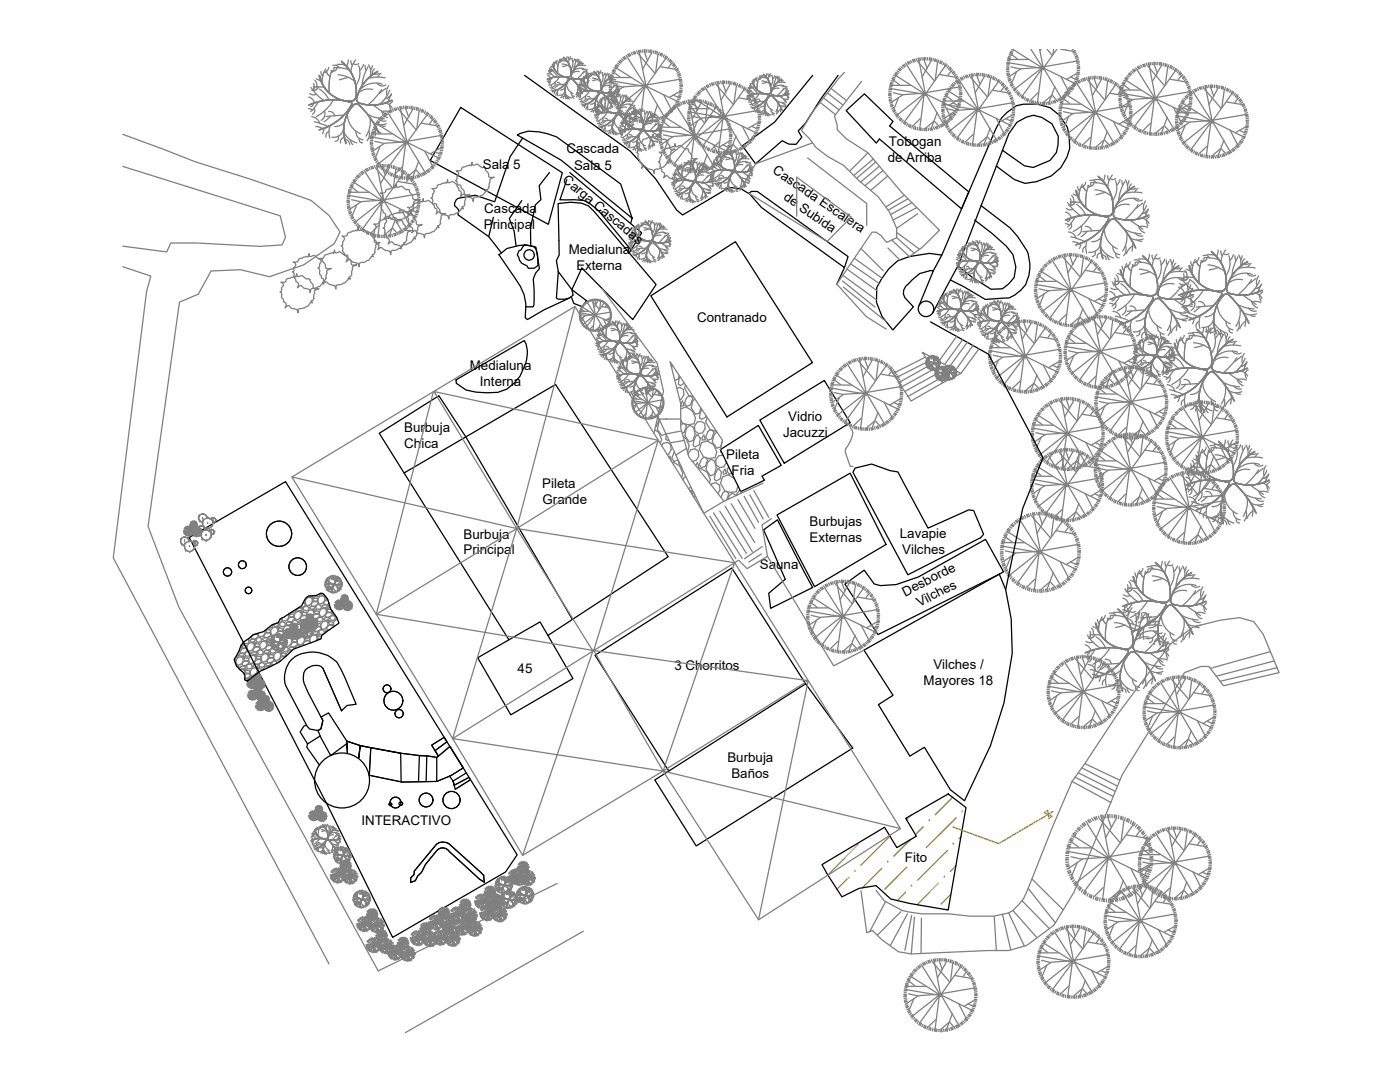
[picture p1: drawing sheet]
<svg xmlns="http://www.w3.org/2000/svg" width="279mm" height="216mm" viewBox="0 0 279 216" stroke-linecap="round" stroke-linejoin="round" font-family="sans-serif">
<defs><g id="words">
<g font-size="2.7">
<text x="177.4" y="29.2">Tobogan</text>
<text x="96.4" y="33.7">Sala 5</text>
<text x="113.1" y="30.6">Cascada</text>
<text x="114.6" y="33.8">Sala 5</text>
<text x="154.1" y="34.3" transform="rotate(34 154.1 34.3)">Cascada Escalera</text>
<text x="177.2" y="32.4">de Arriba</text>
<text x="112.1" y="36.2" transform="rotate(40 112.1 36.2)">Carga Cascadas</text>
<text x="156.2" y="39.7" transform="rotate(34 156.2 39.7)">de Subida</text>
<text x="96.6" y="45.7">Principal</text>
<text x="96.6" y="42.5">Cascada</text>
<text x="113.5" y="50.7">Medialuna</text>
<text x="115" y="53.9">Externa</text>
<text x="139.1" y="64.2">Contranado</text>
<text x="93.8" y="73.8">Medialuna</text>
<text x="95.8" y="77">Interna</text>
<text x="80.6" y="86.2">Burbuja</text>
<text x="80.7" y="89.4">Chica</text>
<text x="156.3" y="87.3">Jacuzzi</text>
<text x="157.3" y="84.1">Vidrio</text>
<text x="144.9" y="91.5">Pileta</text>
<text x="146" y="94.7">Fria</text>
<text x="108.2" y="97.4">Pileta</text>
<text x="108.3" y="100.6">Grande</text>
<text x="92.5" y="107.5">Burbuja</text>
<text x="161.5" y="105">Burbujas</text>
<text x="179.6" y="107.3">Lavapie</text>
<text x="92.5" y="110.6">Principal</text>
<text x="151.6" y="113.6">Sauna</text>
<text x="161.5" y="108.1">Externas</text>
<text x="180" y="110.5">Vilches</text>
<text x="180.6" y="119.1" transform="rotate(-27 180.6 119.1)">Desborde</text>
<text x="183.5" y="121.2" transform="rotate(-27 183.5 121.2)">Vilches</text>
<text x="103.3" y="134.4">45</text>
<text x="134.6" y="133.7">3 Chorritos</text>
<text x="184.3" y="136.8">Mayores 18</text>
<text x="186.3" y="133.6">Vilches /</text>
<text x="145.2" y="152">Burbuja</text>
<text x="146" y="155.2">Baños</text>
<text x="72.1" y="164.5">INTERACTIVO</text>
<text x="180.6" y="172.1">Fito</text>
</g>
</g></defs>
<!-- layer: Fito -->
<g fill="none" stroke="#ffbf00" stroke-width=".3">
<path d="M190.1 159.1l-3.5 3.5M169.5 175.1l-2.5 2.3M170.6 173.9h.1M171.2 168.5l-5.9 6M176 173.3l-3.9 3.9M177.2 172.1h.1M177.6 166.8l-5.8 5.8M180.7 178l-1.6 1.7M180.9 173.1l-4.3 4.3M181.7 167.5l-3.3 3.4M181.8 162.7l-.9 .9M181.9 176.8h.1"/>
<path d="M184.3 164.9l-1.6 1.7M185.5 163.8h.1M187.2 176.2l-4.2 4.3M188.5 175.1h.1M189.1 169.7l-6 6M189.8 178.4l-2 2M190.2 168.5h.1M190.8 172.7l-1.1 1.2M190.8 163.2l-5.9 5.9M191.8 167l-.4 .3M192 162h.1M208.4 162.2l1.6 .7"/>
<path d="M209 161.7l.4 1.6M210.1 161.9l-10.8 6.4-9.1-3.3"/>
</g>
<!-- layer: 0 -->
<g fill="none" stroke="#000" stroke-width=".25">
<path d="M104.7 15l21.1 15.2 5.1 5.5 4.1 6.2 1.2 1 8.9-5.3 .9-.2 1.9 .3 1.7 1 2.3 2.7 16.6 12-1.5 3.3M162.2 15l-7.6 9.4-6.4 4.7 2.6 3.6 5.3-4.6 1.3 .7h1.5l1.1-1.4-.7-1.3 1.4-1.4 3.1-5 3.5-4.7M91.9 21.4l20.3 13.1-2.8 10.3-23.5-12.8zM103.3 26.9l.5-.3 1.6-.4a11.5 11.5 0 0 1 8 2.8l10.5 7.7 2.3 6.8-14.2-11.5zM104.3 27.5l-2.5 3.8-3.1 9-3.8-1.3-3.4 .6-.4 .2-.4 .8v.4l.9 .9-.2 1 6.1 4.3M109.6 34.4l-2 2.7 .4 2.7-1.2 1.1-.9 4.5v3.7M113.7 34.4l14.4 12.1-2.2 3.4-6.4-7.8-1.6-1.4-1.3-.7-2-.2h-2.8l1.3-3.9M149.5 38.6l.4-.4h1.2l18.1 13-.7 2.2M168.9 22.1l3.6-3.4 5.7 5.5-.7 .9 15.8 13.2-1.4 3.4-16.4-14-.6 .8zM198.8 33.1l3.6 2.7 2.2 .8 2.2-.3 3-1.2a8.1 8.1 0 0 0 3.2-9.7l-1.5-2.4-1.9-1.5-2.6-.7h-2.8l-1.4 .3-1.8 1.4-1.1 1-1.1 2.2-10.8 25.2M200.1 30l4.3 3.1 1.8 .3 3.4-1.4 1.2-1.5 .4-1.6v-1.7l-1.3-2.5-2-1.3-1.7-.4-1.4 .4-1.9 1-1.6 2.3-10.1 26.4M98.5 43.4l-1 3.8 2.6 3.3"/>
<path d="M99.6 50.8l1.6-1.2 2.3-.6 1.4-.1 2 .4 .8 4.3-.8 .9-.5 1.2a15.3 15.3 0 0 1 0 5.5h-1.5a8.8 8.8 0 0 0-2.3-5.9zM104.1 40l-2.5 3.6 1 2.6 .4 2.9M104.7 48.9l-.7 1-.4 .1-.3 .9 .4 1 .4 .6 1.1 .6 .2 .4h1.2l.8-.5-.1-2.2-.3-1.1-.5-.5-1.9-.3M111.4 54.2l2.7 3.6 .3 1.1-.8 .6-.9 .2h-1.3l-.4-.2 .4-5.3-.4-2.2 .6-1.1-.2-10.3a10.2 10.2 0 0 1 6 .5l1.2 1.2 12.3 14.5-4.6 7-10.2-10.3-2 4.3 3 2.2-.9 1.2-1.7-.6-.5-1.4M113.6 59.5l-5 2.3-3.4 2-.4-.4 .1-2.2M125.9 49.9l-.3 .6M126.2 43.5l-.3 1.1M129.9 59l16.9-10.8 15.3 24.2-17 10.8zM177.3 53.7l1.9-1.7 2.3-.8 4-.6 2.5 .3-1.7 3.1h-.6l-2.1 .6-2.2 2a2.02 2.02 0 0 0-.8 2.8l1.7 1.8-4.1 4.6-2.2-2.7-1.1-2.8 .1-2.9 .9-1.8zM186.3 54l-2.9 6.9M189.7 55.9l-3.5 6.5M195.7 41l5.9 4.5 1.5 1.7 1.8 2.8a8.3 8.3 0 0 1-.2 6.8l-.9 1.1-1.3 1-1.1 .6-4.8 .2-4.2-2.5-2.7-1.3 1.5-2.8 2.6 2.1 4 2.5 2.3-.1 1.2-.9 1.1-1.3 .3-2.1-.6-2.5-1.3-1.7-2.8-2.5-3.5-2.7"/>
<path d="M91 75.8l13.6-7.8a5.6 5.6 0 0 1 0 5.1 7.5 7.5 0 0 1-5.2 5.2l-2.2 .1-2.2-.2-2-.4-1.9-1.3zM185.7 64.2l11.6 6.5 10.9 20.6-4.1 10.2-3.4 16.2M80.6 94.4l-4.9-7.9 11.9-7.5 5.4 8.2 21.2 36.4M143.8 89.7l7.5-4.8 4.6 8-3.8 2.1 .5 .8-4.8 2.3zM151.6 83.8l12.9-7.9 5.2 8.4-13.2 8.1zM170.6 93.4l3.3-.8 3.7 1.3 1.6 .3 6 11.2 8.1-3.7 1 .2 2 4.7-.6 .7-14.5 7.4-11-20.5zM37.8 107.2l19.2-11.1 46.2 74.5-2.3 3.4-22.5 13-12.7-25.7zM152.4 105.7l2.8-2 7 13.5-8.4 4.2-.4-3 3.3-2.8zM155.1 102.8l14.6-8.4 7.1 14.2-14.2 8.5zM168.6 116.6l3.9-2.8 2 2.7 1.2 .4 3.2-.3 4.4-1.5 13.4-7.5 3.6 6.5-25.1 12.5zM48.6 128.1l1.9-1.5 2.1-.6 1.7-1.3 1.2-.5 .4-.7 4.3-2.6 .8-1.6 .6-.4 1.6-.1 .8-.4h.5l.9 1.1 .6 2 1.2 1.7 .4 1.1-3.4 2.5-.1 .7-5.5 2-2.8 2.6-3.9 1.9-2.5 1.9-.6-.2 .1-.9-.3-.6-1.4-1.3-.5-1.3 .9-1.5 .5-1.3zM58.1 131.7a6.7 6.7 0 0 1 9.1 .4 58.9 58.9 0 0 1 3.9 8.4l-1.8 .3-1.1 1-3.8-8.5a2.48 2.48 0 0 0-3.1 .1 2.48 2.48 0 0 0-.6 3l.8 1.8 2.9 5.6-.3 1.6-.6 .4-1.7-.3-.5-.6-4.3-8.1a5.3 5.3 0 0 1 1.1-5.1z"/>
<path d="M95.3 131.2l12.5-7.1 6.5 11.3-12.4 7.2zM109.3 126.8l24.1-15.7-22.5-34.4-30.3 17.7 21 33.2M160.8 136.5l-14.7-23.2-27.4 17.4 14.8 23.2M61.1 144.7l-.5 .2-.7 1.2 1.5 2.3 2.5-1.5M61.4 148.4l-.2 .7 2.6 3.6M69.2 147.9l-3.6-5.6-1.5 .8 .3 .7-.3 1.6-.6 .4 .5 1.3 2 3.7 3.3-2.4v1.9l-.1-2.4 2.7 .9-.3 2.6 .3-2.6a75.6 75.6 0 0 0 13.3 2l2 .3v4.8M85 155.9l.2-5.1h-1.5l-.2 5.2M86.8 149.8l2.4-1.8-.6-.9-2.5 1.6 1.4 2.2M87.2 151.1l2.6-2.2 2.7 4.3-2.5 1.6-2.8 1.1-6.9 .2-6.6-1.4 .3-5.5 6 1.1 .1 5.7M93 154.2l-2.6 1.6 .2 .9 3-1.6 .3 .5-3.1 1.9-.4-1.7-.7-.9M130.7 155.6l30.1-19.1 9.4 12.8-31.3 19.5zM181.6 150.8l-6.3-10.2 2.9-1.9-5.8-9 27-15.1 1.3 3.1 1.1 5.8 .2 6.9-1.6 9.9-2.7 8.5-5.2 11-2.8-2.2-5.2-8.5-2.9 1.7"/>
<path d="M87.1 168.5a2.17 2.17 0 0 1 2.6-.1l6.8 6.3 .1 1.3-.9-.6-5.9-5.4a1.6 1.6 0 0 0-2.6-.3l-2.3 2.8-.8 1.6-.7 .7-.5 .9-.9 .4v-.9l.6-.7 .1-.7zM164 172.5l12.5-7.4 2.5 4 3.9-2.3-2.1-3.5 8.4-4.9 3.6 2.7-3.6 20.5-7.7-1.3-3.7-.9-3-2.7-3.3 .6-3.5 1.7-2.9-4.6z"/>
<circle cx="105.6" cy="50.9" r="1.04"/>
<circle cx="184.8" cy="61.6" r="1.55"/>
<circle cx="45.4" cy="114.1" r=".83"/>
<circle cx="48.4" cy="112.7" r=".78"/>
<circle cx="49.6" cy="117.8" r=".66"/>
<circle cx="55.7" cy="106.5" r="2.52"/>
<circle cx="59.4" cy="113.1" r="1.76"/>
<circle cx="77.2" cy="137.4" r=".78"/>
<circle cx="78.5" cy="139.8" r="1.88"/>
<circle cx="68.3" cy="155.7" r="5.5"/>
<circle cx="79.7" cy="142.4" r=".83"/>
<circle cx="85" cy="159.6" r="1.38"/>
<circle cx="90.1" cy="159.6" r="1.71"/>
<circle cx="77.9" cy="160.5" r=".28"/>
<circle cx="78.9" cy="160.1" r="1.08"/>
<circle cx="80" cy="160.4" r=".36"/>
</g>
<!-- layer: paisajismo -->
<g fill="none" stroke="#808080" stroke-width=".25">
<path d="M61.6 19.4a1.55 1.55 0 0 1 1.1 1.1M61.8 18.7a1.21 1.21 0 0 0 1.4 .1M62.1 17.5l.7 1 1.9 1.6M62.5 17.4h2.2M62.6 16.7l.1 .6-.2 .7M62.8 16a1.25 1.25 0 0 1 .4 1.3M63.1 15.7l.7 .4M63.5 17.4a1.12 1.12 0 0 1-1.3 .6M63.6 15a6.4 6.4 0 0 0 6.3 5.2M63.7 15a6.4 6.4 0 0 0 6.2 5.2M63.8 17.8l1.1 .9 .7 1.3M63.8 15.1a6.2 6.2 0 0 0 6.1 5.1 6.1 6.1 0 0 1-6-5"/>
<path d="M64.1 14.3v.5l.3 .4M65 13.8l-.6 1.4-.1 1.5M65.2 14.1a1.25 1.25 0 0 0 .6 1.1M65.6 13.4a1.16 1.16 0 0 1-1 1.1M66.2 14a10 10 0 0 0-.5 4.5M66.4 13.1a1.04 1.04 0 0 1 1.3 .5M66.5 20a8.4 8.4 0 0 1-3.3 3.3M66.6 13.5h1.5l1.5 .4M66.7 13.6a.74 .74 0 0 1-.6 .9M67.3 13.5a.74 .74 0 0 1-1.2 .5M67.3 12.8l1.6 .1M67.5 14.9l1.8 .4 1.5 1"/>
<path d="M68.1 12.2a7.9 7.9 0 0 1 3 7.1 1.21 1.21 0 0 1-1.3 .9M68.2 12.3a7.8 7.8 0 0 1 2.9 7.1 1.21 1.21 0 0 1-1.3 .8M68.2 12.2a7.9 7.9 0 0 1 2.9 7.2M68.2 12.4a7.7 7.7 0 0 1 2.9 7M69.5 12l-.3 1.2M69.6 15.4l-1.9 .5M70 12.1l.1 .5 .2 .5M71 12l-.6 .9-.4 1.5M71.2 19.4a.91 .91 0 0 0 .4 1.1M71.3 19.4a.93 .93 0 0 0 .3 1.1 8.4 8.4 0 0 0 6.5-.5M71.6 13.1a4.2 4.2 0 0 1-.6 4M71.6 12.7a.78 .78 0 0 1-1 0"/>
<path d="M72.5 12.9l-.2 .6-.5 .5M72.9 13.1l.1 .9M73.4 13.3l-.5 1.2-.5 1.3-.2 1.3M73.6 12.9l.4 1.4-.1 .9M74.3 13.1l-.3 .8M74.3 17.9a2.94 2.94 0 0 0-2.7 .6M74.8 13.7a1.25 1.25 0 0 0-.5 1.2M75.3 16.6a1.25 1.25 0 0 0 1.7 .4M75.3 14.4a7.9 7.9 0 0 0-4 5M75.3 14.3a8 8 0 0 0-4 5.1M75.4 14.2a8.1 8.1 0 0 0-4.1 5.1M75.6 14.6a1.08 1.08 0 0 1-1.1 .1"/>
<path d="M76 14.6l-.6 .8M76.2 17.9l-1.7 2.1-1.1 .9M76.3 16.8a4.2 4.2 0 0 0-4.5 1.1M76.9 15.5l-1.8-.1-1.7 .3M77 17.6l-1.3 1.1M77.6 17.1l-.5 1.1 .1 .8M77.8 18l-1.1 2-.8 .8M78.1 18.7a1.55 1.55 0 0 1-1.1 .9M78.1 18.8l-.4 .7-.1 .8M78.2 20a8.6 8.6 0 0 1-6.6 .5M78.2 20a8.2 8.2 0 0 1-6.6 .5M78.3 20a8.4 8.4 0 0 1-6.7 .5"/>
<path d="M109.2 16.2l.4 .1M109.2 15l.6 .5M109.3 15.8l1.1-.4 1.1-.1 1.7 .2-1.1-.2h-1.2l-1.7 .5M109.3 15.8a5.6 5.6 0 0 1 4.2-.2l-.1 .2M109.3 14.6l.7 .1M109.5 14.1l.5 .7 .7 .6M109.5 16.9a.83 .83 0 0 1 .8 .7M109.7 14h1M109.7 13.7l-.1 .6M109.7 15.6l-.3 .4M109.8 17.5l1.4 .5M109.8 16.2v.3l-.2 .2"/>
<path d="M109.8 13.4l.2 .6M109.9 18l.7 .2M110 13.2l.3 .2M110.2 15.5l-.8 1M110.2 14l-.4 .3h-.3M110.2 12.8a3.2 3.2 0 0 0 3.2 2.6M110.3 12.8a3.1 3.1 0 0 0 3.1 2.6M110.3 12.9a3.1 3.1 0 0 0 3.1 2.5M110.3 14.2l.6 .5 .4 .6M110.4 12.9a3.1 3.1 0 0 0 3 2.5M110.4 12.5l.2 .4M110.7 18.1l-.1 .5"/>
<path d="M110.8 16.4a.74 .74 0 0 1-.4 .9M110.9 12.2l-.3 .7-.1 .7M111 12.3l.3 .6M111.2 12l-.1 .3-.4 .2M111.2 16.4a.53 .53 0 0 1 .6 .5M111.2 18.5l-.1 .1-.1 .4M111.4 17.9l-.1 1.2M111.4 16.9l-.6 .6M111.5 12.3l-.2 1.1v1.2M111.6 11.9h.5l.2 .2M111.7 15.3l-1 1.2-.7 .4M111.7 12.1l-.3 .4"/>
<path d="M111.7 12.1l1.5 .2M112.1 11.8h.7M112.1 12.1a.36 .36 0 0 1-.6 .2M112.2 12.8l1 .2 .6 .4M112.2 18.9a.36 .36 0 0 1-.3 .5M112.5 11.5a3.9 3.9 0 0 1 1.4 3.5 3.9 3.9 0 0 0-1.4-3.6 3.9 3.9 0 0 1 1.4 3.6M112.5 11.5a3.8 3.8 0 0 1 1.4 3.5M112.7 16.8l-1.8 .2M112.7 18.4l.7 .9 .6 .3M112.7 18a.99 .99 0 0 1-1.2 1M112.7 19.1l-.2 .2-.1 .3M112.8 17.5l-.4 .3-.6 .2"/>
<path d="M112.8 19.2a.49 .49 0 0 1 .5 .5M113.1 16.8a2.14 2.14 0 0 0 1.3 1.9M113.2 11.3l-.2 .6M113.2 13.1l-.9 .2M113.2 15.5l-1.1-.2h-1.2l-1.7 .5M113.3 15.5l.2 .1v.2M113.4 19.2l.2 .6M113.4 11.4l.2 .5M113.5 15.8a5.3 5.3 0 0 1-3.3 2.5M113.5 15.8a5.3 5.3 0 0 1-3.1 2.5M113.5 15.8a5.2 5.2 0 0 1-3.2 2.5M113.5 15.8a5 5 0 0 1-3.2 2.5"/>
<path d="M113.6 15.8a3.6 3.6 0 0 0-.7 3.7M113.6 15.9a3.7 3.7 0 0 0-.7 3.8M113.9 11.3l-.3 .6-.1 .6M113.9 15l-.3 .4h-.3M114 18.4l.1 .6 .5 .2M114 15l-.4 .4h-.2M114.1 15l-.1 .2 .2 .4M114.2 15.7l1.1 1.3 .9 1.5M114.2 15.7l1.1 1.4 .9 1.5-.9-1.5-1.2-1.4M114.2 15.8l-.2-.1a3.3 3.3 0 0 0-1 3.9M114.2 15.7l1.1 1.3 .9 1.6M114.2 15.7h-.2a3.2 3.2 0 0 0-1.1 3.9"/>
<path d="M114.2 11.9a2.1 2.1 0 0 1-.3 2M114.2 15.6a4.1 4.1 0 0 0 3.3-.3 4.1 4.1 0 0 1-3.3 .3zM114.2 11.7h-.5M114.2 19.1a.32 .32 0 0 0 .4 .5M114.7 11.8l-.4 .5M114.9 11.8v.5M115.1 12l-.3 .7-.3 1.2M115.2 11.8l.2 .5v.6M115.2 16.8l1.6 .4M115.2 19l.4 .1M115.2 18.4l.1 .5-.3 .4M115.2 17.8l.6 .6"/>
<path d="M115.3 18.6l1.1-.4 1.1-.1 1.8 .2-1.2-.2h-1.2l-1.7 .5M115.3 17v1.2l-.4 .7M115.3 17.5l.7 .1M115.5 16.9l.4 .6 .9 .7M115.5 11.9l-.1 .4M115.5 19.8a.83 .83 0 0 1 .8 .7M115.6 14.3a1.46 1.46 0 0 0-1.4 .3M115.7 15.8l1.3 .9M115.7 17.6a1.42 1.42 0 0 0 1.3 .1M115.7 18.4l-.3 .4M115.7 16.8l1.1 .1M115.7 16.5v.7"/>
<path d="M115.8 12.2l-.2 .6M115.8 19v.3l-.2 .2M115.9 16.2l.2 .6M115.9 18.4l-.6 .7M115.9 17.9v1M116 16l.3 .2M116 12.5a4 4 0 0 0-2 2.5M116.1 13.6a.61 .61 0 0 0 .8 .2M116.1 12.4a4 4 0 0 0-2.1 2.6M116.1 12.4a4.1 4.1 0 0 0-2.1 2.6M116.2 17.1l.2 .2 .6 .1M116.2 18.3l-.8 1"/>
<path d="M116.2 16.8l-.4 .3h-.3M116.2 12.6h-.5M116.3 15.6a3.2 3.2 0 0 0 3.1 2.6M116.3 17l.6 .5 .4 .6M116.3 15.7a3.1 3.1 0 0 0 3.1 2.5M116.4 17.8l.5 .1M116.4 12.6l-.3 .4M116.5 15.3l.1 .4M116.5 14.3l-1.4 1.5M116.5 16.4l.2 .4 .4 .3M116.5 13.7a2.1 2.1 0 0 0-2.2 .6M116.6 16.4l.8 .1"/>
<path d="M116.8 19.2a.74 .74 0 0 1-.3 1M116.8 13.1l-1-.1-.7 .2M116.9 15l-.3 .7-.1 .8M116.9 15.6l.7 .5M116.9 14.1l-.6 .6M117.1 15.2l.3 .5M117.2 13.9l-.2 .4v.5M117.2 19.2a.53 .53 0 0 1 .7 .5M117.3 14.9l-.1 .2-.4 .3M117.3 14.4l-.9 1.3a2.98 2.98 0 0 0 3.2 2.5l.4-.4M117.3 15.8l.2 .6M117.4 19.8l-.6 .5"/>
<path d="M117.5 14.8l-.3 .7M117.5 14.7l-.6 .5M117.5 15.1l-.2 1.4v.9M117.6 15.3a4.6 4.6 0 0 1-3.4 .3M117.6 15.5l-.3 .3M117.6 15.3a4.6 4.6 0 0 1-3.3 .3M117.7 18.1l-.6 .8-1.1 .8M117.7 14.7h.5l.1 .2M117.8 15l-.3 .4M117.8 14.9l1.5 .2M118.1 14.6h.7M118.1 14.9a.36 .36 0 0 1-.6 .3"/>
<path d="M118.2 15.6l1 .3 .7 .4M118.5 14.2a4 4 0 0 1 1.5 3.6M118.5 14.3a3.8 3.8 0 0 1 1.4 3.5M118.5 14.3a3.9 3.9 0 0 1 1.5 3.5M118.8 19.7l-1.8 .1M119.1 19.6a2.14 2.14 0 0 0 1.3 1.9M119.2 14.1l-.2 .7M119.3 15.8l-1 .3M119.3 18.3l-1.2-.2h-1.1l-1.7 .5M119.3 18.3l.2 .1v.2M119.3 18.3l-1.1-.2h-1.2l-1.6 .5M119.4 14.2l.2 .5"/>
<path d="M119.5 18.6l-1.1 1.3-1 .7-1 .4M119.5 18.7l-1.1 1.3-1 .7-1.1 .4M119.5 18.6l-.7 1-.9 .7-1.6 .8M119.7 20a3.2 3.2 0 0 0 3.1 2.6M119.9 14.1l-.3 .6-.1 .6M119.9 19.6l.2 .4M120 17.8l-.4 .4h-.2M120.1 17.8l-.1 .2 .2 .4M120.2 18.6l-.2-.1a3.2 3.2 0 0 0-1.1 3.9M120.2 18.6l1.1 1.3 .9 1.5M120.2 18.5h-.2a3.3 3.3 0 0 0-1 3.9M120.2 18.5l1.2 1.4 .8 1.5"/>
<path d="M120.2 18.5l1.2 1.3 .8 1.5M120.2 18.6l1.2 1.3 .9 1.6M120.2 14.7a2.1 2.1 0 0 1-.3 2M120.2 18.4l1.7 .2 1.6-.5a4.2 4.2 0 0 1-3.3 .3zM120.3 14.5h-.5M120.4 19.3l-.3 .7-.1 .8M120.5 19.5l.3 .5M120.7 14.6l-.3 .5M120.7 19.2v.2l-.4 .3M120.9 14.7l.1 .4M121 19.5l-.3 1.3 .1 .9M121.1 19l.5 .1 .2 .2"/>
<path d="M121.1 14.8l-.3 .7-.3 1.2M121.2 19.6l1.6 .4M121.2 14.6l.2 .5v.6M121.2 19.3l-.2 .4M121.2 19.2l1.5 .3M121.4 19.9l-.1 1.1-.3 .7M121.5 18.9h.8M121.5 19.2a.36 .36 0 0 1-.5 .3M121.6 14.7l-.2 .4M121.6 17.1a1.46 1.46 0 0 0-1.3 .3M121.6 16.4h.5a.61 .61 0 0 0 .8 .2M121.6 16.3h.5"/>
<path d="M121.6 19.9l1.1 .3 .6 .4M121.7 18.6l1.3 .9M121.7 16l.5 .1M121.8 15.6l.4 .1M121.8 15.3h.5M121.9 15l-.3 .6M121.9 15.1l.4 .2M121.9 15.5h4M121.9 14.9l.5 .1M121.9 16.1l6.8 1.1M122 18.6a4 4 0 0 1 1.5 3.6M122 18.7a3.8 3.8 0 0 1 1.4 3.4"/>
<path d="M122 18.6a3.8 3.8 0 0 1 1.5 3.5 3.9 3.9 0 0 0-1.5-3.5zM122 17.4h-.4M122 17.1l-.5 .1M122 17.5h-.4M122.1 15.3a4 4 0 0 0-2 2.5M122.1 14.5l.5 .2M122.1 16.7l-.5 .1M122.1 17.8l-.5 .1M122.1 18.2l-.5 .1M122.1 15.2a3.4 3.4 0 0 0-2 3l.2 .2M122.2 18.4l-.5 .2M122.2 18.5l-.5 .2"/>
<path d="M122.2 19.9l.2 .2 .6 .1M122.2 14.2l.5 .1M122.3 15.4l-.6 .1M122.3 14.1l.5 .1M122.3 18.9l-.5 .2M122.3 19.2l-.4 .2M122.4 13.9l.5 .1M122.4 14.3l1.3 1.1M122.4 19.4l-.4 .3M122.5 19.6l-.5 .2M122.5 16.9l1.9 .5M122.5 15.4l-.4 .4"/>
<path d="M122.5 17.1l-.6 .8-.7 .7M122.5 19.2l.2 .4 .4 .3M122.6 13.5l.4 .2M122.6 16.6a2.1 2.1 0 0 0-2.2 .5M122.6 19.9l-.4 .2M122.6 18.5l-.1 .6M122.6 19.3h.9M122.8 13.2l.4 .2M122.9 13.1l.4 .2M122.9 13.5l5.7 3.6M122.9 15.9h-1.1l-.7 .1M122.9 18.5l.2 .5"/>
<path d="M122.9 18.4l.7 .6M123 16.9l-.7 .6M123 12.9l.4 .2M123.2 16.7l-.2 .5v.5M123.2 12.6l.5 .2M123.3 17.1l-.4 .8-.6 .6M123.3 18.6l.2 .6M123.4 18.4l-.3 .6-.2 .7M123.5 18.1l-1.6 .5-1.7-.2M123.5 12.3l.4 .3M123.5 17.5l-.6 .5M123.5 17.9l-.9 2.3"/>
<path d="M123.5 17.6l-.3 .7M123.6 12.2l.4 .3M123.6 18.1a4.3 4.3 0 0 1-3.3 .3M123.6 18.3l-.3 .3M123.7 19a2.1 2.1 0 0 1-.3 2M123.7 12l.5 .3M123.7 18.8h-.5M124 11.7l.4 .4M124.2 18.9l-.4 .6M124.3 11.5l.4 .4M124.4 19l.1 .5M124.4 11.4l.4 .4"/>
<path d="M124.6 19.1l-.3 .7-.3 1.2M124.6 11.3l.4 .4M124.7 19l.2 .5v.6M125 11.1l.3 .3M125.1 19l-.2 .4M125.3 10.9l.3 .4M125.3 11.5l3.4 5.5M125.3 19.3l-.2 .6M125.4 10.8l.3 .4M125.5 19.7a4 4 0 0 0-2 2.5M125.6 19.6a4 4 0 0 0-2.1 2.6M125.6 10.7l.3 .4"/>
<path d="M125.6 19.6a4.1 4.1 0 0 0-2.1 2.5M125.7 19.8h-.5M125.9 19.8l-.3 .4M126 10.5l.2 .4M126.3 10.4l.2 .4M126.4 10.3l.3 .5M126.7 10.3l.2 .4M127 10.1l.2 .5M127.3 10.7l3.4 4M127.4 10l.2 .6M127.6 10l.1 .5M127.6 10.5l1.3 6.6"/>
<path d="M127.8 10l.1 .5M128.2 10l.1 .4M128.6 9.9l.1 .5M128.6 10.3l.6 1.9M128.7 17l-4.3 .3-2.4 1.7M128.7 17.1l-.9 7M128.7 9.9v.5M128.7 17.1l-5.5 4.3M128.8 17.2l-4.1 5.6M128.9 9.9l.1 .5M128.9 17.1l3.8 6.4M129 17.2l6 3"/>
<path d="M129.3 9.9l.1 .5M129.7 10v.5M129.8 10v.5M130.1 10l-.1 .5-1.7 3.3M130.5 10.1l-.1 .5M130.9 10.2l-.1 .5M131 10.2l-.1 .5M131.2 10.3l-.1 .5M131.3 10.8l-.4 3.6M131.6 10.4l-.2 .5M131.7 13.3l3 .5M131.9 10.6l-.2 .5"/>
<path d="M132 10.6l-.1 .5M132.2 10.8l-.1 .4M132.5 18.9l1.7 3.4M132.6 10.9l-.2 .5M132.8 11.7l-3.8 5.4M132.9 11.1l-.2 .5M133 11.2l-.2 .5M133.2 11.4l-.2 .4M133.5 11.6l-.2 .4M133.8 11.9l-.3 .3M133.9 12l-.3 .3M134 12.6l-.6 .9"/>
<path d="M134.1 12.1l-.3 .4M134.4 12.4l-.4 .4M134.4 19l.9 .4M134.6 12.7l-.4 .4M134.7 12.8l-.4 .3M134.8 13l-.3 .3M135 13.3l-.3 .3M135.2 19.8l.5 .1M135.3 13.6l-.5 .3M135.3 13.8l-.4 .2M135.3 19.4l.5 .2M135.4 19.2l.5 .1"/>
<path d="M135.4 19.1l.5 .1M135.4 14l-.4 .2M135.5 18.8h.5M135.5 18.3l-1.9 1.1M135.6 18.2h.5M135.6 18.4h.5M135.6 14.3l-.5 .3M135.6 18.1h.5M135.7 17.7h.4M135.7 14.7l-.4 .2M135.7 15.8l-7.1 1.2M135.8 14.8l-.5 .2"/>
<path d="M135.8 15l-.4 .3M135.9 15.4l-.4 .2M136 15.8l-.4 .1M136.1 15.9l-.5 .2M136.1 16.1l-.5 .2M136.1 16.5l-.5 .2M136.2 17.1h-.5M136.2 17.3l-.5 .1M136.2 16.9l-.5 .1M137.3 20l.2 .5M137.5 20l.1 .4M137.7 19.9l.1 .5"/>
<path d="M138.1 19.9l.1 .5M138.2 19.7l.5 .2M138.4 19.4l.5 .2M138.5 19.8l.1 .5M138.5 19.3l.4 .2M138.5 19.7l5.8 3.6-.9 7M138.6 19.8v.5M138.6 19.1l.5 .3M138.9 19.8v.5M138.9 18.8l.4 .3M139.1 18.5l.4 .3M139.2 19.8l.1 .5"/>
<path d="M139.2 18.4l.4 .3M139.4 18.2l.4 .4M139.6 19.9v.5M139.7 18l.3 .3M139.7 19.9v.5M140 17.7l.3 .4M140 20v.4M140.1 17.6l.3 .4M140.3 17.5l.3 .4M140.4 20l-.1 .5M140.6 17.3l.3 .4M140.9 17.8l3.5 5.4"/>
<path d="M140.9 17.1l.3 .4M141.1 17l.2 .5M141.3 16.9l.2 .4M141.6 16.7l.3 .5M141.9 16.6l.3 .4M142.1 16.6l.2 .4M142.3 16.5l.2 .4M142.7 16.4l.2 .4M143 16.9l3.3 4M143.1 16.3l.1 .5M143.2 16.3l.1 .4M143.3 16.7l1.2 6.6"/>
<path d="M143.4 16.2l.2 .5M143.8 16.2l.1 .5M144.2 16.1l.1 .6M144.2 16.5l.7 1.8M144.4 16.1v.6M144.6 16.1l.1 .6M144.9 16.1l.1 .6M145.3 16.2v.5M145.5 16.2v.5M145.7 16.2v.5M145.8 16.7l-1.9 3.3M146.1 16.3v.5"/>
<path d="M146.5 16.4l-.1 .5M146.6 16.4l-.1 .5M146.9 16.5l-.2 .5M147 17l-.5 3.6M147.2 16.7l-.1 .4M147.4 19.5l3 .5M147.6 16.8l-.2 .5M147.7 16.9l-.2 .4M147.9 17l-.2 .5M148.3 17.2l-.3 .4M148.5 17.9l-3.9 5.4 3.7 6.4M148.5 17.4l-.2 .4"/>
<path d="M148.7 17.5l-.3 .4M148.9 17.6l-.3 .4M149.1 19.5l.4 .2M149.1 18.4l.6 .5M149.2 17.8l-.3 .4M149.2 18l.7 .1M149.2 19.2a5.6 5.6 0 0 1 4.2-.3 4.4 4.4 0 0 1-3.2 2.7M149.3 17.4l.4 .6 .9 .7M149.5 18l-.3 .5M149.6 19l-.3 .3M149.6 18.2l-.4 .4M149.6 17.4h1.1"/>
<path d="M149.6 17.1v.6M149.6 19.5l.1 .4-.2 .2M149.7 16.7l.2 .6M149.7 18.8l-.6 .9M149.7 18.3l-.3 .4M149.9 16.6l.3 .2M150 18.6l-.4 .4M150 18.9l-.7 .9M150.1 17.4l-.4 .3h-.3M150.1 16.2a3.2 3.2 0 0 0 3.1 2.6M150.2 16.2a3.2 3.2 0 0 0 3 2.6 3.1 3.1 0 0 1-3-2.6M150.2 17.6l.6 .5 .3 .6"/>
<path d="M150.2 16.3a3.1 3.1 0 0 0 3 2.5M150.2 18.9l-.3 .4M150.3 19l-.4 .4M150.3 15.8l.2 .5M150.5 19.2l-.4 .3M150.7 19.5l-.4 .3M150.7 19.8a.74 .74 0 0 1-.3 .9M150.8 15.6l-.3 .7-.1 .7M150.9 19.9l-.4 .3M150.9 15.7l.3 .6M151 20l-.5 .2M151.1 15.4l-.1 .3-.4 .2"/>
<path d="M151.1 19.8a.53 .53 0 0 1 .6 .5M151.5 15.2l.5 .1 .2 .2M151.5 18.7l-.5 .7-1.1 .9M151.6 15.4l1.5 .2M151.6 15.5l-.2 .4M151.9 15.1l.8 .1M151.9 15.5a.36 .36 0 0 1-.5 .2l-.3 1.3v1M152 16.1l1.1 .3 .6 .4M152.3 14.8a3.9 3.9 0 0 1 1.5 3.6 3.8 3.8 0 0 0-1.4-3.5M152.4 14.8a4 4 0 0 1 1.5 3.6M153 14.7l-.1 .6M153.1 16.4l-1 .3"/>
<path d="M153.1 18.9h.2v.3M153.1 18.9l-1.2-.2h-1.1l-1.7 .5M153.1 18.9l-1.7-.2-1.1 .1-1.1 .4M153.1 18.9l-1.1-.2h-1.2l-1.7 .5M153.3 14.7l.1 .5M153.3 19.2l-1.1 1.4-1 .6-1.1 .5M153.3 19.2l-1.1 1.3-.9 .7-1.1 .4M153.5 19.2a3.7 3.7 0 0 0-.7 3.8M153.5 19.3a3.7 3.7 0 0 0-.7 3.7M153.5 19.3a3.7 3.7 0 0 0-.6 3.7M153.8 14.7l-.3 .5-.2 .7M153.9 18.4l-.4 .4h-.3"/>
<path d="M153.9 18.4v.2l.2 .4M153.9 18.4a4 4 0 0 1 2-2.5l-.4 .3a4 4 0 0 0-1.6 2.2M154 19.1l1.2 1.3 .8 1.5M154 19.1l1.2 1.4 .9 1.5M154 19.1l-.5 .1M154 19.1l1.2 1.3 .9 1.5M154.1 19.1l-.2-.1a3.3 3.3 0 0 0-1 3.9M154.1 19.1l-.6 .2M154.1 19.1l1.1 1.3 .9 1.6M154.1 15.2a2.1 2.1 0 0 1-.3 2M154.1 15l-.5 .1M154.6 15.1l-.4 .6"/>
<path d="M154.7 15.2l.1 .5M155 15.4l-.3 .7-.3 1.1M155.1 15.2l.2 .5-.1 .6M155.4 15.2l-.1 .5M155.5 17.6a1.46 1.46 0 0 0-1.4 .3M155.5 19.2l1.3 .9M155.7 15.6l-.2 .5M155.9 17a.61 .61 0 0 0 .9 .2M156 15.8a4 4 0 0 0-2.1 2.6M156 15.8a4.1 4.1 0 0 0-2.1 2.6M156.1 16h-.6M156.3 16l-.3 .4"/>
<path d="M156.4 17.7l-.6 .8-.8 .6M156.4 19.7l.2 .5 .4 .2M156.5 17.1a2.1 2.1 0 0 0-2.3 .6M156.5 19.8l.8 .1M156.7 16.5l-1-.1-.7 .2M156.8 19l.7 .5M156.8 17.5l-.6 .5M157.1 17.2l-.2 .5v.5M157.2 17.7l-.4 .7-.6 .7M157.2 19.2l.1 .5M157.4 18.1l-.3 .7M157.4 18.1l-.6 .4"/>
<path d="M157.4 18.7l-1.6 .4-1.7-.2M157.4 18.7a4.3 4.3 0 0 1-3.3 .2M157.4 18.7a4.3 4.3 0 0 1-3.3 .2l1.6 .2 1.6-.4M157.5 18.8l-.4 .3M164.3 19.5l3.2 2.4M165.1 18.6l3.1 2.4M165.8 17.6l3.2 2.5M168.5 14.4l-1.1 1.2-5.2 6.7-2.3 3.7 1.6 1.6 1.4 1.9 2.3 1.8 3.2 1.7 3 3 3.8 3.2 2.3 3.1 1.4 3.3v1.8l-1.9 1-1.1-1.4-1.1-.7h-.8l-7 10.4 5.9 6.5 4 2.5M172 16.2l-5.5 6.9 .6 1.9v.9l1.9 1.8 4.2 2.8 6.8 8 7.5 7.4-3.5 3.5-2.5 1.8-3.5-3.3M177.4 17.9h.5M177.4 18.3h.4M177.4 17.8h.5"/>
<path d="M177.5 17.5l.5 .1M177.5 17.2h.5M177.6 16.8l.5 .1M177.6 17h4.1M177.7 16.7l.4 .1M177.7 16.4l.5 .2M177.7 17.7l6.7 1.1M177.8 18.9h-.5M177.8 16.1l.6 .1M177.8 18.6l-.5 .1M177.8 19l-.5 .1M177.9 19.4h-.5"/>
<path d="M177.9 19.7l-.5 .1M178 20l-.5 .1M178 15.7l.5 .2M178.1 15.6l.4 .2M178.2 15.4l.4 .2M178.2 15.9l1.3 1M178.3 18.5l1.9 .4M178.4 15l.4 .3M178.6 14.7l.4 .3M178.6 14.6l.5 .3M178.6 15l5.8 3.6M178.8 14.4l.4 .3"/>
<path d="M179 14.1l.5 .3M179.3 13.8l.4 .3M179.3 19.5l-.9 2.3M179.4 13.7l.3 .4M179.5 13.6l.4 .3M179.8 13.3l.4 .3M180.1 13.1l.4 .3M180.2 13l.4 .3M180.4 12.8l.4 .4M180.7 12.6l.4 .4M181.1 12.4l.3 .4M181.1 13.1l3.4 5.5"/>
<path d="M181.2 12.3l.2 .5M181.4 12.2l.3 .4M181.7 12.1l.3 .4M182.1 11.9l.2 .5M182.2 11.9l.3 .4M182.5 11.8l.2 .4M182.8 11.7l.2 .5M183.1 12.2l3.4 4M183.2 11.6l.1 .5M183.3 11.6l.2 .5M183.4 12l1.3 6.6M183.6 11.5l.1 .5"/>
<path d="M184 11.5l.1 .5M184.4 11.5v.5M184.4 11.8l.6 1.9M184.4 18.6l-4.2 .3-2.4 1.6M184.4 18.7l-.8 6.9M184.5 11.5v.5M184.5 18.6l-5.5 4.4M184.6 18.7l-4.1 5.7M184.7 18.6l3.8 6.4M184.7 11.5l.1 .5M184.8 18.8l6.5 3.1M185.1 11.5v.5"/>
<path d="M185.5 11.5v.5M185.6 11.5v.5M185.9 11.6l-.1 .5M185.9 12l-1.8 3.3M186.3 11.7l-.1 .4M186.6 11.7v.5M186.7 11.8l-.1 .4M187 11.9l-.1 .4M187.1 12.4l-.5 3.6M187.3 12l-.1 .5M187.5 14.9l3 .5M187.7 12.1l-.2 .5"/>
<path d="M187.8 12.2l-.2 .5M188 12.3l-.1 .5M188.2 20h.5M188.2 19.8l.5 .2M188.3 19.6l.5 .1M188.4 12.5l-.2 .4M188.4 19.2l.5 .2M188.6 13.2l-3.9 5.5M188.6 18.9l.5 .1M188.6 18.8l.5 .1M188.7 12.7l-.2 .4M188.7 19l1.4 1.1"/>
<path d="M188.8 18.6l.4 .1M188.8 12.8l-.2 .4M188.9 18.2l.5 .2M189 12.9l-.2 .4M189.1 17.9l.5 .2M189.2 17.8l.5 .2M189.2 18.1l5.8 3.7M189.3 13.1l-.2 .5M189.4 17.6l.4 .2M189.6 17.3l.4 .2M189.6 13.4l-.3 .4M189.7 13.5l-.3 .4"/>
<path d="M189.8 14.2l-.6 .8M189.8 17l.4 .3M189.9 13.6l-.3 .5M189.9 16.9l.4 .3M190.1 13.9l-.3 .4M190.1 16.7l.4 .3M190.4 14.2l-.4 .4M190.4 16.4l.4 .4M190.5 14.3l-.4 .4M190.6 14.5l-.4 .4M190.7 16.2l.4 .4M190.8 16.1l.3 .4"/>
<path d="M190.8 14.9l-.3 .3M191 15.2l-.4 .3M191 16l.3 .4M191.1 15.3l-.4 .3M191.2 15.5l-.4 .3M191.3 19.9l-1.9 1.1M191.3 15.8l.3 .3M191.3 20h.6M191.3 15.9l-.4 .2M191.4 19.7h.5M191.4 19.6h.5M191.5 16.2l-.4 .2"/>
<path d="M191.5 17.3l-7.1 1.3M191.6 16.4l-.5 .2M191.6 16.2l3.5 5.5M191.6 16.6l-.4 .2M191.6 15.6l.3 .4M191.7 16.9l-.4 .3M191.8 15.5l.2 .4M191.8 17.3l-.5 .2M191.9 17.5l-.6 .1M191.9 17.7l-.5 .1M191.9 19.2l-.5 .1M191.9 18.5l-.4 .1"/>
<path d="M191.9 18.1l-.5 .1M192 18.6h-.5M192 18.9h-.5M192 15.4l.2 .4M192.3 15.2l.3 .4M192.7 15.1l.2 .4M192.8 15l.2 .5M193 15l.3 .4M193.4 14.8l.2 .5M193.7 15.4l3.4 4M193.8 14.7l.1 .6M193.9 14.7l.2 .5"/>
<path d="M194 15.1l1.2 6.7M194.1 14.7l.2 .5M194.5 14.7l.1 .4M194.9 14.6l.1 .5M194.9 15l.7 1.8M195 14.6l.1 .5M195.3 14.6l.1 .5M195.7 14.6v.5M196 14.7v.5M196.2 14.7v.5M196.4 14.7v.5M196.5 15.2l-1.9 3.3"/>
<path d="M196.8 14.8v.5M197.2 14.9l-.1 .5M197.3 14.9l-.1 .5M197.6 15l-.2 .5M197.7 15.5l-.5 3.6M197.9 15.1l-.1 .5M198.1 18l3 .5M198.2 15.3l-.1 .5M198.4 15.3l-.2 .5M198.6 15.5l-.2 .4M198.9 15.6l-.1 .5M199.2 16.4l-3.9 5.4"/>
<path d="M199.3 15.8l-.2 .5M199.4 15.9l-.3 .5M199.6 16.1l-.3 .4M199.9 16.3l-.3 .4M200.2 16.5l-.3 .4M200.3 16.7l-.4 .3M200.4 17.3l-.6 .8M200.4 16.8l-.3 .4M200.7 17.1l-.3 .4M200.9 12.6l.5 .1M200.9 12.8h.5M201 17.4l-.4 .4"/>
<path d="M201 12.4h.5M201 17.5l-.3 .3M201 12l.5 .1M201.1 11.7h.5M201.2 17.7l-.4 .3M201.2 11.5l.4 .1M201.2 11.9h4M201.2 12.5l6.7 1.1M201.3 11.3l.4 .1M201.3 13.7l-.4 .1M201.3 13.5l-.4 .1M201.3 13.9h-.4"/>
<path d="M201.4 18l-.4 .3M201.4 10.9l.4 .2M201.4 13.1l-.5 .1M201.4 14.2l-.5 .1M201.4 14.6l-.5 .1M201.5 14.8l-.5 .1M201.5 14.9l-.5 .2M201.5 10.6l.5 .1M201.5 15.3l-.4 .1M201.6 18.3l-.4 .3M201.6 10.5l.5 .1M201.6 18.5l-.3 .2"/>
<path d="M201.6 15.6l-.4 .2M201.7 10.2l.4 .2M201.7 10.7l1.3 1M201.7 15.8l-.4 .3M201.8 18.7l-.5 .2M201.8 15.9l-.5 .3M201.8 13.3l1.9 .5M201.9 9.9l.4 .2M201.9 16.3l-.4 .2M201.9 19l-.4 .3M202.1 19.4l-.5 .2M202.1 16.6l-.5 .3"/>
<path d="M202.1 19.5l-.4 .2M202.1 16.8l-.4 .3M202.1 9.8l5.8 3.7M202.2 19.7l-.4 .3M202.2 16.9l-.4 .3M202.4 17.2l-.4 .3M202.6 17.5l-.4 .3M202.7 17.7l-.3 .3M202.8 17.8l-.4 .4M202.9 14.3l-1 2.3M203 18.1l-.3 .4M203.2 18.3l-.3 .4"/>
<path d="M203.5 18.5l-.4 .4M203.5 18.6l-.3 .4M203.8 18.9l-.3 .3M204 19.1l-.2 .4M204.3 19.2l-.3 .4M204.3 19.3l-.2 .4M204.6 19.4l-.2 .5M205 19.6l-.2 .5M205.2 19.7l-.2 .5M205.3 19.8l-.2 .4M205.6 20l-.1 .4M205.7 9.8l2.3 3.6"/>
<path d="M207.1 18.5l-1.4 1.5M207.5 9.8l.7 3.7M207.8 9.8l-.2 .3M207.9 13.4l-4.2 .3-2.4 1.6M207.9 13.5l-.8 7M208 13.5l-5.5 4.3M208.1 13.6l-4.1 5.6M208.2 13.5l3.8 6.3M208.3 13.6l6 3M209 9.8l1 1.3M209.8 19.1l-1.6 1.4M210 19l1 1.1"/>
<path d="M210.3 9.8l-.2 1M210.5 17.3l-1.2 3.2M210.8 19.9l.3 .4M210.9 9.8l-2.6 3.7M211.2 19.7l.2 .5M211.4 19.6l.2 .4M211.5 19.6l.3 .4M211.7 9.8l2.3 .4M211.8 19.4l.3 .4M211.8 15.3l1.7 3.4M211.8 19.8l.5 .2M212 19.5l.4 .2"/>
<path d="M212 19.2l.4 .4M212 19.4l.5 .1M212.1 19.1l.5 .2M212.1 19.6l1.4 1.1M212.3 19.1l.3 .3M212.3 19l.4 .4M212.3 18.8l.5 .2M212.5 18.5l.5 .2M212.6 18.4l.4 .2M212.6 18.8l5.8 3.6M212.6 18.8l.4 .3M212.7 9.8h.1"/>
<path d="M212.8 18.2l.4 .2M212.9 18.5l.4 .4M213 17.9l.4 .2M213.1 18.3l.3 .4M213.1 18.3l.4 .3M213.2 17.6l.5 .3M213.3 17.5l.4 .3M213.4 18l.4 .3M213.5 17.3l.4 .3M213.6 17.7l.4 .3M213.7 15.4l.9 .4M213.7 17.5l.5 .3"/>
<path d="M213.8 17l.4 .4M213.8 17.5l.4 .2M214 17.1l.5 .2M214.1 16.8l.3 .4M214.2 16.8l.4 .2M214.2 16.7l.3 .4M214.2 9.8l-.2 .2M214.3 16.6l.5 .2M214.3 16.5l.5 .2M214.4 16.6l.3 .3M214.5 16.2l.5 .1M214.5 10l-.4 .3"/>
<path d="M214.6 10.1l-.4 .3M214.6 15.8l.5 .1M214.7 15.6l.5 .1M214.7 15.5l.5 .1M214.7 10.4l-.4 .2M214.7 16.4l.3 .3M214.8 15.2h.5M214.8 14.7l-1.9 1.1M214.9 14.8h.5M214.9 10.7l-.5 .3M214.9 14.6h.5M214.9 14.4h.5"/>
<path d="M215 11.1l-.4 .2M215 12.2l-7.1 1.2M215 16.1l.3 .5M215 16.8l3.5 5.5M215.1 11.2l-.5 .2M215.1 11.4l-.4 .3M215.1 16.1l.3 .4M215.3 11.8l-.5 .2M215.3 12.3l-.4 .1M215.3 12.2l-.5 .1M215.3 16l.3 .4M215.4 12.5l-.5 .2"/>
<path d="M215.4 12.9l-.4 .2M215.5 13.4l-.5 .1M215.5 14.1h-.5M215.5 13.7h-.5M215.5 13.3l-.5 .1M215.7 15.8l.3 .5M216.1 15.7l.2 .4M216.2 15.6l.2 .5M216.5 15.6l.1 .4M216.8 15.5l.2 .4M217.1 16l3.4 4M217.2 15.4l.1 .4"/>
<path d="M217.3 15.3l.1 .5M217.3 15.8l1.4 6.6M217.6 15.3l.1 .5M217.9 15.3l.1 .5M218.3 15.2l.1 .5M218.3 15.6l.7 1.9M218.4 15.2l.1 .5M218.7 15.2v.5M219.1 15.3v.4M219.5 15.3v.5M219.6 15.3l-.1 .5M219.8 15.3v.5"/>
<path d="M219.8 15.8l-1.8 3.3M220.2 15.4v.5M220.6 15.5l-.1 .5M220.7 15.5l-.1 .5M220.9 15.6v.5M221.1 16.1l-.5 3.6M221.3 15.7l-.1 .5M221.5 18.6l3 .5M221.7 15.9l-.2 .5M221.8 15.9l-.2 .5M222 16.1l-.2 .4M222.3 16.2l-.2 .5"/>
<path d="M222.6 17l-3.9 5.5M222.7 16.4l-.3 .5M222.8 16.5l-.3 .4M223 16.7l-.3 .4M223.3 16.9l-.3 .4M223.3 18.9h.5M223.4 18.8h.5M223.4 18.5h.5M223.4 18.1l.5 .1M223.6 17.2l-.3 .3M223.6 17.8h.4M223.6 18h4.1"/>
<path d="M223.6 17.6l.5 .2M223.6 17.2l-.2 .4M223.6 17.4l.6 .1M223.6 18.6l6.8 1.1M223.8 17.9l-.7 .9M223.8 19.8l-.5 .1M223.8 17l.5 .2M223.8 19.2l-.5 .1M223.8 19.6l-.5 .1M223.8 20h-.5M223.9 17.4l-.4 .4M223.9 16.7l.5 .1"/>
<path d="M224 16.6l.5 .1M224.1 17.7l-.3 .3M224.1 16.4l.5 .1M224.1 16.8l1.4 1.1M224.2 19.4l1.9 .5M224.3 16l.4 .2M224.4 18l-.4 .3M224.4 18.1l-.3 .3M224.5 15.7l.5 .2M224.6 18.3l-.4 .3M224.6 15.6l.4 .2M224.6 15.9l5.7 3.7-.8 7"/>
<path d="M224.7 15.4l.5 .2M224.8 18.6l-.4 .3M225 15.1l.4 .2M225 18.9l-.4 .3M225 19.1l-.4 .2M225.2 19.3l-.5 .3M225.2 14.8l.4 .3M225.3 14.7l.4 .3M225.3 19.6l-.4 .3M225.5 20l-.5 .2M225.5 14.5l.3 .3M225.8 14.2l.3 .4"/>
<path d="M226.1 14l.3 .4M226.1 13.9l.4 .4M226.4 13.8l.3 .4M226.7 13.6l.3 .3M227 13.3l.3 .5M227 14l3.4 5.5M227.1 13.3l.3 .4M227.3 13.2l.3 .4M227.7 13l.2 .4M228 12.9l.3 .4M228.2 12.8l.2 .5M228.4 12.8l.2 .4"/>
<path d="M228.8 12.6l.1 .5M229.1 13.2l3.4 4M229.2 12.5l.1 .6M229.3 12.5l.1 .5M229.3 12.9l1.3 6.7M229.5 12.5l.2 .5M229.9 12.5l.1 .4M230.3 12.4l.1 .5M230.3 12.8l.7 1.8M230.4 12.4l.1 .5M230.5 19.6l-5.5 4.3M230.5 19.7l-4.1 5.6"/>
<path d="M230.7 12.4v.5M230.8 19.7l5.9 3M231.1 12.4v.5M231.4 12.5v.5M231.6 12.5l-.1 .5M231.8 12.5v.5M231.8 13l-1.8 3.2M232.2 12.6l-.1 .5M232.5 12.7v.5M232.7 12.7l-.1 .5M232.9 12.8l-.1 .5M233 13.3l-.4 3.6"/>
<path d="M233.3 12.9l-.2 .5M233.5 15.8l2.9 .5M233.6 13.1l-.1 .5M233.8 13.1l-.2 .5M234 13.3l-.2 .4M234.3 13.4l-.2 .5M234.5 14.2l-3.8 5.4 3.7 6.4M234.7 13.6l-.3 .5M234.7 13.7l-.2 .5M235 13.9l-.3 .4M235.2 14.1l-.2 .4M235.5 14.3l-.3 .4"/>
<path d="M235.6 14.4l-.3 .4M235.8 15.1l-.7 .8M235.8 14.6l-.3 .4M236 19.9l.4 .3M236.1 14.9l-.3 .4M236.3 19.6l.4 .3M236.3 15.2l-.3 .4M236.4 15.3l-.4 .3M236.5 19.3l.4 .3M236.6 15.5l-.4 .3M236.6 19.2l.4 .3M236.8 15.8l-.4 .3"/>
<path d="M236.8 19l.4 .4M236.9 16.1l-.3 .3M237 16.3l-.4 .2M237 18.8l.4 .3M237.2 16.5l-.5 .2M237.3 16.8l-.4 .3M237.3 18.5l.4 .4M237.4 18.3l-7 1.2-4.3 .3-2.4 1.6M237.4 17.2l-.4 .2M237.4 18.5l.4 .3M237.5 17.3l-.5 .2M237.6 17.5l-.5 .3"/>
<path d="M237.7 17.9l-.5 .2M237.7 18.3l.3 .4M237.7 18.3l-.4 .1M237.8 18.4l-.5 .2M237.8 18.6l-.5 .2M237.9 19l-.5 .1M237.9 19.5l-.5 .1M237.9 19.8l-.5 .1M237.9 19.4l-.5 .1M238 18.1l.3 .4M238.3 18.6l3.4 5.4M238.3 17.9l.3 .4"/>
<path d="M238.4 17.8l.3 .5M238.6 17.7l.3 .4M239 17.5l.2 .5M239.3 17.4l.3 .4M239.4 17.4l.2 .4M239.7 17.3l.2 .5M240.1 17.2l.1 .5M240.3 17.7l3.5 4M240.5 17.1l.1 .5M240.6 17.1l.1 .4M240.6 17.5l1.3 6.6M240.8 17l.2 .5"/>
<path d="M241.2 17l.1 .5M241.6 16.9v.6M241.6 17.3l.6 1.9M241.7 16.9l.1 .6M241.9 16.9l.1 .6M242.4 16.9v.6M242.7 17v.5M242.9 17l-.1 .5M243.1 17.1v.4M243.1 17.5l-1.8 3.3M243.5 17.1l-.1 .5M243.8 17.2v.5"/>
<path d="M244 17.2l-.1 .6M244.2 17.3l-.1 .5M244.3 17.8l-.5 3.6M244.6 17.5l-.2 .5M244.9 17.6l-.1 .5M245 17.7l-.1 .4M245.3 17.8l-.2 .5M245.6 18l-.2 .4M245.8 18.7l-3.8 5.4M245.9 18.2l-.2 .4M246 18.3l-.2 .4M246.3 18.4l-.3 .4"/>
<path d="M246.5 18.6l-.2 .5M246.8 18.9l-.3 .4M246.9 19l-.3 .4M247.1 19.6l-.7 .9M247.1 19.1l-.3 .4M247.4 19.4l-.4 .4M247.6 19.7l-.3 .4M247.7 19.8l-.4 .4M24.5 26.8l14.4 5.5 11.2 3.5 12 4.2 3.6 3 2.2 3.3-1.2 2.3-6.1 4.2-6.8 2.4-5.8-1.4-5.9 .3-2.5 4.6-3.8 1.6-6.3 44.7 6.2 16.1 39.8 72.6 35.7-17.4M24.5 33.2l31.4 9.9 1.1 4.3-.7 1.5-4.4 .3-12.7-.7h-5.1l-.8 1.8-8.8-1.2M61.6 21.7l.8 .3M62.2 23.3a1.63 1.63 0 0 1 1.6 1.3"/>
<path d="M62.5 20.6l-.1 .5-.4 .2M62.7 24.3l2.8 1M62.7 21.7l.1 .6-.5 .5M63 25.2l.7 .2 .7 .3M63.5 20.3l-.5 .9-1 1.1M64.6 25.7l-.3 1M64.7 22.2a1.46 1.46 0 0 1-.6 1.8M65.6 22.3a1.04 1.04 0 0 1 1.2 .9M65.6 26.2a.91 .91 0 0 0-.5 1.2M65.9 25.1l-.2 1.5 .1 1M65.9 23.2l-1.2 1.1M67.5 27.1a.7 .7 0 0 1-.6 1.1"/>
<path d="M68.6 25.5a1.97 1.97 0 0 1-2.4 1.9M68.6 26.3a3.9 3.9 0 0 0 2.6 2.2M68.6 23l-3.6 .3M68.7 27.4l-.6 .4-.1 .7M68.8 24.3a2.22 2.22 0 0 1-2 .9M68.8 27.8l.7 .3 .3 .7M69.1 28.6a7.3 7.3 0 0 1 1.3-7.5 7.4 7.4 0 0 0-1.4 7.6M69.3 39.2h.5M69.3 39.3h.5M69.3 38.9h.6M69.3 22.9a4.3 4.3 0 0 0 2.6 3.8M69.4 38.5l.5 .1"/>
<path d="M69.5 38.2h.5M69.6 38l.4 .2M69.6 38.4h4M69.6 37.8l.5 .1M69.6 39l6.7 1.1M69.6 20.3a12 12 0 0 0-8 .7M69.7 20.3a11.9 11.9 0 0 0-8 .7M69.7 20.3a11.7 11.7 0 0 0-8 .6M69.7 20.3a.41 .41 0 0 1 .5 .2 .41 .41 0 0 1-.1 .5 10.2 10.2 0 0 1-6.2 4.8M69.7 20.3a11.6 11.6 0 0 0-7.9 .6M69.7 40l-.5 .1M69.8 37.4l.4 .2"/>
<path d="M69.8 39.6l-.5 .1M69.9 37.1l.5 .1M69.9 37l.5 .1M70 27.9l.1 .5 .3 .5M70.1 36.7l.4 .2M70.1 37.2l1.3 1.1M70.1 21.1a10.7 10.7 0 0 1-6.3 4.8M70.1 21.1a10.7 10.7 0 0 1-6.4 4.8M70.1 21.1a10.7 10.7 0 0 1-6.5 4.9M70.1 39.8l2 .5M70.2 36.4l.5 .2M70.4 21.1a7.3 7.3 0 0 0-1.3 7.5"/>
<path d="M70.4 36.1l.5 .2M70.5 36l.5 .2M70.5 36.3l5.8 3.7M70.7 35.8l.4 .2M70.9 35.4l.4 .3M71 26.2a1.5 1.5 0 0 0 1.4 1.7M71.2 35.2l.4 .3M71.2 35.1l.4 .3M71.4 34.9l.4 .3M71.5 20.8a16.9 16.9 0 0 1 4 5.6M71.5 20.8a.83 .83 0 0 0-1 .3 7.2 7.2 0 0 0-1.4 7.3M71.5 20.8a.83 .83 0 0 0-1 .3"/>
<path d="M71.5 20.8a17.4 17.4 0 0 1 4.1 5.8M71.5 20.8a17.3 17.3 0 0 1 4.1 5.7M71.5 20.8a.87 .87 0 0 0-1.1 .3M71.5 20.8a17 17 0 0 1 4.1 5.7M71.7 34.6l.4 .4M71.7 27.7l.1 .6 .6 .2M72 34.4l.3 .4M72.1 34.3l.3 .4M72.3 34.2l.3 .4M72.6 34l.3 .3M72.9 33.8l.3 .4M72.9 34.4l3.5 5.5"/>
<path d="M73.1 33.7l.3 .4M73.3 33.6l.3 .4M73.5 22.9l1 .4 2.2 .4M73.6 26.2a1.93 1.93 0 0 1-.4 1.9M73.7 33.4l.2 .4M73.8 23.4l.1 1.7-.3 1.1-.6 1M73.9 27.7h.5M74 27.5h.5M74 33.3l.2 .4M74 27.3h.5M74.1 26.9h.4M74.1 33.2l.2 .5"/>
<path d="M74.2 26.5l.4 .1M74.2 26.4l.5 .1M74.2 26.7h4.1M74.3 26.1l.5 .2M74.3 27.4l6.7 1.1M74.3 33.2l.2 .4M74.4 28.6l-.5 .1M74.4 25.8l.5 .1M74.4 28.3l-.5 .1M74.4 28.7l-.5 .1M74.4 28h-.5M74.4 29.1l-.5 .1"/>
<path d="M74.5 29.4l-.5 .2M74.5 21l2.6 1.8M74.5 29.6l-.5 .2M74.5 29.8l-.5 .1M74.5 24.5l1.3 .4 1.3-.2M74.5 25.5l.5 .1M74.6 25.3l.5 .2M74.6 30.1l-.5 .2M74.7 30.5l-.5 .2M74.7 33l.2 .5M74.7 25.1l.5 .2M74.7 25.6l1.4 1"/>
<path d="M74.8 30.7l-.5 .2M74.8 30.8l-.5 .2M74.8 28.2l1.9 .4M74.9 24.7l.5 .2M74.9 31.1l-.4 .3M75 26.1l-.8 .8-.4 .7M75 25.2l-.1 1.9M75 33.6l3.4 4M75.1 31.5l-.5 .2M75.1 32.9l.2 .5M75.1 24.4l.5 .3M75.2 24.3l.4 .3"/>
<path d="M75.2 31.7l-.4 .2M75.2 24.7l5.7 3.6M75.2 32.9l.2 .5M75.2 31.8l-.4 .3M75.3 33.3l1.3 6.7M75.3 24.1l.5 .3M75.4 32.1l-.4 .3M75.5 23.5a1.42 1.42 0 0 0 1.6 .6M75.5 32.9l.1 .5M75.6 23.8l.4 .3M75.6 32.4l-.4 .3M75.8 32.6l-.4 .3"/>
<path d="M75.8 23.5l.4 .3M75.8 32.7l-.3 .3M75.9 32.9v.4M75.9 29.2l-1 2.3M75.9 38.5h.9l.2-.3v-.2l1.1-.5h.3l.2-.1 .3 .1 .2-.7 .1 .6h.3l.6-.3 1 .8 .2-.1 .4 .1a1.07 1.07 0 0 0 .6 1.1l.1 .6 .2 .2h.9l-.8 .3v.6l-.2 .2-.1 .7 .2 .2-.4 .4h-.3l.3 .4-.4-.1-.6 .9-1.1 .4h-.6l-.2 .8-.2-.6a1.68 1.68 0 0 1-1.5-.8h-.3l-.5 .4 .2-.8-.5-.4-.1-.5-.2-.1-.2-.5 .1-.3-.1-.4-.3-.2 .3-.1a1.12 1.12 0 0 1 .5-1.3l-.3-.3zM75.9 23.4l.4 .4M76 25l.9 .2M76 32.9l-.3 .4M76.1 23.3l.4 .3M76.1 22.1a1.84 1.84 0 0 0 1.3 1.4M76.2 32.8l.1 .5M76.2 33.2l.7 1.8"/>
<path d="M76.3 33.2l-.3 .4M76.3 39.9l-4.2 .3-2.4 1.6M76.4 32.8v.5M76.4 23l.4 .3M76.4 22.2h.8l.8 .2M76.4 40l-5.5 4.3M76.5 33.4l-.3 .4M76.5 33.5l-.3 .4M76.6 32.8l.1 .5M76.7 22.7l.3 .4M76.8 22.7l.3 .3M76.8 33.7l-.3 .4"/>
<path d="M76.9 20.5l.7 .3 .7 .8M77 22.5l.3 .4M77 32.8v.5M77.1 33.9l-.3 .4M77.3 34.1l-.3 .4M77.3 22.3l.3 .4M77.4 32.9v.5M77.4 34.1l-.3 .5M77.5 32.9v.5M77.6 22.1l.3 .4M77.6 22.8l3.4 5.5M77.7 34.3l-.2 .5"/>
<path d="M77.7 22l.3 .5M77.8 32.9l-.1 .5M77.8 33.4l-1.9 3.2M77.8 21l.3 1.1M77.9 21.9l.3 .5M78 34.5l-.2 .4M78.1 33v.5M78.2 34.6l-.2 .5M78.3 21.8l.2 .4M78.3 34.6l-.2 .5M78.3 20.3l-.6 .6M78.5 33.1l-.1 .5"/>
<path d="M78.7 33.1l-.2 .5M78.7 21.6l.2 .5M78.7 34.8l-.2 .5M78.8 21.6l.2 .4M78.9 33.2l-.1 .5M79 34.9l-.1 .5M79 33.7l-.5 3.6M79 21.5l.2 .4M79.2 35l-.1 .5M79.2 33.3l-.1 .5M79.3 35l-.1 .5M79.4 21.4l.1 .5"/>
<path d="M79.4 36.2l3 .5M79.6 33.5l-.2 .5M79.7 35.1l-.1 .5M79.7 21.9l3.4 4M79.7 33.5l-.2 .5M79.8 21.3l.1 .5M79.9 21.3l.1 .5M79.9 33.6l-.1 .5M79.9 21.7l1.3 6.6M80 35.2v.5M80.1 21.3l.2 .4M80.2 33.4l-1.5 1.4"/>
<path d="M80.3 33.8l-.2 .5M80.3 35.2l-.1 .5M80.3 35.2v.5M80.5 34.6l-3.8 5.4M80.5 21.2l.1 .5M80.6 34.1l-.3 .4M80.7 34.1l-.3 .5M80.7 35.3v.5M80.9 34.3l-.3 .4M80.9 21.2l.1 .5M80.9 21.5l.7 1.9M81 28.3l-4.2 .3-2.5 1.6"/>
<path d="M81 28.4l-.9 6.9M81 21.2l.1 .5M81.1 35.3v.5M81.1 28.3l-5.5 4.4M81.1 28.4l-4.1 5.7M81.2 34.5l-.3 .4M81.2 28.4l3.8 6.3M81.3 21.2v.4M81.3 35.3l.1 .5M81.4 28.5l5.9 2.9M81.4 35.3l.1 .5M81.5 34.7l-.3 .5"/>
<path d="M81.6 34.9l-.3 .3M81.7 21.2v.5M81.7 35.5l-.6 .8M81.8 35l-.4 .4M81.8 35.3l.1 .4M82 35.3l-.3 .4M82 21.2v.5M82.1 35.2l.2 .5M82.2 21.2l-.1 .5M82.3 35.6l-.4 .4M82.3 35.7l-.3 .3M82.4 35.2l.1 .5"/>
<path d="M82.4 21.3v.5M82.4 21.7l-1.8 3.3M82.5 35.9l-.4 .3M82.5 35.2l.1 .5M82.7 36.2l-.4 .3M82.8 21.4l-.1 .5M82.8 35.1l.2 .5M82.8 34l-1.5 1.3M82.9 36.5l-.4 .3M83 36.6l-.4 .3M83 33.9l1 1.1M83.1 36.9l-.4 .2"/>
<path d="M83.1 21.4v.5M83.2 35l.2 .4M83.3 37.2l-.5 .3M83.3 21.5l-.1 .5M83.4 37.6l-.5 .2M83.4 38.7l-7.1 1.2M83.4 34.9l.2 .5M83.4 37.7l-.4 .2M83.5 37.9l-.4 .3M83.5 21.6l-.1 .4M83.5 34.9l.2 .4M83.6 32.1l-1.2 3.2"/>
<path d="M83.6 38.3l-.5 .2M83.7 22.1l-.5 3.6M83.7 38.7l-.5 .1M83.7 38.8l-.4 .1M83.8 39l-.5 .2M83.8 39.4l-.5 .2M83.9 39.9l-.5 .1M83.9 39.8l-.5 .1M83.9 34.8l.2 .4M83.9 21.7l-.1 .5M84.1 24.6l2.9 .5M84.2 34.6l.3 .4"/>
<path d="M84.2 21.8l-.1 .5M84.4 21.9l-.2 .5M84.4 34.5l.3 .4M84.5 34.4l.3 .5M84.6 22l-.2 .5M84.8 34.3l.3 .3M84.8 30.2l1.7 3.3M84.9 22.2l-.2 .5M85.1 34.1l.3 .3M85.2 23l-3.9 5.4M85.3 22.4l-.3 .4M85.3 33.9l.3 .4"/>
<path d="M85.3 22.5l-.2 .4M85.4 33.8l.3 .4M85.6 22.6l-.3 .4M85.6 33.6l.4 .4M85.9 22.8l-.3 .5M85.9 33.4l.4 .3M86.1 33.2l.4 .3M86.1 23.1l-.2 .4M86.2 37.6h.8l.5-.8 1.4-.4 .3 .1 .1-.6 .1 .5 .3 .1 .7-.3 1 .8 .2-.2 .4 .2a.96 .96 0 0 0 .6 1.1l.1 .6 .1 .2h1l-.8 .3-.3 1.5 .1 .1-.3 .4-.3 .1 .3 .4h-.5v.2l-.5 .5-1.8 .5-.1 .8-.2-.7a2.39 2.39 0 0 1-1.8-.8l-.6 .5 .2-.9-.5-.3v-.5l-.3-.2-.1-1.2-.3-.1 .3-.2v-.6l.4-.6zM86.2 33.1l.4 .3M86.2 23.2l-.3 .4M86.4 23.8l-.7 .9"/>
<path d="M86.4 32.9l.4 .2M86.4 23.4l-.3 .4M86.6 32.6l.5 .2M86.7 30.2l.9 .5 .5 .1M86.7 23.6l-.3 .4M86.8 32.4l.4 .2M86.8 32.3l.5 .2M86.9 23.9l-.3 .4M87 24.1l-.4 .3M87 32l.5 .2M87.2 24.2l-.4 .4M87.2 31.7l.5 .1"/>
<path d="M87.3 31.5l.5 .1M87.4 31.4l.4 .1M87.4 24.6l-.4 .3M87.5 31l.5 .2M87.5 24.9l-.3 .3M87.6 25l-.4 .3M87.7 30.5l.5 .1M87.8 30.4l.4 .1M87.8 25.2l-.5 .3M87.8 30l.5 .1M87.8 29.6l-1.9 1.1M87.9 29.7h.5"/>
<path d="M87.9 29.4h.5M87.9 25.6l-.4 .2M88 29.3h.5M88.1 25.9l-.5 .3M88.1 27l-7.2 1.3M88.1 26l-.5 .3M88.2 26.3l-.5 .2M88.3 26.6l-.5 .3M88.3 27l-.4 .2M88.4 27.1l-.5 .2M88.4 27.4l-.5 .1M88.5 28.9l-.5 .1"/>
<path d="M88.5 27.8l-.5 .1M88.5 28.3h-.5M88.5 28.5l-.5 .1M88.5 28.2l-.5 .1M91.1 34.1h.8l.5-.8 1.3-.4 .3 .2 .2-.7 .1 .5 .3 .1 .7-.3 .9 .8h.7v.3a2.16 2.16 0 0 1 .6 1.4l.2 .2h.9l-.8 .3-.1 1.6-.3 .5h-.4l.4 .4h-.5a1.22 1.22 0 0 1-.9 .8l-.3 .2-1.1 .2-.2 .8-.2-.6a1.99 1.99 0 0 1-1.5-.8l-.2-.1-.6 .5 .2-.8-.5-.4-.1-.5-.2-.2-.2-1.1-.2-.2 .2-.1 .1-.7 .4-.6-.2-.3zM115.8 20.3l1.4 .5M116 20.8l.6 .2M116.8 21l-.2 .5M117.3 21.2l-.2 .2-.1 .4M117.4 20.7l-.1 1.3M118.2 21.7a.36 .36 0 0 1-.3 .6M118.7 23.3l.4 .2"/>
<path d="M118.7 22.1l.6 .6M118.7 20.9a.99 .99 0 0 1-1.1 .9M118.8 21.9l-.3 .2-.1 .3M118.8 21.3l.6 .8 .7 .3M118.8 21.8l.7 .1M118.9 20.3l-.5 .4-.5 .1M118.9 22.1a.49 .49 0 0 1 .4 .5M118.9 21.2l.5 .6 .9 .7M119 22.4a3.7 3.7 0 0 1 .7-3.7 3.8 3.8 0 0 0-.7 3.8M119 24.1a.83 .83 0 0 1 .8 .7M119.2 22.8l-.3 .3M119.2 21.2h1.1"/>
<path d="M119.2 20.8v.7M119.2 24.6l1.4 .5M119.3 23.3v.3l-.2 .3M119.3 20.5l.2 .6M119.4 22.1l.3 .5M119.4 25.1l.7 .2M119.5 20.4l.3 .1M119.7 22.6l-.8 1M119.7 21.2l-.4 .3h-.3M119.8 21.3l.6 .5 .3 .6M119.8 20a3.1 3.1 0 0 0 3 2.6M120 21.2l.1 .6 .6 .3"/>
<path d="M120.2 25.3l-.1 .5M120.3 22a.32 .32 0 0 0 .3 .4M120.3 23.5a.74 .74 0 0 1-.3 1M120.7 23.6a.53 .53 0 0 1 .6 .5M120.7 25.6l-.2 .1v.5M120.8 25v1.3M120.9 24.1l-.6 .5M121.1 22.5l-.5 .7-1.1 .9M121.2 21.2l.1 .5-.3 .5M121.7 26.1a.36 .36 0 0 1-.3 .5M121.7 20.4a1.42 1.42 0 0 0 1.3 .1M121.9 21.2l-.6 .8"/>
<path d="M122 20.8l-.1 .9M122.2 25.6l.7 .8 .6 .3M122.2 25.2a.99 .99 0 0 1-1.2 1M122.2 26.2l-.3 .2v.3M122.2 24l-1.7 .1M122.3 24.6l-.4 .4-.6 .1M122.3 26.4a.49 .49 0 0 1 .5 .5M122.4 20.6l.5 .2M122.6 23.9a2.14 2.14 0 0 0 1.2 1.9M122.7 20.2l-.9 .2M122.7 22.6l-1.2-.2-1.1 .1-1.7 .4M122.7 20.2l-.4 .3"/>
<path d="M122.7 22.6l-1.1-.2-1.2 .1-1.7 .4M122.8 22.6l-1.2-.2-1.1 .1-1.7 .4M122.8 22.5a3.1 3.1 0 0 1-3-2.5 3.1 3.1 0 0 0 3 2.6M122.9 20.4l-.5 .3M122.9 20.5l-.4 .3M122.9 26.4l.2 .5M122.9 23l-1.1 1.3-.9 .6-1.1 .5M123 23v-.3a6.2 6.2 0 0 0-4.2 .3M123 23l-1.2 1.3-1 .7-1.1 .4M123 23l-.7 .9-.9 .8-1.6 .7M123 23l-1.1 1.3-1 .7-1.1 .4M123.1 20.8l-.4 .3"/>
<path d="M123.1 23a3.6 3.6 0 0 0-.6 3.7M123.1 23l.5-.1 .4 .4 1.1 1.3 .5 1.1M123.1 23a3.7 3.7 0 0 0-.6 3.8M123.2 23a3.7 3.7 0 0 0-.7 3.8M123.3 21.1l-.4 .4M123.4 21.4l-.3 .2M123.4 25.6l.2 .5 .5 .3M123.5 22.2l-.4 .3-.3 .1M123.5 21.4l-.4 .4M123.5 22.1v.3l.2 .3M123.6 22.1l-.1 .3 .2 .3M123.6 26.6l.4 .1"/>
<path d="M123.6 26.2a5.8 5.8 0 0 1 4.3-.2v.3M123.7 25.4l.5 .6M123.7 22.9l1.2 1.3 .8 1.6-.9-1.6zM123.7 25.1h.7M123.8 26.3a.32 .32 0 0 0 .3 .4M123.9 24.5l.4 .6 .9 .7M123.9 27.4a.83 .83 0 0 1 .8 .6M124 21.9l-.3 .5M124.1 26.1l-.3 .3M124.1 24.4h1.1M124.1 24.1v.6M124.1 22.1l-.3 .4"/>
<path d="M124.2 27.9l1.4 .5M124.2 26.6v.3l-.2 .2M124.2 22.2l-.3 .4M124.2 23.7l.2 .7M124.4 28.4l.6 .2M124.4 23.6l.3 .2M124.5 22.5l-.3 .4M124.6 25.9l-.8 1M124.6 24.4l-.4 .4h-.2M124.6 23.9l1.6 .4M124.6 23.2a3.2 3.2 0 0 0 3.1 2.6M124.7 23.3a3.2 3.2 0 0 0 3 2.5"/>
<path d="M124.7 25.6v.5l-.2 .4M124.7 24.6l.6 .5 .4 .6-.9-1.5-.7-.9-.6-.5a3.2 3.2 0 0 0-1.1 3.9M124.7 23.3a3.1 3.1 0 0 0 3.1 2.5M124.7 28.6l1.6-.7 .9-.7 .7-1-.7 1-.9 .7zM124.8 22.7l-.3 .4M124.8 24.2v1.1l-.4 .7M124.9 22.9l.2 .4M125 22.8l-.3 .5a3.1 3.1 0 0 0 3.1 2.5M125.1 22.9l-.3 .4M125.1 21.4a1.52 1.52 0 0 0-1.7 .7M125.1 22.9l1.3 .9M125.1 28.6l-.1 .4"/>
<path d="M125.2 24.7a1.42 1.42 0 0 0 1.3 .1M125.2 26.8a.74 .74 0 0 1-.3 .9M125.3 22.6l-.3 .7v.8M125.3 23.1l-.2 .4M125.4 25.5l-.6 .8M125.4 25.1v1M125.4 22.8l.3 .5M125.5 20.8a.61 .61 0 0 0 .9 .2M125.6 26.9a.53 .53 0 0 1 .6 .4M125.6 22.4v.3l-.4 .3M125.6 28.9l-.1 .1-.1 .4M125.6 23.3l-.1 .4"/>
<path d="M125.7 24.2l.2 .2 .5 .1M125.7 28.3v1.2M125.8 27.3l-.6 .6M125.9 25l.4 .1M125.9 23.3l-.2 .5M125.9 22.7l-.2 1.4v.9M126 21.4l-1.4 1.5M126 23.4l-.2 .5M126 23.5l.2 .5 .4 .2M126.1 22.3h.5l.1 .2M126.1 20.9a2.1 2.1 0 0 0-2.3 .5M126.1 25.7l-.6 .8-1.1 .9"/>
<path d="M126.1 23.6l.8 .1M126.1 22.5l-.2 .5M126.2 22.5l1.5 .2M126.3 23.6l-.1 .4M126.4 20.2h-1.1l-.7 .1M126.4 22.7l.7 .6M126.4 21.3l-.6 .5M126.4 22.5a.36 .36 0 0 1-.5 .3M126.5 22.2h.8M126.6 23.2l1 .2 .6 .4M126.6 29.3a.36 .36 0 0 1-.3 .6M126.7 23.7l-.2 .4"/>
<path d="M126.7 21l-.2 .5v.5M126.8 21.5l-.4 .7-.6 .6M126.8 23l.1 .5M126.9 23.8l-.1 .4M126.9 21.8a4 4 0 0 1 1.5 3.6M126.9 21.9a3.9 3.9 0 0 1 1.5 3.5M126.9 22.4l-1.6 .5-1.6-.2M126.9 22a3.8 3.8 0 0 1 1.5 3.4M127 21.8l-.6 .5M127 22.4l-1.6 .5-1.7-.2M127 23.8l-.1 .5M127 21.9l-.3 .7"/>
<path d="M127 22.4a4.3 4.3 0 0 1-3.3 .3M127.1 22.4a4.3 4.3 0 0 1-3.4 .3M127.1 22.6l-.4 .3M127.1 28.5a.99 .99 0 0 1-1.2 .9M127.1 29.5l-.2 .2-.1 .3M127.1 27.2l-1.7 .2M127.1 28.8l.7 .9 .7 .3M127.2 28.5l.8-.1 .5-.7 1.3-.4 .3 .1 .2-.6 .1 .5 .3 .1 .7-.3 .9 .8 .2-.2 .5 .2a1.04 1.04 0 0 0 .6 1.1v.6l.2 .2h.9l-.8 .3-.2 1.5 .1 .1-.3 .4-.4 .1 .4 .4-.4-.1-.6 .8-.4 .1a1.74 1.74 0 0 1-1.4 .4l-.1 .8-.3-.7a2.39 2.39 0 0 1-1.7-.8l-.6 .5 .2-.9-.5-.3-.1-.6-.2-.1v-.8l-.1-.4-.3-.1 .3-.2v-.6l.4-.6zM127.2 27.9l-.4 .4-.6 .1M127.2 29.6a.49 .49 0 0 1 .5 .6M127.3 23.8v.6M127.5 27.2a2.14 2.14 0 0 0 1.3 1.9"/>
<path d="M127.6 21.7l-.2 .6M127.6 23.5l-.9 .2M127.7 25.9l-1.2-.2h-1.2l-1.7 .5M127.7 25.9l.2 .1v.2M127.7 25.9l-1.2-.2-1.1 .1-1.7 .4M127.7 23.9l-.1 .5M127.8 29.7l.2 .5M127.8 22.1l-1.4 1.5M127.9 21.8l.1 .5M127.9 26.2l-1.2 1.4-.9 .7-1.1 .4M127.9 26.3l-.7 .9-.9 .8-1.6 .7M127.9 24v.5"/>
<path d="M128 24v.5M128 26.3a3.6 3.6 0 0 0-.6 3.7M128.1 26.3a3.7 3.7 0 0 0-.7 3.7M128.1 26.3a3.7 3.7 0 0 0-.7 3.8M128.3 21.7l-.3 .6-.2 .7M128.4 28.8l.1 .6 .5 .2M128.4 25.4l-.4 .4h-.3M128.4 24v.5M128.6 26.1l1.1 1.4 .9 1.5M128.6 26.1h-.4l-.2 .2 .6-.1M128.6 26.2l1.1 1.3 .9 1.5M128.6 26.1l1.2 1.4 .9 1.5"/>
<path d="M128.6 22.3a2.1 2.1 0 0 1-.3 2M128.6 26.1l-.5 .2M128.6 26l1.7 .2 1.6-.5a4.2 4.2 0 0 1-3.3 .3zM128.7 22.1h-.6M128.7 29.5a.32 .32 0 0 0 .3 .5M128.7 24.1l.1 .4M129 24v.5M129.1 22.2l-.4 .6M129.1 24.1l.1 .4M129.3 22.3l.1 .4M129.5 24v.5M129.6 22.4l-.4 .7-.2 1.2"/>
<path d="M129.6 27.2l1.6 .4M129.6 28.8v.5l-.2 .5M129.6 22.2l.2 .6v.5M129.8 27.4l-.1 1.2-.3 .7M129.8 24l.1 .5M130 22.3l-.2 .4M130 24.7a1.46 1.46 0 0 0-1.4 .3M130 23.9l.2 .5M130.1 28a1.42 1.42 0 0 0 1.3 .1M130.1 26.2l1.3 .9M130.2 23.9l.1 .5M130.2 22.6l-.2 .6"/>
<path d="M130.3 28.8l-.6 .8M130.3 28.3v1M130.4 24a.61 .61 0 0 0 .9 .2M130.5 22.9a4 4 0 0 0-2.1 2.5 4 4 0 0 1 2.1-2.5M130.5 22.9a3.6 3.6 0 0 0-2 2.9l.1 .2M130.5 23.8l.2 .5M130.5 22.7l-1.6 1.4M130.5 22.8a3.4 3.4 0 0 0-2 3l.2 .2M130.6 27.5l.2 .2 .6 .1M130.6 23l-.5 .1M130.7 22.7l1 1M130.8 28.2l.5 .1"/>
<path d="M130.9 23.8l.2 .4M130.9 23l-.4 .4M130.9 24.7l-1.4 1.5M130.9 26.8l.2 .4 .4 .3M131 24.1a2.1 2.1 0 0 0-2.3 .6M131 26.9h.8M131.1 23.7l.2 .4M131.2 23.6l.2 .5M131.2 20.9l-1.2 3.2M131.3 23.5l-1.1-.1-.7 .2M131.3 26l.7 .5M131.4 24.6l-.7 .5"/>
<path d="M131.5 26.2h.5M131.5 26.3h.5M131.5 23.5l.3 .4M131.6 30.4l.8-.1 .5-.7h.4l1-.4 .2 .2 .2-.7 .1 .5 .3 .1 .7-.3 .9 .8 .2-.2 .5 .2v.3a2.16 2.16 0 0 1 .6 1.4l.3 .2 .8-.1-.8 .4v.6l-.1 .2-.1 .7 .1 .1-.3 .5h-.4l.4 .4-.5-.1a1.27 1.27 0 0 1-.9 .9l-.3 .2-1.1 .2-.1 .8-.2-.7-1-.2-.6-.5-.2-.1-.6 .5 .2-.9-.5-.3-.1-.5-.2-.2-.1-1.2-.3-.1 .3-.2v-.6l.4-.6-.2-.4zM131.6 25.9l.5 .1M131.6 24.3l-.2 .4v.5M131.7 25.5l.4 .1M131.7 24.7l-.4 .8-.5 .6M131.7 25.2h.5M131.7 26.2l.2 .6M131.8 25l.4 .2M131.8 25.4h4"/>
<path d="M131.8 24.8l.5 .1M131.8 26l6.8 1.1M131.8 23.3l.3 .5M131.9 25.7l-1.6 .5-1.7-.2M131.9 25.1l-.6 .5M131.9 25.2l-.3 .7M132 27.3h-.5M132 27l-.6 .1M132 27.4h-.5M132 25.7a4.3 4.3 0 0 1-3.4 .3M132 25.9l-.4 .3M132 24.4l.5 .2"/>
<path d="M132 26.6l-.5 .1M132 27.7l-.5 .1M132 28.1l-.5 .1M132.1 28.3l-.5 .2M132.1 28.4l-.5 .2M132.1 23.3l.2 .4M132.1 24.1l.5 .2M132.2 24l.5 .1M132.2 28.8l-.5 .2M132.2 23.2l.3 .4M132.2 29.1l-.4 .3M132.3 23.8l.5 .1"/>
<path d="M132.3 24.2l1.3 1.1M132.3 29.4l-.4 .2M132.4 29.5l-.5 .2M132.4 26.9l1.9 .4M132.5 23.4l.4 .2M132.5 23l.3 .4M132.5 29.8l-.4 .2M132.6 30.1l-.4 .3M132.7 23.1l.4 .2M132.8 23l.4 .3M132.8 30.3l-.5 .3M132.8 23.4l5.7 3.6"/>
<path d="M132.8 22.8l.3 .4M132.8 30.5l-.4 .2M132.9 22.8l.5 .2M133 22.7l.3 .3M133 30.7l-.4 .3M133.1 22.6l.3 .4M133.1 22.5l.5 .2M133.2 31l-.4 .4M133.4 31.3l-.4 .3M133.4 22.4l.3 .3M133.4 22.2l.4 .3M133.4 31.3l-.3 .4"/>
<path d="M133.4 27.8l-.9 2.3M133.5 22.1l.4 .3M133.6 22.2l.4 .3M133.6 31.6l-.3 .4M133.6 21.9l.4 .3M133.8 21.9l.4 .4M133.9 31.8l-.3 .5M133.9 21.9l.3 .3M133.9 21.6l.4 .4M134 32.1l-.3 .3M134 36.8l.5 .2M134.1 35.7l.5 .6"/>
<path d="M134.1 21.6l.4 .3M134.1 32.1l-.3 .4M134.2 35.3l.6 .1M134.2 21.4l.4 .4M134.3 34.8l.5 .5 .8 .8M134.4 32.4l-.3 .4M134.4 37.6a.83 .83 0 0 1 .8 .7M134.5 21.1l.4 .3M134.5 21.1l.5 .2M134.5 36.3l-.2 .3M134.5 21.2l.4 .4M134.6 34.7h1"/>
<path d="M134.6 34.4l-.1 .6M134.6 38.1l1.4 .5M134.6 36.9v.3l-.2 .2M134.7 32.6l-.3 .4M134.7 34l.2 .6M134.7 20.8l.5 .2M134.7 21.6l-.4-.2 .4 .3M134.8 38.6l.6 .2M134.8 33.9l.4 .1M134.9 32.7l-.3 .5M134.9 21l.3 .4M134.9 20.4l.4 .2"/>
<path d="M135 32.8l-.3 .4M135 20.2l.5 .2M135 36.1l-.7 1M135 34.7l-.4 .3h-.2M135 20.1l.5 .2M135.1 33.5a3.2 3.2 0 0 0 3.1 2.6M135.2 20.8l.3 .4M135.2 21.4l3.4 5.5M135.2 34.9l.5 .5 .4 .6M135.2 33.6a3 3 0 0 0 3.3 2.5l.3-.4M135.2 33.5a3.1 3.1 0 0 0 3 2.6M135.3 33l-.3 .5"/>
<path d="M135.3 20.7l.3 .4M135.3 33.1l.2 .5M135.5 20.6l.3 .4M135.6 33.2l-.2 .4M135.6 38.9l-.2 .4M135.7 37.1a.74 .74 0 0 1-.4 .9M135.7 32.9l-.2 .7-.1 .7M135.8 33.2l-.2 .6M135.8 20.4l.3 .5M135.9 33.3l-.2 .5M135.9 33l.3 .6M136.1 32.7l-.1 .3-.4 .2"/>
<path d="M136.1 37.1a.53 .53 0 0 1 .6 .5M136.1 39.1l-.2 .1-.1 .5M136.2 38.6v1.2M136.2 20.3l.2 .5M136.2 33.5l-.1 .4M136.3 37.6l-.7 .6M136.4 20.2l.2 .5M136.4 33l-.3 1.4v.9M136.5 32.5l.5 .1 .1 .2M136.5 36l-.6 .7-1.1 .9M136.5 33.6l-.1 .5M136.6 20.2l.2 .4"/>
<path d="M136.6 32.8l-.3 .4M136.6 32.8l1.5 .2M136.8 33.7l-.1 .4M136.9 32.4l.8 .1M136.9 32.8a.36 .36 0 0 1-.6 .2M136.9 33.7l-.1 .5M136.9 20.1l.2 .4M137 33.5l1.1 .2 .6 .4M137 39.6a.36 .36 0 0 1-.3 .5M137.2 33.8v.5M137.2 20.6l3.4 4M137.2 22.6h.6"/>
<path d="M137.3 22.5h.5M137.3 22.2h.5M137.3 32.1a4 4 0 0 1 1.5 3.6M137.4 32.2a3.8 3.8 0 0 1 1.4 3.5 3.8 3.8 0 0 0-1.4-3.5zM137.4 32.1a3.9 3.9 0 0 1 1.4 3.6M137.4 21.9h.5M137.5 21.5l.5 .1M137.5 20.4l1.3 6.6M137.5 21.4l.5 .1M137.5 21.7h4.1M137.6 37.5l-1.8 .2M137.6 39.1l.6 .9 .7 .3"/>
<path d="M137.6 38.7a.99 .99 0 0 1-1.2 1M137.6 33.8l-.1 .5M137.6 21.1l.5 .1M137.6 22.3l6.7 1.2M137.6 39.7l-.3 .2v.4M137.7 38.2l-.4 .3-.6 .2M137.7 39.9a.49 .49 0 0 1 .5 .5M137.7 23.6h-.5M137.7 20.8l.5 .1M137.7 23h-.5M137.7 23.3l-.5 .1M137.7 23.7l-.5 .1"/>
<path d="M137.7 24l-.5 .1M137.8 32.1l-1.5 1.4M137.8 24.4l-.5 .1M137.8 24.7l-.5 .1M137.8 33.9v.5M137.8 24.7l-.5 .2M137.9 20.4l.4 .1M137.9 25.1l-.5 .2M137.9 33.9v.5M137.9 20.3l.5 .2M137.9 37.4a2.14 2.14 0 0 0 1.3 1.9M138 32l-.2 .6"/>
<path d="M138 25.4l-.5 .2M138 20.5l1.4 1.1M138 33.7l-.9 .2M138 20.1l.5 .1M138.1 36.2l-1.2-.2h-1.2l-1.7 .5M138.1 36.2l-1.7-.2-1.2 .1-1.1 .4M138.1 25.7l-.5 .2M138.1 25.8l-.4 .2M138.1 36.2l-1.1-.2h-1.2l-1.7 .5M138.1 36.2l.3 .1a4.8 4.8 0 0 1-3.3 2.7M138.1 36.2l-1.1-.2h-1.2l-1.6 .5M138.1 23.2l1.9 .4"/>
<path d="M138.2 26.1l-.4 .2M138.3 39.9l.2 .6M138.3 32.1l.1 .5M138.3 33.9v.5M138.3 36.5l-1.1 1.3-.9 .6-1.1 .5M138.3 36.5l-1.1 1.4-.9 .6-1.1 .4M138.4 26.4l-.4 .3M138.5 20.2l.6 1.9M138.5 36.5a3.6 3.6 0 0 0-.7 3.7M138.5 26.6l-.4 .3M138.5 36.6a3.7 3.7 0 0 0-.7 3.8M138.6 26.9l-4.3 .3-2.4 1.7"/>
<path d="M138.6 27l-.9 7M138.6 26.7l-.5 .3M138.6 34l.1 .5M138.6 27l-5.5 4.3M138.7 27.1l-4.1 5.6M138.7 27.1l-.4 .3M138.8 32l-.4 .6-.1 .6M138.8 27l3.8 6.4M138.8 39.1l.2 .6 .5 .2M138.8 35.7l-.3 .3-.3 .1M138.9 34v.4M138.9 35.7v.2l.2 .4"/>
<path d="M138.9 27.1l6.5 3.2M138.9 27.4l-.3 .3M139 34l.1 .4M139 36.4l1.2 1.3 .8 1.5M139 36.4l1.2 1.4 .9 1.5M139 36.4l-.5 .1M139 36.4l1.2 1.3 .8 1.6M139 36.4h-.2a3.2 3.2 0 0 0-1 3.9 3.8 3.8 0 0 1 .7-3.7M139 36.4l1.2 1.3 .9 1.6M139.1 32.5a2.1 2.1 0 0 1-.3 2M139.1 27.5l-.4 .4M139.1 32.3l-.5 .1"/>
<path d="M139.1 39.8a.32 .32 0 0 0 .4 .5M139.1 27.6l-.3 .4M139.2 24.1l-1 2.3M139.4 33.9v.5M139.4 27.9l-.4 .4M139.6 32.4l-.4 .6M139.6 28.2l-.3 .3M139.7 33.9l.1 .5M139.7 32.5l.1 .5M139.8 28.3l-.3 .5M139.9 28.4l-.3 .4M140 33.8l.1 .5"/>
<path d="M140 32.7l-.4 .7-.2 1.2M140 20.4l-1.8 3.3M140 37.4l1.6 .5M140 33.8l.9-.7-.4 .3a4 4 0 0 0-1.6 2.3 3.9 3.9 0 0 1 1.1-1.9zM140.1 39.1v.5l-.2 .4M140.1 32.5l.2 .5-.1 .6M140.1 33.8l.1 .5M140.1 28.7l-.2 .4M140.2 37.7l-.1 1.2-.3 .7M140.4 32.6l-.1 .4M140.4 33.8l.2 .4M140.4 32.6l-1.5 1.4"/>
<path d="M140.4 28.9l-.2 .4M140.5 35a1.46 1.46 0 0 0-1.4 .3M140.5 36.5l1.3 .9M140.5 38.2a1.42 1.42 0 0 0 1.3 .1M140.6 32.6l1 1M140.6 29l-.2 .5M140.6 32.9l-.2 .6M140.7 29.1l-.2 .4M140.8 20.1l-.1 .5M140.8 33.7l.2 .4M140.8 39.1l-.6 .8M140.8 38.6l-.1 1"/>
<path d="M140.8 20.1v.5M140.9 34.3a.61 .61 0 0 0 .9 .2M140.9 33.2a4 4 0 0 0-2 2.5M141 33.1a4.1 4.1 0 0 0-2.1 2.6M141 33.6l.2 .5M141 29.3l-.2 .4M141 37.7l.2 .3h.6M141.1 33.3h-.6M141.1 20.2l-.1 .5M141.1 33.5l.2 .5M141.1 30.8l-1.1 3.2M141.2 20.7l-.4 3.6"/>
<path d="M141.2 38.5l.5 .1M141.3 29.5l-.2 .4M141.3 33.3l-.3 .4M141.4 35l-1.4 1.5M141.4 37l.2 .5 .4 .2M141.4 34.4a2.1 2.1 0 0 0-2.2 .6M141.4 33.4l.3 .4M141.5 20.3l-.1 .5M141.5 37.1l.8 .1M141.5 29.6l-.1 .4M141.6 29.6l-.1 .5M141.6 23.2l3 .5"/>
<path d="M141.7 33.3l.3 .4M141.7 33.8l-1-.1-.7 .2M141.7 36.2l.7 .6M141.8 34.8l-.7 .5M141.8 20.5l-.2 .5M141.8 34.8l.4 .1M141.9 33.6l.5 .6M141.9 20.5l-.1 .5M141.9 29.8l-.1 .4M141.9 33.3h.7M142 33.2l.2 .4M142.1 32.6l.4 .6 .9 .7"/>
<path d="M142.1 33.1l.3 .4M142.1 35l-.4 .8-.5 .6M142.2 20.7l-.2 .4M142.2 35.6a.83 .83 0 0 1 .7 .6M142.2 36.5l.1 .6M142.3 29.9l-.1 .5M142.3 36l-1.6 .4-1.6-.1M142.3 34.2l-.4 .6-.1 .7M142.3 35.4l-.3 .8M142.3 32.6h1.1M142.3 35.3l-.5 .5M142.4 32.2l-.1 .7"/>
<path d="M142.4 32.9l.3 .4M142.4 28.8l1.7 3.4M142.4 36a4.3 4.3 0 0 1-3.3 .3M142.4 36.1l1.4 .5M142.4 34.8v.3l-.2 .2M142.4 36a4.4 4.4 0 0 1-3.3 .3l1.7 .1 1.6-.4M142.4 36.1l-.3 .3M142.5 32l.1 .6M142.5 20.8l-.2 .5M142.5 29.9l-.1 .6M142.6 36.5l.6 .3M142.6 30l-.1 .5"/>
<path d="M142.6 31.8l.4 .2M142.7 32.7l.3 .4M142.7 21.6l-3.8 5.4M142.8 34.1l-.7 .9M142.8 32.6l-.4 .3h-.2M142.8 21.1l-.2 .4M142.9 32.6l.3 .3M142.9 31.4a3.2 3.2 0 0 0 3.1 2.6M142.9 21.1l-.2 .5M143 32.5l.3 .4M143 30.1l-.1 .5M143 32.8l.5 .5 .4 .6"/>
<path d="M143 31.5a3.1 3.1 0 0 0 3 2.5M143.1 31.1l.2 .4M143.1 21.3l-.2 .4M143.3 30.2v.5M143.4 36.8l-.2 .5M143.4 21.5l-.2 .4M143.5 35a.74 .74 0 0 1-.4 1M143.5 32.1l.4 .3M143.5 28.3l-1.5 1.5M143.5 30.8l-.3 .7v.8l.4 .3M143.6 30.2v.5M143.7 31.9l.4 .3"/>
<path d="M143.7 30.2v.5M143.7 31a.99 .99 0 0 0 .7 .8M143.7 21.8l-.3 .4M143.8 31.8l.3 .3M143.8 21.9l-.3 .3M143.8 30.7v.2l-.4 .3M143.9 35a.53 .53 0 0 1 .6 .5M143.9 37l-.2 .2-.1 .4M143.9 22.5l-.6 .9M144 22l-.3 .4M144 36.5v1.2M144 30.2l.1 .5"/>
<path d="M144 35.6l-.6 .5M144.2 30.9l-.3 1.4v.9M144.2 31.3l.5 .2M144.3 30.4l.5 .1 .1 .2M144.3 23.3l-4.2 .3-2.4 1.6M144.3 28.9l1.4 .6M144.3 22.3l-.4 .4M144.3 33.9l-.6 .8-1.1 .8M144.4 31l.4 .3M144.4 23.3l-5.5 4.3M144.4 30.7l1.5 .2M144.4 30.8l-.3 .4"/>
<path d="M144.4 31l.5 .2M144.4 30.2v.5M144.4 23.4l-4.1 5.6M144.5 22.6l-.4 .4M144.6 22.7l-.4 .3M144.6 30.7l.5 .2M144.7 30.2v.5M144.7 23.5l6 2.9M144.7 30.4h.8M144.7 30.7a.36 .36 0 0 1-.6 .2M144.7 22.9l-.3 .4M144.7 30.2l.1 .5"/>
<path d="M144.8 30.4l.4 .1M144.8 31.4l1.1 .3 .6 .4M144.8 37.5a.36 .36 0 0 1-.3 .5M144.9 30l.5 .2 .2 .5M144.9 23.2l-.3 .4M145.1 29.7l.5 .1M145.1 30.2l.1 .5M145.1 30.1a3.9 3.9 0 0 1 1.5 3.5M145.1 30a3.6 3.6 0 0 1 1.4 3.8l-.5 .2M145.1 30.1a3.8 3.8 0 0 1 1.5 3.5M145.2 23.6l-.5 .2M145.2 23.7l-.4 .2"/>
<path d="M145.3 29.1l.5 .1M145.3 29l.5 .1M145.3 23.9l-.4 .2M145.3 35.5l-1.7 .1M145.4 37.1l.6 .8 .7 .3M145.4 36.7a.99 .99 0 0 1-1.2 .9M145.4 37.7l-.3 .2-.1 .3M145.4 28.7l.5 .1M145.4 28.3l-1.9 1.1M145.5 36l-.5 .4-.5 .1M145.5 37.9a.49 .49 0 0 1 .5 .5M145.5 28.1h.5"/>
<path d="M145.5 28.3l.5 .1M145.5 24.2l-.5 .3M145.5 28h.6M145.6 27.6h.5M145.6 24.6l-.4 .2M145.6 25.7l-7.1 1.2M145.7 24.7l-.5 .2M145.7 30.2l.1 .4M145.7 35.3a2.14 2.14 0 0 0 1.3 2M145.8 24.9l-.5 .3M145.8 30.2l.2 .4M145.8 29.9l-.2 .6"/>
<path d="M145.8 31.6l-.9 .3M145.8 25.3l-.4 .2M145.9 34.1l-1.2-.2h-1.2l-1.7 .5M145.9 34.1l-1.7-.2-1.2 .1-1.1 .4M145.9 34.1l-1.2-.2h-1.1l-1.7 .5M145.9 34.1l.2 .1a4.6 4.6 0 0 1-3.1 2.6M145.9 34.1l-1.1-.2h-1.2l-1.6 .5M145.9 25.7l-.4 .1M146 25.8l-.5 .2M146 26.1l-.5 .1M146.1 26.5l-.6 .1M146.1 37.9l.2 .5"/>
<path d="M146.1 30l.1 .5M146.1 34.5l-1.2 1.3-.9 .7-1.1 .4M146.1 27h-.5M146.1 27.2l-.5 .1M146.1 26.9h-.5M146.1 34.4l-1.1 1.4-1 .6-1 .5 1-.5 1-.6 1.1-1.3M146.1 30.1l.2 .4M146.1 28.9l-1.5 1.4M146.3 34.5a3.7 3.7 0 0 0-.7 3.7M146.3 34.5a3.6 3.6 0 0 0-.7 3.7M146.3 34.5l.5-.2 .4 .4 1.1 1.4 .5 1M146.3 34.5a3.7 3.7 0 0 0-.7 3.8"/>
<path d="M146.3 28.8l1 1.1M146.5 30l.2 .4M146.6 29.9l-.4 .6-.1 .6M146.6 37l.2 .6 .5 .3M146.6 33.6l-.3 .4h-.3M146.7 29.9l.2 .4M146.8 29.9l.3 .4M146.8 34.3l-.5 .2M146.8 34.3l1.2 1.4 .9 1.5M146.9 30.5a2.1 2.1 0 0 1-.3 2M146.9 30.3h-.6M146.9 27.1l-1.2 3.2"/>
<path d="M146.9 37.8a.32 .32 0 0 0 .4 .4M147.2 29.7l.2 .5M147.3 30.4l-.3 .5M147.5 29.6l.2 .4M147.5 30.5l.1 .4M147.7 29.5l.3 .4M147.8 30.6l-.4 .7-.2 1.2M147.8 29.4l.3 .4M147.8 35.4l1.6 .4M147.8 30.4l.2 .5v.6M147.9 37v.5l-.2 .5M148 35.6l-.1 1.2-.3 .7"/>
<path d="M148.1 29.2l.3 .4M148.1 25.2l1.8 3.3M148.2 30.5l-.1 .4M148.2 32.9a1.46 1.46 0 0 0-1.3 .3M148.3 34.4l1.3 .9M148.3 36.2a1.42 1.42 0 0 0 1.3 .1M148.4 29.1l.4 .3M148.4 30.8l-.2 .6M148.6 37l-.6 .7M148.6 36.5l-.1 1M148.6 28.9l.3 .4M148.7 32.2a.61 .61 0 0 0 .8 .2"/>
<path d="M148.7 31.1a4 4 0 0 0-2 2.5M148.7 28.8l.4 .4M148.8 31a4 4 0 0 0-2.1 2.6M148.8 31a3.6 3.6 0 0 0-2.1 3l.2 .2M148.8 35.7l.2 .2 .6 .1M148.8 37.2l-.8-1.5-1.2-1.3 1.2 1.3 .9 1.5M148.9 31.2l-.6 .1M149 28.6l.4 .3M149 36.4l.5 .1M149.1 31.2l-.4 .4M149.1 32.9l-1.3 1.5M149.2 35l.2 .4 .4 .3"/>
<path d="M149.2 32.3a2.1 2.1 0 0 0-2.2 .6M149.2 28.3l.4 .4M149.3 35l.8 .1M149.4 28.2l.4 .3M149.4 20.3a.83 .83 0 0 1 .8 .7M149.5 38.6l15.6 9.6 4.8-4.9-10.9-7.9v7.8M149.5 28.1l.4 .3M149.5 31.7h-1.1l-.7 .1M149.5 34.2l.7 .5M149.6 32.7l-.7 .6M149.6 20.8l1.4 .5M149.7 27.8l.5 .3"/>
<path d="M149.8 21.4l.7 .2M149.8 32.4l-.2 .5v.5M149.9 32.9l-.4 .8-.5 .6M149.9 27.6l.5 .2M149.9 34.4l.2 .6M150 25.2l.9 .4M150.1 27.4l.4 .2M150.1 33.9l-1.6 .5-1.7-.2M150.1 33.3l-.3 .8M150.1 33.3l-.5 .4M150.1 33.9l-1.6 .5-1.6-.2 1.1 .2a4.3 4.3 0 0 0 2.2-.5 4.3 4.3 0 0 1-3.3 .3M150.2 27.3l.4 .2"/>
<path d="M150.2 34l-.3 .4M150.3 27l.5 .1M150.5 26.6l.5 .3M150.6 21.5l-.1 .5M150.6 26.4l.5 .2M150.7 26.3l.5 .2M150.8 26l.5 .1M151 25.7l.4 .1M151 25.5h.5M151 25.3l.6 .1M151 20.2l-.4 .3M151.1 21.8l-.2 .2v.4"/>
<path d="M151.1 25h.5M151.1 24.6l-1.9 1.1M151.2 24.7h.5M151.2 20.5l-.4 .3M151.2 21.3v1.2M151.3 24.4h.5M151.3 24.3h.5M151.3 20.3l-.6 .5M151.4 20.9l-.5 .2M151.4 22l-7.2 1.3M151.4 21l-.4 .2M151.5 21.3l-.5 .2"/>
<path d="M151.6 21.6l-.5 .2M151.7 22.1l-.5 .2M151.7 22l-.5 .2M151.7 22.4l-.4 .1M151.8 23.3h-.5M151.8 23.9h-.5M151.8 23.5l-.5 .1M151.8 23.1l-.5 .1M151.8 22.7l-.5 .2M152 22.3a.36 .36 0 0 1-.2 .5M152.6 20.2l-1.8 .2M152.6 21.8l.6 .8 .7 .3"/>
<path d="M152.6 21.4a.99 .99 0 0 1-1.2 1M152.6 22.4l-.3 .2v.4M152.7 20.9l-.4 .3-.6 .1M152.7 22.6a.49 .49 0 0 1 .5 .5M153 20.1a2.14 2.14 0 0 0 1.2 1.9M153.3 22.6l.2 .5M153.8 21.8l.2 .5 .5 .3M154.2 22.5a.32 .32 0 0 0 .3 .5M155 20.1l1.6 .4M155.1 21.8v.5l-.2 .4M155.2 20.4v1.2l-.4 .7M155.6 21a1.42 1.42 0 0 0 1.3 .1"/>
<path d="M155.8 21.8l-.6 .7M155.8 21.3v1M156.1 20.5l.2 .2 .5 .1M156.3 21.2l.4 .1M161.2 31.5l11.8 9.1v4.4M162.2 28.5l-11.4 4.2-2.9 5M163.7 20.4l3.1 2.5M173.2 30.5l-3.7 3.7M174.3 31.7l-3.9 3.3M174.8 32.3l-3.9 3.3M175.5 33.2l-3.8 3.1M176.2 34l-3.6 3.1"/>
<path d="M177.2 35.1l-3.4 2.9M178 20.1l-.5 .1M178.1 20.4l-.5 .2M178.1 20.8l-.4 .2M178.2 21l-.4 .2M178.3 21.1l-.5 .2M178.4 21.4l-.5 .3M178.5 21.8l-.4 .2M178.6 22l-.4 .2M178.7 22.1l-.4 .3M178.9 22.4l-.4 .3M179.1 22.7l-.4 .3"/>
<path d="M179.2 22.9l-.3 .3M179.3 23l-.4 .3M179.5 23.3l-.3 .3M179.7 23.5l-.2 .4M179.9 23.7l-.3 .4M180 23.8l-.3 .3M180.3 24l-.3 .4M180.5 39l-3.7 2.3M180.6 24.2l-.3 .5M180.8 24.4l-.3 .4M180.8 24.4l-.2 .5M181.1 24.6l-.2 .5"/>
<path d="M181.2 39.7l-4 2.2M181.4 24.8l-.1 .4M181.7 24.9l-.2 .5M181.8 24.9l-.2 .5M182.1 25.1l-.2 .5M182.4 25.2l-.1 .5M182.7 25.3l-.1 .5M182.8 25.3l-.1 .5M183.1 25.4l-.1 .5M183.5 25.5l-.1 .5M183.6 23.7l-1.4 1.4M183.7 25.5v.5"/>
<path d="M183.8 25.5v.5M184.2 25.6v.5M184.5 25.6l.1 .5M184.8 25.6v.5M184.9 25.6l.1 .5M185.3 25.6v.4M185.6 25.5l.1 .5M185.8 25.5l.2 .5M185.9 25.5l.2 .5M186.3 25.4l.2 .4M186.3 24.2l-1.6 1.4M186.5 24.2l1 1"/>
<path d="M186.6 25.3l.3 .5M186.9 25.2l.2 .5M187 25.2l.2 .4M187 22.5l-1.2 3.1M187.3 25l.3 .5M187.6 24.9l.3 .4M187.9 24.8l.2 .4M188 24.7l.3 .5M188 21h.5M188 21.1h.5M188 20.7h.5M188.1 20.3l.5 .1"/>
<path d="M188.2 20.2h4.1M188.3 24.6l.3 .3M188.3 20.5l1.7 3.3M188.3 20.8l6.7 1.1M188.4 22l-.5 .1M188.4 21.4l-.5 .1M188.4 21.8l-.5 .1M188.4 22.2h-.5M188.4 22.5l-.4 .1M188.5 22.9l-.5 .1M188.5 23.1l-.5 .2M188.6 24.4l.3 .3"/>
<path d="M188.6 23.2l-.6 .2M188.6 23.6l-.5 .2M188.7 23.9l-.4 .2M188.8 24.2l.3 .4M188.8 24.1l-.5 .3M188.8 24.2l-.4 .3M188.8 21.6l2 .5M188.8 24.1l.4 .4M188.9 24.6l-.4 .2M189.1 23.9l.4 .4M189.1 24.9l-.4 .3M189.2 25.1l-.4 .3"/>
<path d="M189.3 25.2l-.5 .3M189.4 23.7l.4 .3M189.4 25.5l-.3 .3M189.6 23.5l.3 .3M189.6 23.4l.4 .3M189.7 25.8l-.4 .4M189.8 26l-.4 .3M189.9 23.2l.4 .2M189.9 26.1l-.4 .4M189.9 22.6l-1 2.3M190.1 22.9l.4 .2M190.1 26.4l-.4 .4"/>
<path d="M190.2 20.5l.9 .5M190.2 22.7l.5 .2M190.3 22.6l.5 .2M190.3 26.6l-.3 .4M190.5 22.3l.5 .2M190.5 26.8l-.3 .4M190.6 26.9l-.3 .4M190.7 22l.4 .2M190.8 21.6l.5 .2M190.8 27.1l-.3 .5M191 21.4l.5 .1M191.1 21l.5 .1"/>
<path d="M191.1 27.4l-.2 .4M191.2 20.8l.4 .1M191.2 20.7l.5 .1M191.3 20.3l.5 .1M191.3 27.5l-.2 .5M191.4 27.6l-.2 .4M191.7 27.7l-.2 .5M192 28l-.1 .4M192.2 28l-.1 .5M192.3 28.1l-.1 .5M192.7 28.3l-.2 .4M193 28.4l-.1 .4"/>
<path d="M193.3 28.4l-.2 .5M193.3 28.5v.5M193.7 28.5l-.1 .6M194 28.6v.5M194.2 26.8l-1.5 1.5M194.3 28.7v.5M194.4 28.7v.5M194.7 28.7l.1 .5M195 21.7l-4.2 .3-2.4 1.7M195 21.8l-.9 7M195.1 21.8l-5.5 4.3M195.1 28.8l.1 .4"/>
<path d="M195.1 21.9l-4 5.6M195.3 21.8l3.7 6.4M195.3 28.7l.1 .5M195.4 21.9l6 3M195.5 28.7v.5M195.8 28.7l.1 .5M196.2 28.7l.1 .4M196.4 28.6l.2 .5M196.5 28.6l.2 .5M196.9 28.5l.2 .5M196.9 27.4l-1.6 1.4M197.1 27.3l.9 1.1"/>
<path d="M197.2 28.5l.2 .4M197.4 28.4l.3 .4M197.5 28.3l.3 .5M197.6 25.6l-1.2 3.2M197.9 28.2l.2 .4M198.2 28l.3 .5M198.4 28l.3 .4M198.5 27.9l.3 .4M198.8 23.6l1.7 3.4-.4-.4M198.8 27.7l.3 .4M199.1 27.5l.4 .4M199.3 27.4l.3 .3"/>
<path d="M199.4 27.3l.4 .4M199.7 27.1l.4 .3M199.9 26.9l.4 .2M200.2 26.6l.4 .3M200.4 26.3l.5 .3M200.7 26l.4 .3M200.7 23.7l.9 .4M200.8 25.8l.5 .3M200.9 25.8l.4 .2M201 25.5l.5 .2M201.3 25.1l.4 .2M201.3 24.9l.5 .2"/>
<path d="M201.4 24.8l.5 .1M201.5 24.5l.5 .1M201.7 24.1l.4 .2M201.7 23.9l.5 .1M201.8 23.8l.5 .1M201.8 23.5h.6M201.8 23l-1.9 1.1M201.9 23.1h.5M202 22.9h.5M202 22.7h.5M202.1 20.5l-7.2 1.2M202.3 20.1l-.5 .2"/>
<path d="M202.4 20.6l-.5 .2M202.4 20.5l-.5 .1M202.4 20.8l-.4 .2M202.5 21.2l-.5 .2M202.5 22.4h-.5M202.5 21.7l-.5 .1M202.5 22l-.5 .1M202.5 21.6l-.5 .1M206 20l-.2 .5M206.2 20.1l-.1 .5M206.3 20.2l-.1 .5M206.6 20.2v.6"/>
<path d="M207 20.3l-.1 .5M207.2 20.4v.5M207.3 20.4v.5M207.7 20.4v.5M208 20.4l.1 .5M208.3 20.4v.5M208.4 20.4l.1 .5M208.7 20.4l.2 .5M209.1 20.4l.2 .4M209.3 20.3l.2 .5M209.5 20.3l.1 .5M209.8 20.2l.2 .5"/>
<path d="M210.1 20.1l.3 .5M210.4 20l.2 .5M210.5 20l.2 .5M211.4 21.7h.5M211.4 21.6h.5M211.4 21.3l.5 .1M211.5 20.9l.5 .1M211.6 20.5l.5 .1M211.6 20.5h.5M211.6 20.8h4.1M211.7 21.4l6.7 1.2M211.7 20.2l.5 .1"/>
<path d="M211.8 22.7h-.5M211.8 22.4l-.5 .1M211.8 22.7l-.5 .1M211.8 22l-.5 .1M211.8 23.1l-.5 .1M211.9 23.5l-.5 .1M211.9 23.7l-.5 .1M211.9 23.8l-.4 .2M212 24.2l-.5 .2M212.1 24.5l-.5 .2M212.2 24.7l-.5 .2M212.2 24.9l-.4 .2"/>
<path d="M212.2 22.3l2 .4M212.3 25.2l-.4 .3M212.5 25.5l-.4 .3M212.6 25.7l-.4 .3M212.6 25.8l-.3 .3M212.9 26.1l-.5 .3M213 26.4l-.4 .4M213.2 26.6l-.4 .4M213.2 26.7l-.3 .4M213.3 23.2l-1 2.3M213.5 27l-.4 .4M213.6 39.6l.1 .7-.1 .7"/>
<path d="M213.7 27.3l-.3 .4M213.9 39a1.25 1.25 0 0 1 .4 1.3M213.9 27.4l-.3 .4M214 27.5l-.3 .4M214.2 38.7l.7 .4M214.2 27.7l-.2 .5M214.5 28l-.3 .4M214.7 28.1l-.2 .4M214.7 38a6.3 6.3 0 0 0 6.2 5.2M214.8 28.2l-.2 .4M214.9 38.1a6.2 6.2 0 0 0 6 5.1 6.2 6.2 0 0 1-6-5.1zM215.1 28.4l-.2 .4"/>
<path d="M215.1 37.2l.1 .5 .2 .5M215.4 28.5l-.2 .5M215.6 28.7l-.1 .4M215.7 28.7l-.1 .5M216 36.8l-.6 1.4-.1 1.5M216.1 28.8l-.2 .5M216.2 37a1.25 1.25 0 0 0 .6 1.1M216.4 29l-.1 .5M216.6 29.1l-.1 .4M216.7 36.4a1.16 1.16 0 0 1-1 1M216.7 29.1v.5M217.1 29.2l-.1 .4"/>
<path d="M217.2 37l-.5 2.5v2M217.4 29.2v.5M217.5 36a1.04 1.04 0 0 1 1.3 .5M217.6 27.4l-1.4 1.4M217.7 36.5h1.5l1.5 .4M217.7 29.3l-.1 .5M217.7 36.6a.74 .74 0 0 1-.6 .8M217.8 29.3v.5M218.1 29.3v.5M218.3 36.5a.74 .74 0 0 1-1.2 .5M218.3 35.8l1.6 .1M218.4 22.4l-4.2 .2-2.4 1.7"/>
<path d="M218.4 22.4l-.9 7M218.5 29.4v.5M218.5 22.4l-5.5 4.3M218.5 37.9l1.8 .4 1.6 .9M218.5 22.5l-4 5.6M218.7 22.4l3.7 6.4M218.7 29.4l.1 .5M218.8 22.5l6.4 3.2M218.9 29.4v.4M219.1 35.2a7.9 7.9 0 0 1 3 7.1 1.21 1.21 0 0 1-1.3 .9 6.4 6.4 0 0 1-6.1-5.2M219.2 35.2a7.9 7.9 0 0 1 2.9 7.1M219.2 29.3l.1 .5"/>
<path d="M219.2 35.3a7.8 7.8 0 0 1 2.9 7.1 1.21 1.21 0 0 1-1.2 .8M219.2 35.4a7.7 7.7 0 0 1 2.9 6.9M219.5 29.3l.2 .5M219.8 29.2l.1 .5M219.9 29.2l.1 .5M220.3 29.1l.1 .5M220.3 28l-1.6 1.4M220.5 28l.9 1M220.5 34.9l-.3 1.3M220.6 29.1l.2 .4M220.6 38.4l-1.9 .5M220.9 29l.1 .4"/>
<path d="M220.9 28.9l.2 .5M221 26.2l-1.2 3.2M221.1 35.1v.5l.3 .4M221.3 28.8l.2 .4M221.6 28.7l.3 .4M221.8 28.5l.3 .5M221.9 28.5l.3 .4M222 34.9l-.6 .9-.3 1.6M222.2 24.2l1.7 3.4-.4-.3M222.2 28.3l.3 .4M222.5 28.1l.3 .4M222.6 36a4.2 4.2 0 0 1-.6 4"/>
<path d="M222.6 35.6a.78 .78 0 0 1-.9 .1M222.7 28l.4 .3M222.8 27.9l.3 .4M223.1 27.7l.3 .3M223.4 27.4l.3 .3M223.5 35.8l-.2 .7-.5 .5M223.6 27.2l.4 .3M223.8 26.9l.4 .3M223.8 20.3l-.5 .1M223.9 20.7l-.5 .1M223.9 20.9l-.5 .2M223.9 21l-.5 .2"/>
<path d="M223.9 36.1l.2 .9M224 21.4l-.5 .2M224.1 26.6l.4 .3M224.1 21.7l-.5 .2M224.1 24.3l.9 .4M224.2 21.9l-.5 .3M224.2 26.4l.4 .3M224.2 22l-.5 .3M224.2 26.3l.5 .3M224.3 22.4l-.4 .2M224.5 26l.4 .3M224.5 22.7l-.5 .3"/>
<path d="M224.5 36.2l-.9 2.1-.4 1.7M224.6 22.9l-.4 .3M224.6 35.9l.4 1.3v.9M224.6 25.8l.5 .1M224.6 23l-.4 .3M224.8 25.4l.5 .2M224.8 23.3l-.4 .3M224.9 25.1l.5 .1M225 23.6l-.4 .4M225 24.8l.6 .1M225.1 24.5l.5 .1M225.2 24.4l.5 .1"/>
<path d="M225.2 23.8l-.4 .3M225.2 23.9l-.3 .4M225.3 24.1h.5M225.3 23.6l-2 1.2M225.3 20.4l-1 2.3M225.3 36l-.3 .9M225.3 23.5h.5M225.3 23.7l.5 .1M225.4 23.4h.5M225.4 23h.5M225.4 24.2l-.3 .4M225.5 21.1l-7.1 1.2"/>
<path d="M225.5 20.1l-.5 .2M225.6 20.3l-.5 .2M225.7 20.7l-.5 .2M225.7 24.4l-.3 .4M225.8 21.1l-.5 .1M225.8 36.7a1.25 1.25 0 0 0-.4 1.2M225.8 21.2l-.5 .2M225.8 21.5l-.4 .1M225.8 24.6l-.2 .4M225.9 21.9h-.5M225.9 22.4h-.5M225.9 22.6l-.5 .1"/>
<path d="M225.9 22.2l-.5 .1M225.9 24.7l-.3 .4M226.2 24.9l-.3 .5M226.3 39.5a1.25 1.25 0 0 0 1.7 .4M226.3 37.3a7.9 7.9 0 0 0-4 5M226.3 37.3a8 8 0 0 0-4 5M226.4 37.2a8.1 8.1 0 0 0-4.1 5.1M226.5 25.2l-.3 .4M226.7 37.6a1.08 1.08 0 0 1-1.2 0M226.7 25.3l-.3 .5M226.8 25.4l-.3 .4M227.1 37.6l-.7 .8"/>
<path d="M227.1 25.5l-.2 .5M227.3 39.8a4.2 4.2 0 0 0-4.5 1.1M227.4 25.8l-.2 .4M227.6 25.8l-.2 .5M227.7 25.9l-.2 .5M227.9 38.5l-1.8-.2-1.7 .3M228 26l-.1 .5M228.3 26.2v.4M228.6 26.2l-.1 .5M228.7 26.3l-.1 .5M229.1 26.3l-.1 .6M229.4 26.4v.5"/>
<path d="M229.6 24.6l-1.5 1.4M229.7 26.5l-.1 .5M229.7 26.5v.5M230.1 26.5v.5M230.5 26.5v.5M230.7 26.5l.1 .5M230.8 26.5l.1 .5M231.2 26.5l.1 .5M231.5 26.5l.1 .4M231.8 26.4l.1 .5M231.9 26.4l.1 .5M232.2 26.3l.2 .5"/>
<path d="M232.2 25.2l-1.6 1.4M232.4 25.1l1 1.1M232.6 26.3l.2 .4M232.8 26.2l.2 .4M232.9 26.1l.2 .5M233 23.4l-1.2 3.2M233.3 26l.2 .4M233.6 25.8l.2 .5M233.8 25.8l.3 .3M233.9 25.7l.3 .4M234.2 25.5l.3 .4M234.2 21.4l1.7 3.4"/>
<path d="M234.5 25.3l.3 .4M234.6 23.4h.5M234.7 23.3h.4M234.7 23l.5 .1M234.7 25.2l.3 .3M234.7 22.7h.5M234.8 25.1l.3 .4M234.8 22.3l.5 .1M234.9 22.2l.5 .1M234.9 22.5h4M235 21.9l.5 .1M235 23.1l6.6 1.2"/>
<path d="M235 24.9l.4 .3M235.1 24.4h-.5M235.1 21.6l.5 .1M235.1 23.8h-.5M235.1 24.1l-.5 .1M235.1 24.5l-.5 .1M235.1 24.9h-.5M235.1 25.2l-.4 .1M235.2 25.5l-.5 .1M235.2 25.5l-.5 .2M235.2 21.2l.5 .2M235.2 25.9l-.4 .2"/>
<path d="M235.3 21.1l.5 .2M235.3 24.6l.4 .3M235.4 26.3l-.5 .1M235.4 21.4l1.3 1M235.4 20.9l.5 .2M235.5 26.5l-.5 .2M235.5 26.6l-.5 .2M235.5 24.4l.4 .4M235.5 24l1.9 .4M235.6 24.4l.4 .3M235.6 20.5l.5 .3M235.6 26.9l-.4 .2"/>
<path d="M235.8 27.2l-.5 .3M235.8 24.1l.4 .3M235.8 20.2l.4 .3M235.9 20.1l.4 .3M235.9 27.4l-.4 .3M235.9 20.5l5.7 3.6M235.9 27.6l-.4 .3M236 23.8l.5 .3M236.1 21.5l.9 .4M236.1 27.9l-.4 .3M236.2 23.6l.4 .3M236.2 23.6l.5 .2"/>
<path d="M236.3 28.2l-.4 .3M236.4 23.3l.5 .1M236.4 28.4l-.3 .3M236.5 28.5l-.4 .3M236.6 24.9l-1 2.3M236.6 22.9l.5 .2M236.7 22.7l.5 .2M236.7 28.7l-.3 .4M236.8 22.6l.4 .1M236.9 22.3l.5 .1M237 29l-.4 .4M237 21.9l.5 .2"/>
<path d="M237.1 21.7l.5 .1M237.2 21.6l.4 .1M237.2 29.2l-.3 .4M237.2 21.3h.5M237.2 20.8l-1.9 1.1M237.3 20.9h.5M237.3 20.7h.5M237.4 20.5h.5M237.5 29.5l-.3 .4M237.8 29.7l-.3 .4M237.9 20.2h-.5M238 29.9l-.3 .4"/>
<path d="M238.1 29.9l-.3 .5M238.4 30.1l-.2 .4M238.7 30.3l-.2 .4M238.9 30.4l-.2 .4M239 30.5l-.2 .4M239.3 30.6l-.1 .4M239.6 30.7v.5M239.9 30.8l-.1 .5M240 30.8l-.1 .5M240.3 30.9v.5M240.7 31v.5M240.9 29.2l-1.5 1.4"/>
<path d="M240.9 31v.5M241 31v.5M241.4 31v.6M241.6 24.1l-4.2 .3-2.4 1.6M241.7 24.1l-1 7M241.7 24.1l-5.4 4.4M241.8 31.1v.5M241.8 24.2l-4.1 5.6M241.9 24.1l3.8 6.4M242 31.1l.1 .5M242.1 24.3l5.9 2.9M242.1 31.1l.1 .5"/>
<path d="M242.4 31l.2 .6M242.8 31l.2 .5M243.1 31l.1 .5M243.2 31l.1 .4M243.5 30.9l.2 .4M243.5 29.7l-1.6 1.4M243.7 29.7l1 1M243.9 30.8l.2 .5M244.1 30.7l.2 .5M244.2 30.7l.2 .4M244.3 28l-1.2 3.1M244.5 30.5l.3 .5"/>
<path d="M244.8 20.3l2.9 .5M244.9 30.4l.2 .4M245.1 30.3l.3 .4M245.2 30.2l.2 .4M245.5 30l.3 .5M245.5 26l1.7 3.3M245.8 29.9l.3 .3M246 29.7l.3 .4M246.1 29.6l.3 .4M246.3 29.4l.4 .3M246.6 29.2l.4 .3M246.8 29l.4 .3"/>
<path d="M246.8 28.9l.5 .3M247.1 28.6l.4 .3M247.3 28.4l.4 .2M247.4 26l.9 .5M247.4 28.2l.5 .2M247.5 28.1l.5 .2M247.7 27.8l.5 .2M247.8 20l-.3 .4M247.9 27.5l.5 .2M248 27.2l.5 .2M248 27.1l.5 .2M248 20.3l-.3 .4"/>
<path d="M248.2 26.8l.5 .1M248.2 20.7l-.3 .3M248.3 20.8l-.4 .3M248.3 26.5l.5 .1M248.4 26.3h.5M248.4 26.1l.5 .1M248.4 21l-.4 .3M248.5 25.8h.5M248.5 25.4l-2 1.1M248.6 25.5h.5M248.6 21.4l-.4 .2M248.6 25.2h.5"/>
<path d="M248.6 25.1h.5M248.7 24.7h.5M248.8 21.7l-.5 .2M248.8 22.8l-7.2 1.3M248.8 21.9l-.5 .1M248.8 22.1l-.4 .2M249 22.5l-.5 .1M249 23l-.4 .1M249 22.8l-.4 .2M249.1 23.2l-.5 .1M249.2 24.1h-.5M249.2 24.4h-.5"/>
<path d="M249.2 24h-.5M249.2 23.6l-.5 .1M24.5 53.2l5.6 1.9-.8 3-6.7 53.2 43.1 81M56 56.3h.9l.5-.7h.4l1-.5 .2 .2 .2-.6 .1 .4 .3 .1 .7-.2 .7 .6 .9 .1a1.07 1.07 0 0 0 .6 1.1v.7l.2 .1h1l-.9 .4v.6l-.1 .1-.1 .7 .1 .1-.3 .5h-.3l.3 .4h-.5a1.72 1.72 0 0 1-1.2 1l-1.1 .3-.1 .7-.2-.6-1-.2-.6-.6h-.2l-.6 .4 .2-.8-.5-.4v-.3a1.05 1.05 0 0 1-.3-1.1l-.2-.4-.2-.1 .3-.2a1.06 1.06 0 0 1 .4-1.2l-.2-.4zM58.5 52.3h.9l.5-.8h.4l.9-.3 .3 .1 .2-.7 .1 .6h.3l.6-.3 1 .8 .2-.1 .4 .1a1.07 1.07 0 0 0 .6 1.1l.1 .6 .2 .2h.9l-.8 .3v.6l-.2 .2-.1 .7 .2 .1-.4 .5h-.3l.3 .4h-.5v.2l-.5 .6-1.7 .4-.2 .8-.2-.6-1-.3-.5-.5h-.3l-.5 .4 .2-.8-.5-.4v-.3a1.05 1.05 0 0 1-.4-1.1l-.1-.4-.3-.2 .3-.1a1.06 1.06 0 0 1 .5-1.3l-.3-.3zM63.6 51.6l.9-.1 .5-.7 1.3-.4 .3 .2 .2-.7v.5l.3 .1 .7-.3 1 .7 .6 .1 .1 .4 .6 .7v.6l.2 .2 .9-.1-.8 .4-.2 1.6-.3 .4-.3 .1 .3 .4-.5-.1v.3l-.5 .5-.6 .3-1.1 .2-.2 .8-.2-.7a1.99 1.99 0 0 1-1.6-.7l-.2-.1-.5 .5 .1-.8-.1-.3-.4-.1v-.5l-.3-.2-.1-1.1-.2-.2 .2-.1 .1-.7 .3-.6zM68.2 47.1h.9l.5-.7 .4-.1 .4-.2h.3l.3-.2 .2 .2 .2-.7 .1 .5 1-.1 .9 .7h.7a1.07 1.07 0 0 0 .6 1.1v.7l.2 .1h1l-.8 .3-.3 1.5 .1 .1-.4 .5-.2 .1 .2 .3h-.4l-.5 .8h-.4l-.3 .3-1.1 .2-.1 .7-.2-.7a1.68 1.68 0 0 1-1.6-.7h-.2l-.6 .5 .2-.9-.5-.4v-.3a1.05 1.05 0 0 1-.3-1.1l-.2-.4-.2-.2 .3-.1v-.7l.4-.6-.2-.3zM69.7 40.2l-.4 .1M69.7 40.4h-.4M69.8 40.7l-.5 .1M69.8 41.1l-.5 .1M69.9 41.3l-.6 .2"/>
<path d="M69.9 41.4l-.5 .2M69.9 41.8l-.4 .1M70 42.1l-.4 .2M70.1 42.3l-.5 .3M70.1 42.4l-.4 .3M70.3 42.8l-.4 .2M70.4 43.1l-.4 .3M70.5 43.3l-.4 .3M70.6 43.4l-.4 .3M70.8 43.7l-.4 .3M71 44l-.4 .4M71.1 44.2l-.4 .3"/>
<path d="M71.2 44.3l-.4 .4M71.2 40.8l-.9 2.3M71.4 44.6l-.3 .4M71.6 44.8l-.3 .4M71.8 45l-.3 .4M71.9 45.1l-.3 .4M72.2 45.4l-.3 .4M72.4 45.6l-.2 .4M72.6 45.7l-.2 .5M72.7 45.8l-.2 .4M73 45.9l-.2 .5M73.3 46.1l-.1 .5"/>
<path d="M73.6 46.2l-.2 .5M73.7 46.3l-.2 .5M74 46.5l-.1 .4M74.3 46.6l-.1 .4M74.5 46.6v.5M74.6 44.7h.8l.5-.7 .9-.3h.2l.3-.2 .3 .2 .1-.7 .1 .5 1-.1 1 .7 .2-.1 .4 .1v.5l.6 .6 .1 .7 .1 .1h1l-.8 .3-.2 1.6-.3 .5h-.3l.3 .4h-.5v.2l-.5 .5-.4 .1-.3 .2-1.1 .3-.1 .7-.2-.7a1.83 1.83 0 0 1-1.6-.7h-.2l-.6 .4 .2-.8-.5-.4v-.5l-.3-.2-.1-1.1-.3-.2 .3-.1v-.7l.4-.6zM74.7 46.7l-.1 .5M75 46.8l-.1 .5M75.4 46.8l-.1 .5M75.5 45l-1.4 1.5M75.6 46.9v.5M75.7 46.9v.5"/>
<path d="M76.1 46.9v.5M76.3 40l-.9 7M76.4 46.9l.1 .5M76.5 40.1l-4.2 5.6M76.6 43.6l.9-.1 .5-.7h.4l.9-.4 .3 .2 .2-.7 .1 .5 .3 .1 .7-.3 .9 .7 .7 .1a1.07 1.07 0 0 0 .6 1.1v.6l.2 .2 .9-.1-.8 .4-.3 1.5 .2 .1-.4 .5h-.3l.3 .4-.4-.1a1.72 1.72 0 0 1-1.2 1.1l-1.1 .2-.1 .8-.3-.7-1-.2-.5-.5-.2-.1-.6 .5 .2-.8-.5-.4v-.3a1.05 1.05 0 0 1-.4-1.2l-.1-.4-.2-.1 .3-.1a1.06 1.06 0 0 1 .4-1.3l-.2-.4zM76.6 40l3.7 6.4M76.7 46.9v.5M76.7 40.1l6 3M76.8 46.9v.5M77.1 46.9l.1 .5M77.5 46.9l.1 .4M77.7 46.8l.2 .5"/>
<path d="M77.9 46.8l.1 .5M78.2 46.8l.2 .4M78.2 45.6l-1.6 1.4M78.4 45.5l1 1.1M78.5 46.6l.2 .5M78.8 46.6l.2 .4M78.9 46.5l.2 .5M78.9 43.8l-1.2 3.2M79.2 46.4l.3 .4M79.5 46.2l.3 .5M79.8 46.1l.2 .4M79.8 46.1l.3 .4"/>
<path d="M80.1 45.9l.4 .4M80.1 41.8l1.8 3.4M80.4 45.7l.4 .4M80.6 45.6l.4 .3M80.7 45.5l.4 .4M81 45.3l.4 .3M81.3 45l.4 .4M81.3 41.4l.9-.1 .5-.7h.4l.9-.4 .3 .1 .2-.6v.5h.3l.8-.2 .9 .7 .2-.1 .5 .1a1.07 1.07 0 0 0 .6 1.1v.7l.2 .1h.9l-.8 .4v.6l-.2 .1-.1 .7 .2 .1-.4 .5-.3 .1 .3 .3h-.4l-.6 .8-1.7 .5-.2 .7-.2-.6-1-.2-.6-.6h-.2l-.5 .5 .2-.9-.5-.4v-.3a1.05 1.05 0 0 1-.4-1.1l-.1-.4-.2-.1 .2-.2a1.06 1.06 0 0 1 .5-1.2l-.2-.4zM81.4 44.8l.4 .4M81.5 44.8l.4 .3M81.7 44.5l.5 .3M82 44.3l.4 .2"/>
<path d="M82 41.9l1 .4M82.1 44l.5 .3M82.2 44l.4 .2M82.4 43.7l.4 .1M82.6 43.3l.4 .2M82.7 43.1l.4 .2M82.7 43l.5 .2M82.8 42.7l.6 .1M83 42.3l.5 .2M83.1 42.1l.5 .1M83.1 42l.5 .1M83.2 41.7h.5"/>
<path d="M83.2 41.2l-2 1.1M83.3 41.1h.5M83.3 41.3h.4M83.3 41h.5M83.8 40.6h-.4M83.9 40.2l-.5 .1M117.5 60l.1 .1M117.7 59.9l.1 .2M117.7 59.9l.2 .2M117.9 59.8v.2M118 59.8l.1 .2M118.2 59.7v.3"/>
<path d="M118.2 59.9l.6 2.9 1.7 2.8M118.2 59.7l.1 .3M118.4 59.7v.2M118.5 59.7l.1 .2M118.7 59.7v.2M118.7 59.8l.3 .9M118.8 59.7l.1 .2M119 59.7v.2M119.2 59.7v.2M119.3 59.7l-.1 .2M119.3 59.7l-.7 1.7M119.5 59.7v.3"/>
<path d="M119.7 59.8l-.1 .2M119.7 59.8v.2M119.8 59.9v.2M120 59.9l-.1 .2M120.1 60v.2M120.2 57.6l10.9 14.8 1.3 5.7-1.9 8.4M125.5 48.9l.4 .1M125.5 47.7l.6 .5M125.6 48.5l1.1-.4 1.1-.1 1.7 .2-1.1-.2h-1.1zM125.6 47.3l.7 .1M125.7 46.7l.5 .6 .8 .7M125.8 49.7a.83 .83 0 0 1 .8 .6"/>
<path d="M126 46.7h1M126 46.3l-.1 .7M126 48.3l-.3 .4M126.1 50.2l1.4 .5M126.1 48.8v.3l-.2 .3M126.1 46.1l.2 .6M126.2 50.6l.7 .3M126.3 45.9l.3 .2M126.5 48.2l-.8 .9M126.5 46.7l-.4 .3h-.3M126.5 45.5a3.2 3.2 0 0 0 3.1 2.6M126.6 46.9l.6 .5 .4 .6"/>
<path d="M126.6 45.6a3 3 0 0 0 3.3 2.5l.4-.4M126.6 50.9l1.1-.4 1-.7 1.1-1.3-.8 .9-.8 .8-1.6 .7M126.7 45.2l.2 .4M127 50.8l-.1 .5M127.1 49.1a.74 .74 0 0 1-.4 .9M127.2 44.9l-.3 .7-.1 .7M127.3 45l.3 .6M127.5 44.7l-.1 .2-.4 .3M127.5 49.1a.53 .53 0 0 1 .6 .5M127.5 51.1l-.1 .2-.1 .4M127.7 50.6l-.1 1.2M127.7 49.6l-.6 .5"/>
<path d="M127.9 44.5l.5 .1 .2 .2M127.9 48l-.5 .8-1.1 .8M128 44.8l-.3 .4M128 44.8l1.5 .2M128.3 44.5h.8M128.4 44.8a.36 .36 0 0 1-.6 .2l-.3 1.3v1M128.5 45.4l1 .3 .6 .4M128.5 51.6a.36 .36 0 0 1-.3 .5M128.8 44.1a3.9 3.9 0 0 1 1.4 3.6 3.9 3.9 0 0 0-1.4-3.6zM128.8 44.2a3.9 3.9 0 0 1 1.4 3.5M128.8 44.2a3.8 3.8 0 0 1 1.4 3.5M129 49.5l-1.8 .2"/>
<path d="M129 51.1l.7 .8 .6 .3M129 50.7a.99 .99 0 0 1-1.2 1M129 51.8l-.2 .2-.1 .3M129.1 50.1l-.4 .4-.6 .1M129.1 51.9a.49 .49 0 0 1 .5 .5M129.4 49.4a2.14 2.14 0 0 0 1.3 2M129.5 44l-.2 .6M129.5 45.7l-1 .2M129.5 48.1l-1.1-.2-1.2 .1-1.7 .5M129.5 48.2l.3 .1a4.5 4.5 0 0 1-3.3 2.7l1.1-.5 1-.6 1.1-1.4M129.5 48.2l-1.1-.2h-1.2l-1.7 .5M129.6 48.2l.2 .1v.2"/>
<path d="M129.7 51.9l.2 .5M129.7 44l.2 .5M129.9 48.6a3.6 3.6 0 0 0-.7 3.7M129.9 48.5a3.7 3.7 0 0 0-.7 3.8M129.9 48.6a3.7 3.7 0 0 0-.7 3.8M130.2 44l-.3 .6-.1 .6M130.2 47.7l-.3 .4h-.3M130.3 51.1l.1 .5 .5 .3M130.3 47.7l-.4 .4h-.2M130.3 47.7a4 4 0 0 1 2.1-2.6 4 4 0 0 0-2.1 2.6M130.4 48.4l1.2 1.4 .9 1.5M130.5 48.4l1.1 1.3 .9 1.6"/>
<path d="M130.5 48.4l1.1 1.3 .9 1.5M130.5 48.4l-.6 .1M130.5 48.3l1.7 .2 1.5-.5-1.5 .5-1.7-.2M130.5 44.6a2.1 2.1 0 0 1-.3 2M130.5 44.4h-.5M130.5 48.3l-.1-.2-.1-.4v.2l.2 .4M130.5 51.8a.32 .32 0 0 0 .4 .5M131 44.5l-.4 .5M131.2 44.6v.4M131.4 44.6l-.3 .8-.3 1.1M131.4 49.5l1.6 .4M131.5 44.5l.2 .5v.6"/>
<path d="M131.5 51.1l.1 .5-.3 .4M131.6 49.7v1.2l-.4 .7M131.8 44.5l-.1 .5M131.9 47a1.46 1.46 0 0 0-1.4 .3M132 48.5l1.3 .9M132 50.3a1.42 1.42 0 0 0 1.3 .1M132.1 44.9l-.2 .5M132.2 51.1l-.6 .7M132.2 50.6l-.1 1M132.3 45.2a4 4 0 0 0-2 2.5M132.4 46.3a.61 .61 0 0 0 .8 .2M132.5 51.2l-1.3-1.9-.9-.9a3.3 3.3 0 0 0-1 3.9"/>
<path d="M132.5 49.8l.2 .2 .6 .1M132.5 45.3h-.5M132.7 50.5l.5 .1M132.7 45.3l-.3 .4M132.8 46.9l-1.4 1.6M132.8 49.1l.2 .4 .4 .3M132.8 46.4a2.1 2.1 0 0 0-2.2 .6M132.9 49.1l.8 .1M133.1 45.8l-1-.1-.7 .1M133.2 48.3l.7 .5M133.2 46.8l-.7 .5M133.5 46.5l-.2 .5v.5"/>
<path d="M133.6 47l-.4 .7-.6 .7M133.6 48.5l.2 .5M133.8 47.4l-.3 .8M133.8 47.4l-.6 .4M133.8 48a4.3 4.3 0 0 1-3.3 .3M133.9 48.1l-.3 .4M168.1 56.1l6.5 5.2M168.2 54.9l6.7 4.9M168.3 57.3l8.5 6.8M169 53.7l6 4.3M169.8 52.6l5.6 3.9M170.5 51.5l5.5 4"/>
<path d="M171.8 49.6l4.5 4.4M177.2 49.5l2.4 2.4M178.9 47.4l3.6 3.1M178.9 46.4l4.7 3.4M182 40.4l-4.2 2.4M183 41.4l-4.8 2.5M183.1 42.6l-4.2 3M187.6 59.7l.2 .6M187.8 59.5l.3 .2M188 59.1a3.2 3.2 0 0 0 3.1 2.6M188.1 59.2a3.2 3.2 0 0 0 3 2.5M188.1 59.2a3 3 0 0 0 3.3 2.5l.4-.3"/>
<path d="M188.1 59.2a3.1 3.1 0 0 0 3.1 2.5M188.3 58.8l.1 .4M188.7 58.5l-.3 .7-.1 .8M188.8 58.7l.3 .5M189 58.4l-.1 .2-.4 .3M189.3 58.7l-.3 1.3v.9M189.4 58.2h.5l.2 .2M189.5 58.5l-.3 .4M189.5 58.4l1.5 .2M189.9 58.1h.7M189.9 58.4a.36 .36 0 0 1-.6 .3M190 59.1l1 .3 .7 .4"/>
<path d="M190.3 57.7a4 4 0 0 1 1.4 3.6M190.3 57.8a3.6 3.6 0 0 1 1.3 3.8l-.5 .2M190.3 57.8a3.9 3.9 0 0 1 1.4 3.5M190.3 57.9a3.8 3.8 0 0 1 1.4 3.4M190.9 52.9l.4 .1M190.9 51.7l.5 .6M191 57.7l-.2 .6M191 51.4l.7 .1M191 59.4l-1 .2M191.1 50.8l.4 .5 .9 .8M191.2 53.7a.83 .83 0 0 1 .8 .7M191.2 57.7l.2 .5"/>
<path d="M191.3 50.7h1.1M191.3 50.4v.6M191.3 52.3l-.2 .4M191.4 54.2l1.4 .5M191.4 52.9l.1 .3-.3 .2M191.5 50.1l.2 .6M191.6 54.7l.6 .2M191.7 49.9l.3 .2M191.7 57.6l-.3 .6-.1 .7M191.8 52.2l-.7 1M191.8 50.7l-.3 .4h-.3M191.9 49.5a3.2 3.2 0 0 0 3.1 2.6"/>
<path d="M191.9 49.6a3.2 3.2 0 0 0 3.1 2.5M191.9 50.9l.6 .5 .4 .6M192 49.6a3.1 3.1 0 0 0 3 2.5M192 49.6a3 3 0 0 0 3.3 2.5l.3-.4M192 58.2a2.1 2.1 0 0 1-.3 2M192 58h-.5M192.1 49.2l.2 .4M192.4 54.9l-.1 .5M192.4 53.1a.74 .74 0 0 1-.3 1M192.5 58.1l-.4 .6M192.5 48.9l-.2 .7-.1 .8M192.7 49.1l.3 .5"/>
<path d="M192.7 58.2v.5M192.9 48.8l-.1 .2-.4 .3M192.9 53.2a.53 .53 0 0 1 .6 .4M192.9 55.2l-.2 .1-.1 .4M192.9 58.3l-.3 .7-.3 1.2M193 58.1l.2 .6v.5M193 54.6v1.2M193 53.7l-.6 .5M193.1 49l-.2 1.4v.9M193.3 48.6h.5l.2 .2M193.3 52l-.5 .8-1.2 .8M193.3 58.2l-.1 .4"/>
<path d="M193.4 48.9l-.3 .4M193.4 48.8l1.5 .2M193.6 58.5l-.2 .6M193.7 48.8a.36 .36 0 0 1-.6 .2M193.7 48.5h.8M193.8 49.5l1.1 .3 .6 .4M193.8 58.8a4 4 0 0 0-2 2.5M193.8 55.6a.36 .36 0 0 1-.2 .5M193.9 58.8a4 4 0 0 0-2.1 2.5M193.9 59.9a.61 .61 0 0 0 .8 .2M194.1 59h-.6M194.1 48.1a3.6 3.6 0 0 1 1.4 3.8l-.5 .2"/>
<path d="M194.1 48.2a3.8 3.8 0 0 1 1.5 3.5 3.9 3.9 0 0 0-1.5-3.5zM194.2 48.2a3.8 3.8 0 0 1 1.4 3.5M194.2 58.9l-.3 .4M194.4 53.6l-1.8 .1M194.4 55.2l.6 .8 .7 .3M194.4 54.8a.99 .99 0 0 1-1.2 .9M194.4 55.8l-.3 .2v.3M194.5 54.2l-.5 .3-.5 .2M194.5 55.9a.49 .49 0 0 1 .4 .5M194.6 59.4h-1l-.7 .1M194.7 53.5a2.14 2.14 0 0 0 1.3 1.9M194.8 48l-.2 .6"/>
<path d="M194.8 49.7l-.9 .3M194.9 52.2l-1.2-.2h-1.1l-1.7 .5M194.9 52.2l.2 .1a4.5 4.5 0 0 1-3.2 2.7M194.9 52.2l-1.1-.2h-1.2l-1.6 .5M194.9 52.2l-1.7-.2-1.2 .1-1 .4M194.9 52.2l.3 .1a4.6 4.6 0 0 1-3.2 2.6M195 56l.3 .5M195.1 48.1l.1 .5M195.1 52.6l-1.1 1.3-1 .7-1.1 .4M195.3 52.6a3.7 3.7 0 0 0-.7 3.7 3.6 3.6 0 0 1 .7-3.7M195.3 52.6a3.7 3.7 0 0 0-.7 3.8M195.6 48l-.4 .6-.1 .6"/>
<path d="M195.6 51.7l-.4 .4-.2 .1M195.6 55.1l.2 .6 .5 .3M195.7 51.7v.3l.2 .3M195.8 52.5l1.2 1.3 .8 1.5M195.8 52.4l1.2 1.3 .8 1.6M195.8 52.4l1.2 1.3 .9 1.6M195.8 52.4l-.5 .2M195.9 48.6a2.1 2.1 0 0 1-.3 2M195.9 48.4h-.5M195.9 55.9a.32 .32 0 0 0 .3 .4M196.3 48.5l-.3 .5M196.5 48.6l.1 .4"/>
<path d="M196.8 48.7l-.4 .7-.2 1.2M196.8 53.5l1.6 .4M196.8 48.5l.2 .5v.6M196.9 55.1v.5l-.2 .5M197 53.8l-.1 1.1-.3 .7M197.2 48.6l-.2 .4M197.3 51a1.46 1.46 0 0 0-1.4 .3M197.3 52.5l1.3 .9M197.3 54.3a1.42 1.42 0 0 0 1.4 .1M197.5 48.9l-.3 .6M197.5 55.1l-.6 .8M197.6 54.6l-.1 1"/>
<path d="M197.7 49.2a4 4 0 0 0-2 2.5M197.7 50.3a.61 .61 0 0 0 .9 .2M197.7 49.1a4 4 0 0 0-2 2.6M197.8 49.1a4.1 4.1 0 0 0-2.1 2.6M197.8 53.8l.2 .2 .6 .1M197.9 49.4h-.6M197.9 55.4l-.9-1.6-1.2-1.3-.2-.1a3.3 3.3 0 0 0-1 3.9M198 54.6l.5 .1M198.1 49.3l-.3 .4M198.1 53.1l.2 .4 .4 .3M198.2 51l-1.4 1.5M198.2 50.5a2.1 2.1 0 0 0-2.2 .5"/>
<path d="M198.3 53.1l.8 .1M198.5 49.8h-1.1l-.6 .1M198.5 52.3l.7 .5M198.6 50.8l-.7 .6M198.8 50.6l-.2 .4v.5M199 51.1l-.4 .7-.6 .6M199 52.5l.1 .6M199.1 59.9l-.2 .7M199.1 52l-1.6 .5-1.6-.2M199.1 51.5l-.3 .7M199.2 51.4l-.6 .5M199.2 52a4.3 4.3 0 0 1-3.3 .3"/>
<path d="M199.2 52.2l-.3 .3M199.8 60l-.3 .5-.2 .7M206.5 57h.5M206.5 57.4h.4M206.5 56.9l.5 .1M206.5 56.7h.6M206.6 56.3l.5 .1M206.7 55.9l.5 .1M206.7 56.1h4.1M206.8 55.8l.4 .1M206.8 55.6h.5M206.8 56.8l6.7 1.1"/>
<path d="M206.9 58l-.5 .1M206.9 55.2l.5 .1M206.9 57.8h-.5M206.9 58.1l-.5 .1M207 58.5l-.5 .1M207 58.8l-.5 .1M207.1 59.1l-.6 .1M207.1 59.2l-.5 .1M207.1 54.8l.5 .2M207.1 54.7l.5 .2M207.1 59.5l-.4 .2M207.2 59.9l-.4 .2"/>
<path d="M207.3 54.5l.4 .2M207.3 55l1.3 1M207.3 57.6l2 .5M207.4 54.2l.5 .2M207.6 53.9l.5 .2M207.7 53.7l.5 .3M207.7 54.1l5.8 3.7M207.9 53.5l.4 .3M208.1 53.2l.4 .3M208.4 52.9l.3 .3M208.4 58.6l-.9 2.2M208.4 52.8l.4 .3"/>
<path d="M208.6 52.7l.4 .3M208.9 52.4l.4 .3M209.2 52.2l.4 .3M209.3 52.1l.3 .4M209.5 51.9l.3 .4M209.8 51.7l.3 .4M210.1 51.5l.3 .4M210.1 52.2l3.5 5.5M210.3 51.4l.2 .5M210.5 51.3l.3 .4M210.8 51.2l.3 .4M211.2 51l.2 .5"/>
<path d="M211.3 51l.2 .4M211.5 50.9l.3 .5M211.9 50.8l.2 .5M212.2 51.4l3.4 3.9M212.3 50.7l.1 .5M212.4 50.7l.2 .5M212.5 51.1l1.2 6.7M212.6 44.6l.8 .3M212.6 42.3a1.55 1.55 0 0 1 1.2 1.1M212.7 50.6l.1 .6M212.8 41.6a1.21 1.21 0 0 0 1.4 .1M213.1 50.6v.5"/>
<path d="M213.1 40.4l1.1 1.5 1.5 1.1M213.2 46.3a1.63 1.63 0 0 1 1.6 1.3M213.4 50.6l.1 .5M213.4 50.9l.7 1.9M213.5 43.6l-.1 .4-.4 .2M213.5 57.7l-4.2 .3-2.4 1.6M213.5 57.8l-.9 6.9M213.6 50.6v.5M213.6 40.3l2.2 .1M213.6 57.8l-5.5 4.3M213.7 57.8l-4.1 5.6M213.7 47.2l2.8 1"/>
<path d="M213.8 44.6v.7l-.4 .4M213.8 57.8l3.8 6.3M213.8 50.6l.1 .5M213.9 57.9l6.4 3.2M214.1 48.2l.7 .1 .6 .4M214.2 50.6v.5M214.5 43.3l-.5 .9-.9 1.1M214.6 40.3a1.12 1.12 0 0 1-1.3 .7M214.6 50.6v.5M214.7 50.6v.6M214.8 40.8l1.1 .9 .8 1.2M215 50.7l-.1 .5"/>
<path d="M215 51.2l-1.9 3.2M215.3 50.8v.4M215.7 48.6l-.3 1M215.7 50.9l-.1 .4M215.7 45.1a1.46 1.46 0 0 1-.6 1.9M215.8 50.9l-.1 .5M216.1 50.9l-.1 .5M216.2 51.4l-.5 3.7M216.4 51.1l-.1 .5M216.6 53.9l3 .6M216.6 45.2a1.04 1.04 0 0 1 1.2 .9M216.7 49.2a.91 .91 0 0 0-.6 1.1"/>
<path d="M216.8 51.2l-.2 .5M216.9 48.1l-.2 1.5 .2 .9M216.9 51.3l-.2 .4M217 46.2l-1.3 1M217.1 51.4l-.1 .5M217.3 59.6l1.8 3.3M217.5 51.6l-.2 .4M217.5 42.9l-.7 1.2-.9 .9-1.7 1.2M217.7 52.3l-3.9 5.5M217.8 51.8l-.2 .5M217.9 51.9l-.3 .4M218.1 52l-.3 .5"/>
<path d="M218.4 52.3l-.3 .4M218.5 50.1a.7 .7 0 0 1-.5 1.1M218.7 52.5l-.3 .4M218.8 52.6l-.3 .4M218.9 53.3l-.6 .8M218.9 52.8l-.2 .3M219.2 53.1l-.3 .3M219.2 59.6l1 .5M219.5 53.4l-.4 .3M219.5 53.4l-.3 .4M219.6 48.4a1.97 1.97 0 0 1-2.3 1.9M219.6 49.2a3.9 3.9 0 0 0 2.6 2.3"/>
<path d="M219.6 46l-3.5 .2M219.7 50.4l-.6 .4-.1 .7M219.7 53.7l-.4 .3M219.8 50.8l.7 .3 .3 .7M219.8 47.2a2.22 2.22 0 0 1-1.9 1M219.9 54l-.4 .3M220.1 54.3l-.4 .3M220.2 54.4l-.4 .3M220.3 59.9l.4 .1M220.3 59.8h.5M220.3 54.6l-.4 .3M220.4 59.4l.5 .1"/>
<path d="M220.4 59l-2 1.1M220.4 45.8a4.3 4.3 0 0 0 2.6 3.8M220.4 59.1h.5M220.4 55l-.4 .2M220.5 58.8l.5 .1M220.5 58.7h.5M220.6 55.3l-.5 .3M220.6 56.4l-7.1 1.3M220.6 55.5l-.4 .2M220.6 43.3a12 12 0 0 0-8 .6M220.7 43.3a.4 .4 0 0 1 .5 .2 .4 .4 0 0 1-.1 .5M220.7 43.3a11.9 11.9 0 0 0-8 .6"/>
<path d="M220.7 43.3a11.7 11.7 0 0 0-7.9 .6M220.7 43.3a11.6 11.6 0 0 0-7.8 .6M220.7 55.7l-.4 .2M220.8 56.1l-.5 .1M220.9 56.4l-.5 .2M220.9 56.6l-.5 .1M221 56.8l-.5 .2M221 50.8l.1 .6 .3 .4M221 58.3l-.5 .1M221 57.6l-.4 .1M221 57.2l-.5 .1M221.1 57.7l-.5 .1"/>
<path d="M221.1 58h-.5M221.1 44a10.6 10.6 0 0 1-6.4 4.8M221.1 44a10.7 10.7 0 0 1-6.4 4.9M221.1 44a10.4 10.4 0 0 1-6.2 4.8M221.1 44a10.5 10.5 0 0 1-6.3 4.8M221.5 44.1a7.4 7.4 0 0 0-1.4 7.6M221.5 44a7.3 7.3 0 0 0-1.4 7.5M221.5 44.1a7.3 7.3 0 0 0-1.4 7.5M221.5 58.1a1.55 1.55 0 0 1 1.1 1.2M221.7 57.5a1.21 1.21 0 0 0 1.4 .1M222 56.3l1.1 1.4 1.5 1.2M222.1 49.1a1.5 1.5 0 0 0 1.4 1.7"/>
<path d="M222.1 42.3a1.21 1.21 0 0 1-1.2 .8M222.3 42.3a.91 .91 0 0 0 .3 1.2M222.4 59.4l-.1 .4-.4 .2M222.4 56.2h2.2M222.5 55.5l.1 .6-.2 .7M222.5 43.8a.83 .83 0 0 0-1 .3M222.5 43.8a16.9 16.9 0 0 1 4 5.6M222.5 43.8a.87 .87 0 0 0-1.1 .3 7.2 7.2 0 0 0-1.3 7.3M222.5 43.8a17 17 0 0 1 4.1 5.6M222.5 43.8a17.4 17.4 0 0 1 4.2 5.7M222.6 43.8a17.3 17.3 0 0 1 4.1 5.7M222.7 50.6l.1 .6 .6 .2"/>
<path d="M222.7 54.8a1.25 1.25 0 0 1 .4 1.3M223.1 54.5l.7 .4M223.4 56.2a1.12 1.12 0 0 1-1.3 .6M223.4 59.1l-.5 .9-.9 1.1M223.5 53.8a6.4 6.4 0 0 0 6.2 5.2M223.6 53.9a6.3 6.3 0 0 0 6.5 5.1l.7-.5 .2-.3M223.7 53.9a6.2 6.2 0 0 0 6 5.1M223.7 56.6l1.1 .9 .8 1.3M223.8 54a6.1 6.1 0 0 0 6.4 5l.6-.5 .2-.3M223.9 53.1l.1 .5 .3 .4M224.5 45.8l1.6 .6 1.6 .3M224.6 49.1a1.93 1.93 0 0 1-.3 1.9"/>
<path d="M224.8 46.4l.1 1.6-.3 1.1-.6 1M224.9 52.6l-.6 1.4-.1 1.5M225.1 52.9a1.25 1.25 0 0 0 .6 1.1M225.4 40.8a2.94 2.94 0 0 0-2.8 .7M225.5 43.9l2.6 1.9M225.5 52.3a1.16 1.16 0 0 1-.9 1M225.6 47.5l1.2 .4 1.4-.2M226 49.1l-.8 .8-.4 .7M226.1 48.2l-.2 1.9M226.1 52.8l-.5 2.5v2M226.3 51.9a1.04 1.04 0 0 1 1.3 .5M226.4 58.8l-.8 1.1-.9 1-1.7 1.1"/>
<path d="M226.5 46.4a1.42 1.42 0 0 0 1.6 .7M226.5 52.3l1.6 .1 1.5 .3M226.6 52.5a.74 .74 0 0 1-.6 .8M227 47.9l.9 .2M227.2 52.3a.74 .74 0 0 1-1.2 .6M227.2 40.8l-1.5 1.9-1.2 1.1M227.2 51.7h1.5M227.2 45a1.84 1.84 0 0 0 1.2 1.4M227.4 53.7l1.7 .4 1.6 .9M227.4 45.2h.8l.8 .2M228 43.5l.6 .3 .7 .8M228 51a7.9 7.9 0 0 1 3 7.1"/>
<path d="M228 40.5l-1.3 1.1M228.1 51.1a7.9 7.9 0 0 1 2.9 7.1M228.1 51.2a7.7 7.7 0 0 1 2.9 7M228.1 51.1a7.8 7.8 0 0 1 2.9 7.1M228.6 40.1l-.4 1.1v.8M228.8 43.9l.3 1.1M228.8 41l-.8 1.5-1.1 1.2M229.1 43a8.4 8.4 0 0 1-6.5 .5M229.2 41.7a1.55 1.55 0 0 1-1.2 .9M229.2 42.9a8.4 8.4 0 0 1-6.6 .6M229.2 41.8l-.4 .7-.2 .8M229.2 42.9a8.5 8.5 0 0 1-6.6 .6"/>
<path d="M229.3 42.9a8.6 8.6 0 0 1-6.7 .6M229.3 43.2l-.6 .7M229.4 50.8l-.3 1.2M229.5 54.2l-1.9 .5M229.5 59.1a12 12 0 0 0-8.1 .6M229.5 59.1a11.9 11.9 0 0 0-8 .7M229.6 59.1a11.7 11.7 0 0 0-8 .7M229.6 59.1a.4 .4 0 0 1 .5 .2 .4 .4 0 0 1-.1 .5M229.6 59.1a11.6 11.6 0 0 0-7.9 .7M229.9 50.9l.1 .5 .2 .5M230 59.8a10.6 10.6 0 0 1-6.4 4.9l-3.8 5.5M230 59.8a10.5 10.5 0 0 1-6.3 4.9"/>
<path d="M230 59.9a10.7 10.7 0 0 1-6.5 4.9M230 59.8a10.4 10.4 0 0 1-6.2 4.8M230.3 59.9a7.3 7.3 0 0 0-1.3 7.4M230.9 50.7l-.6 1-.3 1.5M231 58.2a1.21 1.21 0 0 1-1.3 .8M231.2 58.2a.91 .91 0 0 0 .3 1.2M231.4 59.6a16.9 16.9 0 0 1 4 5.6M231.4 59.6a.83 .83 0 0 0-1 .3 7.2 7.2 0 0 0-1.4 7.4M231.4 59.7a.83 .83 0 0 0-1 .2 7.4 7.4 0 0 0-1.4 7.6M231.4 59.6a17.3 17.3 0 0 1 4.1 5.7M231.4 59.6a.87 .87 0 0 0-1.1 .3 7.4 7.4 0 0 0-1.3 7.5M231.4 59.6a17 17 0 0 1 4.1 5.7"/>
<path d="M231.4 59.6a17.4 17.4 0 0 1 4.2 5.8M231.5 51.9a4.2 4.2 0 0 1-.6 4M231.5 51.4a.78 .78 0 0 1-1 .1M232.4 51.7l-.2 .6-.5 .5M232.8 51.9l.1 .9M233.3 52.1l-.9 2.1-.3 1.7M233.5 51.8l.4 1.3-.1 .9M234.2 51.9l-.3 .8M234.3 56.7a2.94 2.94 0 0 0-2.8 .6M234.4 59.8l2.6 1.8M234.6 52.5a1.25 1.25 0 0 0-.4 1.2M235.2 55.4a1.25 1.25 0 0 0 1.7 .4"/>
<path d="M235.2 53.2a7.9 7.9 0 0 0-4 5M235.2 59.6l.8 .3M235.2 57.3a1.55 1.55 0 0 1 1.1 1.1M235.2 53.1a8 8 0 0 0-4 5.1M235.3 53.1a8.1 8.1 0 0 0-4.1 5.1M235.3 53a8.1 8.1 0 0 0-4.1 5.1M235.4 56.6a1.21 1.21 0 0 0 1.4 .1M235.5 53.4a1.08 1.08 0 0 1-1.1 .1M235.7 55.4l1.1 1.5 1.5 1.1M236 53.4l-.7 .8M236.1 56.7l-1.5 1.8-1.3 1.2M236.1 58.6l-.1 .4-.4 .2"/>
<path d="M236.2 55.3l2.1 .1M236.2 55.6a4.2 4.2 0 0 0-4.5 1.1M236.2 54.6l.1 .7-.2 .7M236.4 59.6v.7l-.4 .4M236.5 54a1.25 1.25 0 0 1 .4 1.3M236.8 53.7l.7 .4M236.8 54.3l-1.8-.1-1.7 .3M236.8 59.3l.7 .3 .7 .8M236.9 56.4l-1.3 1.1M237.1 55.3a1.12 1.12 0 0 1-1.2 .6M237.1 58.3l-.5 .8-.9 1.2M237.3 52.9a6.4 6.4 0 0 0 6.2 5.2"/>
<path d="M237.3 53a6.3 6.3 0 0 0 6.2 5.1M237.4 53a6.2 6.2 0 0 0 6.1 5.1M237.4 55.7l1.1 1 .8 1.2M237.5 53.1a6.2 6.2 0 0 0 6 5M237.5 55.9l-.5 1.1 .1 .8M237.7 52.2v.5l.3 .5M237.7 59.8l.3 1.1M237.7 56.8l-.8 1.5-1.2 1.3M238 58.8a8.4 8.4 0 0 1-6.5 .5M238 57.5a1.55 1.55 0 0 1-1.1 1M238 57.6l-.4 .7-.1 .8M238.1 58.8a8.4 8.4 0 0 1-6.6 .5"/>
<path d="M238.1 58.8a8.5 8.5 0 0 1-6.6 .5M238.2 58.8a8.6 8.6 0 0 1-6.7 .5M238.2 59.1l-.7 .6M238.6 51.7l-.6 1.4-.1 1.5M238.8 52a1.25 1.25 0 0 0 .6 1.1M239.3 51.4a1.16 1.16 0 0 1-1 1M239.8 51.9l-.5 2.6v1.9M240.1 51a1.04 1.04 0 0 1 1.3 .5M240.1 57.9l-.8 1.2-.9 .9-1.7 1.2M240.3 51.4l1.5 .1 1.5 .4M240.3 51.6a.74 .74 0 0 1-.6 .8M240.9 51.5a.74 .74 0 0 1-1.2 .5"/>
<path d="M240.9 50.8l1.6 .1M241.1 52.9l1.8 .3 1.5 1M241.7 50.1a7.9 7.9 0 0 1 3 7.2M241.8 50.2a7.9 7.9 0 0 1 2.9 7.1M241.8 50.3a7.7 7.7 0 0 1 2.9 7M241.8 50.3a7.8 7.8 0 0 1 2.9 7 1.21 1.21 0 0 1-1.2 .8M243.1 49.9l-.3 1.3M243.2 53.4l-1.9 .5M243.3 58.3a12 12 0 0 0-8.1 .6M243.3 58.3a11.9 11.9 0 0 0-8 .6M243.3 58.3a11.7 11.7 0 0 0-7.9 .6M243.3 58.3a.4 .4 0 0 1 .5 .2 .4 .4 0 0 1-.1 .5 10.7 10.7 0 0 1-6.4 4.8"/>
<path d="M243.3 58.3a11.6 11.6 0 0 0-7.9 .6M243.3 58.3a.4 .4 0 0 1 .5 .2 .4 .4 0 0 1-.1 .5M243.6 50l.1 .6 .2 .4M243.7 59a10.5 10.5 0 0 1-6.3 4.8M243.7 59a10.7 10.7 0 0 1-6.4 4.9M243.7 58.9a10.4 10.4 0 0 1-6.2 4.8M244 59a7.3 7.3 0 0 0-1.3 7.5M244.1 59a7.2 7.2 0 0 0-1.4 7.4M244.1 59.1a7.4 7.4 0 0 0-1.4 7.6M244.6 49.9l-.6 .9-.3 1.6M244.7 57.3a1.21 1.21 0 0 1-1.2 .8M244.9 57.3a.91 .91 0 0 0 .3 1.2"/>
<path d="M244.9 57.3a.91 .91 0 0 0 .4 1.2M245.1 58.8a.83 .83 0 0 0-1 .2 7.4 7.4 0 0 0-1.4 7.6M245.1 58.8a16.9 16.9 0 0 1 4 5.6M245.1 58.8a17.3 17.3 0 0 1 4.1 5.7M245.1 58.7a.87 .87 0 0 0-1.1 .3M245.1 58.8a.87 .87 0 0 0-1.1 .3M245.1 58.8a17 17 0 0 1 4.1 5.6M245.2 58.8a17.4 17.4 0 0 1 4.1 5.7M245.2 51a4.2 4.2 0 0 1-.6 4M245.2 50.6a.78 .78 0 0 1-.9 .1M246.1 50.8l-.2 .6-.5 .5M246.5 51l.1 1"/>
<path d="M247.1 51.2l-1.1 2.5-.2 1.3M247.2 50.9l.4 1.3v.9M247.9 51l-.3 .9M248 55.8a2.94 2.94 0 0 0-2.7 .7M248.1 58.9l2.6 1.9M248.4 51.6a1.25 1.25 0 0 0-.5 1.2M248.9 54.5a1.25 1.25 0 0 0 1.7 .4M248.9 52.3a7.9 7.9 0 0 0-4 5M248.9 52.2a8 8 0 0 0-4 5.1M249 52.2a8.1 8.1 0 0 0-4.1 5.1M249 52.1a8.1 8.1 0 0 0-4.1 5.2M249.2 52.6a1.08 1.08 0 0 1-1.1 0"/>
<path d="M249.7 52.5l-.7 .8M249.8 55.8l-1.5 1.8-1.2 1.2M249.9 54.7a4.2 4.2 0 0 0-4.5 1.2M250.5 53.5l-1.7-.2-1.8 .3M250.5 58.5l.7 .3 .7 .8M250.7 55.6l-1.4 1M251.2 55.1l-.4 1.1v.7M251.4 58.9l.3 1.1M251.4 55.9l-.8 1.5-1.1 1.3M251.7 57.9a8.4 8.4 0 0 1-6.5 .6M251.8 56.8l-.5 .7-.1 .8M251.8 56.7a1.55 1.55 0 0 1-1.2 .9"/>
<path d="M251.8 57.9a8.4 8.4 0 0 1-6.6 .6M251.9 57.9a8.5 8.5 0 0 1-6.7 .6M251.9 57.9a8.6 8.6 0 0 1-6.7 .6M252 58.2l-.7 .7M86.5 78.2l-11.4 44.4M114.7 61.1l-11.6 44.4-44.8-10.3M115.6 62.5h.3M115.6 63h.2M115.6 62.5h.2M115.7 62.4h.2M115.7 62.2h.2M115.7 62h.3"/>
<path d="M115.7 62l.3 .1M115.7 62.1h1.8M115.8 64l.2-.1-.2 .1M115.8 61.9h.2M115.8 62.4l2.9 .5M115.8 61.7l.2 .1M115.8 62.7h-.2M115.8 62.8l-.2 .1M115.8 63h-.2M115.8 63.2h-.2M115.9 63.4l-.2 .1M115.9 63.3l-.2 .1"/>
<path d="M115.9 63.5l-.2 .1M115.9 61.5l.2 .1M115.9 61.6l.2 .1M115.9 63.6l-.2 .1M116 61.4l.2 .1M116 63.8l-.3 .1M116 61.6l.5 .5M116 62.8l.8 .2M116 61.3l.2 .1M116 64.1l-.1 .1M116.1 61.1l.2 .1M116.1 64.2l-.1 .1"/>
<path d="M116.2 61.2l2.5 1.6-1.8 .2-1.1 .7M116.2 61.1l.2 .1M116.2 64.3l-.2 .1M116.2 64.4l-.2 .1M116.2 61l.2 .1M116.3 64.5l-.2 .1M116.3 60.8l.2 .2M116.4 64.6l-.2 .2M116.4 64.7l-.2 .2M116.5 60.7l.1 .1M116.5 64.7l-.2 .2M116.5 63.2l-.5 1"/>
<path d="M116.5 60.7l.2 .1M116.5 64.9l-.1 .1M116.6 65.2l.2-.2-.2 .2M116.6 60.6l.2 .2M116.7 60.5l.1 .1M116.7 65l-.2 .2M116.8 60.4l.2 .2M116.9 60.3l.1 .2M116.9 65.2l-.1 .2M117 60.3l.1 .1M117 65.3l-.1 .2M117.1 65.3l-.1 .2"/>
<path d="M117.1 60.2l.1 .1M117.1 65.4v.2M117.2 60.1l.1 .2M117.2 60.4l1.5 2.4-2.4 1.9M117.3 65.5l-.1 .2M117.3 60.1l.1 .2M117.4 60l.1 .2M117.4 65.5l-.1 .3M117.5 65.6l-.1 .2M117.6 65.6l-.1 .2M117.7 65.7l-.1 .2M117.9 65.7l-.1 .3"/>
<path d="M117.9 65.8v.2M118 65.8l-.1 .2M118.2 65.8l-.1 .3M118.2 60l1.4 1.8M118.3 65.8v.3M118.4 65l-.7 .7M118.4 65.9v.2M118.6 65.9v.2M118.7 62.8l-.4 3.1M118.7 65.9l.1 .2M118.8 62.9l-1.8 2.4M118.9 66.1v-.2l.1 .2"/>
<path d="M118.9 62.9l2.9 1.3M118.9 68.9l.4 .1M119 67.7l.5 .6M119 68.5l1.7-.5h1.1l1.2 .2-1.2-.2h-1.2l-1.7 .5M119 67.4l.7 .1M119.1 65.9v.2M119.2 66.8l.4 .6 .9 .7M119.2 65.9l.1 .2M119.3 69.7a.83 .83 0 0 1 .7 .7M119.3 65.8l.1 .3M119.4 65.8l.1 .3M119.4 66.7h1.1"/>
<path d="M119.4 66.4v.6M119.4 68.3l-.2 .4M119.5 70.2l1.4 .5M119.5 68.9v.3l-.2 .2M119.5 66.1l.2 .6M119.5 65.8l.1 .2M119.5 65.3l-.7 .6M119.6 65.3l.5 .5M119.7 70.7l.6 .2M119.7 65.8l.1 .2M119.7 65.9l.4 .2M119.8 65.7l.1 .2"/>
<path d="M119.8 64.5l-.5 1.4M119.9 60.1l-.2 1.6M119.9 68.2l-.7 1M119.9 66.7l-.4 .4h-.2M119.9 65.5a3.2 3.2 0 0 0 3.2 2.6M120 65.7l.1 .1M120 65.6a3.2 3.2 0 0 0 3.1 2.5M120 71l1.1-.4 .9-.7 1.2-1.3-1.1 1.3-1 .7zM120.1 66.9l.5 .5 .4 .6M120.1 61.2l1.3 .2M120.1 65.6l.1 .2M120.2 65.2l.2 .4"/>
<path d="M120.2 65.5l.2 .2M120.2 60l-.1 .2M120.3 65.5l.1 .2M120.3 60l-.1 .3M120.4 63.6l.8 1.5-.2-.1M120.4 65.5l.1 .1M120.4 60.1v.2M120.5 70.9l-.2 .5M120.5 69.1a.74 .74 0 0 1-.3 1M120.5 65.4l.2 .1M120.6 65.3l.2 .2M120.6 60.2l-.1 .2"/>
<path d="M120.6 64.9l-.3 .7v.8M120.7 60.3l-1.8 2.5M120.7 65.2l.1 .2M120.7 60.3l-.1 .2M120.7 65.1l.3 .5M120.8 65.2l.1 .1M120.9 60.4l-.2 .2M120.9 65.1l.2 .1M120.9 64.8v.2l-.4 .3M121 69.2a.53 .53 0 0 1 .6 .4M121 71.2l-.2 .1-.1 .4M121 65l.2 .1"/>
<path d="M121 60.6l-.1 .1M121 60.6l-.1 .2M121.1 60.8l-.3 .4M121.1 70.6v1.2M121.1 64.8l.2 .2M121.1 60.6l-.1 .2M121.1 69.7l-.6 .5M121.2 64.7l.2 .1M121.2 65l-.2 1.4v.9M121.2 60.8l-.1 .1M121.2 63.7l.4 .2M121.3 64.6l.2 .1"/>
<path d="M121.3 60.9l-.1 .2M121.4 64.6h.5l.1 .2M121.4 60.9l-.2 .2M121.4 64.4l.2 .1M121.4 68l-.6 .8-1.1 .8M121.5 64.9l-.3 .4M121.5 64.3l.2 .1M121.5 61.1l-.2 .1M121.5 64.8l1.5 .2M121.5 64.2l.2 .1M121.5 61.2l-.1 .1M121.6 64l.2 .1"/>
<path d="M121.6 61.4l-.1 .1M121.6 61.3l-.1 .1M121.7 63.8h.2M121.7 63.9h.2M121.7 63.7l.2 .1M121.7 61.5l-.2 .1M121.8 63.6h.2M121.8 63.4h.2M121.8 61.6l-.2 .1M121.8 63.4l-.9 .5M121.8 64.5h.8M121.8 64.8a.36 .36 0 0 1-.6 .3"/>
<path d="M121.8 63.3h.2M121.8 61.8l-.1 .1M121.8 61.8l-.2 .1M121.8 62.3l-3.1 .5M121.9 61.9l-.2 .1M121.9 65.5l1.1 .3 .6 .4M121.9 71.6a.36 .36 0 0 1-.3 .5M121.9 62.1l-.2 .1M122 62.3l-.2 .1M122 62.3h-.2M122 63.1h-.2M122 62.6h-.2"/>
<path d="M122 62.4l-.2 .1M122 62.8h-.2h.2M122 62.9l-.2 .1M122.2 64.1a4 4 0 0 1 1.5 3.6M122.2 64.2a3.9 3.9 0 0 1 1.5 3.5 3.9 3.9 0 0 0-1.5-3.5M122.2 64.3a3.8 3.8 0 0 1 1.5 3.4M122.4 69.6l-1.7 .1M122.4 71.2l.7 .8 .7 .3M122.5 70.8a.99 .99 0 0 1-1.2 .9M122.5 71.8l-.3 .2-.1 .3M122.5 70.2l-.4 .3-.6 .2M122.5 71.9a.49 .49 0 0 1 .5 .5"/>
<path d="M122.7 72.3a3.6 3.6 0 0 1 .6-3.7 3.7 3.7 0 0 0-.6 3.7M122.8 69.5a2.14 2.14 0 0 0 1.3 1.9M122.9 64l-.2 .6M122.9 65.7l-.9 .3M123 68.2l-1.2-.2h-1.2l-1.7 .5M123 68.2l.2 .1v.2v-.2zM123 75.5l.4 .1M123.1 74.2l.5 .6M123.1 75a5.8 5.8 0 0 1 4.3-.2l-.1 .3M123.1 72l.2 .5M123.1 75.1l1.1-.4 1.2-.1 1.7 .2-1.2-.2h-1.2l-1.7 .5M123.2 73.9l.6 .1"/>
<path d="M123.2 64.1l.1 .5M123.2 68.6l-1.2 1.3-.9 .7-1.1 .4M123.2 68.5l-1.1 1.3-1 .7-1 .4M123.3 73.3l.5 .6 .8 .7M123.4 76.2a.83 .83 0 0 1 .7 .7M123.4 68.6a3.7 3.7 0 0 0-.7 3.8M123.4 68.6a3.7 3.7 0 0 0-.7 3.7M123.5 74.9l-.2 .3M123.5 73.3h1.1M123.6 72.9l-.1 .7M123.6 76.8l1.4 .4M123.7 75.4v.3l-.2 .3"/>
<path d="M123.7 64l-.4 .6-.1 .6M123.7 67.7l-.4 .4h-.2M123.7 72.6l.2 .6M123.7 71.1l.2 .6 .5 .3M123.7 67.7l-.1 .3a2.51 2.51 0 0 1-3.1-1.2l-.4-1.2a3.1 3.1 0 0 0 3 2.5M123.8 67.7l-.1 .3 .3 .3M123.8 77.2l.7 .2M123.8 72.5l.4 .1M123.9 68.5l1.1 1.3 .9 1.5M123.9 68.5l1.1 1.2 .9 1.6M123.9 68.5l1.2 1.3 .9 1.6M123.9 68.5l-.5 .1"/>
<path d="M123.9 68.4l1.2 1.3 .8 1.6M123.9 68.4l-.5 .2M123.9 68.3a4.3 4.3 0 0 0 3.4-.3 4.3 4.3 0 0 1-3.3 .3M123.9 64.6a2.1 2.1 0 0 1-.2 2M124 64.4h-.6M124 71.9a.32 .32 0 0 0 .3 .4M124 74.7l-.7 1M124 73.3l-.4 .3h-.2M124.1 72.1a3.2 3.2 0 0 0 3.1 2.6M124.2 73.5l.5 .4 .4 .7M124.2 72.2a3.1 3.1 0 0 0 3 2.5M124.2 72.1a3.1 3.1 0 0 0 3 2.5"/>
<path d="M124.3 71.7l.2 .5M124.4 64.5l-.4 .6M124.6 77.4l-.2 .5M124.6 64.6l.1 .4M124.7 75.7a.74 .74 0 0 1-.4 .9M124.7 71.5l-.3 .7v.7M124.9 64.7l-.4 .7-.2 1.2M124.9 71.6l.3 .6M124.9 69.5l1.6 .4M124.9 64.5l.2 .6v.5M125 71.1v.5l-.2 .5M125.1 69.8l-.1 1.1-.3 .7"/>
<path d="M125.1 75.7a.53 .53 0 0 1 .6 .5M125.1 71.3l-.1 .2-.4 .3M125.1 77.7l-.2 .2-.1 .4M125.2 77.1v1.3M125.3 76.2l-.7 .5M125.3 64.6l-.2 .4M125.3 67a1.46 1.46 0 0 0-1.3 .3M125.4 71.6l-.3 1.3v.9M125.4 68.5l1.3 .9M125.4 70.3a1.42 1.42 0 0 0 1.3 .1M125.5 74.6l-.6 .8-1.1 .8M125.5 71.1l.5 .1 .2 .2"/>
<path d="M125.5 64.9l-.2 .6M125.6 71.4l-.3 .4M125.6 71.4l1.5 .2M125.6 71.1l-.6 .8M125.6 70.6v1M125.8 65.2a4 4 0 0 0-2.1 2.5M125.8 66.3a.61 .61 0 0 0 .8 .2M125.8 65.1a4 4 0 0 0-2.1 2.6M125.8 65.1a4.1 4.1 0 0 0-2 2.6M125.9 71h.8M125.9 71.3a.36 .36 0 0 1-.6 .3M125.9 69.8l.2 .2 .6 .1"/>
<path d="M126 65.4h-.6M126 72l1.1 .3 .6 .4M126 78.2a.36 .36 0 0 1-.3 .5M126.1 80h.2M126.1 79.9h.3M126.1 70.6l.5 .1M126.2 79.7h.2M126.2 65.3l-.4 .4M126.2 79.5l.2 .1h-.2M126.2 79.6h1.8M126.2 67l-1.3 1.5M126.2 79.4h.2"/>
<path d="M126.2 79.9l3 .5-1.7 2.5M126.3 69.1l.2 .4 .4 .3M126.3 66.5a2.1 2.1 0 0 0-2.3 .5M126.3 79.2l.2 .1M126.3 69.1l.8 .1M126.3 70.7a4 4 0 0 1 1.5 3.6M126.3 70.8a3.8 3.8 0 0 1 1.5 3.5M126.4 70.7a3.9 3.9 0 0 1 1.4 3.6M126.4 79.1h.2M126.4 78.9l.3 .1M126.4 79.1l.6 .5M126.5 78.8l.2 .1"/>
<path d="M126.6 77.7l.6 .8 .7 .3M126.6 77.3a.99 .99 0 0 1-1.2 1M126.6 65.8h-1.1l-.7 .1M126.6 78.3l-.3 .2v.4M126.6 76.1l-1.8 .1M126.6 68.3l.7 .5M126.7 66.8l-.7 .6M126.7 78.6l.1 .1-.2-.1M126.7 78.8l2.5 1.6M126.7 76.7l-.4 .4-.6 .1M126.7 78.5a.49 .49 0 0 1 .5 .5M126.7 78.5l.2 .1"/>
<path d="M126.8 78.4l.2 .1M126.9 78.2l.2 .2M126.9 76a2.14 2.14 0 0 0 1.3 1.9M126.9 66.6l-.2 .4v.5M127 78.2l.1 .1M127 70.6l-.2 .6M127 67.1l-.4 .7-.5 .6M127 78.1l.2 .1M127 68.5l.2 .6M127.1 72.3l-1 .2M127.1 74.8l-1.1-.2h-1.2l-1.6 .5M127.2 78l.1 .2"/>
<path d="M127.2 68l-1.6 .5-1.7-.2M127.2 67.5l-.3 .7M127.2 67.4l-.5 .5M127.3 78.5l.2 .5M127.3 70.6l.1 .5M127.3 77.9l.2 .2M127.3 75.1l-1.1 1.3-.9 .7-1.1 .4M127.3 75.1l-1.1 1.4-1 .6-1.1 .5M127.3 75.1l-.7 1-.9 .7-1.6 .8M127.3 68.2l-.3 .3M127.3 77.9l.2 .1M127.4 77.8l.2 .1"/>
<path d="M127.5 75.1a3.7 3.7 0 0 0-.7 3.8M127.5 75.1a3.6 3.6 0 0 0-.7 3.7M127.5 75.2l.5-.2 .4 .4 1.1 1.4 .6 1.1M127.5 75.2a3.7 3.7 0 0 0-.7 3.7M127.6 77.7l1.6 2.6-1.9 .2-1 .7M127.7 77.6l.2 .2M127.8 70.6l-.4 .6-.1 .6M127.8 77.7l.2 .5 .5 .3M127.8 74.3l-.3 .3-.3 .1M127.8 77.5l.2 .2M127.9 74.3v.2l.2 .3M128 75l1.2 1.3 .8 1.5"/>
<path d="M128 77.5l.1 .2M128 75l-.5 .1M128 75l1.2 1.3 .9 1.6M128.1 71.1a2.1 2.1 0 0 1-.3 2M128.1 70.9l-.5 .1M128.1 78.4a.32 .32 0 0 0 .4 .4M128.2 77.4l.1 .2M128.4 77.4v.2M128.5 77.3l.1 .2M128.5 71l-.3 .6M128.6 77.5l1.5 1.8M128.7 77.3v.2"/>
<path d="M128.7 77.3l.1 .2M128.7 77.4l.6 3M128.7 71.1l.1 .5M128.8 77.2l.1 .2M129 71.2l-.4 .8-.2 1.1M129 77.2v.2M129 76l1.6 .5M129.1 77.7v.5l-.2 .4M129.1 71.1l.2 .5-.1 .6M129.2 77.4l.3 .8M129.2 77.2v.2v-.2M129.2 76.3l-.1 1.2-.3 .7"/>
<path d="M129.3 77.2l.1 .2M129.4 71.1l-.1 .4M129.4 73.5a1.46 1.46 0 0 0-1.3 .3M129.5 75l1.3 1M129.5 77.2v.2M129.5 76.8a1.42 1.42 0 0 0 1.3 .1M129.7 77.2v.2M129.7 71.4l-.2 .6M129.8 77.6l-.6 .8M129.8 77.2l-.1 1M129.8 77.3v.2M129.8 77.4l-.8 1.5"/>
<path d="M129.9 72.9a.61 .61 0 0 0 .8 .2M129.9 71.7a4 4 0 0 0-2 2.6 4 4 0 0 1 2-2.5M130 71.7a3.6 3.6 0 0 0-2.1 3l.2 .1M130 77.3v.2M130 76.3l.2 .3 .6 .1M130.1 71.9h-.6M130.2 77.3l-.1 .2M130.2 77.4v.2M130.2 77.1l.5 .1M130.3 77.4v.2M130.3 71.9l-.3 .4M130.3 73.5l-1.3 1.5"/>
<path d="M130.4 75.6l.2 .5 .4 .2M130.4 77.6l-.2 1.6M130.4 73a2.1 2.1 0 0 0-2.2 .5M130.5 77.4l-.1 .3M130.5 75.7l.8 .1M130.6 78.7l1.3 .2M130.6 77.5v.2M130.7 77.5l-.1 .2M130.7 72.4l-1-.1-.7 .1M130.7 74.8l.7 .6M130.8 77.6l-.1 .2M130.8 73.4l-.7 .5"/>
<path d="M130.9 77.7v.2M131 78l-1.7 2.4 1.7 2.8M131 73.1l-.2 .5v.5M131.1 77.7l-.1 .2M131.1 77.8l-.1 .1M131.1 73.6l-.4 .7-.5 .6M131.2 75.1l.1 .5M131.2 77.8l-.1 .2M131.3 74.5l-1.6 .5-1.6-.2M131.3 74l-.5 .4M131.4 74.5l-1.7 .5-1.6-.2M131.4 77.9l-.2 .2"/>
<path d="M131.4 74l-.3 .8M131.4 74.6a4.3 4.3 0 0 1-3.3 .3M131.4 74.7l-.3 .3M131.5 78l-.1 .2M131.5 78.1l-.1 .2M131.6 78.2l-.2 .1M131.6 78.4l-.3 .4M131.7 78.3l-.1 .2M131.8 78.4l-.1 .2M131.9 78.5l-.2 .1M131.9 78.5l-.2 .2M132 78.7l-.2 .1"/>
<path d="M132.1 78.8l-.2 .2M132.1 78.9l-.1 .1M132.2 79l-.2 .1M132.2 79.1l-.2 .2M132.3 79.3l-.2 .1M132.3 79.8l-3.1 .5M132.4 79.5l-.2 .1M132.4 79.6l-.2 .1M132.5 79.8l-.3 .1h.3M132.5 79.9l-.3 .1M133.8 72.3h.1M133.8 72.5l.3 .2-.2 .3"/>
<path d="M134.3 73l-.3 .3M135 77.4l.7-.1 .7 .4 .1 1.1-.5 .8-.4 .1M135.6 74.9l-.3 .8-.6 .2M135.7 75.2l-.2 .4-.1 1 .4 .3 .8-.4M136.8 76.8l-.2 .6 .9 1.5 .9 .3M137 79.3l.5-.3 .3 .1 .5 .4-.5 1.3-.8 .3-.4-.7zM138.7 79.6l-.4 .4-.3 1.4 .8 1.2 .8-.2 .3-1M165.6 78.1h.5M165.6 77.6l.5 .1M165.6 77.7h.5M165.7 77.4h.5M165.7 77l.5 .1"/>
<path d="M165.8 76.6l.5 .1M165.9 76.5l.5 .1M165.9 76.8h4M165.9 77.4l6.7 1.2M165.9 76.3h.5M166 78.5h-.4M166.1 78.7l-.5 .1M166.1 75.9l.4 .1M166.1 78.8l-.5 .1M166.1 79.2l-.5 .1M166.1 79.5l-.5 .1M166.2 79.8l-.5 .1"/>
<path d="M166.2 79.9l-.5 .1M166.2 75.5l.5 .2M166.3 75.4l.5 .2M166.4 75.2l.4 .2M166.4 75.7l1.3 1M166.5 78.3l1.9 .5M166.6 74.9l.4 .2M166.8 74.5l.4 .3M166.8 74.4l.5 .3M166.8 74.8l5.8 3.7M167 74.2l.4 .3M167.2 73.9l.4 .3"/>
<path d="M167.5 73.6l.4 .3M167.6 73.5l.4 .3M167.6 79.3l-1 2.2M167.7 73.4l.4 .3M168 73.1l.4 .3M168.3 72.9l.4 .3M168.4 72.8l.3 .4M168.6 72.6l.4 .4M169 72.4l.2 .4M169.2 72.9l3.5 5.5M169.3 72.2l.3 .4M169.4 72.2l.3 .4"/>
<path d="M169.6 72l.3 .4M170 71.9l.2 .4M170.3 71.7l.2 .5M170.4 71.7l.2 .5M170.7 71.6l.2 .5M171 71.5l.2 .5M171.3 72.1l3.4 3.9M171.4 71.4l.2 .5M171.5 71.4l.2 .5M171.6 71.8l1.3 6.7M171.8 71.3l.1 .6M172.2 71.3l.1 .5"/>
<path d="M172.6 71.3v.5M172.6 71.6l.6 1.9M172.6 78.4l-4.2 .3-2.4 1.6M172.6 78.5l-.9 6.9M172.7 71.3v.5M172.7 78.5l-5.5 4.3M172.8 78.5l-4.1 5.6M172.9 71.3l.1 .5M172.9 78.5l3.8 6.3M173 78.6l6 2.9M173.3 71.3l.1 .5M173.7 71.3v.5"/>
<path d="M173.8 71.3v.6M174.1 71.4l-.1 .5M174.1 71.9l-1.8 3.2M174.5 71.4l-.1 .5M174.8 71.6v.4M175 71.6l-.2 .5M175.2 71.6l-.1 .6M175.3 72.2l-.5 3.5M175.6 71.8l-.2 .5M175.8 74.6l2.9 .6M175.9 71.9l-.1 .5M176 72l-.1 .4"/>
<path d="M176.2 72.1l-.1 .5M176.6 72.3l-.2 .4M176.8 73l-3.8 5.5M176.9 72.5l-.2 .5M177 72.6l-.2 .4M177.2 72.7l-.2 .5M177.5 73l-.3 .4M177.8 73.2l-.3 .4M177.9 73.3l-.3 .4M178.1 73.9l-.7 .9M178.1 73.5l-.3 .3 4 6.2 6.3-3.6M178.4 73.8l-.4 .3"/>
<path d="M178.6 74.1l-.4 .3M178.8 74.4l-.4 .3M179 74.6l-.4 .4M179.2 75l-.4 .3M179.4 75.3l-.4 .3M179.5 79.7l-2 1.1M179.6 79.8h.5M179.6 75.7l-.4 .2M179.6 79.5l.5 .1M179.6 79.4h.5M179.7 79.1h.5M179.7 76l-.4 .3"/>
<path d="M179.7 77.1l-7.1 1.3M179.8 76.4l-.4 .2M180 76.8l-.5 .1M180 77.3l-.4 .1M180.1 77.5l-.5 .2M180.1 77.9l-.4 .1M180.2 78.4l-.5 .1M180.2 78.7h-.5M180.2 78.3l-.5 .1M184.1 70.3l7.7 4.2-3.7 1.9zM184.7 71.3l-6.4 3.2 .4-.4M184.7 72.6l.2 .1"/>
<path d="M184.7 72.2l.2 .2M184.8 72.5l.6-.2 .8 .1-.4 .6-.7 .4M184.8 72.1h.2M184.8 71.9l.5 .4M184.9 72.9l.2 .2M184.9 71.9h.4M184.9 71.7v.3M184.9 72.4l-.1 .2M184.9 73.1l.5 .2M184.9 72.6v.2M185 71.6v.2l-.2 .2M185 73.3h.2"/>
<path d="M185 71.6l.1 .1M185.1 72.4l-.3 .3M185.1 71.4a1.12 1.12 0 0 0 1.1 1M185.1 71.9l.4 .4M185.1 71.5a1.08 1.08 0 0 0 1.1 .9M185.2 71.3v.2M185.3 72.1l-6.4 3.3 .4-.3M185.3 72.7l-.1 .3M185.3 73.3l-.1 .2M185.3 71.2l-.1 .6M185.3 71.3l.2 .2M185.4 71.2l-.1 .1"/>
<path d="M185.4 73.4l-.1 .2M185.4 72.7l.3 .2M185.5 73.2v.4M185.5 72.9l-.2 .2M185.6 71.3l-.1 .8M185.6 71.1l.2 .1M185.6 72.3l-.6 .6M185.7 71.1h.3M185.7 72.8l-6.4 3.6 .4-.2M185.7 73.6v.2M185.8 71.2l-.3 .1M185.8 71.4l.6 .3"/>
<path d="M185.9 71a1.38 1.38 0 0 1 .5 1.2M185.9 71a1.33 1.33 0 0 1 .5 1.2M185.9 71a1.43 1.43 0 0 1 .5 1.2l.3-.5 .4-.4-.4 .4a.52 .52 0 0 0-.2 .7 1.03 1.03 0 0 0-.4 1.4 1.24 1.24 0 0 1 .2-1.3 1.19 1.19 0 0 0-.2 1.3M186 73.6l-.2 .2M186 73.3l-.2 .3h-.3M186 73.4l.4 .4M186 72.9h-.6M186 73.1l-.4 .2M186 73.7l.1 .2M186.1 72.8l.1 .3 .3 .4M186.1 71.5l-.3 .1M186.1 70.9v.2"/>
<path d="M186.2 72.3h-.8l-.6 .2M186.2 71.3l-.4-.1-.3 .2M186.2 73.7l.1 .2M186.2 71l.1 .1M186.3 72.5a1.29 1.29 0 0 0-.3 1.3M186.3 73.7l-6.3 3.4-.5 .2M186.4 72.2l-.2 .1M186.4 70.9l-.2 .4M186.4 73.4l.2 .3M186.4 72.2l-.2 .2M186.4 72.5l.9 1.1M186.5 71.1h-.2"/>
<path d="M186.5 71.1l-.1 .7M186.5 73.7l.1 .1M186.5 72.5l.7 1M186.6 74.8h.1M186.6 74.4l.2 .2M186.6 74.2h.2M186.6 71.1l-.1 .2M186.7 74l.4 .5M186.7 75.1l.2 .2M186.7 74.1l.2-.1 .4 .5M186.7 71.1l.1 .2M186.7 74h.4"/>
<path d="M186.8 73.9l-.1 .2M186.8 74.6l-.1 .1M186.8 75.2l.5 .2M186.8 74.8l-.1 .2M186.8 72.8l.6 .2M186.8 73.8l.1 .2M186.8 71.2l-.2 .6M186.8 73.8h.1M186.8 75.4l.3 .1M186.8 73.4v.3M186.8 72.9l-.1 .7M186.9 71.1v.4"/>
<path d="M186.9 74.5l-.2 .4M186.9 73.6a1.12 1.12 0 0 0 1.1 .9M186.9 71.1v.2M186.9 74.6l-6.3 3.5M187 73.6a1.08 1.08 0 0 0 1 .9M187 72l-.5 .1M187 72.5l.5 .3M187 62.5l.4 .1M187 73.1h.5M187 61.3l.6 .6M187 73.5l.1 .1M187 71.2l-.1 .3"/>
<path d="M187.1 73.4l-.3 .3M187.1 73.2l-.1 .4M187.1 74.9l-.1 .3M187.1 71.7l.3 .1M187.1 75.5v.1M187.1 61l.7 .1M187.1 71.3l-.9 1.1M187.2 73.4l-.2 .5M187.2 72.9l.2 .1M187.2 71.4h-.2M187.2 60.4l.5 .6 .8 .7M187.2 73.2h.2"/>
<path d="M187.3 71.9l-.5 .6M187.3 74.9l.2 .1M187.3 73.3l-.2 .2M187.3 71.4l-.1 .1M187.3 72.7l.2 .2M187.3 71.8h-.6l-.2 .2M187.3 75.6l-.1 .2M187.3 63.3a.83 .83 0 0 1 .8 .7M187.3 72.7h.3M187.4 75.4v.4M187.4 75l-.3 .2M187.4 71.5l-.6 .1"/>
<path d="M187.4 71.9l-.2 .2M187.4 73.4l-.1 .8M187.4 72.4l.3 .2M187.4 73.3l.3 .1M187.4 73.3l.6 .1M187.5 74.5l-.6 .5M187.5 60.4h1.1M187.5 60v.7M187.5 62l-.3 .3M187.5 73.4l-.1 .1M187.5 71.8v.3M187.5 75.5l-6.3 3.6"/>
<path d="M187.5 72.5l.1 .2M187.5 72l-.3 .4M187.6 63.8l1.4 .5M187.6 73.3h.2M187.6 62.5v.3l-.2 .3M187.6 73.4l-.3 .1M187.6 72.3l-.6 .2-.5-.1M187.6 73.6l.6 .2M187.6 75.8l-.1 .1M187.6 72.1l-.2 .2M187.6 72.1l-.1 .3M187.7 72.3l-.6 .2-.6-.1 .6 .1 .5-.2-.1 .2"/>
<path d="M187.7 64.3l.7 .2M187.7 73.2a1.33 1.33 0 0 1 .5 1.2l.3-.5 .5-.4-.4 .3-.3 .6M187.8 75l-.6 .1M187.8 75.8l-.1 .2M187.8 75.4l-.1 .3-.3 .1M187.8 75.6l.5 .3M187.8 75.2l-.3 .2M187.9 75.9l.1 .1M188 73.1l-.1 .2M188 75v.3l.4 .3M188 74.6h.1M188 61.8l-.8 1"/>
<path d="M188 73.7l-.3 .1M188 74.5l-.7-.1-.7 .2 .7-.1 .7 .1M188 60.3l-.4 .4h-.3M188 74.6h.1l-.5 .6-.7 .3 .7-.3 .5-.5a1.16 1.16 0 0 0-.2 1.3 1.25 1.25 0 0 1 .2-1.3 1.35 1.35 0 0 0-.2 1.3M188 74.1l.2 .2-.2 .2M188 74.5l-.7-.1-.7 .2h1.4M188 74.4l1.1-.1 .4 .2M188 74h.2M188 75.9l.1 .1M188 73.1l.1 .2M188.1 74.7l-.5 .5-.6 .3M188.1 73.8l.4 .5"/>
<path d="M188.1 74.7l.2-.1 .2 .2 .5 .8M188.1 74.9l.3 .2M188.1 60.5l.6 .5 .4 .6M188.2 73.7l-.1 .2M188.2 74.4l-.1 .1M188.2 75l.5 .2M188.2 73.8h.4M188.2 74.6l-.1 .2M188.2 74.4l-.2 .1M188.2 75.6l.3 .3M188.2 73.6l.1 .2M188.2 75.2l.3 .1"/>
<path d="M188.2 73.1l-.1 .4M188.3 73.5l.1 .1M188.3 74.4v.2M188.3 74.6h.6l.6-.1-.5 .5-.7 .3M188.3 73.8l-.2 .1M188.3 74.6l.8 1M188.3 73.2h-.1M188.3 73.3l-.1 .7M188.3 75.8l.2 .2M188.4 74.4l-.3 .3M188.4 73.4a1.12 1.12 0 0 0 1.1 .9M188.4 73.9l.3 .4"/>
<path d="M188.4 73.4a1.08 1.08 0 0 0 1.1 .9M188.5 73.4v-.2l-.2 .2M188.5 74.7l-.1 .3M188.6 64.5l-.2 .5M188.6 75.3l-.1 .1M188.6 62.7a.74 .74 0 0 1-.4 1M188.6 73.2l-.1 .5M188.6 73.2l.1 .2M188.7 75.6l-.1 .3M188.7 73.1l-.1 .3M188.7 75l.5 .1M188.7 73.3l-.2 .7"/>
<path d="M188.7 73.2v.5M188.7 75.4l-.1 .2M188.7 75.1l-.1 .6M188.7 74.7l.2 .1M188.8 75.2l-.1 .4M188.8 74.8l-.3 .2M188.8 73.3v.1M188.8 74.7l.5 .3M188.8 73.1h.3M188.8 74.1l-.5 .1M188.8 74.3l-.5 .5M188.9 75.2l.4 .1"/>
<path d="M188.9 73.4l-.1 .2M188.9 75.6l-.2 .2M188.9 75.4v.4M189 73.5l-1 1M189 73.9l.3 .1M189 75.5l-.1 .2M189 73l.3 .1M189 73.2l-.2 .1-.1 .7M189 73.6h-.2M189 62.8a.53 .53 0 0 1 .6 .4M189 73.4l.6 .3M189.1 75.1l.2 .1"/>
<path d="M189.1 64.8l-.2 .1-.1 .4M189.1 73.5l-.1 .2M189.1 75.4h.2M189.1 72.9a1.37 1.37 0 0 1 .5 1.3 1.33 1.33 0 0 0-.5-1.3M189.1 74.1l-.4 .5M189.2 74.9l.2 .2M189.2 73.9l-.6 .1-.2 .1M189.2 64.2l-.1 1.3M189.2 72.9a1.18 1.18 0 0 1 .4 1.4h-.1M189.2 74.9h.3M189.2 63.3l-.6 .5M189.2 75.6l-.1 .2"/>
<path d="M189.2 75.2l-.1 .3-.3 .1M189.2 75.3l.5 .4M189.2 74.8l-.6 .1M189.3 75.7l.1 .1M189.3 74.6l.2 .2M189.3 73.7h-.6M189.3 74.1l-.3 .2M189.3 75l-.4 .2M189.4 74.8v.2l.4 .4M189.4 73.5l-.4 .1M189.4 74l-.1 .3M189.4 72.8l-.1 .3"/>
<path d="M189.4 74.1l-.3 .5M189.4 73.2l-.3-.1-.3 .2M189.4 74.3l-.7-.1-.7 .2M189.4 74.3h-.7l-.7 .2M189.4 74.4h.1l-.5 .6-.6 .3M189.5 61.6l-.6 .8-1.1 .9M189.5 74.3l-.2 .1M189.5 74.3l-.1 .3M189.5 74.5l-.6 .1h-.6M189.5 75.7l.1 .1M189.5 72.9v.2M189.5 74.5v.3"/>
<path d="M189.5 74.5l-.5 .1h-.6M189.5 74.5a1.25 1.25 0 0 0-.2 1.3M189.6 74.2l-.1 .1M189.6 72.9l-.1 .4M189.7 75.4l.2 .3M189.7 74.2l-.2 .2M189.7 74.2l.1 .2a1.03 1.03 0 0 0-.5 1.4 1.24 1.24 0 0 1 .3-1.3M189.7 74.5l.7 .9M189.7 73.1l-.1 .7M189.7 74.4l.8 1M189.8 74.4l.7 1M189.8 73h-.2"/>
<path d="M189.8 75.6l.1 .1M189.9 73l-.1 .2M190 65.3a.36 .36 0 0 1-.3 .5M190 73.1v.1M190.1 74.8l.5 .1M190.1 73.1l-.2 .7M190.1 75.4l-.1 .3M190.1 73l.1 .4M190.1 74.9l-.1 .6M190.2 73.1v.1M190.2 73.9l-.5 .1M190.3 74.5l.4 .3"/>
<path d="M190.3 75l.4 .1M190.3 73.2l-.1 .2M190.3 75.3l-.2 .3M190.4 73.7l.3 .1M190.4 75.2l-.1 .3M190.4 73.3l-.4 .4-.3 .5M190.4 74.9l.3 .1M190.5 73.3l-.2 .1M190.5 75.2h.2M190.5 63.2l-1.8 .1M190.5 64.8l.7 .8 .6 .3M190.5 73.9l-.4 .5"/>
<path d="M190.5 64.4a.99 .99 0 0 1-1.1 1M190.5 73.3l-.1 .2M190.5 74.6l.3 .3M190.6 73.7h-.6l-.2 .2M190.6 65.4l-.3 .2-.1 .3M190.6 74.7h.3M190.6 63.8l-.4 .4-.6 .1M190.6 65.6a.49 .49 0 0 1 .5 .5M190.7 73.5l-.7 .1M190.7 73.9l-.3 .1M190.7 74.4l.2 .1M190.8 73.8l-.1 .3"/>
<path d="M190.8 74.4l.1 .2M190.8 73.9l-.3 .5M190.9 63.1a2.14 2.14 0 0 0 1.3 1.9M190.9 74.1l-.2 .1M190.9 74.1l-.1 .2M190.9 74.3l-.6 .1h-.5M190.9 67.1l-3.5 5M190.9 74.3l-.1 .1M190.9 74.3l-.5 .1h-.6M191 61.8l-1.1-.2-1.2 .1-1.7 .4M191 61.8l.3 .1-.1 .3M191 61.8l-1.1-.2-1.1 .1-1.7 .4"/>
<path d="M191.1 61.8l.2 .1v.3M191.2 65.6l.2 .5M191.2 62.2l-1.1 1.3-1 .7-1.1 .4M191.3 62.2l-.8 .9-.8 .8-1.6 .7M191.3 62.2l-1.2 1.3-.9 .7-1.1 .4M191.3 62.1l-1.1 1.4-1 .6-1.1 .4M191.4 62.2a3.6 3.6 0 0 0-.7 3.7M191.4 62.2a3.7 3.7 0 0 0-.7 3.7M191.4 62.2a3.7 3.7 0 0 0-.7 3.8M191.5 62.2a3.7 3.7 0 0 0-.7 3.7M191.7 61.3l-.3 .4h-.3M191.8 64.8l.1 .5 .6 .3"/>
<path d="M191.8 61.3a4 4 0 0 1 2.1-2.5 3.4 3.4 0 0 0-2 3l.1 .1M192 62.1l1.1 1.3 .9 1.6M192 62.1l-.5 .1M192 62.1l1.1 1.3 .9 1.5-.9-1.5-1.1-1.3 1.1 1.3 .9 1.5M192 62l-.6 .2M192 61.9l1.7 .2 1.6-.5-1.6 .5-1.7-.2M192 65.5a.32 .32 0 0 0 .4 .4M192.1 67.8l-3.6 4.9M193 63.1l1.6 .4M193 64.8l.1 .5-.3 .4M193 68.3l-3.6 5M193.1 63.4v1.1l-.4 .7"/>
<path d="M193.4 60.6a1.46 1.46 0 0 0-1.3 .3M193.5 62.1l1.3 .9M193.5 63.9a1.42 1.42 0 0 0 1.3 .1M193.7 64.7l-.6 .8M193.7 64.3l-.1 1M194 63.4l.2 .2 .6 .1M194.2 68.9l-3.5 5M194.2 64.2l.5 .1M194.3 60.6l-1.3 1.5M194.3 62.7l.2 .4 .4 .3M194.3 60.1a2.1 2.1 0 0 0-2.2 .5M194.4 62.8l.8 .1"/>
<path d="M194.7 61.9l.7 .5M194.7 60.5l-.6 .5M195 60.2l-.2 .4v.5M195.1 64.8l.4 .2M195.1 60.7l-.4 .7-.6 .6M195.1 63.6l.6 .6M195.1 62.2l.2 .5M195.2 63.3l.7 .1M195.3 61.1l-.3 .7M195.3 61l-.6 .5M195.3 62.7l.5 .6 .8 .7M195.3 61.6a4.3 4.3 0 0 1-3.3 .3"/>
<path d="M195.4 61.6a4.3 4.3 0 0 1-3.4 .3M195.4 61.8l-.4 .3M195.4 69.6l-3.6 4.9M195.4 65.6a.83 .83 0 0 1 .8 .7M195.6 62.6l1 .1M195.6 62.3l-.1 .7M195.6 64.3l-.3 .3M195.7 66.1l1.4 .5M195.7 64.8v.3l-.2 .2M195.7 62l.2 .6M195.8 66.6l.7 .2M195.9 61.8l.3 .2"/>
<path d="M196.1 64.1l-.8 1M196.1 62.7l-.4 .3h-.3M196.2 61.5a3.2 3.2 0 0 0 3.1 2.6M196.2 62.9l.6 .4 .4 .7M196.2 61.5a3.1 3.1 0 0 0 3.1 2.6M196.3 61.1l.2 .5M196.6 66.8l-.1 .5M196.7 65a.74 .74 0 0 1-.4 1M196.8 60.8l-.3 .7-.1 .8M196.9 61l.3 .5M197.1 60.7l-.1 .2-.4 .3M197.1 65.1a.53 .53 0 0 1 .6 .4"/>
<path d="M197.1 67.1l-.1 .1-.1 .5M197.2 66.5v1.3M197.3 70.7h.5M197.3 65.6l-.6 .5M197.3 70.3h.5M197.4 70.2h.4M197.4 69.9h.5M197.4 69.5l.6 .1M197.5 60.5l.5 .1 .2 .2M197.5 69.2h.5M197.5 64l-.5 .7-1.1 .9M197.6 69.1h.5"/>
<path d="M197.6 69.4h4M197.6 60.8l-.3 .4M197.6 60.7l1.5 .2M197.7 68.8l.5 .1M197.7 70l6.6 1.2M197.8 71.3h-.5M197.8 68.4l.5 .2M197.8 71h-.5M197.8 71.3l-.5 .1M197.8 71.7l-.5 .1M197.8 72.1l-.4 .1M197.9 72.3l-.5 .1"/>
<path d="M197.9 72.4l-.5 .2M197.9 60.4l.8 .1M198 60.7a.36 .36 0 0 1-.6 .3l-.3 1.3v.9M198 68.1l.4 .2M198 72.8l-.5 .2M198 68l.5 .2M198.1 61.4l1 .3 .6 .4M198.1 67.5a.36 .36 0 0 1-.3 .6M198.1 73.1l-.5 .2M198.1 68.2l1.3 1.1M198.1 67.7l.5 .2M198.2 73.3l-.5 .2"/>
<path d="M198.2 73.5l-.5 .2M198.2 70.9l1.9 .4M198.3 67.4l.5 .2M198.3 73.8l-.4 .3M198.3 60a4 4 0 0 1 1.5 3.6M198.4 60.1a3.9 3.9 0 0 1 1.4 3.5M198.4 60.2a3.5 3.5 0 0 1 1.3 3.7 2.58 2.58 0 0 1-3.1-1.3l-.5-1.1M198.5 74.1l-.5 .3M198.5 67.1l.4 .2M198.6 67l.4 .2M198.6 74.4l-.4 .2M198.6 67.4l5.7 3.6"/>
<path d="M198.6 65.5l-1.8 .1M198.6 67.1l.7 .8 .6 .3M198.6 66.7a.99 .99 0 0 1-1.2 .9M198.6 74.4l-.4 .3M198.6 67.7l-.2 .2-.1 .4M198.7 66.1l-.4 .4-.6 .1M198.7 67.9a.49 .49 0 0 1 .5 .5M198.7 66.8l.4 .2M198.8 74.7l-.4 .4M199 66.5l.4 .2M199 65.4a2.14 2.14 0 0 0 1.3 1.9M199 75l-.4 .4"/>
<path d="M199.1 61.6l-1 .3M199.1 64.1l-1.1-.2h-1.2l-1.7 .5M199.1 64.2h.3a4.7 4.7 0 0 1-3.3 2.7l1.6-.7 .9-.8 .7-.9M199.1 64.1l-1.1-.1h-1.1l-1.7 .5M199.1 64.1l-1.1-.1h-1.2l-1.7 .5M199.1 75.2l-.3 .4M199.2 64.1l.2 .1v.2M199.2 64.2h.2v.3M199.2 66.2l.4 .3M199.2 75.3l-.4 .4M199.3 71.9l-1 2.2M199.3 67.9l.2 .5"/>
<path d="M199.3 66.1l.4 .3M199.3 60l.2 .5M199.4 64.5l-1.1 1.3-1 .6-1.1 .4M199.4 64.5l-1.1 1.3-1 .7-1.1 .4M199.4 75.6l-.3 .4M199.5 65.9l.4 .3M199.5 64.5a3.6 3.6 0 0 0-.7 3.7M199.5 64.5a3.7 3.7 0 0 0-.7 3.7M199.5 64.5a3.7 3.7 0 0 0-.7 3.8M199.7 75.9l-.4 .4M199.7 65.6l.4 .4M199.9 76l-.3 .4"/>
<path d="M199.9 67l.1 .6 .5 .3M199.9 63.6l-.4 .4-.2 .1M199.9 76.1l-.3 .4M199.9 63.6v.2l.2 .4M200 65.4l.4 .4M200 64.4l1.2 1.3 .9 1.5M200 64.4l1.2 1.3 .9 1.6M200.1 64.4l1.1 1.3 .9 1.5-1.3-2-.9-.8a3.3 3.3 0 0 0-1 3.9M200.1 64.4l-.6 .1M200.1 64.2l1.7 .2 1.5-.4-1.5 .4-1.7-.2M200.1 60.5a2.1 2.1 0 0 1-.3 2M200.1 60.3l-.5 .1"/>
<path d="M200.1 67.8a.32 .32 0 0 0 .4 .4M200.2 65.3l.3 .4M200.2 76.3l-.3 .5M200.4 65.2l.3 .3M200.5 76.6l-.3 .4M200.6 60.4l-.4 .6M200.7 76.7l-.3 .4M200.7 65l.3 .3M200.7 76.8l-.2 .4M200.7 60.5l.1 .4M201 65.4l3.4 5.5M201 64.8l.3 .4"/>
<path d="M201 60.6l-.3 .7-.3 1.2M201 65.4l1.6 .4M201.1 61.7l.9-.6a4.1 4.1 0 0 0-2.1 2.5 4.1 4.1 0 0 1 1.2-1.9zM201.1 60.4l.2 .6v.6M201.1 77l-.2 .4M201.1 67v.5l-.2 .5M201.1 64.7l.3 .4M201.2 65.7v1.1l-.4 .7M201.3 64.6l.3 .4M201.4 77.1l-.2 .5M201.4 60.5l-.1 .4M201.5 62.9a1.46 1.46 0 0 0-1.4 .3"/>
<path d="M201.5 64.5l1.4 .9M201.6 66.2a1.42 1.42 0 0 0 1.3 .1M201.6 77.3l-.2 .4M201.7 64.4l.2 .5M201.7 77.3l-.2 .5M201.7 60.8l-.2 .6M201.8 67l-.6 .8M201.8 66.6v.9M201.9 61.1a4 4 0 0 0-2 2.6 4 4 0 0 1 2-2.5M201.9 62.3a.61 .61 0 0 0 .9 .1M202 64.3l.3 .4M202 77.4l-.1 .5"/>
<path d="M202.1 65.7l.2 .2 .6 .1M202.1 61.3h-.5M202.1 64.2l.3 .5M202.3 66.5l.5 .1M202.3 61.3l-.3 .4M202.4 77.6l-.1 .5M202.4 62.9l-1.4 1.5M202.4 64.1l.2 .5M202.4 65l.2 .4 .4 .3M202.4 62.4a2.1 2.1 0 0 0-2.2 .5M202.5 65.1h.8M202.6 77.7l-.1 .4"/>
<path d="M202.7 77.7l-.1 .5M202.7 61.7h-1l-.7 .1M202.8 64.1l.1 .4M202.8 64.2l.7 .6M202.8 62.8l-.7 .5M203 77.8v.5M203 64.6l3.4 4M203.1 62.5l-.2 .5v.5M203.1 64l.2 .4M203.2 62.9l-.4 .8-.6 .6M203.2 64.4l.1 .6M203.3 63.9l.1 .5"/>
<path d="M203.3 64.4l1.3 6.6M203.4 77.8v.5M203.4 63.4l-.3 .7M203.4 63.3l-.6 .5M203.4 64a4.3 4.3 0 0 1-3.3 .2M203.5 64.1l-.4 .3M203.5 63.9l.1 .5M203.6 76l-1.5 1.4M203.6 77.9v.5M203.8 77.9v.5M203.9 63.9l.1 .5M204.1 77.9v.5"/>
<path d="M204.3 63.8v.5M204.3 64.1l.6 2M204.3 71l-4.1 .3-2.5 1.6M204.4 71l-.9 7M204.4 63.8l.1 .5M204.4 71l-5.5 4.3M204.5 77.9v.6M204.5 71.1l-4.1 5.6M204.6 63.8l.1 .5M204.6 71l3.8 6.4M204.7 77.9l.1 .6M204.7 71.1l6 3"/>
<path d="M204.8 77.9l.1 .6M205 63.9l.1 .4M205.1 77.9l.2 .5M205.4 63.9v.5M205.5 77.9l.2 .5M205.6 63.9l-.1 .5M205.8 77.8l.1 .5M205.8 63.9v.5M205.8 64.4l-1.8 3.3M205.9 77.8l.1 .5M206.2 64l-.1 .5M206.2 77.7l.2 .5"/>
<path d="M206.2 76.6l-1.6 1.3M206.4 76.6l1 1M206.5 64.1v.5M206.5 77.7l.3 .4M206.7 64.1l-.1 .5M206.8 77.6l.2 .4M206.9 77.5l.2 .5M206.9 64.2l-.1 .5M207 74.8l-1.3 3.2M207.1 64.7l-.6 3.6M207.2 77.4l.3 .4M207.3 64.3l-.2 .5"/>
<path d="M207.3 60.1l-.5 .2M207.3 60.2l-.4 .2M207.5 67.2l2.9 .5M207.5 60.6l-.5 .2M207.6 77.3l.2 .4M207.6 60.8l-.4 .3M207.6 64.5l-.1 .5M207.7 64.5l-.1 .5M207.7 61.1l-.4 .3M207.8 77.1l.3 .5M207.8 61.2l-.5 .3M207.9 77.1l.3 .4"/>
<path d="M207.9 61.5l-.3 .3M208 64.7l-.2 .4M208.2 61.8l-.4 .3M208.2 76.9l.3 .4M208.2 72.8l1.7 3.4M208.3 64.8l-.2 .5M208.3 62l-.4 .3M208.4 62.1l-.4 .3M208.5 76.7l.3 .4M208.5 65.6l-3.8 5.4M208.6 62.3l-.4 .4M208.6 65l-.2 .5"/>
<path d="M208.7 76.6l.3 .3M208.7 65.1l-.2 .4M208.8 76.5l.3 .3M208.8 62.6l-.3 .4M209 65.2l-.3 .5M209 62.8l-.3 .4M209 76.3l.4 .3M209.1 62.9l-.3 .4M209.3 65.5l-.3 .4M209.3 76l.4 .3M209.3 63.1l-.2 .4M209.5 75.9l.4 .3"/>
<path d="M209.6 75.8l.4 .3M209.6 65.8l-.3 .3M209.6 65.8l-.3 .4M209.6 63.3l-.2 .5M209.8 66.5l-.7 .9M209.8 75.5l.4 .3M209.8 66l-.3 .4M209.8 63.5l-.2 .4M209.9 63.5l-.2 .5M210 75.2l.4 .3M210.1 66.3l-.4 .4M210.1 72.9l.9 .4"/>
<path d="M210.1 75l.5 .3M210.2 79.9l.2 .4M210.2 74.9l.5 .3M210.2 63.7l-.2 .5M210.3 66.6l-.3 .3M210.4 66.7l-.4 .3M210.4 74.6l.5 .3M210.5 66.9l-.3 .3M210.5 63.9l-.1 .5M210.6 79.7l.2 .5M210.6 74.4l.5 .1M210.7 79.7l.2 .5"/>
<path d="M210.7 74.1l.5 .2M210.7 74l.5 .2M210.7 67.2l-.3 .3M210.8 64l-.2 .5M210.9 64.1l-.2 .4M210.9 73.7l.5 .1M210.9 79.6l.2 .5M210.9 67.5l-.4 .3M211 67.7l-.4 .2M211 73.4l.5 .1M211.1 73.1l.5 .1M211.1 73l.5 .1"/>
<path d="M211.1 67.9l-.4 .3M211.2 64.2l-.2 .5M211.2 72.7h.5M211.2 72.2l-1.9 1.2M211.3 72.3l.5 .1M211.3 68.2l-.4 .3M211.3 79.5l.2 .5M211.3 72.1h.5M211.3 72h.5M211.4 71.6h.5M211.4 68.6l-.4 .2M211.5 69.7l-7.2 1.2"/>
<path d="M211.5 68.7l-.5 .2M211.5 64.3l-.1 .5M211.5 68.9l-.4 .2M211.7 69.3l-.5 .2M211.7 79.4l.1 .5M211.8 69.8l-.5 .1M211.8 69.7l-.5 .1M211.8 64.4l-.1 .5M211.8 70.1l-.5 .1M211.8 79.4l.1 .5M211.8 79.8l1.3 6.7M211.8 64.4v.5"/>
<path d="M211.9 71h-.5M211.9 71.2l-.5 .1M211.9 70.8l-.5 .1M211.9 70.5h-.5M212 79.3l.2 .6M212.2 64.5l-.1 .5M212.3 69.8h.6M212.4 79.3l.1 .5M212.4 69.3h.5M212.4 69.4h.5M212.4 69l.5 .1M212.5 68.6l.5 .1"/>
<path d="M212.6 64.6l-.1 .5M212.6 68.3l.5 .1M212.6 68.2l.5 .1M212.6 68.5h4.1M212.7 67.9l.5 .1M212.7 69.1l6.7 1.2M212.7 62.8l-1.4 1.4M212.8 79.3l.1 .5M212.8 79.6l.6 1.9M212.8 64.6v.5M212.8 70.4h-.5M212.8 67.6l.5 .1"/>
<path d="M212.8 70.1l-.5 .1M212.8 70.5h-.5M212.9 70.8l-.6 .1M212.9 64.7v.5M212.9 71.2l-.5 .1M212.9 79.3l.1 .5M212.9 71.4l-.5 .2M212.9 71.6l-.4 .1M213 67.2l.4 .2M213 67.1l.5 .2M213 71.9l-.4 .2M213.1 72.2l-.5 .2"/>
<path d="M213.1 66.9l.5 .1M213.1 67.3l1.4 1.1M213.2 79.3v.5M213.2 72.5l-.5 .2M213.2 64.7l.1 .5M213.2 72.6l-.4 .2M213.2 70l1.9 .4M213.3 66.5l.5 .2M213.4 72.9l-.5 .3M213.5 73.2l-.4 .3M213.5 66.2l.5 .2M213.6 79.3v.5"/>
<path d="M213.6 64.7l.1 .5M213.6 66.1l.4 .3M213.6 73.5l-.4 .2M213.6 66.5l5.8 3.6M213.7 73.5l-.4 .3M213.7 65.9l.5 .2M213.8 73.8l-.4 .4M213.9 64.7v.5M214 79.3v.5M214 64.7v.5M214 65.6l.4 .3M214 74.1l-.3 .4"/>
<path d="M214.1 79.3l-.1 .6M214.2 74.4l-.4 .3M214.2 65.3l.5 .3M214.2 74.4l-.3 .4M214.3 71l-.9 2.2M214.3 79.4v.5M214.3 79.9l-1.8 3.2M214.3 64.7l.1 .5M214.3 65.2l.4 .3M214.5 74.7l-.3 .4M214.5 65l.4 .3M214.7 79.4l-.1 .5"/>
<path d="M214.7 64.6l.1 .5M214.7 75l-.3 .4M214.8 64.8l.4 .3M214.9 75.2l-.3 .3M214.9 64.6l.2 .5M215 75.2l-.3 .4M215 64.6l.2 .4M215.1 79.6l-.1 .4M215.1 64.5l.3 .4M215.2 79.6l-.1 .5M215.2 64.4l.3 .4M215.2 75.5l-.2 .4"/>
<path d="M215.4 64.5l.2 .5M215.4 63.3l-1.6 1.4M215.4 64.3l.3 .4M215.4 79.6l-.1 .6M215.5 75.7l-.2 .4M215.6 63.3l.9 1.1M215.7 64.4l.2 .5M215.7 75.8l-.2 .5M215.7 64.1l3.8 5.9M215.8 79.8l-.2 .5M215.8 75.9l-.2 .4M215.9 64.3l.3 .5"/>
<path d="M216 63.9l.3 .4M216.1 64.3l.2 .4M216.1 61.6l-1.2 3.1M216.1 76.1l-.2 .5M216.2 79.9l-.2 .5M216.2 63.8l.2 .4M216.2 80l-.1 .4M216.4 63.7l.3 .4M216.4 64.1l.3 .5M216.4 76.3l-.2 .4M216.7 76.4l-.2 .4M216.7 64l.3 .4"/>
<path d="M216.7 63.6l.3 .4M216.7 76.4l-.1 .5M217 63.9l.2 .4M217 63.9l.3 .4M217.1 63.4l.2 .5M217.1 76.6l-.2 .5M217.2 63.3l.2 .5M217.3 63.7l.3 .4M217.4 76.7l-.1 .5M217.4 63.3l.2 .4M217.6 63.5l.4 .4M217.6 76.8v.5"/>
<path d="M217.7 76.8v.5M217.8 63.2l.2 .4M217.8 63.3l.4 .4M217.9 63.3l.4 .3M218.1 76.9l-.1 .5M218.1 63.7l3.4 4M218.2 63l.4 .4M218.2 63.1l.2 .5M218.3 63l.1 .6M218.4 63.5l1.2 6.6M218.4 77v.4M218.5 62.8l.4 .3"/>
<path d="M218.5 79.4h.5M218.5 79.5h.5M218.6 63l.1 .5M218.6 79.1l.5 .1M218.6 75.2l-1.4 1.4M218.7 62.6l.3 .3M218.7 78.8h.5M218.7 62.5l.4 .3M218.7 77v.5M218.7 78.4l.5 .1M218.8 77v.5M218.8 78.2l.5 .2"/>
<path d="M218.8 78.6h4M218.8 79.2l6.8 1.2M218.9 78l.4 .1M218.9 62.3l.5 .2M218.9 63l.1 .5M219 77.7l.5 .1M219 79.9h-.5M219.1 77.3l.5 .2M219.2 62l.4 .2M219.2 77.1v.4M219.2 77.2l.5 .2M219.3 77l.5 .1"/>
<path d="M219.3 77.4l1.3 1.1M219.3 61.8l.5 .2M219.3 63l.1 .4M219.3 63.3l.7 1.9M219.4 61.7l.4 .2M219.4 70.1l-4.2 .3-2.4 1.6M219.4 70.2l-.9 6.9M219.5 63v.4M219.5 77.1v.5M219.5 70.1l-5.5 4.3M219.5 76.6l.5 .2M219.5 70.2l-4.1 5.6"/>
<path d="M219.6 61.4l.4 .2M219.7 70.1l3.7 6.4M219.7 62.9l.1 .5M219.7 76.3l.4 .3M219.8 61.1l.4 .2M219.8 76.2l.4 .3M219.8 76.6l5.7 3.6M219.8 70.2l6 3M219.8 77.1l.1 .5M219.9 60.8l.5 .1M219.9 76l.4 .3M220 60.5l.6 .1"/>
<path d="M220.1 63v.5M220.1 75.7l.5 .3M220.2 60.1l.5 .1M220.2 77l.1 .5M220.4 75.4l.4 .3M220.5 63v.5M220.5 75.3l.4 .3M220.6 77l.1 .5M220.6 63v.5M220.7 75.1l.4 .4M220.8 76.9l.1 .5M220.9 63l-.1 .6"/>
<path d="M220.9 63.5l-1.9 3.3M220.9 76.9l.2 .5M220.9 74.9l.4 .3M221.2 63.1l-.1 .5M221.2 74.6l.4 .4M221.3 75.7l-1.5 1.4v.5M221.3 76.8l.1 .5M221.4 74.6l.3 .3M221.4 75.7l1.1 1M221.5 60.5l.8 .3M221.5 74.4l.4 .4M221.6 63.2l-.1 .5"/>
<path d="M221.6 76.8l.2 .4M221.7 63.3l-.1 .4M221.8 76.7l.2 .4M221.9 74.2l.3 .4M222 63.3l-.1 .5M222 76.6l.2 .5M222 73.9l-1.2 3.2M222.1 63.8l-.5 3.7M222.1 62.1a1.63 1.63 0 0 1 1.6 1.3M222.2 74.6l3.4 5.6M222.2 74l.3 .4M222.3 76.5l.2 .5"/>
<path d="M222.3 73.9l.3 .5M222.3 63.5l-.1 .4M222.5 66.4l3 .5M222.5 73.8l.3 .4M222.6 76.4l.3 .4M222.6 63.1l2.8 1M222.6 60.5l.1 .6-.5 .5M222.7 63.6l-.2 .5M222.8 63.6l-.2 .5M222.8 76.3l.3 .4M222.9 73.6l.2 .5M222.9 76.2l.3 .4"/>
<path d="M223 64.1l.7 .1 .6 .3M223 63.8l-.2 .4M223.2 76l.4 .4M223.2 71.9l1.8 3.4M223.2 73.5l.3 .5M223.4 63.9l-.3 .5M223.4 73.5l.2 .4M223.5 75.8l.4 .4M223.6 73.4l.2 .4M223.7 64.1l-.3 .5M223.7 75.7l.4 .3M223.8 64.2l-.3 .5"/>
<path d="M223.8 75.6l.4 .4M223.9 73.3l.3 .5M224 64.4l-.3 .4M224.1 75.4l.4 .3M224.2 73.8l3.4 4M224.3 64.6l-.3 .4M224.3 73.2l.2 .5M224.4 75.2l.3 .3M224.5 73.2l.1 .4M224.5 73.6l1.3 6.6M224.5 75l.4 .3M224.6 64.5l-.3 1"/>
<path d="M224.6 64.9l-.3 .4M224.6 74.9l.4 .3M224.6 61a1.46 1.46 0 0 1-.6 1.8M224.7 65l-.3 .3M224.7 73.1l.1 .5M224.8 65.6l-.6 .9M224.8 74.6l.5 .3M224.8 65.1l-.3 .4M225 74.4l.5 .2M225.1 73.1l.1 .5M225.1 65.4l-.3 .4M225.1 72l1 .4"/>
<path d="M225.2 74.1l.4 .3M225.3 74.1l.4 .2M225.3 65.7l-.3 .4M225.4 65.8l-.4 .3M225.5 73.8l.4 .2M225.5 73l.1 .5M225.5 73.4l.6 1.9M225.5 61.1a1.04 1.04 0 0 1 1.2 .9M225.6 65a.91 .91 0 0 0-.6 1.2M225.6 66l-.4 .4M225.6 73v.5M225.6 73.5l.5 .1"/>
<path d="M225.8 73.3l.4 .1M225.8 63.9l-.2 1.5 .2 1M225.8 73.1l.5 .2M225.8 66.4l-.4 .2M225.8 62l-1.2 1.1M225.8 73l.1 .5M225.9 72.8l.5 .2M226 66.6l-.4 .3M226.1 66.8l-.5 .3M226.1 72.5l.5 .1M226.1 71.7l.4 .1M226.1 70.5l.6 .5"/>
<path d="M226.1 72.2l.5 .2M226.2 72.2h.5M226.2 67l-.4 .3M226.2 71.3l1.1-.4 1.1-.1 1.8 .2-1.2-.2h-1.2l-1.7 .5M226.2 73l.1 .5M226.2 70.1l.7 .1M226.3 71.8l.5 .1M226.3 71.3l-2 1.2M226.3 71.4l.5 .1M226.3 69.6l.5 .5 .9 .8M226.4 71.2h.5M226.4 67.4l-.5 .2"/>
<path d="M226.4 71.1h.5M226.4 72.4a.83 .83 0 0 1 .8 .7M226.5 67.7l-.5 .2M226.5 68.8l-7.1 1.2M226.5 67.8l-.4 .2M226.6 71.1l-.3 .4M226.6 68l-.5 .3M226.6 73.1v.5M226.6 69.5h1.1M226.6 69.2v.6M226.7 73l1.4 .5M226.7 71.6v.4l-.2 .2"/>
<path d="M226.7 68.4l-.5 .2M226.7 68.9l.2 .6M226.7 73.1v.5M226.8 68.8l-.5 .2M226.8 68.9l-.5 .2M226.8 73.5l.7 .2M226.9 69.2l-.5 .1M226.9 70.7l-.5 .1M226.9 69.6l-.5 .1M226.9 68.7l.4 .2M226.9 70.1h-.5M226.9 70.3l-.5 .1"/>
<path d="M226.9 69.9l-.5 .1M227 73.2v.4l-1.8 3.3M227.1 71l-.7 1M227.1 69.5l-.4 .3h-.2M227.2 73.8l1-.5 1-.6 1.2-1.4-1.2 1.4-.9 .7zM227.2 68.3a3.2 3.2 0 0 0 3.1 2.6M227.2 69.7l.6 .5 .4 .6M227.3 68.4a3.1 3.1 0 0 0 3 2.5M227.3 68.3a3.1 3.1 0 0 0 3 2.6M227.4 73.2l-.1 .5M227.4 68l.1 .4M227.4 66a.7 .7 0 0 1-.6 1"/>
<path d="M227.7 73.6l-.2 .5M227.7 71.9a.74 .74 0 0 1-.3 .9M227.8 73.3l-.1 .5M227.8 67.7l-.3 .7v.7M227.9 73.3l-.1 .5M227.9 67.8l.3 .6M228.1 73.4l-.1 .5M228.1 67.5v.3l-.4 .2M228.1 71.9a.53 .53 0 0 1 .7 .5M228.2 74l-.2 .1-.1 .4M228.3 73.9l-.5 3.6M228.3 73.4v1.2"/>
<path d="M228.3 72.4l-.6 .6M228.4 67.8l-.3 1.4 .1 .9M228.5 73.5l-.2 .6M228.5 65.1a3.9 3.9 0 0 0 2.6 2.2M228.5 64.3a1.97 1.97 0 0 1-2.3 1.9M228.5 61.8l-3.5 .3M228.5 67.4h.5l.2 .2M228.6 66.2l-.6 .5-.1 .7M228.6 70.8l-.6 .8-1.1 .8M228.6 67.6l1.5 .2M228.7 67.6l-.3 .4M228.7 76.4l2.9 .5"/>
<path d="M228.7 63.1a2.22 2.22 0 0 1-2 1M228.7 66.6l.7 .3 .3 .7M228.8 73.7l-.1 .5M228.9 73.8l-.1 .4M229 67.3h.8M229 67.6a.36 .36 0 0 1-.6 .2M229.1 68.3l1.1 .2 .6 .4M229.1 74.4a.36 .36 0 0 1-.3 .5M229.2 73.9l-.2 .5M229.2 61.7a4.3 4.3 0 0 0 2.6 3.8M229.4 67a3.8 3.8 0 0 1 1.5 3.5 3.9 3.9 0 0 0-1.5-3.5zM229.4 66.9a3.6 3.6 0 0 1 1.4 3.8l-.5 .2"/>
<path d="M229.4 67a3.8 3.8 0 0 1 1.5 3.5M229.5 74.1l-.2 .4M229.6 72.3l-1.7 .2M229.6 73.9l.7 .9 .6 .3M229.7 73.5a.99 .99 0 0 1-1.2 1M229.7 74.6l-.3 .2-.1 .3M229.7 74.7a.49 .49 0 0 1 .5 .5M229.7 74.8l-3.8 5.4M229.8 73l-.5 .3-.5 .2M229.8 74.3l-.2 .4M229.9 66.7l.1 .5 .3 .5M229.9 74.4l-.2 .4"/>
<path d="M230 72.3a2.14 2.14 0 0 0 1.3 1.9M230.1 66.8l-.2 .6M230.1 68.5l-.9 .2M230.1 74.5l-.2 .4M230.2 71l.2 .1v.2M230.2 71l-1.2-.2h-1.1l-1.7 .5M230.3 74.7l.2 .6M230.3 66.9l.2 .5M230.4 71.3l-1.1 1.3-1 .7-1 .4M230.4 71.3v-.2a6 6 0 0 0-4.1 .2M230.4 71.3l-1.1 1.4-1 .6-1.1 .4M230.4 74.7l-.2 .5"/>
<path d="M230.5 71.3a3.7 3.7 0 0 0-.6 3.8M230.6 71.3a3.6 3.6 0 0 0-.7 3.7M230.6 71.4a3.7 3.7 0 0 0-.7 3.7M230.7 75l-.3 .4M230.8 75.1l-.3 .4M230.8 66.8l-.3 .6-.1 .6M230.9 73.9l.2 .6 .5 .2M231 75.7l-.7 .9M231 70.5l-.1 .2 .2 .4M231 65a1.5 1.5 0 0 0 1.4 1.7M231 75.2l-.3 .4M231.1 71.2l1.2 1.4 .9 1.5-.9-1.5z"/>
<path d="M231.1 71.3l-.2-.1a3.3 3.3 0 0 0-1 4M231.1 71.2l1.2 1.3 .8 1.5-.9-1.5-1.1-1.3M231.1 71.2l-.6 .2M231.1 67.4a2.1 2.1 0 0 1-.3 2M231.1 67.2h-.5M231.2 74.6a.32 .32 0 0 0 .3 .5M231.3 75.5l-.4 .4M231.5 75.8l-.4 .4M231.6 75.9l-.4 .4M231.6 66.5l.1 .6 .5 .2M231.6 67.3l-.3 .5M231.7 76.1l-.3 .4"/>
<path d="M231.8 67.3l.1 .5M231.9 76.4l-.3 .4M232.1 67.5l-.4 .7-.3 1.2M232.1 72.3l1.6 .4M232.1 68.6l.9-.6a4 4 0 0 0-2 2.5 4 4 0 0 1 1.1-1.9zM232.1 67.3l.2 .5v.6M232.1 73.9l.1 .5-.2 .4M232.2 76.8l-.5 .3M232.2 76.9l-.4 .2M232.2 72.5v1.2l-.4 .7M232.3 75.2l.8 .2M232.3 77.1l-.4 .3"/>
<path d="M232.3 72.8a1.55 1.55 0 0 1 1.2 1.2M232.5 67.4l-.2 .4M232.5 77.4l-.4 .3M232.5 72.1a1.21 1.21 0 0 0 1.3 .2M232.5 69.8a1.46 1.46 0 0 0-1.3 .3M232.6 71.3l1.3 .9M232.6 73.1a1.42 1.42 0 0 0 1.3 .1M232.6 77.8l-.4 .2M232.6 78.9l-7.1 1.3M232.7 77.9l-.5 .2M232.7 67.7l-.2 .6M232.7 78.2l-.4 .2"/>
<path d="M232.8 70.9l1.1 1.5 1.5 1.1M232.8 73.9l-.6 .7M232.9 73.4l-.1 1M232.9 78.5l-.5 .2M232.9 76.8a1.63 1.63 0 0 1 1.6 1.3M233 79.1l-.5 .1M233 78.9l-.5 .2M233 69.1a.61 .61 0 0 0 .8 .2M233 79.3l-.5 .1M233 67.9a4.1 4.1 0 0 0-2.1 2.6M233 67.9a4 4 0 0 0-2 2.6M233 79.7l-.4 .1"/>
<path d="M233.1 72.6l.2 .2 .6 .1M233.2 68.1h-.6M233.2 74.1l-.1 .4-.4 .2M233.3 70.2l.1 .6-.2 .7M233.3 70.8l2.1 .1M233.3 73.3l.5 .1M233.3 68.1l-.3 .4M233.4 61.6l1.5 .6 1.7 .3M233.4 77.8l2.8 1M233.4 69.8l-1.3 1.5M233.4 71.9l.3 .4 .3 .3M233.5 75.1v.7l-.4 .5"/>
<path d="M233.5 69.2a2.1 2.1 0 0 0-2.2 .6M233.5 71.9l.8 .1M233.5 65a1.93 1.93 0 0 1-.4 1.9M233.5 69.5a1.25 1.25 0 0 1 .4 1.3M233.7 62.3v1.6l-.2 1.1-.6 1M233.8 78.7l.7 .1 .6 .3M233.8 68.6l-1.1-.1-.7 .2M233.8 71.1l.7 .5M233.9 69.2l.6 .3M233.9 69.6l-.7 .6M234.1 69.4l-.2 .4v.5M234.2 69.8l-.4 .8-.5 .6"/>
<path d="M234.2 73.8l-.5 .8-.9 1.1M234.2 71.3l.2 .6M234.3 70.8a1.12 1.12 0 0 1-1.3 .7M234.4 70.8l-1.6 .5-1.7-.2M234.4 70.3l-.3 .7M234.4 68.5a6.3 6.3 0 0 0 6.2 5.2M234.4 70.2l-.6 .5M234.4 70.8l-1.6 .5-1.6-.2M234.4 63.3l1.3 .4 1.3-.2M234.5 70.8a4.3 4.3 0 0 1-3.4 .3M234.5 71.3l1.1 .9 .8 1.3M234.5 68.6a6.2 6.2 0 0 0 6.1 5.1"/>
<path d="M234.5 71l-.3 .3M234.8 67.8l.1 .5 .2 .4M234.9 64.9l-.9 .9-.3 .7M234.9 64l-.1 2M235.4 79.1l-.3 1M235.4 62.3a1.42 1.42 0 0 0 1.6 .7M235.4 75.6a1.46 1.46 0 0 1-.6 1.9M235.7 67.2l-.6 1.4-.1 1.5M235.8 61.3a1.63 1.63 0 0 1 1.6 1.3M235.9 63.8l.9 .2M235.9 67.5a1.25 1.25 0 0 0 .6 1.1M236 60.9a1.84 1.84 0 0 0 1.3 1.4"/>
<path d="M236.3 61.1l.8-.1 .8 .2M236.3 62.2l2.8 1M236.3 75.7a1.04 1.04 0 0 1 1.2 .9M236.3 66.9a1.16 1.16 0 0 1-.9 1M236.4 79.7a.91 .91 0 0 0-.6 1.1M236.6 78.6l-.2 1.5 .1 1M236.7 76.7l-1.3 1.1M236.7 63.2l.7 .1 .6 .3M236.9 67.5l-.5 2.5v2M237.2 66.6a1.04 1.04 0 0 1 1.3 .4M237.2 73.5l-.7 1.1-1 1-1.6 1.1M237.3 67h1.6l1.4 .4"/>
<path d="M237.4 67.1a.74 .74 0 0 1-.6 .8M238 66.4h1.5M238 67a.74 .74 0 0 1-1.2 .6M238.2 68.4l1.8 .4 1.5 .9M238.3 63.6l-.3 1M238.3 60.1a1.46 1.46 0 0 1-.6 1.8M238.8 65.6a7.9 7.9 0 0 1 2.9 7.2 1.21 1.21 0 0 1-1.2 .8 6.4 6.4 0 0 1-6.2-5.2M238.9 65.7a7.9 7.9 0 0 1 2.9 7.1M238.9 65.8a7.8 7.8 0 0 1 2.9 7M238.9 65.9a7.7 7.7 0 0 1 2.9 7M239.2 60.2a1.04 1.04 0 0 1 1.2 .9M239.3 64.2a.91 .91 0 0 0-.6 1.1"/>
<path d="M239.3 78.9a1.97 1.97 0 0 1-2.3 1.9M239.3 79.7a3.9 3.9 0 0 0 2.6 2.3M239.4 76.5l-3.6 .3M239.5 63.1l-.2 1.4 .2 1M239.5 77.7a2.22 2.22 0 0 1-1.9 1M239.5 61.2l-1.2 1M239.6 80v.5M239.7 80l.1 .5M240 80v.5M240 76.3a4.3 4.3 0 0 0 2.6 3.8M240.2 65.4l-.3 1.3M240.3 68.9l-1.9 .5"/>
<path d="M240.3 73.8a12 12 0 0 0-8.1 .6M240.3 73.8a11.9 11.9 0 0 0-8 .6M240.4 73.8a11.7 11.7 0 0 0-8 .6M240.4 73.8a.4 .4 0 0 1 .5 .2 .4 .4 0 0 1-.1 .5M240.4 73.8a.4 .4 0 0 1 .5 .1 .4 .4 0 0 1-.1 .6 10.4 10.4 0 0 1-6.3 4.8M240.4 73.8a11.6 11.6 0 0 0-7.8 .6M240.8 65.6v.5l.3 .5M240.8 74.5a10.6 10.6 0 0 1-6.4 4.9M240.8 74.5a10.7 10.7 0 0 1-6.5 4.9M240.8 74.5a10.4 10.4 0 0 1-6.2 4.7M241.1 65.1a.7 .7 0 0 1-.5 1.1M241.1 74.5a7.2 7.2 0 0 0-1.3 7.4"/>
<path d="M241.1 74.6a7.4 7.4 0 0 0-1.3 7.6M241.2 74.6a7.3 7.3 0 0 0-1.4 7.4M241.2 74.6a7.3 7.3 0 0 0-1.4 7.5M241.7 65.4l-.6 .9-.3 1.6M241.7 72.8a1.21 1.21 0 0 1-1.2 .9M241.8 79.6a1.5 1.5 0 0 0 1.4 1.7M241.8 72.8a1.21 1.21 0 0 1-1.2 .9M241.9 72.8a.91 .91 0 0 0 .4 1.2M242.2 64.2a3.9 3.9 0 0 0 2.6 2.2M242.2 74.3a.83 .83 0 0 0-1 .3 .82 .82 0 0 1 1-.3 16.9 16.9 0 0 1 4 5.6M242.2 74.3a.87 .87 0 0 0-1.1 .3M242.2 74.3a17 17 0 0 1 4.1 5.7"/>
<path d="M242.2 63.4a1.97 1.97 0 0 1-2.3 1.9M242.2 61l-3.5 .3M242.2 74.3a17.4 17.4 0 0 1 4.2 5.8M242.2 74.3a17.3 17.3 0 0 1 4.1 5.7M242.3 65.4l-.6 .4-.1 .7M242.3 66.6a4.2 4.2 0 0 1-.6 4M242.3 66.1a.78 .78 0 0 1-1 .1M242.4 62.2a2.22 2.22 0 0 1-2 1M242.4 65.8l.7 .3 .3 .7M243 60.8a4.3 4.3 0 0 0 2.5 3.8M243.2 66.3l-.2 .7-.5 .5M243.6 65.8l.1 .6 .3 .4"/>
<path d="M243.6 66.5l.1 1M244.2 66.8l-1 2.1-.3 1.7M244.2 76.3l1.6 .6 1.6 .3M244.3 66.4l.4 1.3-.1 1M244.3 79.6a1.93 1.93 0 0 1-.4 1.9M244.5 76.9v1.7l-.2 1-.6 1M244.7 64.1a1.5 1.5 0 0 0 1.4 1.7M245 66.6l-.3 .8M245.1 71.4a2.94 2.94 0 0 0-2.8 .6M245.2 74.5l2.6 1.8M245.2 77.9l1.3 .5 1.3-.3M245.3 65.6l.1 .6 .6 .2"/>
<path d="M245.5 67.2a1.25 1.25 0 0 0-.5 1.2M245.7 79.6l-.9 .8-.3 .7M245.7 78.6l-.1 2M246 70.1a1.25 1.25 0 0 0 1.7 .3M246 67.9a7.9 7.9 0 0 0-4.1 4.9M246 67.8a8 8 0 0 0-4 5M246.1 67.7a8.1 8.1 0 0 0-4.1 5.1M246.1 67.7a7.5 7.5 0 0 0-4.2 5.8l.4 .5M246.2 77a1.42 1.42 0 0 0 1.6 .6M246.4 68.1a1.08 1.08 0 0 1-1.2 .1M246.6 78.4l1 .3M246.8 68.1l-.7 .8"/>
<path d="M246.8 71.3l-1.4 1.9-1.3 1.2M246.9 75.6a1.84 1.84 0 0 0 1.2 1.4M247 70.3a4.2 4.2 0 0 0-4.5 1.1M247.1 60.8l1.5 .6 1.7 .2M247.1 75.7l.8-.1 .8 .2M247.3 64.1a1.93 1.93 0 0 1-.4 1.9M247.4 61.4l.1 1.6-.3 1.1-.5 1M247.6 69l-1.8-.1-1.7 .3M247.7 74l.6 .3 .7 .7M247.8 71.1l-1.4 1.1M248.2 62.4l1.2 .4 1.4-.2M248.3 70.6l-.4 1.1v.7"/>
<path d="M248.5 74.4l.3 1.2M248.5 71.5l-.8 1.5-1.1 1.2M248.6 64.1l-.8 .8-.4 .7M248.6 63.1l-.1 2M248.8 73.5a8.4 8.4 0 0 1-6.5 .5M248.8 72.2a1.55 1.55 0 0 1-1.1 .9M248.9 73.5a8.4 8.4 0 0 1-6.6 .5M248.9 72.3l-.4 .7-.2 .8M248.9 73.5a8.5 8.5 0 0 1-6.6 .5M249 73.4a8.6 8.6 0 0 1-6.7 .6M249.1 73.8l-.7 .6M249.1 61.4a1.42 1.42 0 0 0 1.6 .7"/>
<path d="M249.6 62.9l.9 .2M249.8 60a1.84 1.84 0 0 0 1.2 1.4M250 60.2l.8-.1 .8 .2M126.1 80.5h.2M126.1 80.1h.2M126.2 81h.2h-.2M126.3 80.4h-.2M126.3 80.2h-.2M126.3 80.5l-.2 .1M126.3 80.7h-.2M126.3 80.8l-.2 .1M126.4 81.1l-.2 .1"/>
<path d="M126.4 81.4l-.1 .1h.2M126.4 81.3l-.2 .1M126.5 80.3l.8 .2M126.5 81.6l-.1 .1M126.6 81.7l-.2 .1M126.7 81.8l-.3 .1M126.7 81.9l-.2 .1M126.7 82l-.1 .1M126.8 82.1l-.1 .2M126.9 82.2l-.2 .2M126.9 82.3l-.1 .1M127 80.7l-.5 1"/>
<path d="M127 82.4l-.1 .2M127.1 82.5l-.1 .2M127.2 82.6l-.1 .1M127.3 82.6l-.2 .2M127.4 82.7l-.1 .2M127.5 82.8l-.1 .2M127.6 82.9l-.1 .2M127.8 83l-.1 .2M127.9 83.1l-.1 .2M128 83.1l-.1 .2M128 83.2v.1M128.2 83.2l-.1 .2"/>
<path d="M128.3 83.2v.3M128.4 83.3v.2M128.5 83.3l-.1 .2M128.6 83.3v.3M128.8 83.4v.2M128.9 83.4v.2M128.9 82.6l-.7 .6M129.1 83.4v.2M129.2 80.4l-.4 3.1M129.2 83.4v.2M129.2 80.4l-2.4 1.9M129.4 80.4l2.8 1.4"/>
<path d="M129.4 83.4v.2M129.5 83.4l.1 .2M129.7 83.4l.1 .2M129.8 83.4l.1 .2M129.9 83.4v.2M130 83.3l.1 .2M130 82.8l-.7 .6M130.1 82.8l.4 .5M130.2 83.3l.1 .2M130.3 83.2v.3M130.3 83.2l.1 .3M130.3 82.1l-.5 1.4"/>
<path d="M130.5 83.2l.1 .2M130.6 83.1l.1 .2M130.6 85.8l.8 .4 .6 1.4-.2 .9M130.7 83.1l.1 .1M130.7 83l.2 .2M130.9 82.9l.1 .3M130.9 81.2l.8 1.4M131 82.9l.1 .1M131.1 82.8l.1 .2M131.1 82.8l.2 .1M131.2 83.4l.3 .3-.5 1.3-.2 .1M131.2 83.3l.2 .1"/>
<path d="M131.3 83.1l9.2 19.3 4-2.4 7.8-3.6M131.3 82.7l.1 .1M131.4 87.9l-44.8-9.8 16.5 27.4 43.5 6.8 .8-.5 1.7 1.7 4.1-2.5-1.1-6.3 1.9-1.2M131.4 82.6l.1 .1M131.4 82.5l.2 .1M131.5 82.5l.2 .1M131.5 83.6h4.3M131.6 82.4l.2 .1M131.7 82.2l.2 .2M131.7 84l-.2 .2-.3 1.5 .8 1.2 .8-.3v-.1M131.7 82.1l.3 .2M131.7 81.2l.4 .2"/>
<path d="M131.8 82.1l.2 .1M131.9 82l.2 .1M132 81.8l.2 .1M132 81.7l.2 .1M132 89l.4-.6 .8-.1 .7 .4v1.1l-.5 .8-.3 .1M132.1 81.5l.2 .1M132.1 81.4l.2 .1M132.2 81.1h.2M132.2 80.9l-.8 .5M132.2 80.8h.3M132.2 81h.3M132.3 80.4h.2"/>
<path d="M132.3 80.6h.2M132.4 81.3h-.2h.2M132.5 80.4l-.2 .1M132.5 80.3h-.2M132.5 80.1l-.2 .1M133 86.7l-.2 .9 .5 .3 .2-.1M133.5 91.3l.2-.3 .3 1M133.9 92h.1M134.2 92.3l.2-.1 1.2 .8 .7 1.4-.3 .9M134.6 90.2l-.5 1.2 .4 .7 .8-.4M135.5 92.1l-.1 .3 .7 1M135.8 81.6l1.1-.4 1.3 .8 .6 1.4-.3 1.2-1.2 .2-1.1-.4-.4-.7"/>
<path d="M135.8 84.8l.4-.3 .4 .1 .4 .4-.5 1.3-.4 .2M136 86l-3.1 .6M136.2 80l.3 1h-.6l-.1-.3zM136.3 87.1l.6 .4 .6 1.4-.3 1.2M136.5 87.9l-2.8 .5M136.9 95.2h-.3l-.3 .5M137 85.5l.7-.6 .7 .4 .3 1.3-.4 1.3-.8 .3-.8-1.3zM137 89.5l-2.1 1.3M137.4 90.8l-.1-.3 .6-.8 .8-.2 .7 .5v1l-.5 .9-.8 .1M137.8 98.1l.1-.3 .3 .9M137.8 97.1l-.1 .3-.3 .1M138.1 92h.1"/>
<path d="M138.3 99.1l.3-.1 .3 .2M138.3 98.1l.3 .6M138.8 92.9l.4-.6 .3 .9-.4 .1M139 86.8h.3l.4 .6-.1 1.3-.8 .5-.5-.3 .2-1zM139.4 86.5l-.7-.5-.1-1 .5-.8 .9-.1 .6 .4 .1 1-.5 .9-.8 .1M139.4 93.6l.4-.1 1.3 .7 .7 1.5-.2 .7M140 88.4l1.1-.4 1.3 .7 .6 1.5-.3 1.1-1.1 .2-1.2-.3-.8-1.5zM140 91.6l.5-.4 .3 .1 .4 .4-.4 1.4-.8 .3-.4-.7zM140.1 81.7l-.4 .7-.1 1 .4 .3 .8-.5 .1-.3M140.5 86.8l.3 .9-.6 .1-.1-.4zM141.1 83.3l-.3 .9 .9 1.5 1.2 .3M141.2 92.3l.7-.7 .7 .4 .4 1.3-.5 1.4-.7 .2-.9-1.2z"/>
<path d="M141.3 86.1l.4-.3h.4l.4 .4-.5 1.4-.7 .3-.5-.7zM141.9 96.8l.2-.3 .8-.2 .7 .5 .1 1-.4 .7M143.1 86.2l-.6 .6-.3 1.4 .8 1.2 .8-.2 .3-1.1M143.3 93.6h.2l.5 .6-.2 1.3-.8 .4-.4-.2 .1-1.1zM143.8 89.7l.4-1.8-10.5-15.7 2.1 8.3v4.9l1.7 5.8 7 8.8M143.9 99.2l.3-.8 .5-.4 .3 .1 .5 .4-.5 1.3M143.9 90l-.1 .2 .3 .1M144.4 90.9l-.3-.1-.7 .2-.6 .8 .1 1 .7 .5M144.7 93.6l.3 .9-.6 .1-.1-.4zM144.9 92.1v.2l-.5 .8-.8 .2M145.4 93.1l-.3 .9 .4 .6 .6-.2M146.6 95.5l-1.3-.7-1.1 .3-.4 1.3 .9 1.6 1.1 .3 1.1-.2 .4-1.1"/>
<path d="M146.9 98.9l-.8-.5-.6 .6-.2 .6M147.3 99.7l3.4 5.7M147.7 97.8l-.6 .8v.2M147.8 98.1l.2 .3M148.5 99l2.9 5.2M149.6 98.7l2.7 4.9M150.5 97.9l2.9 5.3M166.2 80.2l-.4 .2M166.3 80.6l-.4 .2M166.4 80.8l-.5 .2M166.5 80.9l-.5 .2M166.6 81.3l-.4 .2"/>
<path d="M166.8 81.5l-.5 .3M166.8 81.8l-.4 .3M166.9 81.9l-.4 .3M167.1 82.2l-.4 .3M167.3 82.5l-.4 .3M167.4 82.7l-.4 .3M167.5 82.8l-.4 .3M167.7 83l-.3 .4M167.9 83.3l-.3 .4M168.1 83.5l-.3 .4M168.2 83.5l-.3 .5M168.5 83.8l-.3 .4"/>
<path d="M168.7 84l-.2 .5M169 84.2l-.3 .4M169 84.2l-.2 .5M169.3 84.4l-.2 .5M169.7 84.6l-.2 .5M169.8 85.4l.4 1a6.8 6.8 0 0 1-1.5 3.2v.6l1 2.9h.5M169.9 84.7l-.2 .5M170 84.8l-.2 .4M170.3 84.9l-.1 .5M170.6 85l-.1 .5M170.9 85.1l-.1 .5M171 85.1l-.1 .5"/>
<path d="M171.3 85.2v.5M171.7 85.3v.5M171.8 83.5l-1.4 1.4M171.9 85.3v.5M172 85.4v.5M172.4 85.4v.5M172.7 85.4l.1 .5M173 85.4v.5M173.1 85.4l.1 .5M173.4 85.4l.2 .5M173.8 85.3l.1 .5M174 85.3l.2 .5"/>
<path d="M174.2 85.3l.1 .4M174.5 85.2l.2 .5M174.5 84l-1.6 1.4M174.7 84l1 1.1M174.8 85.1l.2 .5M175.1 85l.2 .5M175.2 85l.2 .4M175.2 82.3l-1.2 3.1M175.5 84.9l.3 .4M175.9 84.7l.2 .4M176.1 84.6l.2 .4M176.1 84.6l.3 .3"/>
<path d="M176.4 84.4l.4 .4M176.5 80.3l1.7 3.3M176.7 84.2l.4 .4M177 84l.3 .4M177 84l.4 .3M177.3 83.7l.4 .3M177.6 83.5l.4 .3M177.8 83.3l.3 .3M177.8 83.2l.4 .3M178.1 83l.4 .2M178.3 82.7l.4 .2M178.4 80.3l.9 .5"/>
<path d="M178.4 82.5l.5 .2M178.5 82.4l.4 .2M178.7 82.1l.5 .2M178.9 81.8l.4 .2M179 81.5l.5 .3M179 81.5l.5 .1M179.2 81.1l.5 .2M179.3 80.8l.5 .1M179.4 80.6l.5 .1M179.4 80.5h.5M179.5 80.1l.5 .1M205.7 96.3h.5"/>
<path d="M205.7 95.8l.5 .1M205.7 95.9h.5M205.7 95.6h.5M205.8 85.7h.5M205.8 95.2l.5 .1M205.9 85.6l.4 .1M205.9 85.4h.5M205.9 94.8l.5 .1M206 85l.5 .1M206 94.7l.5 .1M206 95l4 .1M206 95.6l6.7 1.2"/>
<path d="M206 84.6l.5 .1M206 94.5h.5M206.1 84.5l.5 .1M206.1 84.8l4 .1M206.1 96.7h-.4M206.2 84.3h.5M206.2 85.4l6.7 1.2M206.2 96.9l-.5 .1M206.2 94.1l.4 .1M206.2 97l-.5 .1M206.2 97.4l-.5 .1M206.2 97.7l-.5 .1"/>
<path d="M206.2 98l-.4 .1M206.2 98.1l-.4 .1M206.3 86.7l-.5 .1M206.3 83.9l.5 .1M206.3 86.1h-.5M206.3 86.5h-.5M206.3 86.8l-.5 .1M206.3 87.2l-.5 .1M206.3 93.7l.5 .2M206.3 87.5l-.4 .1M206.3 98.4l-.4 .2M206.4 87.8l-.5 .1"/>
<path d="M206.4 93.6l.4 .2M206.4 87.9l-.5 .1M206.4 98.8l-.4 .2M206.5 83.5l.4 .2M206.5 93.4l.4 .2M206.5 93.9l1.3 1M206.5 83.4l.5 .2M206.5 88.2l-.5 .2M206.5 99l-.4 .2M206.5 99.1l-.4 .2M206.5 96.5l2 .5M206.6 88.6l-.5 .2"/>
<path d="M206.6 83.7l1.4 1M206.6 83.2l.5 .2M206.7 88.8l-.5 .2M206.7 88.9l-.5 .2M206.7 93.1l.4 .2M206.7 99.5l-.5 .2M206.7 86.3l1.9 .5M206.8 82.9l.5 .2M206.8 89.3l-.4 .2M206.8 99.8l-.4 .2M206.9 92.7l.4 .3M206.9 92.6l.5 .3"/>
<path d="M206.9 93l5.8 3.7M207 89.5l-.5 .3M207 82.5l.4 .3M207.1 82.4l.4 .3M207.1 89.8l-.4 .3M207.1 82.8l5.8 3.7M207.1 92.4l.4 .3M207.1 89.9l-.4 .3M207.2 82.2l.4 .3M207.3 90.2l-.4 .3M207.3 92.1l.4 .3M207.5 81.9l.4 .3"/>
<path d="M207.5 90.5l-.4 .3M207.6 91.8l.4 .3M207.6 90.7l-.3 .3M207.6 91.8l.5 .2M207.6 97.5l-.9 2.3M207.7 81.6l.4 .3M207.7 90.8l-.4 .3M207.8 87.3l-1 2.2M207.8 81.5l.4 .3M207.9 91.6l.3 .3M207.9 91l-.3 .4M208 81.4l.4 .3"/>
<path d="M208.1 91.3l.4 .3M208.2 91.3l-.3 .4M208.3 81.1l.3 .3M208.4 91.5l-.3 .4M208.4 91.1l.3 .3M208.4 91.5l-.2 .5M208.5 80.9l.4 .3M208.5 91l.4 .4M208.7 80.8l.3 .4M208.7 91.8l-.3 .4M208.7 90.8l.3 .4M208.9 80.6l.3 .4"/>
<path d="M209 92l-.3 .5M209 90.6l.3 .4M209.2 80.4l.3 .4M209.2 92.2l-.2 .4M209.3 92.2l-.3 .5M209.3 91.1l3.5 5.5M209.4 90.4l.3 .4M209.5 80.9l3.4 5.5M209.5 90.4l.3 .4M209.5 80.2l.3 .4M209.6 92.4l-.2 .5M209.6 80.2l.3 .4"/>
<path d="M209.7 90.2l.3 .4M209.8 80l.3 .4M209.9 92.6l-.2 .5M210.1 90.1l.2 .4M210.1 92.7l-.2 .5M210.2 92.8l-.1 .4M210.4 89.9l.3 .5M210.5 92.9l-.1 .5M210.5 89.9l.2 .5M210.8 89.8l.2 .5M210.9 93l-.1 .5M211.1 93.1l-.1 .5"/>
<path d="M211.1 89.7l.2 .5M211.2 93.1l-.1 .5M211.4 90.3l3.4 3.9M211.5 89.6l.2 .5M211.5 93.2v.5M211.5 80.1l3.5 3.9M211.6 89.6l.2 .5M211.7 90l1.3 6.7M211.9 89.5l.1 .6M211.9 93.3v.5M212.1 91.5l-1.5 1.4M212.1 93.3v.5"/>
<path d="M212.3 93.4v.4M212.3 89.5l.1 .5M212.6 93.4v.5M212.6 89.5l.1 .5M212.6 89.8l.7 1.9M212.7 96.6l-4.2 .3-2.4 1.6M212.7 96.7l-.9 6.9M212.8 89.5v.5M212.8 96.7l-5.5 4.3M212.9 86.4l-4.2 .3-2.5 1.6M212.9 96.7l-4.1 5.6M212.9 86.5l-.9 6.9"/>
<path d="M212.9 86.5l-5.4 4.3M213 93.4v.5M213 86.5l-4.1 5.6M213 89.5l.1 .5M213 96.7l3.7 6.3M213.1 96.8l6 3M213.1 86.5l3.8 6.3M213.2 93.4l.1 .5M213.3 86.6l5.9 2.9M213.3 93.4l.1 .5M213.4 89.5v.5M213.7 93.4l.1 .5"/>
<path d="M213.8 89.5v.5M213.9 89.5v.6M214 93.3l.2 .5M214.2 89.6v.5M214.2 90.1l-1.9 3.2M214.3 93.3l.1 .5M214.4 93.3l.1 .4M214.5 89.6v.5M214.7 93.2l.2 .5M214.8 92l-1.7 1.4M214.9 92l1 1.1M214.9 89.8l-.1 .4"/>
<path d="M215.1 89.8l-.2 .5M215.1 93.1l.2 .5M215.3 89.8l-.1 .6M215.3 93l.2 .5M215.4 93l.2 .4M215.4 90.4l-.5 3.6M215.5 90.3l-1.2 3.1M215.6 80.2l-.5 3.5M215.6 90l-.1 .5M215.7 92.9l.3 .4M215.9 92.9l2.9 .5M216 82.6l2.9 .6"/>
<path d="M216 90.1l-.1 .5M216.1 92.7l.3 .4M216.1 90.2l-.2 .4M216.3 92.6l.3 .4M216.3 90.3l-.1 .5M216.4 92.6l.3 .3M216.5 80.1l-.2 .5M216.6 98.5l1.7 3.3M216.7 90.5l-.2 .4M216.7 92.4l.3 .4M216.7 88.3l1.7 3.3M216.8 80.3l-.2 .4"/>
<path d="M216.9 91.2l-3.8 5.5M217 92.2l.3 .4M217 90.7l-.2 .5M217 81l-3.8 5.5M217.1 90.8l-.2 .4M217.1 80.5l-.2 .5M217.2 92l.4 .4M217.3 80.6l-.3 .4M217.3 92l.3 .3M217.3 90.9l-.3 .5M217.5 80.7l-.3 .5M217.6 91.8l.3 .2"/>
<path d="M217.6 91.2l-.3 .4M217.8 81l-.3 .4M217.8 91.5l.4 .3M217.9 91.4l-.3 .4M218 91.3l.4 .3M218 91.5l-.3 .4M218.1 91.2l.4 .3M218.1 81.2l-.3 .4M218.1 81.3l-.3 .4M218.1 92.2l-.6 .8M218.2 91.7l-.4 .3M218.3 81.9l-.7 .9"/>
<path d="M218.3 91l.4 .2M218.3 81.5l-.3 .3M218.4 92.9h.5M218.4 92l-.3 .3M218.4 92.5h.5M218.5 98.5l.9 .5M218.5 90.7l.4 .2M218.5 92.1l.5 .1M218.6 81.8l-.4 .3M218.6 88.3l.9 .5M218.6 91.8h.5M218.7 92h4"/>
<path d="M218.7 91.6l.4 .1M218.7 90.5l.4 .2M218.7 92.3l-.4 .3M218.7 91.4l.5 .1M218.7 92.6l6.7 1.1M218.7 90.4l.5 .2M218.8 92.3l-.4 .4 .5 .1M218.8 82.1l-.3 .3M218.8 93.8l-.4 .1M218.8 93.6l-.5 .1M218.8 94h-.4M218.9 91l.4 .2"/>
<path d="M218.9 93.2l-.5 .1M218.9 94.3l-.5 .1M218.9 82.1l-.4 .4M218.9 92.6l-.4 .3M218.9 94.7l-.5 .1M218.9 90.1l.5 .2M218.9 94.9l-.5 .1M218.9 95l-.4 .2M218.9 80.2l-.4 .1M219 90.6l.5 .2M219 80.5h-.5M219 80.6l-.5 .1"/>
<path d="M219 81h-.5M219 82.4l-.3 .3M219 95.3l-.4 .2M219 90.6l.5 .1M219 81.3l-.4 .1M219.1 99.8l.4 .2M219.1 81.5l-.5 .2M219.1 81.6l-.5 .2M219.1 89.8l.5 .2M219.1 99.7l.5 .1M219.1 92.9l-.4 .3M219.1 95.7l-.4 .2"/>
<path d="M219.2 90.3l.4 .2M219.2 90.8l1.3 1M219.2 82l-.5 .2M219.2 89.5l.8 .4M219.2 95.9l-.5 .3M219.2 89.5l.6 .1M219.2 96l-.4 .3M219.2 93.4l1.9 .5M219.2 82.4l-.4 .2M219.3 82.6l-.4 .4M219.3 99.3l.5 .2M219.3 82.6l-.4 .2"/>
<path d="M219.3 93.2l-.4 .3M219.3 90l.5 .2M219.4 93.3l-.5 .3M219.4 99l.5 .1M219.4 96.4l-.5 .2M219.4 82.7l-.5 .2M219.4 80.1l1.9 .4M219.4 89.1l.5 .2M219.5 83l-.4 .3M219.5 98.8l.5 .1M219.5 83l-.4 .2M219.5 98.7h.5"/>
<path d="M219.5 93.5l-.4 .3M219.5 96.7l-.4 .3M219.5 83.1l-.4 .3M219.5 88.8l.5 .1M219.6 98.3l.5 .1M219.6 97.9l-2 1.1M219.6 88.6l.5 .1M219.6 88.4l.5 .1M219.6 89.5l.4 .3M219.6 96.9l-.4 .3M219.6 89.9l5.8 3.7M219.7 83.3l-.5 .3"/>
<path d="M219.7 98h.5M219.7 93.9l-.5 .2M219.7 97l-.4 .3M219.7 88.1l.5 .1M219.7 87.7l-1.9 1.1M219.7 97.7l.5 .1M219.7 97.6h.5M219.8 97.3h.5M219.8 89.3l.4 .3M219.8 83.5l-.5 .3M219.8 87.8h.5M219.8 83.7l-.4 .2"/>
<path d="M219.8 94.2l-.4 .3M219.8 95.3l-7.1 1.3M219.8 87.5l.5 .1M219.8 87.4h.5M219.8 94.4l-.4 .2M219.8 83.7l-.4 .3M219.9 87.1h.5M219.9 97.3l-.4 .3M219.9 94.6l-.4 .2M220 84l-.5 .3M220 85.1l-7.2 1.3M220 84.2l-.5 .1"/>
<path d="M220 89l.4 .3M220 84l-.4 .3M220 95l-.4 .1M220 97.6l-.3 .3M220.1 84.4l-.5 .2M220.1 95.5l-.4 .1M220.1 95.3l-.5 .2M220.2 84.8l-.5 .1M220.2 95.7l-.5 .2M220.2 84.3l-.4 .3M220.2 96.1l-.4 .1M220.2 97.8l-.4 .3"/>
<path d="M220.3 85.1l-.5 .2M220.3 96.6l-.5 .1M220.3 96.9h-.5M220.3 96.5l-.5 .1M220.3 88.7l.4 .3M220.3 97.9l-.4 .4M220.3 85.3l-.5 .1M220.3 94.4l-.9 2.3M220.3 85.5l-.5 .2M220.3 84.5l-.3 .3M220.4 86.4l-.5 .1M220.4 86.7h-.5"/>
<path d="M220.4 86.3l-.5 .1M220.4 85.9l-.5 .1M220.4 84.6l-.4 .3M220.5 81l-1 2.3M220.5 88.5l.4 .3M220.5 98.2l-.3 .4M220.6 84.8l-.3 .4M220.7 98.4l-.3 .4M220.8 88.2l.4 .4M220.9 85.1l-.3 .4M220.9 98.6l-.3 .4M221 98.7l-.3 .4"/>
<path d="M221.1 85.3l-.4 .4M221.1 88l.3 .3M221.1 85.3l-.3 .4M221.2 87.9l.3 .4M221.2 98.9l-.2 .4M221.4 87.8l.3 .3M221.4 85.6l-.3 .4M221.5 99.2l-.2 .4M221.7 85.8l-.3 .4M221.7 99.3l-.2 .4M221.7 87.6l.3 .3M221.8 99.4l-.2 .4"/>
<path d="M221.9 86l-.3 .4M222 86l-.3 .5M222 87.3l.3 .5M222 88l3.5 5.5M222.1 99.5l-.2 .5M222.2 87.3l.3 .4M222.3 86.2l-.3 .5M222.4 87.2l.3 .4M222.4 99.7l-.1 .5M222.6 86.4l-.2 .4M222.7 99.8l-.2 .5M222.8 99.9l-.2 .4"/>
<path d="M222.8 86.5l-.2 .5M222.9 86.5l-.1 .5 .2 .4M223.1 86.9l.2 .4M223.2 86.8l.2 .5M223.2 86.7l-.1 .4M223.4 86.8l.2 .4M223.6 86.8l-.2 .5M223.8 86.9l-.1 .4M223.8 86.6l.2 .5M223.9 86.9l-.1 .5M224.1 87.2l3.4 4M224.2 86.5l.2 .5"/>
<path d="M224.2 87v.5M224.3 86.5l.2 .5M224.4 86.9l1.2 6.7M224.6 86.5l.1 .5M224.6 87.1v.5M224.6 98.6l-1.4 1.4M224.7 85.3l-1.4 1.4M224.8 87.1v.5M225 86.4v.5M225 87.1v.5M225.3 87.1v.5M225.3 86.4l.1 .5"/>
<path d="M225.3 86.8l.7 1.8M225.4 93.5l-4.2 .3-2.4 1.6M225.4 93.6l-.9 7M225.5 86.4v.5M225.5 93.6l-5.5 4.3M225.6 80.2l-4.3 .2-2.4 1.7M225.6 93.7l-4.2 5.6M225.6 80.2l-.9 7M225.6 87.2l.1 .5M225.6 80.2l-5.5 4.4M225.7 80.3l-4.1 5.6M225.7 86.4l.1 .5"/>
<path d="M225.7 93.6l3.7 6.3M225.8 93.7l6 3M225.8 80.2l3.8 6.4M225.9 87.2l.1 .4M225.9 80.4l6 2.9M226 87.2l.1 .4M226.1 86.4v.5M226.4 87.1l.1 .5M226.5 86.5v.5M226.6 86.5v.5M226.7 87.1l.2 .5M226.9 86.5l-.1 .5"/>
<path d="M226.9 87l-1.9 3.2M226.9 87.1l.2 .5M227.1 87.1l.1 .4M227.2 86.6v.5M227.3 99.2l-1.6 1.4M227.4 87l.2 .4M227.4 85.8l-1.6 1.4M227.5 99.1l1 1.1M227.6 86.7l-.1 .5M227.6 85.8l1 1M227.8 86.7l-.2 .5M227.8 86.9l.2 .4"/>
<path d="M228 86.8l-.1 .5M228 97.4l-1.2 3.2M228 86.8l.2 .5M228.1 87.3l-.5 3.6M228.1 86.8l.2 .4M228.1 84l-1.2 3.2M228.3 86.9l-.1 .5M228.4 86.6l.3 .5-.2 .5M228.5 89.8l3 .5M228.6 99.8l.3 .5M228.8 86.5l.2 .4M228.8 87.1l-.2 .5"/>
<path d="M228.9 99.7l.2 .4M228.9 99.7l.3 .4M229 86.4l.2 .4M229 87.2l-.1 .5M229.1 86.3l.3 .4M229.2 99.5l.4 .4M229.2 95.4l1.8 3.4-.5-.1M229.4 87.4l-.2 .5M229.4 86.1l.3 .4M229.4 82.1l1.7 3.3M229.5 99.3l.4 .4M229.6 88.2l-3.8 5.4"/>
<path d="M229.7 86l.3 .3M229.7 87.6l-.3 .5M229.7 99.2l.4 .3M229.8 87.7l-.3 .5M229.8 99.1l.4 .4M229.9 85.8l.3 .4M230 85.7l.3 .4M230 87.9l-.3 .4M230.1 98.9l.4 .3M230.2 99.8h.5M230.3 85.5l.3 .3M230.3 99.4l.5 .1"/>
<path d="M230.3 88.1l-.3 .4M230.3 99.2l.5 .2M230.3 99.6h4.1M230.4 98.6l.4 .3M230.4 99l.4 .1M230.5 85.3l.4 .3M230.5 98.4l.4 .3M230.6 88.3l-.3 .4M230.6 98.4l.4 .3M230.6 98.3l.5 .2M230.7 88.4l-.3 .4M230.7 85.1l.4 .3"/>
<path d="M230.7 98.2l.5 .2M230.8 85l.3 .3M230.8 89.1l-.6 .8M230.8 98l.5 .1M230.8 98.4l1.4 1.1M230.8 98.1l.5 .3M230.8 88.6l-.3 .4M231 84.7l.4 .3M231 97.6l.5 .2M231.1 97.8l.4 .3M231.1 88.9l-.3 .4M231.1 95.5l1 .4"/>
<path d="M231.2 97.6l.4 .2M231.2 84.5l.4 .2M231.2 97.3l.4 .3M231.3 97.6l.4 .2M231.3 97.2l.4 .3M231.3 97.6l5.7 3.6M231.3 82.1l1.4 .6M231.4 89.2l-.4 .3M231.4 84.3l.4 .2M231.4 97l.5 .3M231.4 89.3l-.3 .3M231.4 84.2l.5 .2"/>
<path d="M231.5 97.2l.4 .2M231.6 89.5l-.4 .3M231.6 83.9l.5 .2M231.6 96.9l.5 .2M231.6 96.7l.5 .3M231.8 96.7l.4 .2M231.8 83.6l.4 .1M231.8 96.6l.5 .1M231.8 89.8l-.4 .3M231.9 83.3l.5 .2M231.9 96.4l.4 .3M231.9 96.3l.6 .1"/>
<path d="M231.9 83.2l.5 .2M232 90.1l-.4 .3M232 96.3l.4 .3M232.1 90.2l-.5 .3M232.1 95.9l.5 .1M232.1 82.9l.5 .1M232.2 95.7l.5 .1M232.2 95.6l.5 .1M232.2 90.5l-.4 .2M232.2 96.1l.4 .3M232.3 95.3h.5M232.3 94.8l-2 1.1"/>
<path d="M232.3 82.4h.5M232.3 82.2l.5 .1M232.4 94.7h.5M232.4 94.9h.4M232.4 90.8l-.5 .3M232.4 94.5h.5M232.4 81.9h.5M232.4 81.5l-1.9 1.1M232.5 95.9l.3 .3M232.5 91.2l-.5 .2M232.5 92.3l-7.1 1.2M232.5 81.5l.5 .1"/>
<path d="M232.5 91.3l-.4 .2M232.5 81.3h.5M232.5 81.2h.5M232.6 80.8h.5M232.6 86.8h.5M232.6 91.5l-.4 .3M232.6 86.5h.5M232.7 86.3l.5 .1M232.7 86.1h.5M232.7 91.9l-.5 .2M232.7 85.7l.6 .1M232.7 95.6l.4 .4"/>
<path d="M232.8 92.3l-.5 .1M232.8 92.4l-.5 .1M232.8 85.4h.5M232.9 92.6l-.5 .2M232.9 85.2l.5 .1M232.9 85.5l4 .1M232.9 95.6l.3 .3M232.9 94.2h-.4M232.9 93l-.5 .1M233 93.5l-.5 .1M233 93.8h-.5M233 93.4l-.5 .1"/>
<path d="M233 85l.5 .1M233 86.2l6.7 1.1M233 95.4l.4 .4M233.1 80.2h-.5M233.1 80.4l-.5 .1M233.1 80.1h-.5M233.1 87.4l-.5 .1M233.1 84.6l.5 .1M233.1 87.2h-.5M233.1 87.5l-.5 .1M233.1 87.9l-.5 .1M233.1 88.2l-.4 .2"/>
<path d="M233.2 88.5l-.5 .1M233.2 88.6l-.5 .1M233.3 84.3l.4 .1M233.3 84.1l.5 .2M233.3 89l-.5 .1M233.4 89.3l-.5 .2M233.4 84.4l1.4 1M233.4 95.2l.3 .4M233.4 83.9l.5 .2M233.5 89.5l-.5 .2M233.5 89.6l-.5 .2M233.5 87.1l1.9 .4"/>
<path d="M233.6 83.6l.5 .2M233.6 90l-.4 .2M233.7 95.6l3.5 5.5M233.7 95l.3 .4M233.8 90.3l-.5 .3M233.8 83.2l.4 .3M233.8 94.9l.3 .4M233.9 83.2l.4 .2M233.9 90.5l-.4 .3M233.9 83.5l5.7 3.7M233.9 90.6l-.4 .3M234 82.9l.4 .3"/>
<path d="M234.1 94.8l.2 .4M234.1 90.9l-.4 .3M234.3 82.6l.4 .3M234.3 91.2l-.4 .3M234.4 94.6l.3 .5M234.4 91.4l-.3 .4M234.5 82.4l.4 .2M234.5 91.5l-.4 .3M234.6 88l-1 2.3M234.6 82.3l.4 .3M234.7 91.8l-.3 .3M234.7 94.5l.3 .4"/>
<path d="M234.8 82.1l.4 .3M234.9 94.5l.2 .4M235 92l-.3 .4M235.1 81.8l.3 .3M235.1 94.4l.2 .4M235.2 92.2l-.3 .4M235.2 92.3l-.2 .4M235.3 81.6l.4 .3M235.5 81.5l.3 .4M235.5 92.5l-.3 .4M235.5 94.2l.2 .6M235.7 81.3l.3 .4"/>
<path d="M235.8 94.8l3.3 4M235.8 92.7l-.3 .5M235.8 94.2l.2 .5M236 81.1l.3 .4M236 94.2l.1 .4M236 92.9l-.2 .4M236.1 94.6l1.2 6.6M236.1 92.9l-.3 .5M236.2 94.1l.1 .5M236.3 81.6l3.4 5.5M236.3 81l.3 .3M236.4 93.1l-.2 .5"/>
<path d="M236.4 80.9l.3 .4M236.6 94.1l.1 .4M236.6 97.5l.8 .3M236.6 80.7l.3 .5M236.7 95.2a1.55 1.55 0 0 1 1.1 1.1M236.7 93.3l-.2 .5M236.9 94.5a1.21 1.21 0 0 0 1.3 .2M236.9 93.4l-.2 .5M237 80.6l.2 .4M237 94l.1 .5M237 94.4l.7 1.9M237 93.5l-.1 .5"/>
<path d="M237.1 94l.1 .5M237.1 93.3l1.2 1.4 1.4 1.2M237.3 99.2a1.63 1.63 0 0 1 1.5 1.3M237.3 93.6l-.1 .5M237.4 80.4l.2 .5M237.4 94v.5M237.5 80.4l.2 .5M237.6 96.4l-.1 .5-.4 .2M237.6 93.2l2.2 .1M237.6 92.5l.1 .7-.1 .6M237.7 93.7l-.1 .5M237.7 80.3l.2 .5"/>
<path d="M237.7 94l.1 .5M237.8 97.5v.7l-.4 .5M237.9 91.9a1.25 1.25 0 0 1 .4 1.2M237.9 93.8l-.1 .5M238 93.9l-.1 .4M238.1 80.2l.2 .5M238.1 94.1v.5M238.2 80.6a.7 .7 0 0 1-.6 1.1M238.2 91.6l.7 .3M238.3 94.1v.5M238.3 94v.5M238.3 80.8l3.5 3.9"/>
<path d="M238.5 80.2l.1 .4M238.5 94.1v.5l-1.8 3.3M238.6 93.2a1.12 1.12 0 0 1-1.3 .7M238.6 96.2l-.5 .8-1 1.1M238.6 80.1l.1 .5M238.6 80.5l1.3 6.7M238.7 90.8a6.4 6.4 0 0 0 6.2 5.2M238.7 94v.5M238.7 90.9a6.3 6.3 0 0 0 6.2 5.2M238.8 93.6l1.1 1 .8 1.2M238.8 90.9a6.2 6.2 0 0 0 6.1 5.1M238.8 80.1l.2 .5"/>
<path d="M238.9 92.2l-1.5 1.4M238.9 94.2l-.1 .5M238.9 91a6.1 6.1 0 0 0 6.4 5l.7-.4 .2-.4M238.9 94v.5M239.1 94.1v.5M239.1 90.1l.1 .5 .2 .4M239.2 80l.1 .5M239.3 94.3l-.1 .5M239.4 80.9l-.6 .4-.1 .8M239.4 94.1v.5M239.4 94.3l-.1 .5M239.5 81.3l.7 .3 .3 .7"/>
<path d="M239.6 80.3l.6 1.9M239.6 87.1l-4.1 .3-2.5 1.6M239.6 94.4l-.1 .5M239.7 87.2l-.9 7M239.8 94.1v.5M239.8 87.2l-5.5 4.3M239.8 94.9l-.5 3.6M239.8 98a1.46 1.46 0 0 1-.7 1.9M239.8 87.3l-4.1 5.6M239.9 87.2l3.8 6.3M240 94.5l-.1 .6M240 89.6l-.5 1.4-.2 1.5"/>
<path d="M240 94.1l.1 .5M240.1 87.3l6.4 3.2M240.1 94.1l.1 .5M240.2 97.4l3 .5M240.2 89.9a1.25 1.25 0 0 0 .7 1.1M240.3 94.7l-.1 .5M240.4 80v.5M240.5 94.8l-.2 .4M240.5 94.1l.1 .5M240.7 81.3l.1 .6 .3 .4M240.7 98.1a1.04 1.04 0 0 1 1.2 .9M240.7 89.3a1.16 1.16 0 0 1-1 1"/>
<path d="M240.7 94.9l-.2 .4M240.7 80v.5M240.8 94l.2 .5M240.9 80.1l-.1 .5M241 99l-1.2 1.1M241 95.1l-.2 .4M241.1 94l.1 .5M241.1 80.1v.5M241.1 80.6l-1.8 3.2M241.2 94l.1 .5M241.3 95.8l-3.9 5.4M241.3 89.8l-.6 2.6 .1 1.9"/>
<path d="M241.3 95.3l-.2 .4M241.5 80.2l-.1 .5M241.5 95.3l-.3 .5M241.5 88.9a1.04 1.04 0 0 1 1.3 .5M241.5 93.9l.2 .5M241.5 95.8l-.7 1.1-.9 1-1.7 1.2M241.6 92.8l-1.7 1.3M241.6 95.5l-.2 .4M241.7 89.4h1.5l1.5 .4M241.7 89.5a.74 .74 0 0 1-.6 .8M241.7 92.7l1 1.1M241.9 80.3l-.1 .4"/>
<path d="M241.9 93.8l.2 .5M242 80.3l-.1 .5M242 95.7l-.3 .5M242.1 93.7l.2 .5M242.2 80.4l-.1 .5M242.2 93.7l.2 .5M242.2 96l-.3 .4M242.3 91l-1.2 3.2M242.3 89.3a.74 .74 0 0 1-1.2 .6M242.3 88.7l1.6 .1M242.4 80.9l-.5 3.6M242.4 96.1l-.4 .3"/>
<path d="M242.4 81.1l.1 .6 .5 .3M242.5 96.7l-.6 .9M242.5 90.7l1.8 .4 1.6 1M242.5 93.6l.3 .4M242.5 96.2l-.3 .4M242.6 80.5l-.2 .5M242.8 83.4l2.9 .5M242.8 96.5l-.4 .4M242.9 93.4l.3 .5M243 80.7l-.2 .4M243 80.7l-.1 .5M243 96.8l-.3 .4"/>
<path d="M243.1 93.3l.3 .4M243.1 96.9l-.4 .4M243.2 88a7.9 7.9 0 0 1 2.9 7.2M243.2 93.3l.3 .4M243.2 88.2a7.8 7.8 0 0 1 2.9 7M243.2 88.1a7.9 7.9 0 0 1 3 7.1M243.2 88.2a7.7 7.7 0 0 1 2.9 7M243.2 97.1l-.3 .4M243.3 80.8l-.2 .5M243.5 97.4l-.4 .4M243.5 93.1l.3 .4M243.5 89l1.7 3.3"/>
<path d="M243.6 81l-.2 .5M243.7 97.8l-.5 .3M243.7 98.9l-3.6 .3M243.7 97.9l-.4 .2M243.8 92.9l.3 .4M243.8 81.8l-3.8 5.4M243.8 98.1l-.4 .3M243.9 81.2l-.2 .5M244 92.7l.3 .4M244 98.4l-.4 .3M244.1 81.3l-.3 .4M244.1 92.7l.3 .3"/>
<path d="M244.1 98.8l-.4 .2M244.2 98.9l-.4 .2M244.2 99.9l-7.2 1.2M244.3 81.4l-.3 .5M244.3 99.2l-.5 .2M244.3 92.5l.4 .3M244.4 99.5l-.5 .2M244.4 98.7a4.3 4.3 0 0 0 2.6 3.8M244.5 99.9l-.5 .1M244.6 87.8l-.4 1.3M244.6 81.7l-.3 .4M244.6 91.3l-1.9 .5"/>
<path d="M244.6 92.2l.4 .3M244.7 96.2a12 12 0 0 0-8.1 .6M244.7 96.2a11.9 11.9 0 0 0-8 .6M244.7 96.2a11.7 11.7 0 0 0-7.9 .6M244.7 96.2a.4 .4 0 0 1 .5 .1 .4 .4 0 0 1-.1 .6M244.7 96.2a11.6 11.6 0 0 0-7.8 .6M244.8 92l.4 .3M244.9 92l.4 .3M244.9 81.9l-.3 .4M244.9 82l-.3 .4M245.1 82.6l-.7 .9M245.1 87.9v.6l.3 .4"/>
<path d="M245.1 91.7l.4 .3M245.1 82.2l-.3 .4M245.3 91.4l.4 .3M245.4 82.5l-.4 .4M245.4 89l.9 .5M245.5 96.9a7.3 7.3 0 0 0-1.4 7.5M245.5 97a7.3 7.3 0 0 0-1.4 7.5M245.5 91.2l.4 .3M245.5 97a.91 .91 0 0 1 1.1-.3 17 17 0 0 1 4 5.6M245.5 91.1l.5 .3M245.6 82.8l-.3 .3M245.7 82.9l-.4 .3"/>
<path d="M245.7 90.8l.5 .2M245.9 83.1l-.4 .3M245.9 90.5l.5 .2M246 87.8l-.5 .9-.4 1.5M246.1 90.2l.4 .2M246.1 83.4l-.4 .3M246.1 95.2a1.21 1.21 0 0 1-1.2 .9M246.1 95.2a1.21 1.21 0 0 1-1.2 .8M246.2 89.8l.5 .2M246.3 83.7l-.4 .3M246.3 95.2a.91 .91 0 0 0 .3 1.2 8.7 8.7 0 0 0 6.6-.6M246.3 83.8l-.4 .3"/>
<path d="M246.3 89.5l.5 .1M246.4 89.3l.5 .1M246.4 89.2l.5 .1M246.4 84l-.4 .3M246.5 88.4l-1.9 1.1M246.5 96.7a16.9 16.9 0 0 1 4 5.6M246.5 88.8l.5 .1M246.5 96.7a.83 .83 0 0 0-1 .2 7.5 7.5 0 0 0-1.4 7.7M246.6 96.6a17.3 17.3 0 0 1 4.1 5.8M246.6 96.7a.87 .87 0 0 0-1.1 .2 7.2 7.2 0 0 0-1.3 7.4M246.6 88.5h.5M246.6 84.4l-.4 .2"/>
<path d="M246.6 96.6a17.4 17.4 0 0 1 4.1 5.8M246.6 88.2l.5 .1M246.6 88.2h.5M246.7 88.9a4.2 4.2 0 0 1-.6 4M246.7 87.8h.5M246.7 88.5a.78 .78 0 0 1-1 .1M246.8 84.8l-.5 .2M246.8 85.9l-7.2 1.2M246.8 84.9l-.5 .2M246.9 85.1l-.5 .2M247 85.5l-.5 .2M247.1 85.9l-.5 .1"/>
<path d="M247.1 86l-.5 .1M247.1 86.2l-.5 .2M247.2 87.1l-.5 .1M247.2 87.4h-.5M247.2 87l-.5 .1M247.2 86.6l-.5 .1M247.6 88.7l-.3 .7-.4 .5M247.9 88.9l.2 1M248.5 89.2l-1 2.4-.2 1.4M248.5 98.7l1.6 .6 1.6 .2M248.7 88.8l.4 1.3-.1 1M248.9 99.3v1.7l-.3 1-.5 1"/>
<path d="M249.3 88.9l-.3 .9M249.4 93.7a2.94 2.94 0 0 0-2.7 .7M249.6 96.8l2.5 1.9M249.8 89.6a1.25 1.25 0 0 0-.4 1.2M250.3 92.5a1.25 1.25 0 0 0 1.7 .3M250.3 90.3a7.9 7.9 0 0 0-4 4.9M250.4 90.2a8 8 0 0 0-4.1 5M250.4 90.1a8.1 8.1 0 0 0-4.1 5.1M250.5 90a8.1 8.1 0 0 0-4.2 5.2M250.6 99.4a1.42 1.42 0 0 0 1.5 .6M250.7 90.5a1.08 1.08 0 0 1-1.2 .1M251.1 90.5l-.6 .8"/>
<path d="M251.2 97.9a1.84 1.84 0 0 0 1.2 1.4M251.2 93.7l-1.4 1.9-1.3 1.2M251.3 92.7a4.2 4.2 0 0 0-4.4 1.1M251.5 98.1l.8-.1 .8 .2M252 91.4l-1.8-.2-1.7 .3M252 96.4l.6 .3 .7 .7M252.1 93.4l-1.3 1.1M252.6 93l-.4 1v.8M252.8 96.8l.3 1.1M252.8 93.9l-.8 1.5-1.1 1.2M253.1 95.8a8.4 8.4 0 0 1-6.5 .6M253.2 94.6a1.55 1.55 0 0 1-1.2 .9"/>
<path d="M253.2 94.7l-.4 .7-.2 .8M253.4 95.8a8.7 8.7 0 0 1-6.7 .6 8.5 8.5 0 0 0 6.6-.6M253.4 96.1l-.7 .6M36.6 105.9h.2M36.7 105.5l.3 .1M36.7 105.9h.5M36.8 108.4l.9-.3 .1-.2v.1h.3l.5 .2 .2 .6h.3l-.2 .1-.1 .5-.2 .1 .1 .2-.8 .3-.1 .3a.63 .63 0 0 0-.8-.3l.1-.3-.4-.7 .3-.4zM36.8 105.4l.2 .1M36.8 108h.1M36.8 105.3l.2 .2M36.8 106.2h-.1M36.8 105.8l.4 .1"/>
<path d="M36.9 106.1l-.2 .1M36.9 106.3l-.2 .1M36.9 106h-.3M36.9 105.8l.4 .1M36.9 105.5l.4 .2M36.9 105.3l.2 .1M37 105.2l.3 .3M37 106.4l-.2 .1M37 106l-.3 .1M37.1 105.1l.1 .2M37.1 106.5l-.2 .2M37.1 106.5l-.1 .2"/>
<path d="M37.1 106.6l-.1 .1M37.2 106.6l-.1 .2M37.2 106.3l-.3 .3M37.2 105l.1 .2M37.2 105.8l.3 .1M37.3 106.1l-.4 .3M37.3 106.1l.3-.2-.2 .2M37.3 105.9h.3h-.3M37.3 106.6l-.1 .3M37.3 106.1l-.4 .1M37.3 105l.1 .2M37.3 105.8l.3 .1"/>
<path d="M37.3 105.3l.2 .3M37.4 105l.1 .2M37.4 106.3l-.2 .3M37.4 106.7l-.1 .2M37.4 106.2l.2-.3-.1 .3M37.4 106.7v.2M37.4 106.3l-.2 .4M37.5 105v.4M37.5 105.6l.1 .3-.2-.1M37.5 106.8v.1M37.5 106.1l-.2 .1M37.5 105.7l.1 .2 .1-.2"/>
<path d="M37.5 106.1l-.1 .3M37.6 106.4l-.1 .5M37.6 105.5l-.1 .3-.2-.2M37.6 108l.3-.2h-.3l-.2-.5-.6-.1v-.1l-.8 .4 .2 .1-.2 .4 .1 .1a.66 .66 0 0 0 .7 .7v.1M37.6 105v.6M37.6 106.4v.4M37.6 105.9l-.2 .1M37.7 106.7v.2M37.7 105.6l-.1 .7M37.7 106.2l-.1-.3 .2 .4M37.7 105v.1M37.7 106.3l.2 .6"/>
<path d="M37.7 106.5l.1 .4M37.7 105.2v.4M37.8 106.3l.2 .6M37.8 106l.3 .1M37.8 105.2l-.1 .4M37.8 105.8l-.2 .1 .3 .1M37.8 109h.1M37.8 105v.2M37.8 106.7v.2M37.8 105.5l-.1 .3M37.8 106.1l-.2-.2 .3 .2M37.9 105.8l-.3 .1 .4 .1"/>
<path d="M37.9 105l-.1 .2M37.9 104.7h.2M37.9 104.6l.2 .1M37.9 106.2l.3 .2M37.9 105.8l-.3 .1M38 106.1l.4 .3M38 106.7l.1 .2M38 104.3l.7 .4M38 106.6l.2 .2M38 106l.4 .1M38 105.7l-.2 .1M38 104.3l.1 .1"/>
<path d="M38.1 104.6l.3 .1h-.4M38.1 104.9h-.1M38.1 104.2v.1M38.1 104.6l.6 .1h-.3M38.1 105l-.3 .4M38.1 105.3l-.3 .3M38.1 104.9l-.1 .1M38.1 104.8l-.2 .1M38.1 105.4l-.3 .3M38.1 106.1l.4 .2M38.1 106.5l.2 .2M38.1 104.2l.2 .1"/>
<path d="M38.2 105.2l-.1 .1M38.2 105l-.2 .1M38.2 104.1l.2 .3M38.2 106.5l.1 .1M38.2 104.7l-.3 .1M38.2 105l-.1 .2M38.2 104.1l.2 .1M38.2 106l.2 .1M38.3 106.4l.1 .2M38.3 105.3h-.1M38.3 105.2l-.1 .1M38.3 106.3l.2 .1"/>
<path d="M38.3 106.4l.1 .1M38.3 105l-.2 .1M38.3 104.5l.2 .1M38.4 105.3l-.3 .3M38.4 105.7l-.4 .1M38.4 104v.1M38.4 105.6l.2 .2M38.4 104.8l.3-.1-.2 .1M38.4 104.8l-.3 .2M38.4 105.2l-.1 .1M38.4 105.6l.2 .1M38.4 106h.2"/>
<path d="M38.4 106.1h.2M38.4 104.2l.1 .2M38.4 104.4l.2 .2M38.4 104l.1 .1M38.5 104.9l.2-.2-.1 .2M38.5 108.2l.4-.4 .4 .2 .1 .3h.1h-.1v.4l-.5 .2v.2v-.2M38.5 105l-.3 .4M38.5 105.2l-.1 .2M38.5 104.9l-.2 .2M38.5 104v.1M38.5 105.6l.4 .3M38.5 106l.4 .1"/>
<path d="M38.5 105.9l.4 .1M38.5 106.4l-.2 .1M38.5 106.3l-.1 .1M38.5 105.5l-.1 .1M38.5 105.9l-.4 .1M38.5 104l.1 .2M38.5 105.3v.1M38.5 106.3l-.2 .1M38.5 106.5h-.1M38.6 104.5l.1 .2-.2-.2M38.6 105.6l-.6 .2M38.6 105.8h-.4"/>
<path d="M38.6 104.7l-.2 .2M38.6 105.4l.1 .2M38.6 104.5l.1 .2v-.2M38.6 105.9h-.2M38.6 105.6l-.2-.1-.4 .3M38.6 104.3l.1 .3M38.6 105v.4M38.6 104.8l-.1 .2M38.6 105.3v.1M38.6 106.5l-.2 .2M38.7 104.7l-.6 .2M38.7 104v.4"/>
<path d="M38.7 105v.3l.2 .3M38.7 105.4v-.1l.1 .2M38.7 106.2l-.4 .1M38.7 106.7l-.1 .1M38.7 106.6l-.2 .2M38.7 104.9v-.2l.1 .5M38.7 104.1l-.1 .8M38.7 103.9v.2M38.7 105.1l.1 .3M38.7 106.7v.2M38.8 104.5l-.1 .2h.2M38.8 104.4l-.1 .2"/>
<path d="M38.8 104.7l.2 .1M38.8 104.1l-.1 .3M38.8 105.2v.2M38.8 105l.1 .2M38.8 104v.1M38.8 104.8l-.1-.1 .2 .1M38.8 106.1h-.6M38.8 105.9l.3 .1M38.8 106.4l-.3 .3M38.8 106.8l-.1 .1M38.9 104.6l-.2 .1h.2M38.9 104l-.1 .2"/>
<path d="M38.9 105.2v.2M38.9 106.3l-.4 .2M38.9 106.1h.3h-.2M38.9 108.4h.1M38.9 105.3l.2 .4M38.9 104.9l.2 .1M38.9 104.8l.3 .2M38.9 104l-.1 .3M38.9 106.2l-.4 .2M38.9 106.8l-.1 .2M38.9 106.2l.3-.1-.1 .2M38.9 105.7l.3 .3"/>
<path d="M38.9 105.2l.1 .1M38.9 105.2l.2 .1M39 105.9l.2 .2M39 106.4l-.2 .3M39 105.1l.1 .2M39 106.4l.2-.3v.3M39 104.2l-.2 .3M39 105.1l.2 .1M39 104.8l.3 .1M39 106.8v.2M39 106.4l-.2 .5M39.1 104.1l-.3 .4"/>
<path d="M39.1 105.1l.1 .5M39.1 106.9v.1M39.1 105.8l.1 .3-.2-.2M39.1 105.1l.1 .1M39.1 104.1l-.1 .1M39.1 104.2h.1M39.1 106.2l-.2 .2M39.2 105.8v.3l.1-.3M39.2 105h.1M39.2 106.2l-.1 .3M39.2 106.9l-.1 .2M39.2 104.4h.1l-.1 .1"/>
<path d="M39.2 104.5l-.3 .1M39.2 104.2l-.5 .4M39.2 104.5l-.5 .2M39.2 104.2l-.1 .1M39.2 105.6v.3M39.2 106.9v.2M39.2 106.5v.4M39.2 104.7h.2h-.1M39.2 104.4l-.3 .1M39.2 104.8h.1M39.2 105.2l.1 .5v-.4M39.2 106.1l-.2 .1"/>
<path d="M39.2 106.5l.1 .6M39.3 105.1l-.1-.1v.1M39.3 105.8l-.1 .6M39.3 104.7h-.4h.3M39.3 106.4l-.1-.3 .3 .7M39.3 106.7l.1 .3M39.4 104.6h-.3M39.4 105.1l-.1 .2M39.4 105.9l-.2 .2h.3M39.4 104.6l-.2 .1M39.4 105.3l-.1 .5M39.4 106.1l.3 .2"/>
<path d="M39.4 106.8l.1 .2M39.4 106.5l.1 .3M39.5 106.3l-.3-.2 .3 .2M39.5 105.7l-.2 .2M39.5 105.2l-.1 .1M39.5 106l-.3 .1h.4M39.5 105.1v.3M39.5 106.8l.1 .2M39.6 106.4l.3 .2M39.6 105.2l-.1 .4M39.6 106.9l.1 .1M39.6 105.9l.4-.1-.8 .3"/>
<path d="M39.6 105.8l-.2 .2M39.6 106.8l.1 .2M39.6 106.3l.4 .2M39.7 106.7l.1 .2M39.7 105.4l.1-.1v.1M39.7 105.5l-.2 .3M39.8 105.5l-.3 .3M39.8 106.7l.1 .1M39.8 106.3l.3 .1M39.8 106.7h.2M39.9 105.4l-.1 .1M39.9 106.6l.1 .1"/>
<path d="M39.9 106.4l.2 .2M40 105.4l-.2 .2M40 106.1h.3M40 105.6l-.4 .3M40 105.5l-.3 .2M40 106.3h.2M40 106.2h.3M40.1 106.1l.9-.3 .1-.2v.2l.3-.1 .5 .3 .3 .6 .2-.1-.2 .2-.1 .5-.1 .1v.1l-.8 .4-.1 .2a.63 .63 0 0 0-.8-.3l.1-.2-.4-.8 .3-.4zM40.1 105.7h.1M40.1 105.6l-.1 .1M40.2 105.7l-.2 .1M40.2 105.9l-.4 .1"/>
<path d="M40.3 106.1h-.6l.3 .1M40.4 103.8l.9-.3 .1-.2v.1l.3-.1 .5 .3 .2 .5 .3 .1-.2 .2v.4l-.3 .1 .1 .1-.8 .4-.1 .2a.59 .59 0 0 0-.7-.3v-.2l-.4-.7 .3-.5zM40.4 103.3h.1M40.9 105.8l.3-.2h-.2l-.2-.5-.5-.2-.2 .1v-.2l-.8 .4 .2 .1-.2 .4 .3 .6-.1 .2 .2-.1 .4 .3-.2-.2M41.1 106.8h.1M41.3 103.4v-.1l.2-.1-.3-.1-.1-.4-.7-.1v-.1l-.1 .1-.7 .3 .1 .2a.86 .86 0 0 0 .2 1l.5 .2M41.4 104.4h.1M41.8 105.9l-.1-.1 .5-.1v-.1l.7 .5h-.2v.4l-.5 .3v-.1M42.1 103.6l.4-.4 .7 .5-.2 .4-.4 .2-.1 .2v-.2M42.2 106.2h.1M42.5 103.8h.1M60.7 119.8l.2 .2-.1 .2h-.3"/>
<path d="M61.3 119.2l-.1 .1M61.4 119.2h.6l.4 .4-.2 .7-.5 .5h-.5l-.2-.4-.1-.6zM62.3 119.2l.1-.1 .3 .1-.3 .2zM62.4 118.8l-.6 .3-.2-.2M62.7 119.4h.5l.2 .2-.1 .3h-.6l-.3-.2zM63.8 118.5v.4l-.5 .2-.4-.1-.1-.2M63.9 118.9h.6l.4 .4-.2 .7-.5 .5h-.5l-.2-.4-.1-.6zM64 118.4l.3 .4 .4-.1M64.8 116.9h.2M64.8 116.4l.3 .2M64.9 116.7l.8-.2 .8 .1-.8-.1-.9 .2M64.9 116.2h.2"/>
<path d="M64.9 118.9v.2h.1M64.9 116l.6 .5M64.9 117.2l.4 .2M65 116.6l-.1 .1M65 115.9h.5M65 115.8v.3M65.1 117.4l.6 .2M65.1 116.8l-.1 .3M65.1 115.7l.1 .2M65.1 119.2l-.2 .2 .3 .2h.2M65.1 115.6l.2 .1M65.1 117.6l.3 .1"/>
<path d="M65.2 116.6l-.3 .4M65.2 115.9l-.3 .1M65.3 116l.4 .5M65.3 115.5a1.29 1.29 0 0 0 1.3 1M65.4 115.3v.2M65.4 117.7v.2M65.4 119.7l-.5 .1-.3 .6 .2 .2h.6l.3-.2M65.5 116.9l-.2 .4M65.6 116.9l.3 .2M65.7 115.1l-.2 .2M65.7 117.8l-.2 .2M65.7 117.6v.5"/>
<path d="M65.7 115.5l-.1-.3-.2 .6M65.7 117.1l-.2 .3M65.8 115.2l-.1 1M65.8 116.5l-.7 .7M65.8 115l.3 .1M65.9 115.2l-.1 .1M65.9 115.1l.6 .1M66 115.1l-.2 .1M66 115h.4M66 115.4l.7 .3M66.1 118l-.2 .2M66.2 114.9a1.63 1.63 0 0 1 .6 1.5"/>
<path d="M66.2 114.9l.6 .8v.7a1.63 1.63 0 0 0-.6-1.5zM66.3 117.8l.5 .5M66.3 117.6l-.2 .4h-.3M66.3 117.1l-.7 .1M66.3 118.1l.2 .2M66.3 118l-.1 .3M66.3 117.4l-.4 .2M66.4 117.1l.2 .5 .4 .3M66.5 114.8l-.1 .3M66.5 115.5l-.4 .1M66.6 116.7a2.29 2.29 0 0 1-1.3 1 2.18 2.18 0 0 0 1.3-1M66.6 118.1l.1 .2"/>
<path d="M66.6 114.8l.1 .2M66.6 116.7l-.1-.2 .2 .2h.2l.9 1.2M66.6 116.7l-.7 .8-.6 .2M66.6 116.7a2.22 2.22 0 0 1-1.3 1M66.7 116.7a1.5 1.5 0 0 0-.3 1.6M66.7 116.7a1.55 1.55 0 0 0-.3 1.6 1.49 1.49 0 0 1 .3-1.6M66.8 116.4l-.2 .1M66.8 114.8l-.2 .5M66.8 117.8l.3 .3M66.8 116.4l.1 .2M66.8 116.4l-.1 .1a1.26 1.26 0 0 1-1.4-1 1.36 1.36 0 0 0 1.3 1M66.9 116.4v.2l.4 .1 1-.2"/>
<path d="M66.9 116.7l.8 1.2-.8-1.2M66.9 115.1l-.1 .8M66.9 114.9h-.2M66.9 118.1l.2 .2M67.1 120l.1 .1M67.1 115l-.1 .2M67.1 119.9l.3 .3M67.2 119.9l.1 .2M67.2 115v.2M67.3 117.1l.7 .2M67.3 115.1l-.2 .8M67.3 117.8l-.1 .4"/>
<path d="M67.3 115l.1 .5M67.4 119.8v.1M67.4 117.2l-.2 .8M67.4 119.8l.1 .1M67.4 120l.2 .3M67.5 115l-.1 .2M67.5 119.7l.1 .2M67.5 116l-.6 .2M67.5 116.7l.6 .4M67.5 117.4l.6 .1M67.6 119.7v.4M67.6 115.1l-.1 .3h.3"/>
<path d="M67.6 117.8l-.2 .3M67.6 117.6v.4M67.7 115.3l-.6 .4-.3 .7M67.7 115.8h.4M67.7 115.3l-.5 .4-.3 .7M67.7 115.3l-.5 .4-.3 .6M67.7 119.8v.5l.1-.4M67.7 117.3l.4 .1M67.8 117.5l.2 .1M67.8 115.5l.3 .2M67.9 116l-.6 .7M67.9 115.3l-.2 .2"/>
<path d="M67.9 119.7v.2M67.9 116.9l.2 .3M67.9 119.9l-.1 .4M67.9 115.8h-.5l-.4 .3M67.9 117h.4M67.9 119.8v.1M68 119.7l-.1 .3M68 115.5l-.7 .1M68 119.4h.2M68 116.6l.3 .2M68.1 116l-.3 .2M68.1 119.8l-.2 .4"/>
<path d="M68.1 119.1h.2M68.2 115.9l-.1 .4M68.2 119.1l.3 .2M68.2 119.4h.3h-.4M68.2 119.3l.3 .1M68.2 119.4l-.2 .1M68.2 119.6l-.1 .1M68.2 119.6h-.1M68.2 116.1l-.4 .6M68.2 118.9l.2 .1M68.2 119.6h.3l-.3 .1M68.2 119.7h-.1"/>
<path d="M68.2 116.7l.1 .2M68.3 116.5l-.7 .2-.7-.1M68.3 119.1l-.1-.1v.1M68.3 119.7l-.1 .1M68.3 116.2l-.1 .4M68.3 116.2l-.2 .2M68.3 119.5h-.2M68.3 118.8l.2 .3M68.3 116.5l-.1 .2M68.4 119.9h-.1M68.4 119.8l-.2 .1M68.4 118.8l.1 .1"/>
<path d="M68.5 119.9l-.2 .2M68.5 119.3l.2 .1M68.5 119.7l-.3 .2M68.5 118.7v.1M68.5 119.4h.2h-.1M68.5 119.9l-.1 .2M68.5 119.5l.2-.1-.1 .2M68.5 118.9l.2 .2M68.5 119.1l.2 .2M68.5 118.8h.1M68.6 119.6l-.3 .4M68.6 119.9v.2"/>
<path d="M68.6 118.7v.2M68.6 119.6l.1-.2v.2M68.6 119.7l-.3 .5M68.7 119.2v.2M68.7 118.7v.3M68.7 119.5l-.2 .1M68.7 119.2v.2l.1-.2M68.7 120v-.3v.4l.3 .3M68.7 119.5l-.1 .2M68.7 119.1v.2M68.7 119.4v.3M68.7 118.8l.1 .3"/>
<path d="M68.7 119.4l-.1 .1M68.8 119.2l-.1 .2M68.8 120v.2M68.8 119.6l-.1-.2 .2 .2M68.8 119.9l.1 .2M68.8 118.7v.1M68.9 119.5l.2 .1M68.9 119.3l-.2 .1 .3 .1M68.9 119.6l-.2-.2 .3 .2M68.9 119.1l-.1 .2M68.9 118.7v.1M69 119.4h-.3h.3"/>
<path d="M69 118.7l-.1 .2M69 119.6l.3 .3M69 118.8l-.1 .2M69 120v.1M69 119.6l.3 .1M69.1 119.9l.1 .1M69.1 119.8l.2 .1M69.1 119.9l.1 .2M69.2 118.8l-.1 .1M69.2 119.6l.2 .1M69.2 118.8l-.2 .4M69.2 119.9l.1 .4"/>
<path d="M69.3 118.9l-.3 .3M69.3 119.7l.1 .2M69.3 119.7l.2 .3M69.3 119.2l-.6 .2M69.3 119.2l-.3 .2M69.3 118.9l-.1 .2M69.3 119.4h.2M69.3 119.1l-.4 .3M69.3 119.6h.2M69.3 119l-.2 .1M69.4 119.5h.1M69.4 119.4l.1 .1"/>
<path d="M69.4 119.9v.5M69.4 119.4h-.3l.2 .1M69.4 119.1h-.1M69.5 119.1l-.2 .1M69.5 119.3l-.3 .1M69.6 119.9v.1M69.6 119.9v.2M69.7 119.9l-.1 .4M69.9 120l-.1 .2M140.3 102v.1M141.7 103.1l5.2 8.4M142.4 102.3l5.7 9.1"/>
<path d="M143.6 102l5.4 8.4M144.7 101l5.5 9.1M145.9 100.5l4.7 7.8M151.9 110.5l-2.5 1.7M152.1 109.1l-3.5 2.4M153.2 111l13.2 21.9 6-3.2M161.7 119.9l.4 .2M161.8 119.7l.5 .2M162 119.4l.4 .2M162.2 119l.4 .2M162.3 118.9l.4 .2M162.3 119.3l5.7 3.7-.9 6.9"/>
<path d="M162.4 118.7l.4 .3M162.6 118.4l.4 .3M162.9 118.1l.4 .3M163 118l.4 .3M163.2 117.8l.3 .4M163.4 117.6l.4 .3M163.7 117.3l.4 .4M163.8 117.2l.4 .4M164 117.1l.3 .4M164.3 116.9l.4 .4M164.6 117.4l3.5 5.4M164.7 116.7l.3 .4"/>
<path d="M164.8 116.6l.3 .5M165 116.5l.3 .4M165.4 116.3l.2 .5M165.7 116.2l.2 .4M165.8 116.2l.2 .4M166.1 116.1l.2 .5M166.5 116l.1 .4M166.7 116.5l3.4 4M166.8 115.9l.2 .5M167 115.9l.1 .4M167 116.3l1.3 6.6M167.2 115.8l.1 .5"/>
<path d="M167.6 115.8l.1 .5M167.9 115.8l.1 .5M167.9 116.1l.7 1.9M168.1 115.8v.5M168.3 115.8l.1 .5M168.7 115.8v.5M169.1 115.8v.5M169.2 115.8v.5M169.5 115.8v.5M169.5 116.3l-1.8 3.3M169.8 115.9v.5M170.2 116l-.1 .5"/>
<path d="M170.3 116v.6M170.6 116.1l-.1 .5M170.7 116.6l-.5 3.6M170.9 116.3l-.1 .4M171.2 119.1l2.9 .5M171.3 116.4l-.1 .5M171.4 116.5l-.2 .4M171.7 116.6l-.2 .5M172 116.8l-.2 .4M172.2 117.5l-3.8 5.5 3.6 6.3M172.3 117l-.2 .4M172.4 117.1l-.2 .4"/>
<path d="M172.6 117.2l-.2 .4M172.9 117.4l-.3 .4M173.2 117.7l-.3 .4M173.3 117.8l-.3 .4M173.4 118.4l-.6 .9M173.5 118l-.3 .3M173.7 118.2l-.3 .4M174 118.5l-.3 .4M174.1 118.6l-.4 .4M174.2 118.8l-.3 .3M174.4 119.1l-.4 .4M174.6 119.5l-.4 .3"/>
<path d="M174.7 119.6l-.4 .3M174.8 119.8l-.4 .3M199.7 109.1h.5M199.7 109.3h.5M199.7 108.9h.6M199.8 108.5h.6M199.9 108l.5 .1M199.9 107.9l.6 .1M199.9 108.3h4.5M200 107.7l.6 .1M200 109l7.4 1.3M200.2 110.1h-.6"/>
<path d="M200.2 110.5h-.6M200.2 110.3l-.6 .1M200.2 107.2l.5 .2M200.2 109.7h-.6M200.2 110.8l-.6 .2M200.2 111.2l-.5 .2M200.3 111.5l-.5 .1M200.3 111.6l-.5 .2M200.4 106.9l.5 .1M200.4 106.7l.5 .2M200.4 112l-.5 .2M200.5 112.4l-.5 .2"/>
<path d="M200.5 106.5l.5 .2M200.5 107l1.5 1.2M200.6 112.6l-.5 .3M200.6 112.7l-.5 .3M200.6 109.9l2.1 .5M200.7 106.1l.6 .3M200.7 113.1l-.4 .3M200.9 113.5l-.5 .3M201 105.8l.5 .2M201 105.6l.5 .3M201 113.7l-.4 .3M201 106.1l6.3 4"/>
<path d="M201.1 113.8l-.4 .3M201.2 105.4l.5 .3M201.3 114.1l-.4 .4M201.5 105.1l.4 .3M201.5 114.5l-.4 .3M201.7 114.7l-.4 .4M201.7 104.8l.5 .3M201.8 114.8l-.5 .4M201.8 111l-1.1 2.5M201.8 104.7l.5 .3M202 115.1l-.4 .4M202 104.5l.4 .3"/>
<path d="M202.3 115.4l-.4 .4M202.4 104.2l.3 .4M202.4 115.6l-.3 .4M202.5 115.7l-.3 .4M202.6 103.9l.4 .4M202.8 103.9l.4 .3M202.8 115.9l-.3 .5M203 103.7l.4 .4M203.1 116.2l-.2 .4M203.3 103.4l.4 .5M203.4 116.3l-.3 .5M203.5 116.4l-.3 .5"/>
<path d="M203.7 103.9l3.8 6.1M203.7 103.2l.3 .5M203.8 116.6l-.3 .5M203.8 103.1l.3 .5M204.1 103l.3 .5M204.1 116.8l-.2 .5M204.4 116.9l-.2 .5M204.5 102.8l.2 .5M204.5 117l-.2 .5M204.8 117.1l-.1 .6M204.9 102.7l.2 .5M205 102.6l.2 .5"/>
<path d="M205.2 117.2l-.1 .6M205.2 102.5l.2 .6M205.4 117.3v.6M205.6 117.4l-.1 .5M205.7 102.5l.1 .5M206 117.5l-.1 .5M206 103.1l3.7 4.3M206 102.3l.2 .6M206.2 102.3l.1 .5M206.2 102.8l1.4 7.2M206.3 117.5v.6M206.5 102.3l.1 .5"/>
<path d="M206.5 115.6l-1.6 1.6M206.6 117.6v.5M206.7 117.6v.6M206.9 102.2l.1 .6M206.9 100l-.4 .3M207 100.1l-.4 .3M207.1 117.7v.5M207.2 100.4l-.4 .3M207.3 102.2l.1 .6M207.3 102.5l.7 2.1M207.3 100.7l-.3 .3M207.4 110l-4.6 .3-2.6 1.8"/>
<path d="M207.4 110.1l-1 7.6M207.4 102.2l.1 .6M207.5 117.7l.1 .5M207.5 110l-6 4.8M207.5 100.9l-.4 .3M207.5 110.2l-4.4 6.1M207.6 101l-.4 .3M207.7 110.1l4.1 6.9M207.7 102.2l.1 .6M207.8 117.7v.5M207.8 101.2l-.3 .4M207.8 110.2l7.1 3.4"/>
<path d="M207.9 117.7l.1 .5M208 101.5l-.3 .4M208.2 102.2v.6M208.2 101.7l-.3 .4M208.3 101.8l-.3 .4M208.3 117.7l.1 .5M208.5 102.2v.6M208.6 102l-.3 .4M208.7 117.6l.1 .5M208.7 102.2v.6M208.8 102.2l-.2 .5M208.9 117.5l.2 .6"/>
<path d="M209 102.3l-.1 .5M209 102.8l-2 3.6M209 102.4l-.2 .4M209 117.5l.2 .5M209.1 102.4l-.2 .5M209.4 102.4l-.1 .5M209.4 102.6l-.2 .5M209.4 117.4l.2 .6M209.4 116.2l-1.7 1.5M209.6 116.1l1.1 1.2M209.8 102.8l-.2 .5M209.8 102.5l-.1 .5"/>
<path d="M209.8 117.4l.2 .4M209.9 102.5l-.1 .6M210 102.9l-.2 .5M210.1 103l-.2 .4M210.1 117.2l.2 .5M210.2 102.6l-.1 .5M210.2 117.2l.2 .5M210.2 114.2l-1.3 3.5M210.3 103.2l-.5 3.9M210.4 103.1l-.1 .5M210.5 117.1l.3 .4M210.6 102.8l-.2 .5"/>
<path d="M210.7 103.2l-.1 .5M210.8 105.9l3.2 .6M210.9 116.9l.3 .5M210.9 103.3v.5M210.9 102.9l-.1 .5M211.1 103.3l-.1 .5M211.1 103l-.2 .5M211.1 116.8l.4 .4M211.2 116.7l.4 .5M211.3 103.1l-.1 .5M211.4 103.4v.5M211.6 116.5l.3 .5"/>
<path d="M211.6 112.1l1.9 3.7M211.7 103.3l-.2 .5M211.8 103.5v.5M211.9 101.7l-1.4 1.4M211.9 116.3l.4 .4M212 104.2l-4.3 5.9M212 103.5v.5M212 103.5l-.2 .5M212.1 103.6v.5M212.1 116.2l.4 .4M212.2 103.6l-.3 .5M212.2 116.1l.4 .4"/>
<path d="M212.4 103.8l-.3 .4M212.5 103.6v.5M212.5 115.8l.4 .4M212.7 104l-.3 .5M212.8 103.6l.1 .5M212.8 115.6l.4 .3M213 115.4l.4 .3M213.1 115.3l.4 .3M213.1 104.3l-.4 .4M213.1 104.4l-.3 .4M213.2 103.6l.1 .5M213.3 105.1l-.7 1"/>
<path d="M213.4 115l.4 .3M213.4 104.6l-.4 .4M213.5 103.6l.2 .5M213.6 114.7l.5 .3M213.7 112.1l1.5 .6M213.7 104.9l-.4 .4M213.7 114.5l.5 .2M213.8 114.4l.5 .3M213.9 103.5l.1 .5M213.9 105.2l-.4 .4M214 105.3l-.4 .4M214 114.1l.5 .2"/>
<path d="M214.1 103.5l.1 .5M214.2 105.6l-.5 .3M214.2 113.7l.5 .2M214.2 103.5l.2 .4M214.3 113.5l.5 .2M214.4 105.9l-.4 .4M214.5 113l.6 .2M214.6 102.2l-1.5 1.4v.5M214.6 103.4l.2 .5M214.6 106.3l-.4 .3M214.7 106.4l-.5 .3M214.8 112.4l.5 .1"/>
<path d="M214.8 102.2l1 1.1M214.8 112.3l.5 .1M214.8 106.7l-.5 .2M214.9 111.9h.5M214.9 111.4l-2.1 1.3M214.9 103.3l.2 .5M215 111.5h.5M215 107l-.5 .3M215 111.2l.6 .1M215.1 111.1h.5M215.1 110.7h.5M215.1 107.4l-.5 .3"/>
<path d="M215.1 108.6l-7.8 1.4M215.2 103.2l.2 .5M215.2 107.5l-.5 .3M215.3 103.2l.2 .4M215.3 107.8l-.5 .2M215.3 100.5l-1.2 3.1M215.4 108.2l-.5 .2M215.5 108.6l-.5 .2M215.5 108.8l-.5 .1M215.6 109l-.6 .2M215.6 103.1l.3 .4M215.6 109.4l-.5 .2"/>
<path d="M215.6 110l-.5 .1M215.6 110.3h-.5M215.6 109.9l-.5 .1M215.9 102.9l.3 .4M216.2 102.8l.2 .4M216.2 102.8l.3 .3M216.5 102.6l.4 .4M216.9 102.4l.3 .4M217 102.2l.4 .4M217.1 102.2l.4 .3M217.4 102l.4 .3M217.7 101.7l.4 .3"/>
<path d="M217.8 101.5l.4 .3M217.9 101.4l.5 .3M218.2 101.2l.4 .2M218.4 100.9l.4 .2M218.5 100.7l.4 .2M218.6 100.6l.4 .3M218.8 100.3l.4 .2M218.9 100l.5 .2M223.1 100l-.1 .5M223.4 100.1l-.1 .5M223.6 100.2v.5M223.8 100.3l-.1 .5"/>
<path d="M224.1 119.4a1.55 1.55 0 0 1 1.1 1.1M224.1 100.3l-.1 .6M224.2 118.7a1.21 1.21 0 0 0 1.4 .1M224.5 100.4l-.1 .5M224.5 117.5l1.2 1.4 1.4 1.2M224.7 100.5v.4M224.8 100.5v.5M225 116.7l.1 .7-.1 .6M225 117.4l2.2 .1M225.2 100.5v.5M225.3 116.1a1.25 1.25 0 0 1 .4 1.2M225.5 100.5l.1 .5"/>
<path d="M225.6 115.8l.7 .3M225.8 100.5v.5M225.8 100.5l.1 .5M226 117.4a1.12 1.12 0 0 1-1.3 .7M226.1 115a6.4 6.4 0 0 0 6.2 5.2M226.2 115a6.3 6.3 0 0 0 6.1 5.2M226.2 100.5l.1 .5M226.2 117.8l1.1 1 .8 1.2M226.3 115.1a6.2 6.2 0 0 0 6 5.1M226.3 115.2a6.1 6.1 0 0 0 6.4 5l.7-.4 .1-.4M226.5 114.3l.1 .5 .3 .4M226.6 100.5l.1 .4"/>
<path d="M226.8 100.4l.1 .5M226.9 100.4l.2 .5M227.3 100.3l.2 .5M227.4 113.8l-.5 1.4-.2 1.5M227.6 100.2l.2 .5M227.6 114.1a1.25 1.25 0 0 0 .7 1.1M227.9 100.1l.1 .5M228 100.1l.2 .5M228.1 113.4a1.16 1.16 0 0 1-1 1.1M228.3 100l.3 .4M228.6 114l-.5 2.6 .1 1.9M228.9 113.1a1.04 1.04 0 0 1 1.3 .5"/>
<path d="M229 120l-.8 1.1-.9 1-1.7 1.1M229.1 113.5l1.5 .1 1.5 .4M229.1 113.7a.74 .74 0 0 1-.6 .8M229.7 112.9l1.6 .1M229.7 113.5a.74 .74 0 0 1-1.1 .6M229.9 114.9l1.8 .4 1.6 1M230 100.4h.5M230 100.5h.5M230.1 100.1l.5 .1M230.3 100.2l6.8 1.2M230.5 101.5h-.5M230.5 100.9h-.5"/>
<path d="M230.5 101.2l-.5 .1M230.5 101.6l-.5 .1M230.5 102h-.5M230.5 112.2a7.9 7.9 0 0 1 3 7.2 1.21 1.21 0 0 1-1.2 .8M230.5 102.3l-.4 .1M230.6 102.5l-.5 .2M230.6 112.2a7.9 7.9 0 0 1 2.9 7.2M230.6 102.6l-.5 .2M230.6 112.3a7.8 7.8 0 0 1 2.9 7.1M230.7 112.4a7.7 7.7 0 0 1 2.8 7M230.7 103l-.5 .2M230.8 103.3l-.5 .2"/>
<path d="M230.8 103.6l-.4 .2M230.9 103.7l-.4 .2M230.9 101.1l1.9 .4M231 104l-.4 .2M231.2 104.3l-.4 .3M231.3 104.5l-.4 .3M231.4 104.7l-.5 .3M231.5 105l-.4 .3M231.7 105.3l-.3 .3M231.9 105.5l-.4 .3M231.9 112l-.3 1.2M231.9 105.6l-.3 .3"/>
<path d="M232 102l-1 2.3M232 115.4l-1.9 .5M232.2 105.8l-.4 .4M232.4 106.1l-.3 .4M232.5 112.1v.5l.3 .5M232.6 106.2l-.4 .5M232.7 106.3l-.3 .4M232.9 106.6l-.3 .4M233.2 106.8l-.2 .4M233.4 106.9l-.3 .5M233.4 112l-.5 .9-.4 1.5M233.5 107l-.2 .5"/>
<path d="M233.7 119.4a.91 .91 0 0 0 .3 1.2M233.7 119.4a.91 .91 0 0 0 .4 1.2M233.8 107.2l-.2 .4M234.1 113.1a4.2 4.2 0 0 1-.6 4M234.1 112.7a.78 .78 0 0 1-1 0M234.1 107.4l-.2 .4M234.3 107.5l-.2 .4M234.4 107.5l-.1 .5M234.7 107.7l-.1 .4M235 112.9l-.3 .6-.4 .5M235.1 107.8l-.1 .5M235.3 107.9l-.1 .4"/>
<path d="M235.3 113.1l.2 .9M235.4 107.9l-.1 .5M235.8 108l-.1 .5M235.9 113.3l-.9 2.1-.3 1.7M236 113l.5 1.3-.1 .9M236.1 108v.6M236.3 106.3l-1.5 1.4M236.3 108.1v.5M236.5 108.1v.5M236.7 113.1l-.3 .8M236.8 108.1l.1 .5M236.8 117.9a2.94 2.94 0 0 0-2.7 .6"/>
<path d="M237.1 101.1l-4.2 .3-2.4 1.7M237.1 101.2l-.9 7M237.2 108.2v.4M237.2 101.2l-5.6 4.3M237.2 101.3l-4.1 5.6M237.2 113.7a1.25 1.25 0 0 0-.4 1.2M237.4 101.2l3.7 6.4M237.4 108.2l.1 .4M237.4 101.4l6.1 2.9M237.5 108.2l.1 .4M237.7 116.6a1.25 1.25 0 0 0 1.7 .4M237.7 114.4a7.9 7.9 0 0 0-4 5"/>
<path d="M237.8 100.1l2.8 1M237.8 114.4a8 8 0 0 0-4.1 5M237.8 114.3a8.1 8.1 0 0 0-4.1 5.1M237.8 114.2a8.1 8.1 0 0 0-4.1 5.1M237.9 108.1l.1 .5M238.1 101.1l.7 .1 .6 .3M238.1 114.7a1.08 1.08 0 0 1-1.2 0M238.3 108.1l.1 .5M238.5 114.7l-.6 .7M238.5 108l.1 .6M238.6 108l.2 .5M238.6 117.9l-1.4 1.8-1.3 1.2"/>
<path d="M238.7 116.8a4.2 4.2 0 0 0-4.5 1.2M238.8 101.7a10.5 10.5 0 0 0 6.3-4.8 10.7 10.7 0 0 1-6.3 4.9M238.9 101.6a10.4 10.4 0 0 0 6.3-4.7 10.8 10.8 0 0 1-6.5 4.9M238.9 108l.2 .4M238.9 106.8l-1.5 1.4M239.1 106.8l1 1M239.3 107.9l.2 .4M239.3 115.5l-1.7-.1-1.8 .3M239.5 107.8l.2 .5M239.5 117.6l-1.3 1.1M239.6 107.8l.3 .4M239.7 101.5l-.3 1"/>
<path d="M239.7 105l-1.2 3.2M239.9 107.6l.3 .4M240.1 117.1l-.5 1.1 .1 .8M240.2 118l-.7 1.5-1.2 1.3M240.3 107.5l.2 .4M240.5 107.4l.3 .4M240.6 120a8.4 8.4 0 0 1-6.5 .5M240.6 107.3l.3 .4M240.6 118.7a1.55 1.55 0 0 1-1.2 1M240.6 120a8.4 8.4 0 0 1-6.6 .5M240.6 118.9l-.4 .7-.2 .7M240.7 120a8.5 8.5 0 0 1-6.6 .5"/>
<path d="M240.7 102.1a.91 .91 0 0 0-.5 1.1M240.8 120a8.6 8.6 0 0 1-6.7 .5M240.9 101l-.2 1.4 .2 1M240.9 107.1l.3 .4M240.9 103.1l1.7 3.3M241.2 106.9l.4 .4M241.4 106.8l.3 .4M241.5 106.7l.4 .4M241.8 106.5l.3 .3M242 106.3l.4 .3M242.2 106.1l.4 .3M242.3 106l.4 .3"/>
<path d="M242.5 105.7l.5 .3M242.6 103a.7 .7 0 0 1-.6 1.1M242.7 105.5l.5 .2M242.8 103.1l.9 .5M242.9 105.3l.4 .2M243 105.2l.4 .2M243.1 104.9l.5 .2M243.3 104.5l.5 .2M243.4 104.3l.5 .2M243.5 104.2l.5 .2M243.6 101.3a1.97 1.97 0 0 1-2.3 1.9M243.6 103.9l.5 .1"/>
<path d="M243.6 102.1a3.9 3.9 0 0 0 2.7 2.3M243.7 103.3l-.6 .4-.1 .7M243.8 103.6l.4 .1M243.8 103.3l.5 .1M243.8 103.2l.5 .1M243.8 100.1a2.22 2.22 0 0 1-1.9 1M243.9 103.7l.7 .3 .2 .7M243.9 102.9h.5M243.9 102.5l-1.9 1.1M244 102.5l.5 .1M244.1 102.3h.5M244.1 102.2h.5"/>
<path d="M244.1 101.8h.5M244.5 100l-.5 .2M244.5 100.3l-.4 .1M244.6 100.6l-.5 .2M244.6 101.2h-.5M244.6 101.4l-.5 .1M244.6 101l-.5 .1M245 103.7l.1 .6 .4 .4M246.1 102a1.5 1.5 0 0 0 1.4 1.7M246.8 103.5v.6l.6 .3M248.7 102a1.93 1.93 0 0 1-.4 1.9M249.6 100.3l1.2 .5 1.4-.3"/>
<path d="M250 102l-.8 .8-.4 .7M250.1 101l-.2 2M251 100.8l.9 .3M46.8 131.6l.3 .2-.2 .3M47 132.3l.1 .3M47.2 132.8h.1M47.2 132.8l.4 .1 .2 .6M47.4 130.5l.1 .2-.1 .4-.5 .1M47.6 131.1h.6l.4 .4-.2 .7-.5 .4-.5 .1-.3-.4v-.6zM47.8 130.5l.4-.1h.5l.1 .2-.2 .3-.6 .1-.3-.3zM47.9 133.7l.6-.1 .4 .4-.1 .6M48 133l.5-.1h.5l.1 .2-.2 .3-.6 .1-.3-.3z"/>
<path d="M48.1 128.8l.1 .2-.1 .6-.6 .5M48.3 129.5l.7-.1 .3 .2v.3l-.5 .4h-.7l-.2-.3zM48.3 128.5h.3l-.3 .3-.1-.1M48.5 131.1l.4-.1-.3 .3zM48.6 128.7l.7 .2-.1 .4h-.6l-.3-.3zM48.6 132l.7-.1 .3 .2v.3l-.5 .4h-.6l-.2-.2zM48.8 133.6h.5l-.4 .2zM48.8 134.7l.1-.2 .7-.1 .4 .2-.1 .4-.5 .3h-.5M48.9 135.4h.4l-.1 .4M48.9 131.3l.7 .1-.1 .4h-.6l-.3-.3zM48.9 130.5l.1-.3 .4-.2 .4 .1 .2 .3-.1 .4-.4 .2-.4-.1-.2-.3M49.1 133.8h.6l.2 .2-.1 .3h-.6l-.3-.3z"/>
<path d="M49.2 133.1l.2 .3h.4l.4-.1 .1-.4-.2-.3-.4-.1-.4 .2-.1 .4M49.3 136.4h.2M49.4 135.9l.5 .3M49.4 127.6l.3 .3-.1 .4-.4 .2-.4-.1-.2-.3M49.4 138.7h.3M49.4 136.4h.5M49.4 138.6l.2 .1M49.4 135.8l.2 .1M49.5 135.6l.1 .1M49.5 136.6l-.1 .1M49.5 138.2l.2 .2M49.5 138.7h.5"/>
<path d="M49.5 136.2l.4 .1h-.6M49.5 136.5l-.2 .1M49.5 136.7l-.1 .1M49.6 138.1l.1 .2M49.6 135.7l.1 .1M49.6 136.8h-.2M49.6 138.1l.2 .1M49.7 138.9l-.2 .1M49.7 139l-.2 .1M49.7 138.5l.4 .1M49.7 138.6l.3 .1M49.7 138.2l.4 .3"/>
<path d="M49.7 135.6l.2 .3M49.7 136.8l-.3 .1M49.7 136.9l-.1 .1M49.7 136.5h-.4M49.7 138l.2 .1M49.7 135.5l.2 .2M49.7 137v.1M49.8 128.3h.6l.4 .4-.2 .6-.5 .6h-.5l-.3-.5v-.5zM49.8 139.1l-.2 .1M49.8 137l-.1 .2M49.8 137.9l.3 .3M49.8 136.8l-.3 .2"/>
<path d="M49.8 136.2l.3 .1M49.9 135.4l.2 .6M49.9 137.9l.1 .2M49.9 139.3l-.1 .1M49.9 139.2l-.2 .2M49.9 138.8h-.4M49.9 127.7l.5-.1 .6 .1-.2 .3-.6 .2-.3-.3zM49.9 139.3l-.1 .2M49.9 137l-.1 .3M49.9 136.6l-.4 .2M50 136.3l.3 .1-.3-.1M50 131l.7-.2 .4 .4a1.14 1.14 0 0 1-1.2 1.2l-.2-.5-.1-.5z"/>
<path d="M50 139.4l-.1 .1M50 139l-.3 .3M50 138.5l.3 .1M50 135.5v.1M50 136l.2 .2M50 136.2l.3 .2M50 137.8l.2 .5M50 135.4l.1 .3M50 136.7l-.2 .3M50 137.1v.2M50.1 138.7h.3h-.2M50.1 136.6l.2-.2-.8 .2"/>
<path d="M50.1 136.8l-.3 .3M50.1 138.9l-.4 .2M50.1 139.4l-.1 .2M50.1 138.8l-.4 .1M50.1 137.2v.1M50.1 136.1l.2 .3-.2-.2M50.1 137.8l.1 .1M50.1 136.5l-.2 .2M50.1 135.4l.1 .4M50.2 137.7v.2M50.2 139l-.2 .3M50.2 138.3l.1 .3"/>
<path d="M50.2 138.5l.2 .2M50.2 139l.2-.3v.3M50.2 136.6l.1-.2-.2 .3M50.2 136.1l.1 .3v-.3M50.2 139l-.2 .5M50.2 139.4v.2M50.2 136.8v.6M50.2 136.5l-.1 .3M50.2 135.9v.3M50.2 130.2l.5-.1h.5l.1 .2-.2 .2-.6 .2-.3-.3zM50.2 139.5v.1M50.2 137.7l.1 .4"/>
<path d="M50.2 136.8l.1 .5M50.2 137.2v.2M50.3 138.4l.1 .3-.2-.2M50.3 126.9l-.6 .5M50.3 138.8l-.3 .2M50.3 135.5v.4M50.3 137.1v.3M50.3 136.4l-.3 .1M50.3 139.5v.2M50.3 136l-.1 .7M50.4 136.6l-.1-.2 .1 .3M50.4 139.1l-.1 .4"/>
<path d="M50.4 135.4v.2M50.4 139.5v.2M50.4 138.8l-.2 .3M50.4 138.2v.3M50.4 136.7l.1 .4M50.4 136.9v.4M50.4 135.6l-.1 .4M50.4 138.7l-.3 .1 .3-.1-.2 .2M50.4 135.1l-.4-.1-.4 .2-.1 .4M50.4 137.1l.1 .2M50.4 137.8v.5l.1-.4M50.4 139.1l.1 .6"/>
<path d="M50.4 136.8l.3 .5M50.4 136.5l.3 .1M50.5 138.4l-.1 .3-.1-.3M50.5 136.5l-.2-.1 .2 .2M50.5 136.2l-.2 .2h.2M50.5 135.4v.2M50.5 138.4l-.1 .6M50.5 135.9l-.2 .3M50.5 139l-.1-.3 .1 .3M50.5 126.7l-.4 .5 .2 .3h.7l.5-.4v-.3l-.3-.2-.7 .1M50.5 139.2l.1 .4M50.5 132.7a.86 .86 0 0 1 1.1 .1 .63 .63 0 0 1-1.1 .1z"/>
<path d="M50.5 136.3l-.2 .1h.3M50.5 137.7v.2M50.5 139l.2 .4M50.5 135.4v.3M50.5 135.1h.2M50.5 137.1l.1 .2M50.6 138.5l-.2 .2h.3M50.6 139.1l.1 .3M50.6 139.4l.1 .2M50.6 138.7l.2 .2M50.6 137.9l-.1 .5M50.6 137.1l.1 .2"/>
<path d="M50.6 136.6l.3 .2M50.6 136.2l-.3 .2M50.6 138.9l-.2-.2 .3 .2M50.6 137.8v.1M50.6 138.3l-.1 .2M50.6 136.6l.5 .2M50.6 135.1h.4M50.6 134.8l.5 .1M50.7 138.6l-.3 .1h.4M50.7 128.3l.1-.1h.3l-.3 .3zM50.7 137.7l-.1 .3M50.7 137l.1 .2"/>
<path d="M50.7 136.4h.5M50.7 136.1l-.3 .2M50.7 136.4l.4 .1M50.7 134.7l.1 .1M50.7 139.4l.1 .2M50.7 135l.3 .1M50.7 135.4h-.1M50.7 135.3h-.1M50.7 134.6l.1 .1M50.8 134.8l.4-.4 .2-.7-.4-.4h-.6l-.5 .6 .1 .5 .2 .5 .5-.1M50.8 135l.5 .1h-.2M50.8 135.3l.5-.2-.1 .2"/>
<path d="M50.8 139.5v.1M50.8 137.8l-.2 .3M50.8 139l.3 .2M50.8 135.4l-.3 .5M50.8 135.2l-.2 .1M50.8 138.9l.4 .2M50.8 139.4l.1 .2M50.8 138.4l-.3 .2M50.8 136.9l.2 .2-.2-.1M50.8 137.1l.2 .1M50.8 136.6l.4 .1M50.8 135.8l-.3 .3"/>
<path d="M50.8 134.6l.1 .1M50.8 138.7l1.2 .1h-.2M50.8 129.2l.7-.1 .3 .2v.3l-.5 .4h-.7l-.2-.3zM50.8 139.3l.2 .2M50.8 138.7l.4 .1M50.8 137h.2M50.8 135.5l-.1 .2M50.8 135.7l-.3 .3M50.8 135.4l-.1 .1M50.8 134.5l.3 .3M50.9 137.3l.5 .1h-.1M50.9 138.1l-.2 .3"/>
<path d="M50.9 137.3l.2 .1h-.4M50.9 137.1l.3 .2M50.9 137.4l-.2 .1M50.9 137.7h-.1M50.9 137.6h-.1M50.9 135.7l-.1 .1M50.9 136.9l.1 .1M50.9 135.5l-.1 .1M50.9 135.2h-.3M50.9 134.5l.1 .1M50.9 136.5h.2M50.9 139.2l.2 .2"/>
<path d="M50.9 137.7l-.1 .1M50.9 136.7l.3 .1-.2 .2M50.9 136.8l.2 .1M50.9 135.6l-.1 .1M51 130.8l.4-.1-.3 .3zM51 137.9l-.2 .1M51 138.9l.3 .1M51 137.7l-.2 .2M51 135.6l.1-.2-.3 .5M51 135l.2 .1M51 135.4l-.2 .2M51 135.6l-.1 .1"/>
<path d="M51 137.9l-.1 .1M51 139.2l.1 .1M51 137.5l-.2 .1M51 136.3h.3M51 136.1l-.4 .1M51 134.4l.2 .4M51 135.3l-.3 .1M51 136.5h.5M51.1 128.5h.5l.2 .1-.1 .4h-.6l-.3-.3zM51.1 137.8l-.2 .1M51.1 137.9h-.1M51.1 135.6l-.4 .4"/>
<path d="M51.1 136.4l.2 .1M51.1 136.5l.1 .1M51.1 134.9l.2 .2M51.1 139l.2 .2h-.2M51.1 139.2l.1 .1M51.1 137l-.2-.1 .2 .1M51.1 136.5h.2M51.1 134.8l.1 .2M51.1 134.4v.1M51.1 135.9l.1 .1M51.1 135.3l.2-.2v.2M51.1 131.7l.7-.1 .4 .2-.1 .3-.5 .4h-.6l-.2-.3z"/>
<path d="M51.1 138l-.1 .2M51.1 138.4l-.7 .3M51.1 136.7l.3 .4M51.1 137.3l.3 .1M51.1 137.7l-.2 .2M51.1 136.8l-.1 .1 .2 .2M51.1 135.7v.1M51.1 134.4l.1 .1M51.1 136.1l.4 .2M51.1 136.4l.4 .1M51.1 136.4l.5 .1M51.1 136.5l-.2 .1"/>
<path d="M51.1 136.8l-.1 .1M51.2 134.9l.1 .2-.2-.1M51.2 138.1l-.3 .2M51.2 138.7h.2M51.2 138.2l-.4 .3M51.2 137.6l-.3 .2M51.2 137.5l-.3 .1M51.2 137.9l-.1 .2M51.2 135.9l-.2 .1M51.2 136h-.1M51.2 134.4v.3M51.2 135.7l-.1 .1"/>
<path d="M51.2 136.7l-.3 .1M51.2 137.5l.2-.1-.1 .2M51.2 127.4l.4-.2 .4 .1 .2 .3-.1 .3-.4 .3-.4-.1-.2-.4zM51.2 138.8h.2M51.2 138.9h.2M51.2 137.1l.2 .2M51.2 135.7l.1-.3v.5M51.2 136.2l-.4 .1M51.2 136.1l-.1-.2-.5 .3M51.2 136.2l-.2-.1-.4 .1M51.2 135.2l-.2 .1M51.2 135.7v.2"/>
<path d="M51.2 135.8l.2 .1M51.3 137.7l-.3 .3M51.3 133.3l.5-.1-.4 .3zM51.3 137.3l.1 .1M51.3 138v.1M51.3 136.7l-.1 .1M51.3 138.7l.3 .1h-.5M51.3 138.4l.4 .2M51.3 134.8v.2M51.3 135.2l-.2 .2M51.3 136.9l-.2 .1M51.3 135.8l.2 .3"/>
<path d="M51.3 137.6l.1-.2v.2M51.3 138.2l-.2 .1M51.3 137.7l-.3 .4M51.3 139l-.2 .1 .2 .1M51.3 138.9h-.2M51.3 135.7l.1 .2M51.4 137.2v.2l-.1-.1M51.4 134.9l-.1 .2-.1-.2M51.4 135.3l-.1-.2 .2 .6M51.4 131l.7 .1-.1 .4h-.6l-.3-.3zM51.4 138.3l-.2 .1M51.4 136.7v.3"/>
<path d="M51.4 137.5l-.2 .1M51.4 139.2l-.3 .1M51.4 138.1l.1 .2M51.4 135.5v.3M51.4 136.6l-.5 .1M51.4 137.1l-.1 .1M51.4 137l-.2 .2M51.4 135.7l.1 .2M51.4 137.2v.2l.1-.2M51.4 138v-.3v.4l.3 .3M51.4 130.2l.2 .4 .4 .1 .5-.2v-.4l-.2-.3-.4-.1-.4 .2-.1 .3M51.4 138.5l-.4 .1"/>
<path d="M51.4 138.5l-.3-.1-.3 .1M51.4 137.5l-.1 .2M51.4 138v.2M51.4 138.3h-.2l.2 .1M51.4 139.2l-.2 .2M51.4 135.1l.2 .2M51.4 134.3v.5M51.4 137.2l-.1 .1M51.4 133.7h.1M51.4 133.7l.4 .3M51.4 134.9l-.1 .2h.2M51.4 135.2l-.1-.1 .2 .2"/>
<path d="M51.4 126.4v.1h-.4M51.4 134.4v.1M51.4 137.4v.3M51.4 137.4l-.1 .1M51.4 136.8l.1 .3M51.4 140l.2 .1M51.4 134.5l-.1 .9M51.4 134.8v.2M51.4 135.7l.1 .1M51.4 135.4l.1 .3M51.4 136.9l-.3 .2M51.5 137.2l-.1 .1"/>
<path d="M51.5 137.2l-.1 .2M51.5 137.1v-.3l-.1 .6M51.5 138v.2M51.5 138.9l-.4 .1M51.5 139.4l-.1 .1M51.5 139.3l-.1 .2M51.5 136.3l.2 .2M51.5 135.6l.1 .2M51.5 137.6l-.1-.2 .2 .2M51.5 137.9l.1 .2M51.5 136.7l-.4 .3v-.2M51.5 134.4v.1"/>
<path d="M51.5 135.7l.1 .1M51.6 137.5l.2 .1M51.6 139.5l-.2 .1M51.6 135.3l.2 .1M51.6 135.3l.3 .1M51.6 134.4l-.1 .3M51.6 135.7v.1M51.6 136.6l-.4 .2M51.6 137.3l-.2 .1 .2 .1 .1-.2M51.6 137.6l-.2-.2 .2 .2M51.6 134.2h-.2l-.1 .2v.4M51.6 137.1l-.1 .2"/>
<path d="M51.6 136.7v.2v-.2M51.6 138.7l.3 .1M51.6 139.2l-.3 .3M51.6 139.5l-.1 .2M51.6 139.9l.1 .2M51.6 135.1h.5M51.6 135.1h.4M51.6 134.9l-.2 .1M51.6 135.6v.2v-.1M51.6 135.6l.1 .1-.1-.1M51.6 135.8l.1 .4M51.6 136.3l.3 .2"/>
<path d="M51.6 136.1l.2 .3M51.6 137.3l-.2 .1 .3 .1M51.6 136.5h.3h-.3M51.6 138.1v-.1v.2M51.6 137.9l.3 .5M51.6 136.8l-.2 .3M51.7 136.8l.2-.3-.1 .4M51.7 136.9l-.3 .4v-.3M51.7 137.6l.2 .2M51.7 136.8l-.1 .2M51.7 139l-.6 .1M51.7 139l-.4 .3"/>
<path d="M51.7 139.5l-.1 .2M51.7 139.9l.1 .1M51.7 134.7l-.2 .2M51.7 135.3l.3 .1M51.7 135.5l.1 .2M51.7 139l.3-.2-.1 .2M51.7 132.7l.1-.3 .4-.2 .4 .1 .2 .3-.1 .4-.4 .2-.4-.1-.2-.3M51.7 137.6l.3 .2M51.7 137.2l-.1 .1M51.7 138.1l-.1-.4 .1 .4M51.7 134.5l-.2 .3M51.7 134.7l.2-.1-.3 .2"/>
<path d="M51.7 135.5l.1 .1M51.7 134.5v.1M51.7 135.6l.1 .3M51.7 137.3v.1M51.8 136.2l.1 .3-.2-.2M51.8 136.6l-.3 .2 .4-.3-.2 .2M51.8 137.5h.4M51.8 137.9v.2M51.8 138.6l.2 .2M51.8 138.4l.1 .3M51.8 139.8v.3M51.8 134.6l-.1 .1"/>
<path d="M51.8 136.2l.1 .3v-.3M51.8 137.9h.2M51.8 139.5v.3M51.8 139.2l-.2 .4M51.8 139.2l-.2 .3M51.8 137.9l.1 .2M51.8 135.4h.2M51.8 135.4l.1 .1M51.8 135.5l.1 .1M51.8 136.7l-.1 .3M51.9 139.1l.1-.3v.3M51.9 137.6l.2 .1"/>
<path d="M51.9 139.6v.2M51.9 139.8v.4M51.9 135.1h.2M51.9 136v.4M51.9 138.5l.1 .3-.1-.1M51.9 136.8l-.1 .7M51.9 137.9h.1M51.9 137.9v.4M51.9 138.9l-.3 .2M51.9 135.7v.4M51.9 136.9v.5M51.9 134.8l-.8 .4"/>
<path d="M51.9 135.2h.1M51.9 136.5l-.3 .1M51.9 138.6l.1 .2 .1-.2M51.9 136.9l-.3 .3M51.9 137.8l.2 .1-.2-.1M51.9 137.7l.2 .1M51.9 137.3v.2M51.9 139.7v.1M51.9 136.2v.7M52 136.8l-.1-.3 .3 1M52 137.3h-.3M52 136.9l-.1 .1"/>
<path d="M52 138.4v.3M52 139.2l-.1 .4M52 139l-.1 .2M52 139.9v.5M52 134.8h-.1h.1M52 135.7l-.1 .4M52 137.1l.1 .4M52 137.1l-.3 .2M52 135.5v.2M52 137.6h.2M52 137l-.2 .2M52 138.8l-.2 .1"/>
<path d="M52 139.6v.2M52 139.2v.5M52 135l-.3 .1M52 136.6l.3 .1M52.1 136.3l-.2 .2 .3 .1M52.1 137.5h.1M52.1 139.6v.2M52.1 135.6v.1M52.1 137.9v.5M52.1 136.1l-.2 .3M52.1 135.8l-.1 .4M52.1 137.3l.1 .2"/>
<path d="M52.1 136.9l.1 .3M52.1 136.7l-.2-.2 .3 .2M52.1 137.1l-.7 .3M52.1 139.8v.2M52.2 139.1l-.2-.3 .2 .4M52.2 136.4l-.3 .1 .3 .1M52.2 137.1l-.2 .1M52.2 137.3h-.3l-.1 .2M52.2 138.1l-.1 .3M52.2 139.4v.4M52.2 139.2l.1 .3h.2M52.2 137.9v.1"/>
<path d="M52.2 135.6l-.1 .2M52.2 137.4h-.4M52.2 139.2l.3 .6h-.2M52.2 138.1l-.2 1.1M52.2 138.9l.3 .1M52.2 139.6l.1 .2M52.2 139.9v.1M52.2 136.4l-.3 .1M52.2 137.3l.1 .1M52.2 138.6l-.2 .2 .3 .1M52.2 139l-.2-.2 .3 .2M52.2 138.4l-.1 .3"/>
<path d="M52.2 137.9v.2M52.2 135.6l-.1 .4M52.3 139.5h.4h-.2l.1 .2M52.3 139.8l-.1 .3M52.3 136.6h.6M52.3 136.2l-.3 .2M52.3 137.2v.2M52.3 138.7l-.3 .1 .4 .1M52.3 128h.6l.4 .4-.2 .6-.5 .5-.5 .1-.2-.5-.1-.5zM52.3 137.9v.2M52.3 139.5l.1 .3M52.3 139.9l-.1 .4"/>
<path d="M52.3 136.5h.5M52.3 137.2l.2 .1M52.4 135.9l-.2 .3M52.4 139.2h.1M52.4 133.6v.1M52.4 133.6l-.8-.2-.2 .3M52.4 139.5l.1 .2 .3-.1M52.4 139l.4 .3M52.4 137.9l-.2 .4M52.4 135.9l-.3 .3M52.4 137.1l.2 .1M52.4 136.7l.4 .2"/>
<path d="M52.5 127.4l.9-.1 .1 .1-.2 .3-.6 .2-.3-.3zM52.5 138.9h.3M52.5 138.6l-.3 .1M52.5 139.2l.2 .2M52.5 139.7l-.1 .1M52.5 135.7l-.2 .2M52.5 139.6l-.2 .1M52.5 139.8h-.1M52.5 139l.1 .1M52.5 137.1h.1M52.5 135.7l-.1 .2M52.5 135.8v.1"/>
<path d="M52.5 138.3l-.2 .3M52.5 139.8l-.1 .1M52.6 139.4l.1 .1M52.6 139l.4 .2M52.6 140l-.1 .1M52.6 139l.1 .2M52.6 137l.1 .1M52.6 136.9l.2 .1M52.6 130.5h.6l.4 .4-.2 .6-.5 .6h-.5l-.2-.5-.1-.5zM52.6 139.4l.1 .1-.2-.1M52.6 138l-.1 .1M52.6 139.6h-.3"/>
<path d="M52.6 139.9l-.1 .2M52.6 138.9l.1 .1M52.6 136.3l-.4 .1M52.6 135.8l-.1 .2M52.7 138l-.2 .2M52.7 138.1l-.1 .1M52.7 136.1l-.5 .2M52.7 137l-.5-.2 .5 .3M52.7 135.9l-.4 .3M52.7 139.2l.3 .3-.6-.4 .1 .1M52.7 139.8l-.2 .2M52.7 136.7h.1"/>
<path d="M52.7 136.5l.2 .1M52.7 129.9l.5-.1 .6 .1-.2 .3-.6 .2-.3-.3zM52.7 138.1l-.1 .2M52.7 139.7l-.2 .1M52.7 138.8l.1 .2M52.8 139.5h.2h-.2M52.8 139.6l.2-.1-.1 .2M52.8 138.6l-.4 .1M52.8 138.2l-.3 .3M52.8 139l.1 .2M52.8 138.9v.1M52.8 136.1l-.2 .1"/>
<path d="M52.8 138.4l-.4 .2M52.8 139h.2M52.8 138.9h.2M52.8 139.4l.2 .1M52.8 139.2l.2 .2M52.8 139.8l-.1 .2M52.8 138.8l.1 .2M52.8 136.1l-.5 .3M52.8 136.4h-.3M52.9 139.7l.1-.2v.2M52.9 125.8l-.1 .7-.5 .5-.5 .1-.3-.8M52.9 139.4l-.2-.1 .2 .2"/>
<path d="M52.9 139h.1M52.9 139.8l-.4 .5M52.9 138.8l.1 .3M52.9 139.6l-.2 .1M52.9 136.5h-.2M53 139.3v.2l.1-.2M53 138.4l-1 .4M53 138.4l-.3 .1M53 139.6l-.1 .2M53 138.7h-.4M53 139.2v.2M53 132.4l.5-.1h.6v.2l-.2 .2-.6 .2-.3-.3z"/>
<path d="M53 126.3h.7l.3 .2v.3l-.5 .4h-.7l-.2-.3zM53 138.8h-.5M53 138.9v.6M53 139.5v.3M53 139.5l-.2 .1M53.1 139.7l-.1-.2 .3 .7-.1-.1M53.1 139.9v.3M53.1 139l-.1 .2M53.1 139v.2M53.1 139.6l.2 .1M53.1 139.8l.4 .8M53.1 138.8v.1"/>
<path d="M53.2 139.4l-.2 .1h.2M53.2 139.7l-.2-.2 .2 .2M53.2 127.9h.4l-.3 .3zM53.2 139.2l-.1 .2M53.2 138.8v.2M53.2 139.5h-.2h.3M53.3 125.7l.7 .1-.1 .4h-.6l-.3-.3zM53.3 139.4l-.3 .1M53.3 139.7l.3 .2-.1-.1M53.3 139.7l.3 .1M53.3 138.9l-.1 .2M53.4 139.1l-.2 .2"/>
<path d="M53.4 140l.1 .2M53.4 138.9l-.1 .1M53.4 139.9l.2 .2M53.4 139.7l.3 .1M53.5 130.5l.1-.1h.4l-.4 .3zM53.5 138.9l-.1 .1M53.5 139.8l.2 .1M53.5 139l-.1 .1M53.6 128.2h.5l.2 .1-.1 .4h-.6l-.3-.3zM53.6 139.3l-.3 .1M53.6 139.3l-.3 .2M53.6 139l-.2 .1"/>
<path d="M53.6 127.4l.2 .4 .8-.1M53.6 139.2l-.5 .3M53.6 139.5h.2M53.6 139.1l-.3 .1M53.6 131.4l.7-.1 .4 .2-.1 .3-.5 .4h-.6l-.2-.3zM53.6 139.7h.1M53.6 139.6h.2M53.6 139.5l.2 .1M53.7 139.5h-.4l.3 .1M53.7 133.2l-.1-.2h-.7l-.5 .6M53.7 139.2h-.1M53.7 139.4l-.3 .1"/>
<path d="M53.7 139.2l-.1 .1M53.7 139.9v.2M53.8 130.7h.6l.2 .1-.1 .4h-.6l-.3-.2zM53.9 128l.2 .2M53.9 128.5h.1M53.9 128.3l.8-.2 .8 .1-.8-.1-.8 .2M53.9 129.9l.2 .4 .4 .1 .4-.3 .1-.3-.2-.3-.4-.1-.4 .2-.1 .3M53.9 127.8h.3M53.9 127.6l.6 .5M54 128.8l-.7 .1-.3 .5 .2 .3h.6l.5-.4M54 128.8l.4 .2-.1 .3M54 128.7l.3 .3"/>
<path d="M54 127.5h.5M54.1 128.2l-.1 .1M54.1 127.4v.3M54.1 129l.6 .2M54.1 128.4l-.1 .3M54.1 127.3l.1 .2M54.1 132.9l-.3 .2M54.2 129.2l.2 .1M54.2 132.4l.2 .4M54.2 127.2l.1 .1M54.3 127.6l-.3 .1M54.3 128.2l-.3 .4"/>
<path d="M54.3 127.1a1.33 1.33 0 0 0 1.3 1.1M54.3 127a1.33 1.33 0 0 0 1.3 1.1M54.3 127.6l.4 .5M54.3 127.1a1.29 1.29 0 0 0 1.3 1M54.4 124.7l-.1 .5-.4 .1h-.3M54.4 132.8h.1M54.4 126.9l.1 .2M54.5 129.3l-.1 .2M54.5 127l-.4-.1-.4 .2-.1 .3M54.5 125.2h.6l.4 .4-.2 .6-.5 .5-.5 .1-.2-.5-.1-.5zM54.5 128.5l-.1 .4M54.6 126.8l-.2 .6"/>
<path d="M54.6 126.9l.1 .2M54.7 124.6l-.1 .2 .3 .2 .6-.1 .2-.3-.1-.1-.5-.1-.4 .2M54.7 126.7l-.2 .2M54.7 129.4l-.1 .2M54.7 128.5l.3 .2M54.7 127.8l-.4 .5 .1 .5 .2 .5a1.02 1.02 0 0 0 1.2-1.2M54.8 128.7l-.3 .3M54.8 129.2v.5M54.8 126.8l-.1 1M54.9 126.6l.3 .1M54.9 126.8l-.1 .1M54.9 128.1l-.7 .7"/>
<path d="M54.9 126.7l.6 .1M55 126.7l-.2 .1M55.1 126.6h.3M55.1 129.6l-.1 .2M55.1 127l.7 .3M55.1 130.2h.7l.2 .4-.1 .6-.4 .5-.6 .1-.2-.5-.1-.5zM55.2 126.5a1.44 1.44 0 0 1 .5 1.6h-.1M55.2 126.4l.6 .9 .1 .7M55.2 129.6l1.1-.1v.1l-.2 .3-.6 .2-.3-.3zM55.2 126.8v-.2l.3-.6h.7l.4 .2-.1 .3-.5 .3M55.3 126.5a1.63 1.63 0 0 1 .6 1.5M55.3 129.4l.6 .5"/>
<path d="M55.3 129.2l-.1 .4h-.4M55.3 132.3l-.1-.3-.5-.1-.3 .2-.2 .3M55.3 128.7l-.7 .1M55.4 129.8l.1 .2M55.4 129.6l-.2 .3M55.4 125.2l.4-.1-.3 .3zM55.4 129l-.5 .2M55.5 128.7l.1 .5 .4 .3M55.5 126.4l-.1 .3M55.5 127.1l-.4 .1M55.6 128.1l.1 .2h.2M55.6 128.2l-.9-.1-.8 .2"/>
<path d="M55.6 128.3a2.22 2.22 0 0 1-1.3 1M55.6 129.7l.1 .2M55.6 126.4l.1 .2M55.7 128.3a2.21 2.21 0 0 1-1.4 1 2.18 2.18 0 0 0 1.3-1l-.4 .6-.9 .4M55.7 127h.2l-.1 .4M55.7 128.3a1.54 1.54 0 0 0-.3 1.6 1.5 1.5 0 0 1 .3-1.6 1.61 1.61 0 0 0-.3 1.6M55.8 125.3l.7 .2-.1 .4h-.6l-.3-.3zM55.8 126.4l-.2 .5M55.8 132l-.3 .2M55.8 128.5h.7l.4 .2-.1 .3-.5 .3-.6 .1-.2-.3zM55.8 129.4l.3 .3M55.9 128l-.3 .2"/>
<path d="M55.9 127.6h.3l-.3 .3M55.9 128l.1 .2M55.9 124.3l.4-.2 .4 .1 .2 .3v.4l-.5 .1-.4-.1-.2-.3zM55.9 123.5l.3 .1v.4l-.5 .3-.5 .1M55.9 128.3l.9 1.2zM56 128.3l.8 1.1M56 126.6l-.2 .9M56 126.6h-.2M56 129.7l.1 .2M56 130.1h.5l-.4 .3zM56 126.8l-.4 .1M56 127.8l.8 .2-.1 .4h-.6l-.3-.3z"/>
<path d="M56.1 127.1l.1-.3 .4-.2 .4 .1 .2 .3v.4l-.5 .1-.4-.1-.2-.3M56.2 126.6l-.2 .2M56.2 126.6l.1 .2M56.3 128.7l.7 .2M56.3 130.4h.6l.2 .1-.1 .4h-.6l-.3-.3zM56.4 126.7l-.3 .8M56.4 129.4l-.1 .4M56.4 126.6l.1 .5M56.4 129.6l.2 .4h.4l.4-.1 .1-.4-.1-.3-.5-.1-.3 .2-.2 .3M56.4 128.8l-.1 .8M56.5 126.6v.2M56.5 127.6l-.5 .2"/>
<path d="M56.5 128.3l.6 .4M56.5 129l.6 .1M56.6 126.7l-.1 .3h.3M56.7 129.4l-.3 .3M56.7 129.2v.4M56.7 126.3h.2M56.7 127.4l.4 .1M56.7 126.9l-.5 .4-.3 .7M56.8 126.9l-.6 .4-.3 .6M56.8 125.9l.2 .1M56.8 126.3h.4M56.8 128.9l.3 .1"/>
<path d="M56.8 128l.1 .5 .2 .5M56.8 128l.5-.6h.7l.3 .4-.2 .6-.4 .5-.6 .1M56.9 125.7l.1 .2M56.9 125.8l.1 .1M56.9 129.1l.2 .1M56.9 127.1l.2 .2M56.9 127.6l-.6 .7M56.9 126.9l-.1 .2M56.9 126.7l-.2 .1M56.9 126.4h-.2M56.9 126.3h.4M56.9 125.9l.4 .2"/>
<path d="M56.9 128.5l.3 .3M56.9 126.2l.8 .1h-.3M56.9 131l-.8 .1-.3 .5 .2 .3M56.9 126.7l-.1 .1M56.9 126.5l-.2 .1M56.9 127.4h-.4l-.5 .3M57 128.6h.3M57 125.7l.2 .1M57 124.9h.6l.4 .4-.2 .6-.5 .5-.5 .1-.2-.5-.1-.6zM57.1 125.6l.2 .3M57.1 128.2l.3 .2M57.1 127.6l-.3 .2"/>
<path d="M57.1 128l.2-.2-.1 .4M57.1 125.5l.2 .2M57.1 126.8l-.1 .3M57.1 126.9l-.1 .2M57.1 126.4l-.4 .1M57.2 124.3l.4-.2 .6 .2-.2 .3-.6 .1-.3-.2zM57.2 127l-.9 .2M57.2 127.5l-.1 .4M57.2 126.7l-.3 .3M57.2 127l-.1 .2M57.2 126.2l.3 .1M57.3 127.7l-.4 .6"/>
<path d="M57.3 125.4l.1 .2M57.3 128.3v.2M57.3 128.1l-.7 .2-.7-.1M57.3 127l-.1 .2M57.3 126.5l-.5 .1M57.3 126.5l-.5 .4M57.4 126.5l.3-.2-.2 .2M57.4 125.4v.2M57.4 125.6l.1 .4M57.4 128.1l-.2 .2M57.4 128.1l-.7 .2-.7-.1M57.4 126l.2 .2"/>
<path d="M57.4 126.1l.3 .2M57.4 126.6l.3-.3-.1 .3M57.4 125.4l.1 .2M57.4 126.7l-.2 .3M57.4 126.7l-.2 .4M57.4 127.1v.2M57.5 127.1v.2M57.5 126l.2 .3-.3-.1M57.5 122.6l.2 .1-.2 .7-.5 .5h-.5l-.3-.6M57.5 126.5l-.2 .1M57.5 125.4l.1 .4M57.6 126.1l.1 .2v-.2"/>
<path d="M57.6 127.2v.2M57.6 126.8v.3M57.6 127.1v.3M57.6 126.5l-.1 .3M57.6 125.9l.1 .3M57.7 125.4v.5M57.7 126.8v.4M57.7 126.3l-.3 .1M57.7 127.1v.3M57.7 126.6v-.3l.2 .8M57.7 123.2h.7l.4 .1-.1 .4-.5 .4h-.6l-.2-.3zM57.7 126.9l.1 .4"/>
<path d="M57.7 125.6l-.1 1.1M57.8 125.4v.1M57.8 126.7l.2 .4M57.8 127.1l.1 .2M57.8 126.4l.3 .1M57.8 125.6l-.1 .4M57.9 126.5l-.2-.2 .3 .2M57.9 126.1l-.2 .2 .3 .1M57.9 124.9l.1-.2 .4 .1-.4 .3zM57.9 125.4v.2M57.9 125.9l-.2 .3M57.9 126.3h-.2l.3 .1"/>
<path d="M58 122.5h.5l.2 .2-.1 .4h-.6l-.3-.3zM58 125.1h.1M58 125l.1 .1M58 127.1v.2M58 122.3l-.3 .2M58 127.1l.1 .2M58 125.4l-.1 .4M58 126.6l.3 .2M58 125.7h.7l.4 .1-.1 .4-.5 .3-.6 .1-.2-.3zM58 126.5l.4 .3M58 127.1l.1 .1M58 126.1l-.2 .2"/>
<path d="M58 125.1h.4M58 124.7l.2 .1M58.1 127l.1 .2M58.1 126.3l.8 .1M58.1 126.4l.4 .1M58.1 124.7l.1 .1M58.1 124.6l.1 .1M58.1 125h.7l.2 .3-.1 .3h-.6l-.3-.3M58.1 125.7l-.2 .3M58.1 125.3l-.2 .3M58.1 124.7l.3 .2M58.1 125h.3"/>
<path d="M58.1 125.3h-.1M58.2 127.4l.5-.1-.4 .3zM58.2 126.9l.2 .2M58.2 125.8l-.3 .3M58.2 125.2l-.2 .1M58.2 125.4h-.2M58.2 124.6h.1M58.2 129.9h-.6l-.5 .6 .1 .4M58.2 125.5l-.1 .2M58.2 125.6v.1M58.2 126.5l.4 .2M58.2 125.4l-.1 .1"/>
<path d="M58.3 125l-.3 .3M58.3 126.9l.1 .1M58.3 124.5l.1 .2M58.3 125.4l-.1 .2M58.3 124.3l.2 .3 .4 .1 .5-.2v-.3l-.2-.3-.4-.1-.4 .1-.1 .4M58.3 126.4l.4 .1M58.3 125.2h-.3M58.3 124.4l.1 .2M58.3 128.2h.7l.4 .2-.1 .3-.5 .3-.6 .1-.2-.3zM58.3 126.8l.2 .1M58.4 125.6l-.2 .1M58.4 126h.2"/>
<path d="M58.4 126.1l-.7 .2M58.4 124.9l.2 .1M58.4 125.4l-.3 .1M58.4 126l.2 .2M58.4 126.9l-.1 .2-.6 .1M58.4 125.7l-.3 .3M58.4 126.3h.3M58.4 125.9l-.4 .3M58.4 125.2l-.3 .2M58.4 125.6v.1M58.4 124.4l.1 .1M58.5 126.8h.1"/>
<path d="M58.5 124.6l.2 .5M58.5 125.2l.2-.1-.2 .1M58.5 126.8l-.6-.2-.5 .2v.2l.3 .2M58.5 126.4h.2M58.5 125.2l-.3 .1M58.5 126h.1M58.5 125l.2 .1h-.2M58.5 126.4l.4 .1M58.5 124.8l.1 .2M58.5 125.3l-.2 .2M58.5 124.3l.1 .2M58.5 126l.4 .3"/>
<path d="M58.5 125.3l.2-.2v.2M58.5 127.5l.8 .2-.1 .4h-.6l-.3-.3zM58.5 126.7h-.2l.2 .1-.1 .1M58.5 125.6v.2v-.1M58.6 126.8l.2 .3M58.6 126l-.6 .2M58.6 124.3v.3M58.6 125.2l-.2 .1M58.6 126.8l-.2 .1M58.6 125.8l.2 .2M58.6 124.9l.1 .2 .1-.2M58.6 125.2l-.4 .6"/>
<path d="M58.6 126.2l-.3 .1M58.7 125.7l-.1 .1 .1-.4v.3M58.7 124.7v.2M58.7 126.9l-.2 .2M58.7 125.7l.2 .3M58.7 129.5l.1-.3-.5-.1-.6 .2v.2l.3 .2 .4-.1M58.7 124.4v.7M58.7 125.1v.2M58.7 125.7l.1 .1M58.7 126.6h-.4M58.7 127l-.1 .2M58.8 125.3l-.1-.2 .2 .5"/>
<path d="M58.8 125.5v.3M58.8 124.5l-.1 .3M58.8 127.1l-.1 .1M58.8 125.7l.1 .2M58.8 125.2h.2M58.8 124.5v.3M58.8 125.4l.1 .2M58.8 124.3v.2M58.8 127.1l-.1 .2M58.8 124.9l-.1 .2h.2M58.8 125.2l-.1-.1 .2 .1M58.8 124.8v.2"/>
<path d="M58.8 125.6l.1 .2M58.8 124.4v.1M58.8 126.3l.3 .1M58.8 126.8l-.3 .3M58.8 127.2v.1M58.9 125l-.2 .1h.3M58.9 126.5h-.6M58.9 124.4v.2M58.9 125.6l.2 .5M58.9 125l-.4 .2M58.9 125.3l.4 .2M58.9 125.7l.1 .1"/>
<path d="M58.9 126.7l-.4 .2M58.9 127.2l-.1 .2M59 126.6l.3-.1-.2 .2M59 124.9l-.2 .1M59 125.6v.1M59 125.2l.3 .2M59 124.4l-.2 .3M59 126.6l-.6 .2M59 126.4l.3 .1h-.3M59 125.2l.1 .5M59 125.2l.5-.6h.6l.4 .3-.2 .7-.4 .5h-.6l-.2-.4M59 125.1l.3 .1"/>
<path d="M59 125.1h.4M59 125.6l.1 .1M59 126.3l.3 .2M59 126.1l.2 .3M59.1 127.2l-.1 .2M59.1 125.5v.2M59.1 121.6v.4l-.5 .2-.3-.1M59.1 127.3v.1M59.1 124.6l-.2 .3M59.1 125.5l.1 .1M59.1 125.2l.3 .1M59.1 124.5l-.1 .1"/>
<path d="M59.1 126.8l-.3 .5M59.1 126.2l.2 .3-.2-.2M59.1 124.5l-.2 .4M59.1 125.5h.1M59.1 125.5l.1 .4M59.1 126.6l-.2 .2M59.2 125.3l.2 .1M59.2 125.4l.1 .1M59.2 127.3v.2M59.2 126.8l.1-.3-.5 .6M59.2 122.1l.6-.1 .4 .4-.2 .7-.5 .5h-.5l-.2-.4-.1-.5zM59.2 124.6l-.1 .1"/>
<path d="M59.2 126l.1 .3M59.2 126.6l-.1 .3M59.2 126.9v.4M59.3 124.6l-.3 .2M59.3 124.7l-.3 .2M59.3 127.3l-.1 .2M59.3 126.9v.5M59.3 125.6v.5M59.3 125.1h.1M59.3 125.2h.1M59.3 126.5l-.3 .1M59.3 127.3l.1 .2"/>
<path d="M59.4 126.2l-.1 .3-.1-.2M59.4 121.4l.4-.1 .5 .1 .1 .1-.2 .3-.6 .1-.3-.3zM59.4 124.7l-.4 .3 .2-.1M59.4 126.8l-.1-.3 .1 .3M59.4 125h-.3M59.4 126.8l.1 .4M59.4 124.8l-.1 .1M59.4 125.5v.6M59.4 127.1v.3M59.4 126.9l.3 .5M59.4 125l-.1 .1M59.4 125.7l-.1 1.1"/>
<path d="M59.4 126.5l.3 .2M59.5 126.3l-.2 .2h.3M59.5 126.7l-.2-.2 .3 .2M59.5 126.1l-.1 .2M59.5 127.2v.2M59.5 125.6v.1M59.6 126.4l-.3 .1h.3M59.6 125.5l-.1 .3M59.6 127.2v.2M59.6 126.4l-.3 .1M59.6 126.7l.5 .4-.1-.2M59.6 127.3l.1 .1"/>
<path d="M59.6 123.9h1l.1 .1-.2 .3-.6 .1-.3-.3zM59.6 126.3l.4-.1-.4 .2M59.6 126.7l.5 .2M59.6 125.6l-.1 .4M59.7 126.5h.6M59.7 126.5l.4 .1M59.7 126.2l-.3 .2M59.7 127.1l.2 .3M59.7 126.7l-.1 .4-.4 .1-.4-.1M59.7 126.7l-.1-.3-.5-.1-.4 .1-.1 .4M59.8 125.9l-.3 .3M59.8 127.1h.7l.3 .4-.1 .6-.5 .5-.6 .1-.2-.5-.1-.6z"/>
<path d="M59.8 127.1l.2 .1M59.8 126.7l.4 .1M59.9 125.7l-.2 .1M59.9 124.4l.1 .1M59.9 126.3l1.2-.3-1.2 .4M59.9 125.6l1.2 .4-.8 .9M59.9 127.1h.1M59.9 125.7l-.1 .1M59.9 125.8v.1M59.9 126.5l.5-.2 .6 .1v.1l-.2 .3-.6 .1-.3-.3zM59.9 129l-.5-.2-.3 .2-.2 .4M59.9 126.8l.3 .1"/>
<path d="M59.9 124.1l.3 .1M59.9 124.5h.5M60 125.8l-.1 .2M60 125.9l-.3 .2M60 123.9l.2 .1M60 124l.2 .1M60.1 124.4l.7 .1h-.2M60.1 122h.4l-.3 .3zM60.1 126l-.5 .3M60.1 126.7h.1M60.1 124.9h-.2M60.1 124.1l.4 .2"/>
<path d="M60.1 126.6h.2M60.1 124.7l-.2 .1M60.1 124.3l.4 .1M60.2 123.8l.1 .2M60.2 126.1l-.1 .1M60.2 126l-.2 .1M60.2 124.9l-.2 .2M60.2 122.9l.7-.1 .4 .2-.1 .4-.5 .3-.6 .1-.2-.3zM60.2 126.3l-.3 .1M60.2 123.8l.3 .3M60.3 125.1l-.1 .1M60.3 126.4l-.3 .1"/>
<path d="M60.3 123.7l.2 .2M60.3 125l-.1 .2M60.3 124.6l-.4 .1M60.4 124.5h.5l-.4 .3zM60.4 125.3l.2-.4-.4 .4M60.4 125.2l-.1 .2M60.4 124.9l-.3 .2M60.4 124.3l.3 .1M60.5 122.2l.7 .2-.1 .4h-.6l-.3-.3zM60.5 120.4l.4 .1v.4l-.5 .3h-.7M60.5 123.6l.2 .5M60.5 124.7l-.4 .2"/>
<path d="M60.5 125.2l-.1 .2M60.5 124.6l-.6 .2M60.5 124.6l.3-.1-.1 .2M60.5 121.5l.1-.4 .4-.1h.4l.2 .3v.4l-.5 .2-.4-.1-.2-.3M60.5 125.4h.7l.4 .1-.1 .4-.5 .4h-.6l-.2-.3zM60.5 123.6l.1 .2M60.6 124.8l.5 1.2-.8 1.1M60.6 124.1l.1 .3M60.6 124.3l.2 .2M60.6 124.8l.2-.3v.3M60.6 123.5l.1 .3M60.6 125.2v.2"/>
<path d="M60.7 125.3v.1M60.7 124.2l.1 .3-.2-.2M60.7 127.1l.2-.2 .3 .1-.4 .3zM60.7 124.6l-.2 .2M60.7 124.3l.1 .2 .1-.2M60.7 125.3v.2M60.8 124.9l-.1 .4M60.8 124.6l-.1 .3M60.8 124.1v.2M60.8 123.6v.5M60.8 124.9v.5M60.8 124.5l-.2 .1"/>
<path d="M60.9 125.3v.2M60.9 124.2l-.1 .7M60.9 124.8l-.1-.3 .3 .7M60.9 125.1l.1 .3M61 124.7l.1 1.3-.2-1.3M61 123.5l-.1 .6M61 124.9l.3 .5M61 125.2l.1 .2M61 124.6l.3 .1M61 123.8l-.1 .4M61 124.7l-.2-.2 .3 .2M61 123.6v.1"/>
<path d="M61 124.1l-.1 .2M61.1 124.4l-.3 .1 .4 .1M61.1 123.5v.3M61.1 123.3h.2M61.1 123.2h.2M61.1 125.2l.1 .2M61.2 123.5h.1l-.1 .1M61.2 123.6l-.2 .4M61.2 124.8l.3 .2M61.2 124.7l.5 .2M61.2 125.2l.1 .2M61.2 124.2l-.2 .2"/>
<path d="M61.2 123.2h.4M61.2 122.9l.2 .1M61.3 126.1l.3-.1h.5l.1 .4-.1 .3-.3 .2-.5-.1-.2-.3zM61.3 125.2l.1 .2M61.3 124.6h.3M61.3 124.5l.8 .1M61.3 122.8l.1 .1M61.3 123.9l-.2 .3M61.3 122.9l.3 .2M61.3 123.2h.3M61.3 123.1l.3 .1M61.3 123.4l-.1 .1"/>
<path d="M61.3 123.9l-.5 .6 .3 .1M61.3 123.4l.6-.2-.2 .3 .2-.3-.1 .3M61.3 123.5h.4l.2 .4-.1 .3-.4 .2-.4-.1-.3-.8M61.3 123.5l-.4 .1-.1 .4M61.3 125.1l.3 .1M61.3 123.4h-.1M61.3 122.7l.2 .1M61.4 123.5l-.1 .2M61.4 123.7l-.1 .1 .2-.1M61.4 124.7l.4 .2M61.4 122.7l.2 .2M61.5 123.8l-.1 .1"/>
<path d="M61.5 123.3l-.3 .1M61.5 123.7l-.1 .1M61.5 122.6l.1 .2M61.5 124.9l-.2-.2h-.6l-.2 .3 .3 .3M61.5 125l-.1 .3h-.6M61.5 124.9v.1M61.5 124.9l.2 .1-.1 .1M61.5 124.9l.2 .2M61.5 125l.1 .1M61.6 124.3l-.8 .2M61.6 124.2l-.4 .1M61.6 123.5l-.3 .3 .2-.2"/>
<path d="M61.6 123.1l.2 .1M61.6 123.8l-.1 .1M61.6 127.2l.2 .2M61.6 127.2h-.5l-.3 .3 .3 .3h.6l.1-.4M61.6 124.6h.5M61.6 123.9l-.3 .3M61.6 124.5h.2M61.6 123.8v.1M61.6 124.2l.2 .1M61.6 123.2h.3h-.2M61.6 127.2l-.5-1.2 .5 1.3M61.6 124.7h.2"/>
<path d="M61.6 124.1l-.4 .2M61.6 124.1l.2 .1M61.7 122.7l-.1-.1 .2 .4M61.7 123.1l.2 .1M61.7 123l.1 .2M61.7 123.5l-.3 .3M61.7 122.5l.1 .2M61.7 124.2l.4 .2M61.7 124.1l.1 .1M61.7 121.8l.6-.1 .4 .4-.2 .7-.4 .5h-.6l-.2-.4-.1-.5zM61.7 124.1h-.1M61.7 123.5l-.3 .5"/>
<path d="M61.7 123.8v.2M61.7 123.8v.1M61.7 124.7h-.2M61.7 124.8l-.2 .1M61.8 123l.1 .2-.2-.1M61.8 124.1l-.2 .1M61.8 125l-.4 .1M61.8 122.5v.3M61.8 123.3l-.5 .3M61.8 124l.2 .1M61.8 123l.1 .2v-.2M61.8 127.4v.5l.3 .3"/>
<path d="M61.8 127.4l.6-.6 .5-.1 .4 .4-.2 .8M61.8 124v-.5v.5M61.8 128.3v-.3l-.3-.1h-.6l-.4 .6 .2 .2M61.8 124.3l-.4 .1M61.8 123.4l-.1 .2M61.8 121.1l.5-.1 .5 .1 .1 .1-.2 .3-.6 .1-.3-.3zM61.8 124.6h-.3M61.8 125.1l-.2 .1M61.8 123.9l.3 .3M61.9 122.6v.6M61.9 123.2l-.1 .3M61.9 123.2l-.2 .1"/>
<path d="M61.9 123.8v.2M61.9 124.7l-.4 .1M61.9 123.5v-.3l.1 .3M61.9 123.7l.1 .3M61.9 122.7v.3M61.9 123.8l.2 .2-.1-.2M61.9 125.2l-.1 .2M62 123.3l.2 .1M62 122.7l-.1 .3M62 123.5l.1 .3M62 123.5l.1 .5M62 122.5l-.1 .1"/>
<path d="M62 125.3l-.2 .1M62 123.1l-.1 .1 .2 .1M62 123.4l-.1-.2 .2 .2M62 122.6v.1M62 124.5l.3 .1M62 125l-.3 .3M62 125.3l-.1 .2M62.1 123.2h-.2l.7 .1M62.1 123.8l.3 .3M62.1 124.6h-.4h.1M62.1 122.5v.2M62.1 123.8h.1"/>
<path d="M62.1 125.1l-1 .9 1.2 .6M62.1 123.8v-.2l.5-.1 .6 .1-.2 .4-.6 .1M62.1 123.2h-.2M62.1 123.8l.1 .1M62.1 123.4l.4 .3v.6M62.1 124.9l-.4 .2M62.1 125.3l-.1 .2M62.1 124.6h.4h-.3M62.1 124.8l.4-.2-.2 .3M62.1 122.6l-.2 .5M62.1 123l-.1 .2M62.1 123.4l.3 .2"/>
<path d="M62.1 123.9l.2 .4M62.1 124.8l-.3 .1M62.2 125.2l-1.1 .8 1.2-.7M62.2 123.2h.3M62.2 124.4l.3 .2M62.2 124.3l.2 .2M62.2 123.9v-.2l.1 .2M62.2 122.8l-.1 .2M62.2 125.4v.2M62.2 125l-.2 .3M62.2 123.7l.1 .2M62.3 124.9l.2-.3-.1 .3"/>
<path d="M62.3 122.6l-.1 .1M62.3 122.8l-.2 .2M62.3 123.4l.3 .1M62.3 123.7h.1M62.3 125l-.3 .4M62.3 125.4v.2M62.3 122.7h-.1M62.3 123.7l.1 .4M62.4 124.3l.1 .3-.2-.1M62.4 122.7l-.1 .1M62.4 124.8l-.3 .1M62.4 125.5v.2"/>
<path d="M62.4 124.4l.1 .2v-.2M62.4 122.7l-.1 .2M62.4 123l-.3 .1M62.4 123.1l-.3 .1M62.4 123.6l.1 .1M62.4 123.5l.1 .1M62.4 124.2v.3M62.4 124.8l-.1 .3M62.4 125.1v.3M62.4 120.1l.7-.1 .4 .2-.1 .4-.5 .3-.6 .1-.2-.3zM62.4 122.9l-.3 .2M62.4 123.2h.2"/>
<path d="M62.4 122.8l-.2 .2M62.4 125.4v.3M62.5 126.1l.4-.1 .6 .1v.1l-.2 .3-.6 .1-.3-.3zM62.5 123.3h.1M62.5 123.4h.1M62.5 124.6l-.3 .1M62.5 125.1v.4M62.5 122.9l-.1 .1M62.5 124.3l-.1 .7M62.5 125.4v.3M62.6 124.9l-.1-.3 .1 .4M62.6 121.7h.5l-.4 .3z"/>
<path d="M62.6 123.1l-.3 .1M62.6 123h-.2M62.6 123.9l-.1 .4M62.6 125.2v.4M62.6 125l.2 .6M62.6 123.7v.1M62.6 124.7l.3 .2M62.6 125l.3 .6M62.7 124.2l.2 .4v.7l-.5 .5h-.6l-.2-.4-.1-.5M62.7 124.5l-.2 .1 .2 .1M62.7 124.9l-.2-.3 .2 .3M62.7 124.2l-.7 .1-.5 .6"/>
<path d="M62.7 124.2l-.2 .3M62.7 125.4v.2M62.7 123.8v.1M62.7 124.6h-.2l.3 .1M62.7 122.6l.7-.1 .4 .2-.1 .4-.5 .3-.6 .1-.2-.3zM62.7 123.7v.2M62.8 124.5l-.3 .1M62.8 124.9l.3 .2M62.8 125.4l.1 .2M62.8 124.9l.4 .2M62.8 123.8l-.1 .3M62.9 124.6h.5"/>
<path d="M62.9 124.7l.6 .1M62.9 124.4l-.3 .2M62.9 125.3l.1 .2M62.9 124.2h.5l-.4 .3zM62.9 121.9l.8 .2-.1 .3h-.6l-.3-.2zM62.9 124.1l-.2 .2M63 124.1l-.3 .3M63 125.2l.2 .2M63 124.9l.4 .1M63 125.1l.7-.1 .4 .2-.1 .4-.5 .3-.6 .1-.2-.3zM63 123.8l-.1 .2M63.1 125.2l.1 .1"/>
<path d="M63.1 123.8l-.2 .2M63.1 124l-.1 .1M63.1 120.8l.4-.2 .4 .1 .2 .3v.4l-.5 .2-.4-.1-.2-.3zM63.1 125.2l.2 .1M63.2 125.1l.1 .1M63.2 125l.2 .1M63.2 124l-.2 .1M63.2 126.7h.5l-.4 .3zM63.2 124.3l-.4 .2M63.2 124.4l-.4 .2M63.2 124.1l-.3 .2M63.2 124.9h.2"/>
<path d="M63.2 124.2l-.4 .3M63.3 124.4l.7 .2-.1 .4h-.6l-.3-.3zM63.3 124.7h.2M63.3 123.7l.2-.4 .3-.1h.5l.1 .3-.1 .4-.3 .2-.5-.1-.2-.3M63.4 124.3h-.2M63.4 124.2l-.2 .1M63.4 124.5l-.4 .1M63.5 124.6h-.3M63.8 125.8l.3-.1h.5l.1 .3v.4l-.4 .2-.5-.1-.2-.3zM63.8 127.6l-.6 .2M64.2 127l-.6-.1-.2 .3 .2 .3h.5M64.2 121.4h.7l.3 .4-.1 .7-.5 .5h-.6l-.2-.4-.1-.6z"/>
<path d="M64.3 120.8l.5-.1h.6v.2l-.2 .3-.6 .1-.3-.3zM64.6 124l.6-.1 .3 .4-.1 .7-.5 .5h-.6l-.2-.4-.1-.5zM64.7 123.3l.5-.1 .5 .1v.1l-.2 .3-.6 .1-.3-.3zM65.1 121.4l.2-.1 .3 .1-.4 .2zM65.2 122.3l.7-.1 .4 .2-.1 .4-.5 .3-.6 .1-.2-.3zM65.4 123.9h.5l-.4 .2zM65.7 120.5h.1M65.7 125.7l-.7 .1 .1 .4M65.7 120.5l-.2 .4 .2 .3 .2 .1M65.8 124.1h.5l.2 .2-.1 .3h-.6l-.2-.2zM66 123l.3-.2 .5 .2 .1 .2-.1 .4-.3 .2-.5-.1-.2-.3zM66.2 121.7l-.7-.1-.3 .3 .3 .2h.6l.1-.3"/>
<path d="M66.3 121.8v.5l.2 .4h.3M66.5 125.1v-.2l-.3-.2-.6 .1-.4 .6 .2 .3 .4-.1M66.7 120.6l.2 .1M66.8 120.2l.3 .1M66.9 120.2h.2M66.9 120.1l.2 .1M67 120.5l.7 .2-.2-.1M67 121l-.2 .1M67 120.9l-.2 .1M67 120.7h-.3M67 120.6h.4M67 120.2l.4 .3"/>
<path d="M67 120.8l-.2 .1M67.1 121.1l-.2 .1M67.1 123.1l.2 .2M67.2 121.3l-.1 .1M67.2 121.2l-.2 .2M67.2 120.8h-.4M67.2 121.3l-.1 .2M67.3 121.3l-.1 .2M67.3 121l-.3 .3M67.3 120.7h-.5M67.3 120.5l.3 .1M67.4 123.6h-.3l-.6 .6 .2 .8"/>
<path d="M67.4 120.8l-.4 .1M67.4 120.9l-.4 .2M67.4 120.8l.3-.1-.1 .2M67.5 121l-.2 .3M67.5 120.3l.1 .2M67.5 120.5l.2 .2M67.5 121l.2-.3v.3M67.5 121l-.2 .6M67.5 121.4v.2M67.6 121.5v.1M67.6 120.4l.1 .3-.2-.2M67.6 120.8l-.2 .2"/>
<path d="M67.6 120.4l.1 .3 .1-.3-.1 .6M67.7 121.1l-.1 .6M67.7 121.5v.2M67.7 120.8l-.1 .3M67.7 120.2v.3M67.7 121.1l.1 .6M67.7 120.7l-.2 .1M67.8 121l-.1-.3 .2 .3M67.8 121.3l.1 .3M67.9 121l.1 .4M67.9 120.5l-.2 .2h.3M67.9 121.4l.1 .2"/>
<path d="M67.9 120.7l.3 .2M67.9 120.9l-.2-.2 .3 .2M67.9 120.2l-.1 .3M68 120.6l-.3 .1h.4M68 121.4l.1 .2M68.1 121.5l.1 .1M68.1 120.5l-.4 .2M68.1 120.9l.3 .3M68.1 121.4l.1 .2M68.1 120.9l.4 .2M68.1 120.4l-.2 .2M68.2 120l.1-.1-.1 .1"/>
<path d="M68.2 121.3l.1 .2M68.2 120.7h.4M68.2 120.7l.3 .1M68.2 120.1l-.2 .3 .2-.3M68.2 121.3l.2 .1M68.3 120.9l.3 .1M68.4 120.8h.3M68.4 120.9h.3M68.4 121l.2 .1M68.4 121.2l.1 .1M68.5 120.5l-.4 .1M68.5 120.8h.5"/>
<path d="M68.5 120.4l.2 .1M68.5 120.1l-.3 .2M68.5 120.2l-.4 .3M68.5 120.7h.2M68.5 120.3l.2 .1M68.5 120.2l.2 .1M68.6 120.7l.4 .1M68.6 120.4l.4 .2M68.6 120.2l-.1 .1M68.6 120.7h.4M68.6 121.2h-.1M68.6 121l-.2 .1"/>
<path d="M68.7 120.3l-.6 .2M68.7 121.2l-.4 .1M68.7 120.1l.1 .2M68.7 120.5l-.4 .1M68.7 120v.2M68.7 121.3l-.2 .1M68.7 120.6l-.2 .1M68.8 120.9l-.4 .1M68.8 121.4l-.1 .2M68.8 121.3l-.1 .2M68.9 120.6l.3 .1M68.9 121.2l-.3 .2"/>
<path d="M68.9 121.5l-.1 .2M68.9 121.6l.2-.4-.4 .4M69 120.1l-.1-.1 .1 .2M69 120.8h.3h-.2M69 121l-.4 .3-.2-.2M69 120.1l-.1-.4 .3 .8M69 121l-.5 .1M69 121.5l-.1 .2M69 121l.3-.2-.1 .2M69.1 120.1l-.1-.2 .1 .2M69.1 120.6l.2 .2M69.1 120.5l.2 .2"/>
<path d="M69.1 121.6v.2M69.2 121.1l.1-.3v.3M69.2 121.6v.2M69.2 120.5l.1 .3-.1-.1M69.2 120.9l-.2 .2M69.3 120.6v.2l.1-.2M69.3 121.6v.2M69.3 120.4v.3M69.3 121l-.1 .3M69.3 120.8l-.2 .1M69.3 121.3v.4M69.4 120.5l-.1 1.1"/>
<path d="M69.4 121.6v.2M69.4 121.1l-.1-.3 .2 .3M69.5 121.2l.1 .4M69.5 120.1l-.1 .4M69.5 121.4v.4M69.5 120.9l.3 .1M69.5 121.6l.1 .2M69.5 121.2l.3 .6M69.6 120.6l-.3 .2 .3 .1M69.6 121l-.3-.2 .3 .2M69.6 120.4l-.2 .3M69.6 120.7l-.3 .1 .4 .1"/>
<path d="M69.6 121.6l.1 .2M69.7 121.1l.3 .2M69.7 121.6l.1 .1M69.7 121l.4 .3M69.8 120.9h.3M69.8 120.8h.4M69.8 120.5l-.3 .2M69.8 121.5l.1 .2M69.9 120.3l-.3 .3M69.9 120.2l-.3 .3M69.9 121.4l.2 .2M69.9 121l.4 .2"/>
<path d="M69.9 121.4l.2 .1M70 120l-.1 .2M70 120.1l-.1 .1M70 121.3l.2 .1M70 121.2l.3 .1M70.1 120.2l-.2 .1M70.1 120.8h.3M70.1 120.6l-.8 .2M70.1 120.2l-.3 .3M70.1 120.9h.3M70.1 120.4l-.4 .3 .4-.2M70.1 121h.2"/>
<path d="M70.2 120.9l.2 .1M70.3 120.5h-.2M70.3 120.4l-.2 .1M70.3 120.7h-.4M161 122.2h.5M161 122.1h.5M161 121.8h.5M161.1 121.5h.5M161.2 121.1l.5 .1M161.2 121l.6 .1M161.2 121.3h4.1M161.3 135.8l-9.9 47.7"/>
<path d="M161.3 120.7l.5 .1M161.3 121.9l6.7 1.2M161.5 123.2h-.5M161.5 120.4l.4 .1M161.5 122.6h-.5M161.5 123h-.5M161.5 123.3l-.5 .1M161.5 123.6l-.5 .2M161.5 124l-.5 .1M161.5 124.3l-.4 .1M161.6 124.3l-.5 .2M161.6 120l.5 .2"/>
<path d="M161.6 124.7l-.4 .2M161.8 125l-.5 .2M161.8 120.2l1.3 1M161.8 125.3l-.4 .2M161.8 125.4l-.4 .2M161.9 122.8l1.9 .4M162 125.7l-.5 .3M162.1 126l-.4 .3M162.3 126.3l-.5 .2M162.3 126.3l-.4 .3M162.5 126.7l-.4 .3M162.7 127l-.4 .3"/>
<path d="M162.8 127.1l-.4 .4M162.9 127.3l-.4 .3M162.9 123.8l-.9 2.2M163.1 127.5l-.3 .4M163.4 127.8l-.4 .4M163.5 127.9l-.3 .5M163.6 128l-.3 .5M163.9 128.3l-.3 .4M164.2 128.5l-.3 .4M164.3 128.6l-.2 .5M164.4 128.7l-.2 .4M164.8 128.9l-.3 .4"/>
<path d="M165.1 129.1l-.2 .5M165.3 129.2l-.2 .4M165.4 129.2l-.2 .5M165.7 129.4l-.1 .5M166 129.5l-.1 .5M166.3 129.6l-.1 .5M166.4 129.6l-.1 .5M166.7 129.7v.5M167 129.8v.5M167.3 127.9l-1.5 1.5M167.3 129.8v.5M167.4 129.8v.5"/>
<path d="M167.8 129.9v.5M168 122.9l-4.2 .3-2.4 1.6M168.1 122.9l-5.5 4.3M168.1 129.9l.1 .5M168.2 123l-4.1 5.6M168.4 129.9v.5M168.4 123.1l6.5 3M168.5 129.9l.1 .5M168.8 129.9l.2 .5M169.2 129.8l.1 .5M169.5 129.8l.1 .4M169.5 129.8l.2 .4"/>
<path d="M169.9 129.7l.2 .4M169.9 128.5l-1.6 1.4M170.1 128.5l1 1.1M170.2 129.6l.2 .4M170.5 129.5l.2 .4M170.6 129.5l.2 .4M170.6 126.7l-1.2 3.2M170.9 129.3l.3 .5M171.2 129.2l.3 .4M171.5 129.1l.2 .4M171.5 129l.3 .4M171.9 128.8l.3 .4"/>
<path d="M171.9 124.8l1.7 3.3M172.2 128.7l.3 .3M172.3 128.5l.4 .4M172.5 128.5l.3 .3M172.7 128.2l.4 .3M173 128l.4 .3M173.1 127.8l.5 .3M173.2 127.7l.5 .3M173.5 127.4l.4 .3M173.7 127.2l.4 .2M173.8 124.8l.9 .4M173.8 127l.5 .2"/>
<path d="M173.9 126.9l.4 .2M174.1 126.6l.4 .2M174.3 126.3l.5 .2M174.4 126l.4 .2M174.6 125.6l.4 .1M174.7 125.3l.5 .1M174.8 125.1l.5 .1M174.8 124.9l.5 .1M174.9 124.6h.5M174.9 124.2l-2 1.1M175 124.3h.5M175 120.2l-.5 .2"/>
<path d="M175 124l.5 .1M175 123.9h.5M175.1 120.5l-.4 .2M175.1 120.6l-.4 .2M175.1 121.6l-7.1 1.3M175.2 120.9l-.4 .2M175.3 121.3l-.4 .1M175.4 121.8l-.4 .1M175.4 121.6l-.4 .2M175.5 122l-.5 .1M175.6 122.9l-.6 .1M175.6 123.5h-.6"/>
<path d="M175.6 123.1l-.6 .1M175.6 122.7l-.6 .1M175.6 122.4l-.6 .1M209 137.6h.5M209 137.1l.5 .1M209 137.3h.5M209 136.9h.6M209.1 136.5l.5 .1M209.2 136.2h.5M209.3 136l.4 .1M209.3 136.3l4 .1M209.3 135.8l.5 .1"/>
<path d="M209.3 137l6.7 1.1M209.4 138.2l-.4 .1M209.4 138h-.5M209.4 138.3l-.4 .1M209.5 138.7l-.5 .1M209.5 135.4l.4 .1M209.5 139l-.5 .2M209.6 139.3l-.6 .1M209.6 139.4l-.5 .1M209.6 135.1l.5 .1M209.6 139.8l-.4 .1M209.6 134.9l.5 .2"/>
<path d="M209.8 134.7l.4 .2M209.8 135.2l1.3 1M209.8 137.9l2 .4M209.9 134.4l.5 .2M210.1 134l.5 .3M210.2 134l.5 .2M210.2 134.3l5.8 3.7M210.4 133.7l.4 .3M210.6 133.4l.4 .3M210.9 133.2l.4 .2M210.9 138.8l-.9 2.3M210.9 133.1l.4 .3"/>
<path d="M211.1 132.9l.4 .3M211.4 132.6l.4 .3M211.7 132.4l.3 .3M211.8 132.3l.3 .4M212 132.1l.3 .4M212.3 131.9l.3 .4M212.6 131.8l.3 .3M212.6 132.4l3.5 5.5M212.8 131.7l.3 .4M213 131.5l.3 .5M213.4 131.4l.2 .4M213.7 131.2l.2 .5"/>
<path d="M213.8 131.2l.2 .5M214 131.1l.2 .5M214.4 131l.2 .5M214.7 131.6l3.4 3.9M214.8 131l.2 .4M214.9 130.9l.2 .5M215 131.3l1.3 6.7M215.2 130.9l.1 .5M215.6 130.8v.5M215.9 130.8l.1 .5M215.9 131.1l.7 1.9M216 137.9l-4.2 .3-2.4 1.6"/>
<path d="M216 138l-.9 7M216.1 130.8v.5M216.1 138l-5.5 4.3M216.2 138.1l-4.2 5.6M216.3 130.8l.1 .5M216.3 138l3.7 6.3M216.4 138.1l6 3M216.5 131l.9 .3M216.6 128.7a1.55 1.55 0 0 1 1.1 1.1M216.7 130.8v.5M216.7 128a1.21 1.21 0 0 0 1.4 .1M216.8 130.2a11.5 11.5 0 0 1 8.4-.4l-.1 .5"/>
<path d="M217 126.7l1.2 1.5 1.4 1.1M217.1 130.8v.5M217.1 132.6a1.63 1.63 0 0 1 1.6 1.3M217.2 130.9v.5M217.5 129.9l-.1 .5-.4 .2M217.5 130.9l-.1 .5M217.5 131.4l-1.9 3.2M217.5 126l.1 .6-.1 .7M217.5 126.7h2.2M217.6 133.6l2.8 1M217.7 131l.1 .6-.5 .5M217.8 125.3a1.25 1.25 0 0 1 .4 1.3"/>
<path d="M217.8 131v.5M218 134.5l.7 .2 .6 .3M218.1 125l.7 .4M218.2 131.1l-.1 .4M218.4 131.1l-.2 .5M218.5 129.6l-.5 .9-1 1.1M218.5 126.7a1.12 1.12 0 0 1-1.3 .6M218.6 131.2l-.1 .5M218.7 124.3a6.3 6.3 0 0 0 6.1 5.2M218.7 131.7l-.5 3.6M218.7 127.1l1.2 .9 .7 1.3M218.8 124.4a6.2 6.2 0 0 0 6 5.1"/>
<path d="M218.8 124.5a6.2 6.2 0 0 0 6 5M218.9 131.3l-.1 .5M219 123.6l.1 .5 .3 .4M219.1 134.2l3 .5M219.3 131.5l-.2 .4M219.4 131.5l-.2 .5M219.6 135l-.3 1M219.6 131.6l-.1 .5M219.7 131.5a1.46 1.46 0 0 1-.7 1.8M219.8 139.8l1.8 3.3M219.9 123.1l-.5 1.4-.1 1.5M220 131.8l-.2 .5"/>
<path d="M220.1 123.4a1.25 1.25 0 0 0 .7 1.1M220.2 132.6l-3.8 5.4M220.3 132l-.3 .5M220.4 132.1l-.3 .4M220.6 131.6a1.04 1.04 0 0 1 1.2 .9M220.6 122.7a1.16 1.16 0 0 1-1 1.1M220.6 132.2l-.3 .5M220.6 135.5a.91 .91 0 0 0-.5 1.2M220.8 134.4l-.2 1.5 .2 1M220.9 132.5l-.3 .4M220.9 132.5l-1.2 1.1M221.2 123.3l-.6 2.6 .1 1.9"/>
<path d="M221.2 132.7l-.3 .4M221.3 132.8l-.3 .4M221.4 133.4l-.6 .9M221.4 122.4a1.04 1.04 0 0 1 1.3 .5M221.4 133l-.3 .4M221.5 129.3l-.8 1.1-.9 1-1.7 1.1M221.6 122.8h1.5l1.5 .4M221.6 123a.74 .74 0 0 1-.6 .8M221.7 133.3l-.3 .4M221.7 139.8l1 .5M222 133.6l-.4 .3M222 133.7l-.3 .3"/>
<path d="M222.2 133.9l-.4 .3M222.2 122.2l1.6 .1M222.2 122.8a.74 .74 0 0 1-1.1 .6M222.4 134.2l-.4 .3M222.4 136.4a.7 .7 0 0 1-.5 1.1M222.4 124.2l1.8 .4 1.6 1M222.6 134.5l-.4 .3M222.7 134.6l-.4 .3M222.8 134.8l-.4 .3M222.9 139.6l.5 .1M222.9 139.2l-2 1.1M223 139l.5 .1"/>
<path d="M223 139.3h.4M223 135.2l-.5 .2M223 139h.5M223.1 121.5a7.9 7.9 0 0 1 2.9 7.1 1.21 1.21 0 0 1-1.2 .9 6.4 6.4 0 0 1-6.2-5.2M223.1 138.6h.4M223.1 135.6l-.5 .2M223.1 136.7l-7.1 1.2M223.1 121.5a7.9 7.9 0 0 1 2.9 7.2M223.1 135.7l-.4 .2M223.1 121.6a7.8 7.8 0 0 1 2.9 7.1M223.2 121.7a7.7 7.7 0 0 1 2.8 7M223.2 135.9l-.4 .2"/>
<path d="M223.3 136.3l-.5 .2M223.4 136.7l-.5 .1M223.4 136.8l-.5 .1M223.5 137l-.5 .2M223.5 137.4l-.5 .1M223.6 134.8a1.97 1.97 0 0 1-2.4 1.9M223.6 137.9l-.5 .1M223.6 138.2h-.5M223.6 137.8l-.5 .1M223.6 135.6a3.9 3.9 0 0 0 2.6 2.2M223.6 132.3l-3.6 .3M223.6 136.7l-.6 .4-.1 .8"/>
<path d="M223.8 137.2l.6 .3 .3 .7M223.8 133.6a2.22 2.22 0 0 1-2 .9M224 121.7l.9 .3M224.3 132.2a4.3 4.3 0 0 0 2.5 3.8M224.5 124.7l-1.9 .5M224.6 129.6a12 12 0 0 0-8.1 .7M224.6 129.6a11.9 11.9 0 0 0-8 .7M224.6 129.6a11.7 11.7 0 0 0-7.9 .7M224.6 129.6a.41 .41 0 0 1 .5 .2 .41 .41 0 0 1-.1 .5 10.6 10.6 0 0 1-6.4 4.9M224.6 129.7a.4 .4 0 0 1 .5 .1 .4 .4 0 0 1-.1 .5M224.6 123.3a1.63 1.63 0 0 1 1.6 1.4M224.9 137.2l.1 .5 .4 .5"/>
<path d="M224.9 120.6l-.1 .5-.3 .2-.4 1.2M225 121.4v.5l.3 .5M225 130.3a10.7 10.7 0 0 1-6.4 5M225.1 130.3a10.4 10.4 0 0 1-6.3 4.8M225.1 130.3a10.5 10.5 0 0 1-6.3 4.9M225.1 124.3l2.8 1M225.2 121.7l.1 .7-.5 .4M225.4 130.4a7.4 7.4 0 0 0-1.4 7.6M225.4 130.4a7.3 7.3 0 0 0-1.4 7.5M225.4 130.4a7.3 7.3 0 0 0-1.3 7.5M225.5 125.3l.7 .1 .6 .3M225.9 121.3l-.5 .9-.4 1.5"/>
<path d="M226 120.3l-.5 .9-1 1.1M226 128.7a1.21 1.21 0 0 1-1.2 .8M226 135.5a1.5 1.5 0 0 0 1.4 1.7M226.2 128.7a.91 .91 0 0 0 .3 1.1M226.2 128.7a.91 .91 0 0 0 .4 1.1M226.4 130.1a.83 .83 0 0 0-1 .3M226.4 130.1a16.9 16.9 0 0 1 4.1 5.6M226.5 130.1a.87 .87 0 0 0-1.1 .3 7.2 7.2 0 0 0-1.4 7.4M226.5 130.2a17 17 0 0 1 4 5.6M226.5 130.1a17.4 17.4 0 0 1 4.1 5.8M226.5 130.1a17.3 17.3 0 0 1 4.1 5.7M226.6 122.4a4.2 4.2 0 0 1-.6 4"/>
<path d="M226.6 122a.78 .78 0 0 1-1 0M226.7 137v.6l.6 .2M227.1 125.7l-.3 1M227.2 122.2a1.46 1.46 0 0 1-.7 1.8M227.5 122.2l-.3 .6-.4 .5M227.8 122.4l.2 .9M228.1 122.2a1.04 1.04 0 0 1 1.2 .9M228.1 126.3a.91 .91 0 0 0-.6 1.1M228.3 125.1l-.2 1.5 .2 1M228.4 123.2l-1.2 1.1M228.4 122.6l-.9 2.1-.3 1.7M228.5 132.2l1.5 .6 1.7 .2"/>
<path d="M228.5 139.8l.4 .1M228.5 122.2l.5 1.4-.1 .9M228.6 135.5a1.93 1.93 0 0 1-.4 1.9M228.6 139.5l.5 .1M228.7 139.1l.5 .1M228.8 132.7v1.7l-.3 1.1-.5 1M228.8 139l.5 .2M228.9 138.7l.5 .3M228.9 139.2l1.4 1.1M229.1 138.4l.4 .2M229.2 122.4l-.3 .8M229.3 138.1l.4 .2"/>
<path d="M229.3 127.2a2.94 2.94 0 0 0-2.7 .6M229.4 138l.4 .2M229.4 138.4l5.7 3.6M229.4 130.3l2.7 1.8M229.5 133.8l1.3 .4 1.3-.2M229.5 137.8l.5 .2M229.7 123a1.25 1.25 0 0 0-.4 1.2M229.7 137.5l.5 .3M229.9 135.4l-.8 .8-.4 .7M229.9 127.2a.7 .7 0 0 1-.5 1M230 134.5l-.2 2M230 137.2l.4 .3"/>
<path d="M230.1 137.1l.4 .3M230.2 125.9a1.25 1.25 0 0 0 1.7 .4M230.2 123.7a7.9 7.9 0 0 0-4 5M230.3 136.9l.4 .3M230.3 123.6a8 8 0 0 0-4.1 5.1M230.3 123.5a8.1 8.1 0 0 0-4.1 5.1M230.4 123.5a8.1 8.1 0 0 0-4.2 5.2M230.5 132.8a1.42 1.42 0 0 0 1.5 .6M230.5 136.7l.4 .3M230.6 123.9a1.08 1.08 0 0 1-1.2 .1M230.8 136.4l.4 .4M230.9 134.3l.9 .2"/>
<path d="M230.9 136.3l.4 .4M231 123.9l-.6 .8M231.1 125.5a1.97 1.97 0 0 1-2.4 1.9M231.1 126.3a3.9 3.9 0 0 0 2.6 2.2M231.1 123l-3.6 .3M231.1 127.5l-.6 .4-.1 .7M231.1 127.2l-1.4 1.8-1.3 1.2M231.1 131.4a1.84 1.84 0 0 0 1.3 1.4M231.1 136.2l.4 .3M231.2 126.1a4.2 4.2 0 0 0-4.5 1.1M231.2 127.9l.7 .3 .3 .7M231.3 124.3a2.22 2.22 0 0 1-2 1"/>
<path d="M231.4 131.5h.8l.8 .2M231.5 135.9l.3 .5M231.5 128.7a7.3 7.3 0 0 1 1.4-7.6 7.3 7.3 0 0 0-1.4 7.6M231.8 135.8l.3 .4M231.8 136.5l3.4 5.4M231.8 122.9a4.3 4.3 0 0 0 2.5 3.8M231.8 124.9l-1.7-.2-1.8 .3M231.9 135.7l.3 .4M231.9 129.8l.7 .3 .6 .8M232 126.9l-1.3 1.1M232.1 120.3a12 12 0 0 0-8.1 .7M232.1 120.4a11.9 11.9 0 0 0-8 .6"/>
<path d="M232.1 120.4a.41 .41 0 0 1 .5 .1 .41 .41 0 0 1-.1 .6 10.6 10.6 0 0 1-6.4 4.8M232.1 135.6l.3 .4M232.1 120.4a11.7 11.7 0 0 0-7.9 .6M232.1 120.4a.4 .4 0 0 1 .5 .1 .4 .4 0 0 1 0 .5M232.1 120.4a11.6 11.6 0 0 0-7.8 .6M232.4 127.9l.1 .5 .4 .5M232.5 135.4l.2 .5M232.5 121a10.7 10.7 0 0 1-6.4 5M232.5 121a10.4 10.4 0 0 1-6.2 4.8M232.6 126.4l-.5 1.1 .1 .8M232.6 121.1a10.5 10.5 0 0 1-6.4 4.8M232.8 130.3l.2 1.1"/>
<path d="M232.8 127.3l-.8 1.5-1.2 1.3M232.8 135.3l.2 .4M232.9 121.1a7.2 7.2 0 0 0-1.4 7.4M233 135.2l.2 .5M233.1 129.3a8.4 8.4 0 0 1-6.5 .5M233.1 128a1.55 1.55 0 0 1-1.1 .9M233.1 128.2l-.4 .7-.2 .8M233.2 129.3a8.6 8.6 0 0 1-6.7 .6 8.4 8.4 0 0 0 6.6-.6M233.2 135.1l.2 .5M233.3 129.3a8.6 8.6 0 0 1-6.7 .5M233.3 129.6l-.7 .6M233.5 126.2a1.5 1.5 0 0 0 1.4 1.7"/>
<path d="M233.6 135.1l.1 .4M233.8 135.6l3.4 3.9M233.9 135l.2 .4M233.9 120.8a.83 .83 0 0 0-1 .3 7.3 7.3 0 0 0-1.4 7.5M233.9 120.8a16.9 16.9 0 0 1 4.1 5.6M234 120.8a.87 .87 0 0 0-1.1 .3M234 120.8a17 17 0 0 1 4 5.7M234.1 134.9l.1 .5M234.1 135.4l1.3 6.6M234.1 127.7l.1 .6 .6 .2M234.3 134.9l.1 .5M234.7 134.8l.1 .6"/>
<path d="M235.1 134.8l.1 .5M235.1 135.2l.7 1.8M235.2 134.8v.5M235.5 134.8v.5M235.8 134.8l.1 .6M236 122.9l1.5 .6 1.7 .2M236.1 126.2a1.93 1.93 0 0 1-.4 1.9M236.2 134.9v.5M236.3 123.5v1.6l-.3 1.1-.5 1M236.3 134.9v.5M236.6 134.9v.5M236.6 135.4l-1.8 3.3"/>
<path d="M236.9 121l2.7 1.8M237 135l-.1 .5M237 124.5l1.3 .4 1.3-.2M237.4 135.1l-.1 .5M237.4 126.1l-.8 .9-.4 .7M237.5 125.2l-.2 2M237.5 135.1l-.1 .5M237.7 135.2l-.1 .5M237.8 135.7l-.4 3.6M237.9 123.5a1.42 1.42 0 0 0 1.6 .7M238.1 135.4l-.1 .4M238.1 126.5a17.3 17.3 0 0 0-4.1-5.7 17.7 17.7 0 0 1 4.1 5.8"/>
<path d="M238.3 138.2l3 .5M238.4 125l.9 .2M238.4 135.5l-.1 .4M238.5 135.6l-.1 .4M238.6 122.1a1.84 1.84 0 0 0 1.2 1.4M238.8 135.7l-.2 .4M238.8 122.3l.9-.1 .8 .2M239.1 135.9l-.2 .4M239.4 136.6l-3.9 5.4M239.4 120.6l.6 .2 .7 .8M239.4 136l-.2 .5M239.5 136.1l-.2 .4"/>
<path d="M239.7 136.3l-.2 .4M240 136.5l-.2 .4M240.2 121l.3 1.1M240.3 136.8l-.3 .4M240.4 136.8l-.3 .4M240.5 137.5l-.6 .9M240.6 137l-.3 .4M240.8 120.3l-.6 .6M240.9 137.3l-.4 .4M241.1 137.6l-.4 .3M241.2 137.7l-.4 .3M241.3 137.9l-.3 .3"/>
<path d="M241.6 138.2l-.4 .3M241.8 138.5l-.5 .3M241.8 138.7l-.4 .3M241.9 138.9l-.4 .3M242.1 139.2l-.5 .3M242.2 139.6l-.4 .2M242.3 139.7l-.5 .2M242.4 140l-.5 .1M253.5 130l-11.9 3.4M254.3 131.9l-11.6 3M254.8 133.2l-11.3 2.7M51 140.7l.2 .1"/>
<path d="M51.1 140.3l.2 .1M51.1 140.8h.5M51.2 141.1l-.1 .1M51.2 140.8l-.2 .1M51.2 140.7h.4M51.2 140.3l.4 .3M51.3 140.6l.7 .2-.3-.1M51.3 141.2h-.2M51.3 140.9l-.2 .1M51.3 140.1l.2 .1M51.3 141.5l.1-.2v.2M51.4 140.3l-.2-.1 .1 .1"/>
<path d="M51.4 141.2l-.3 .1M51.4 140.1l.2 .2M51.4 141.6l.1-.2-.1 .2M51.4 140.9h-.3M51.6 141.2l-.3 .2M51.6 140.6l.3 .1M51.6 141.4v.3M51.6 140.9l-.5 .2M51.6 141l-.4 .2M51.7 140.9l.3-.1-.2 .2M51.7 140.1l.2 .3M51.7 140.4l.2 .2"/>
<path d="M51.7 140.6l.3 .2M51.8 141.1l.2-.3-.1 .3M51.8 141.1l-.3 .3M51.8 141.2l-.2 .4M51.8 141.5l-.1 .2M51.8 141.6v.1M51.9 140.5l.1 .3-.2-.2M51.9 140.9l-.3 .2M51.9 140.5l.1 .3 .1-.3M51.9 141.6v.2M51.9 140.9l-.1 .3M51.9 140.3l.1 .3"/>
<path d="M52 140.8l-.3 .1M52 141.2v.5M52 140.8l-.1 1M52 141.5l.1 .3M52 140.4v.4M52.1 141.1l-.1-.3 .2 .7M52.1 141.4l.1 .3M52.1 140l-.1 .4M52.2 141.2l.1 .3M52.2 141.5v.2M52.2 140.9l.2 .1M52.2 140.1l-.1 .3"/>
<path d="M52.2 141l-.2-.2 .3 .2M52.2 140.6l-.2 .2 .3 .1M52.2 140.3l-.1 .3M52.2 140.7l-.2 .1h.3M52.3 141.5v.2M52.3 141.5l.1 .2M52.3 141l.3 .3M52.3 140.6l-.3 .2M52.4 141l.3 .2M52.4 141.5l.1 .2M52.4 140.5l-.3 .2M52.4 141.4l.1 .2"/>
<path d="M52.4 140.8h.5M52.4 140.9h.4M52.5 140.2l-.3 .3 .3-.3M52.5 141.4l.2 .1M52.5 141l.4 .2M52.6 141.4h.1M52.6 140.1l.1-.1-.1 .1M52.6 140.1l-.1 .1M52.6 140.9h.4M52.6 141h.3M52.7 141.2h.2M52.7 141.3l.1 .1"/>
<path d="M52.7 140.6l-.4 .1M52.7 140.5l.3 .1M52.7 140.2l-.2 .2M52.7 140.3l-.3 .3M52.7 140v.2M52.7 140.9h.5M52.8 140.4l.2 .1M52.8 140.8l.2 .1M52.8 140.3l.2 .1M52.8 140.9h.4M52.8 140.5l.5 .2M52.9 140.3l-.2 .1"/>
<path d="M52.9 140.1l-.1 .1M52.9 140.1v.1M52.9 140.8l.4 .1M52.9 141.3h-.2h.2M52.9 141.1l-.2 .1M52.9 140.4l-.5 .2M52.9 140.2l.2 .2M53 140.1v.2v-.2M53 140.1v-.3v.4M53 140.6l-.4 .1M53 140.7l-.3 .1M53 141.4l-.2 .1"/>
<path d="M53 140.2l.3 .3M53 140.1l.1 .2M53 141l-.3 .1M53 141.4l-.1 .2M53.1 141.5l-.1 .2M53.1 140.1l.1 .2M53.1 141.6l-.1 .1M53.2 140.7l.3 .2M53.2 141.3l-.3 .2M53.3 141.2l-.5 .2-.1-.2h.1M53.3 140.1v.1M53.3 141.6l-.1 .2"/>
<path d="M53.3 140.9h.3h-.3M53.3 140.1l.1 .1M53.3 140l.1 .1M53.3 140.7l.3 .2M53.3 140.6l.2 .2M53.4 141.3l-.3 .5M53.4 141.7l-.1 .2M53.4 141.2l.2-.3v.3M53.4 141.2l.2-.3-.7 .3M53.4 141.3l-.2 .4M53.4 141.7v.2M53.5 140.6l.1 .3-.2-.1"/>
<path d="M53.5 141l-.2 .2M53.5 141.7v.3M53.6 140.7v.2l.1-.2M53.6 141.3l-.1 .4M53.6 140l-.1-.1 .1 .5M53.6 140.5v.3M53.6 141.1l-.2 .3M53.6 141.7v.3M53.6 141.4v.4M53.6 140.9l-.3 .1M53.6 141.7l.1 .3M53.6 140.1v.4"/>
<path d="M53.7 141.2l-.1-.3 .2 .3M53.7 141.3l.1 .4M53.7 140.2v.3M53.7 141.5l.1 .4M53.8 140.2l-.2 1.1M53.8 141l.3 .1M53.8 141.3l.3 .5M53.8 140.7l-.2 .2 .3 .1M53.8 141.1l-.2-.2 .3 .3M53.8 141.7v.2M53.8 140.5l-.1 .3M53.8 140v.1"/>
<path d="M53.9 140.9h-.3l.4 .1M53.9 140l-.1 .2M53.9 141.7v.2M53.9 140.8l-.3 .1M53.9 141.2l.3 .2M53.9 141.7l.1 .2M54 140.1l-.2 .3M54 141.2l.4 .2M54 141h.4M54 140.9h.5M54 140.6l-.2 .3M54 141.6l.2 .2"/>
<path d="M54.1 140.3l-.3 .3M54.1 140.3l-.3 .4M54.1 141.5l.2 .2M54.1 141.2l.4 .1M54.2 140.1l-.1 .2 .1-.2M54.2 141.5l.1 .1M54.2 140.2v.1M54.3 141.4l.1 .1M54.3 141.3l.2 .1M54.3 140.3l-.1 .1M54.4 140.9h.2M54.4 140.7l-.4 .1"/>
<path d="M54.4 140.3l-.3 .3M54.4 140.5l-.4 .3 .4-.2M54.4 141.1h.1M54.4 141h.2M54.4 141l.2 .1M54.5 140.5l-.2 .1M54.5 140.6h-.1M54.6 140.8l-.4 .1M90.3 147.4l14 23.3 28-16.8 19.1 29.6 28.3-18.2-65-104.2-56.4 34.1 32 52.2 56.3-35.1-14.3 41.6 29-18.1-42.8-6 13.8 24.1-42-6.5 12.8-41.9 28.3-17.6-12.9 41.9-43.4-7.2 28-17.1 15.2 24.4-14 40.8M132.3 153.9l47.4 11.4M209.7 140.1l-.4 .2M209.8 140.3l-.5 .2"/>
<path d="M209.8 140.4l-.4 .2M210 140.8l-.4 .2M210.1 141.1l-.4 .3M210.2 141.3l-.4 .3M210.3 141.4l-.4 .3M210.5 141.7l-.4 .3M210.7 142l-.4 .3M210.8 142.2l-.4 .4M210.9 142.3l-.4 .3M211.1 142.6l-.3 .3M211.3 142.8l-.3 .4M211.5 143l-.3 .4"/>
<path d="M211.6 143.1l-.3 .4M211.9 143.3l-.3 .4M212.1 143.5l-.2 .5M212.3 143.7l-.2 .4M212.4 143.7l-.2 .5M212.7 143.9l-.2 .5M213 144.1l-.1 .5M213.3 144.2l-.2 .5M213.4 144.3l-.2 .5M213.7 144.4l-.1 .5M214 155.9l7.7 4.2M214 144.5l-.1 .5"/>
<path d="M214.2 144.6v.5M214.4 144.7l-.1 .4M214.5 155.1l7.7 3.8M214.7 144.8l-.1 .5M215.1 144.8l-.1 .5M215.2 154.2l7.4 3.7M215.2 143l-1.4 1.4M215.3 144.8v.5M215.4 144.9v.5M215.8 144.9v.5M215.9 153.2l7.1 3.7M216.1 144.9l.1 .5"/>
<path d="M216.4 144.9v.5M216.5 152.4l7 3.3M216.5 144.9v.5M216.8 144.9l.1 .5M217.2 144.8l.1 .5M217.4 144.8l.2 .5M217.6 144.8l.1 .5M217.9 144.7l.2 .5M217.9 143.6l-1.6 1.3M218.1 143.5l1 1.1M218.2 144.6l.2 .5M218.5 144.5l.2 .5"/>
<path d="M218.6 144.5l.2 .5M218.6 141.8l-1.2 3.2M218.9 144.4l.3 .4M219.2 144.2l.3 .5M219.5 144.1l.2 .4M219.5 144.1l.3 .4M219.8 143.9l.4 .4M220.1 143.7l.4 .4M220.3 143.5l.4 .4M220.4 143.5l.4 .3M220.7 143.3l.4 .3M221 143l.4 .3"/>
<path d="M221.1 142.8l.4 .3M221.2 142.8l.4 .3M221.4 142.5l.5 .3M221.7 142.2l.4 .3M221.8 142l.5 .3M221.9 141.9l.4 .3M222.1 141.6l.4 .2M222.3 141.3l.4 .2M222.4 141.1l.4 .2M222.4 141l.5 .2M222.5 140.6l.6 .2M222.7 140.3l.5 .1"/>
<path d="M222.8 140.1l.5 .1M222.8 140l.5 .1M228.1 141.7h.5M228.1 141.2h.5M228.1 141.3h.5M228.2 140.9h.5M228.3 140.6h.4M228.3 140.2l.6 .1M228.4 140.1h.5M228.4 140.4h4.1M228.4 141l6.8 1.2M228.6 142.3h-.5"/>
<path d="M228.6 142h-.5M228.6 142.4l-.5 .1M228.6 142.7l-.5 .1M228.6 143.1l-.5 .1M228.7 143.3l-.5 .1M228.7 143.4l-.5 .2M228.8 143.8l-.5 .1M228.9 144.1l-.5 .2M228.9 144.4l-.4 .2M229 144.5l-.5 .2M229 141.9l1.9 .4M229.1 144.8l-.4 .2"/>
<path d="M229.2 145.1l-.3 .3M229.4 145.3l-.5 .3M229.4 145.4l-.4 .3M229.6 145.7l-.4 .4M229.8 146l-.4 .4M230 146.2l-.4 .4M230 146.3l-.3 .4M230 142.8l-.9 2.3M230.3 146.6l-.4 .4M230.5 146.9l-.3 .3M230.7 147l-.4 .4M230.7 147.1l-.3 .4"/>
<path d="M231 147.3l-.3 .5M231.3 147.6l-.3 .4M231.5 147.7l-.3 .4M231.6 147.8l-.2 .4M231.9 148l-.3 .4M232.2 148.1l-.2 .5M232.4 148.3l-.2 .4M232.5 148.3l-.2 .5M232.8 148.4l-.1 .5M233.2 148.6l-.2 .5M233.4 148.6l-.1 .6M233.5 148.7l-.1 .5"/>
<path d="M233.8 148.8v.5M234.2 148.9l-.1 .5M234.4 147l-1.5 1.5M234.4 148.9v.5M234.5 148.9v.5M234.9 148.9v.6M235.2 142l-4.3 .3-2.3 1.6M235.2 142l-.9 7M235.2 148.9l.1 .6M235.2 142l-5.5 4.3M235.3 142.1l-4.1 5.6M235.5 142l3.7 6.4"/>
<path d="M235.5 148.9v.6M235.5 142.1l6.1 3M235.6 148.9l.1 .6M236 148.9l.1 .5M236.3 148.9l.1 .5M236.6 148.9l.1 .4M236.7 148.8l.1 .5M237 148.7l.2 .5M237 147.6l-1.5 1.4M237.2 147.5l1 1.1M237.4 148.6l.2 .5M237.6 148.6l.2 .4"/>
<path d="M237.7 148.6l.2 .4M237.7 145.8l-1.1 3.2M238 148.4l.3 .5M238.4 148.3l.2 .4M238.6 148.1l.2 .5M238.7 148.1l.3 .4M239 143.8l1.7 3.4-.4-.3M239 147.9l.3 .4M239.3 147.7l.3 .4M239.5 147.6l.3 .3M239.6 147.5l.3 .4M239.9 147.3l.3 .3"/>
<path d="M240.1 147l.4 .4M240.4 146.8l.3 .3M240.6 146.5l.4 .3M240.8 146.2l.5 .3M240.9 143.9l.9 .4M241 146l.4 .3M241 145.9l.5 .3M241.2 145.6l.5 .3M241.4 145.3l.5 .2M241.5 145.1l.5 .2M241.6 145l.4 .2M241.7 144.7l.5 .1"/>
<path d="M241.8 144.4l.5 .1M241.9 144.1l.5 .1M241.9 144l.5 .1M242 143.7h.5M242 143.2l-1.9 1.2M242.1 143.1h.5M242.1 143.3l.5 .1M242.1 143h.6M242.2 140.7l-7.1 1.2M242.4 140.3l-.4 .2M242.5 140.7l-.4 .2M242.6 140.8l-.5 .1"/>
<path d="M242.6 141.1l-.5 .1M242.7 141.4l-.5 .1M242.7 142h-.5M242.7 142.6h-.5M242.7 142.2l-.5 .1M242.7 141.8l-.5 .1M61.6 162.7h.2M61.6 162.8h.2M61.7 163.2l.2-.1-.2 .1M61.7 162.3l.2 .1M61.7 162.7h.5M61.8 162.2l.1 .1"/>
<path d="M61.8 162.2h.1M61.8 162.6l.8 .1h-.2M61.8 162.7h.4M61.8 162.3l.5 .2M61.9 162.9l-.3 .1M61.9 162.1l.2 .1M62 163.2l-.2 .1M62 162l.3 .3M62.1 161.9l.1 .2M62.1 163.3l-.1 .2M62.1 162.8l-.4 .1M62.1 167.9l.3 .1"/>
<path d="M62.1 167.1l.4 .4M62.1 163.4l-.1 .1M62.2 166.8l.4 .1M62.2 163.1l-.3 .3 .2-.1M62.2 162.6l.3 .1M62.2 161.8l.1 .2M62.2 163l-.4 .2M62.2 166.4l1 .9M62.3 163.4l-.2 .2M62.3 162.9l-.6 .1M62.3 168.5l.5 .2 .1 .3M62.3 162.9l.3-.2-.2 .3"/>
<path d="M62.3 161.9l.1 .1M62.3 162.4l.2 .2M62.3 162l.1 .4M62.4 161.8v.2M62.4 163.1l-.3 .5M62.4 162.5l.2 .2M62.4 167.6l-.2 .2M62.4 163l.2-.3v.3M62.4 163.1l-.3 .4M62.4 163.5v.2M62.4 166.4h.8M62.4 161.8l.1 .4"/>
<path d="M62.4 166.1v.5M62.5 167.9l-.2 .4M62.5 168.8l1 .3M62.5 162.4l.1 .3-.2-.1M62.5 162.8l-.3 .2M62.5 162.5l.1 .2 .1-.2M62.5 163.6v.2M62.5 162.9l-.1 .3M62.5 165.9l.2 .5M62.6 163.5v.3M62.6 163.2l-.1 .3M62.6 162.3v.3"/>
<path d="M62.6 169.2l.5 .1M62.6 161.9v.4M62.6 163.2v.4M62.6 162.7l-.2 .1M62.6 165.8l.3 .2M62.7 163.5v.3M62.7 162.4l-.1 .7M62.7 163l-.1-.3 .3 1M62.7 163.3l.1 .4M62.7 162v.4M62.7 161.8v.1M62.8 167.4l-.6 .7"/>
<path d="M62.8 165.6a2.26 2.26 0 0 0 2.2 1.8M62.8 162.5l-.2 .2 .3 .1M62.8 163.5l.1 .2M62.8 163.1l.1 .4M62.8 162.8l.2 .2M62.8 166.4l-.5 .2M62.8 165.6a2.22 2.22 0 0 0 2.2 1.8M62.8 162.9l-.2-.2 .3 .3M62.8 161.8l-.1 .6M62.8 162.3l-.1 .3M62.9 165.6a2.18 2.18 0 0 0 2.1 1.8M62.9 162.7h-.3l.3 .1"/>
<path d="M62.9 161.8l-.1 .2M62.9 166.5l.6 .8M62.9 162.6l-.3 .1M62.9 161.4l.4 .1M62.9 161.5h.2M62.9 163.5l.1 .2M62.9 161.9l-.1 .3M62.9 163l.5 .2M62.9 163l.3 .2M63 165.3l.1 .3M63 163.5l.1 .1M63 162.5l-.3 .2"/>
<path d="M63 161.1l.1 .1M63 163.4l.2 .2M63 162.7l.9 .1M63 162.8h.4M63.1 161.3l.5 .2-.1-.1M63.1 162.2l-.2 .2M63.1 161.1l.3 .2M63.1 161.7l-.2 .1M63.1 161.6l-.2 .1M63.1 161.6l-.1 .1M63.1 163.3l.2 .2M63.1 162.2l-.2 .3"/>
<path d="M63.1 161.8h-.2M63.1 161l.1 .1M63.2 169.3l-.1 .4M63.2 161.9l-.2 .2M63.2 163l.3 .1M63.2 161.1h-.2l.1 .1M63.2 161.8l-.2 .1M63.2 161.9l-.1 .2M63.2 163.3l.1 .1M63.2 160.9l.2 .2M63.2 161.6h-.3M63.2 168.1v.5l-.2 .1"/>
<path d="M63.2 165.1l-.2 1.1M63.2 160.8l.1 .2M63.2 161.9l-.1 .1M63.3 163.2l.2 .1M63.3 163.3h.1M63.3 162l-.1 .1M63.3 162.1l-.1 .1M63.3 162.5l-.4 .2M63.3 161.3l.2 .1M63.3 161.8l-.2 .1M63.3 160.8l.1 .1M63.3 165.2l.3 .4"/>
<path d="M63.4 162.2l-.3 .2M63.4 162.7h.2M63.4 162.3l-.4 .2h.5M63.4 161.6h-.3M63.4 161.6l-.3 .2M63.4 162l-.1 .2M63.4 161.6l.2-.1-.1 .1M63.4 162.8h.2h-.4M63.4 163h.1M63.4 161l.1 .2M63.4 161.2l.2 .2M63.4 160.8l.1 .1"/>
<path d="M63.4 162.4h.1M63.4 162.3l.2 .1M63.5 161.7l-.3 .3M63.5 161.3l.1 .2M63.5 162v.2M63.5 160.8v.1M63.5 162.4l.4 .3M63.5 162.8h.3M63.5 163.2l-.2 .1M63.5 163.1l-.2 .1M63.5 165l-.3 .4M63.5 169.5l-.2 .4"/>
<path d="M63.5 161.7l.1-.2v.2M63.5 162.3l-.2 .1M63.5 161.8l-.3 .4M63.5 163.1h-.2l.2 .1M63.5 162.1v.1M63.5 162.9l-.3 .1M63.5 168.1l.3 .1 .1 .2M63.5 161.3l.1 .2-.1-.2M63.5 162.4h-.1M63.5 160.8l.1 .3M63.5 161.6l-.1 .1M63.5 163.3h-.2"/>
<path d="M63.5 162.2l.2 .2M63.6 162.6l-.4 .1M63.6 161.1v.2M63.6 161.6l-.1 .2M63.6 161.8v.3M63.6 163.3l-.2 .2M63.6 169.1v.9M63.6 168.5l-.4 .3M63.6 160.8v.4M63.6 161.5v.2M63.6 161.8v.4l.3 .2M63.6 161.5l-.1 .1"/>
<path d="M63.6 162.1l-.1 .1 .1-.1M63.7 161.3l-.1 .2v-.2M63.7 162.2v-.1l.1 .2M63.7 163h-.4M63.7 163.5l-.1 .1M63.7 163.4l-.2 .2M63.7 165.2l-.2 1.6M63.7 160.8l-.1 .7M63.7 161.9l.1 .3M63.8 161.7l-.2-.2 .2 .5M63.8 161.8l.1 .2M63.8 162v.2v-.2"/>
<path d="M63.8 160.9l-.1 .3M63.8 161.5l.2 .1M63.8 163.5l-.2 .2M63.8 167.3l-.5 .7-.7 .5M63.8 161.3l-.2 .2 .2-.1M63.8 161.6l-.2-.1 .2 .1M63.8 161.2l-.1 .2M63.8 162.7l.3 .1M63.8 163.3l-.3 .2M63.8 163.6l-.1 .1M63.8 164.9l.5 .2M63.8 162l.4 .9-.1-.2"/>
<path d="M63.8 160.8v.1v-.1M63.8 162.9h-.5M63.8 165l1.1 .2M63.9 165.1l-.2 .3M63.9 161.7l.4 .2M63.9 160.8l-.1 .3M63.9 162.1v.1M63.9 163l-.4 .1M63.9 163.1l-.4 .2M63.9 163.6l-.1 .2M63.9 163l.3-.1-.1 .2M63.9 161.5l.3 .1"/>
<path d="M63.9 161.6l.3 .2M63.9 161.3l-.1 .1M64 162.8l.2 .1h-.3M64 161.5h.3M64 161.9l.1 .2M64 162.7l.2 .2M64 162.5l.1 .3M64 161l-.2 .2M64 162.1l-.1-.1 .1 .2M64 161.9l.2 .1M64 163.6v.2M64 163.3l-.2 .4"/>
<path d="M64 163.2l-.2 .3M64 161.9l.1 .3M64.1 163.2l.1-.3v.3M64.1 160.8l-.1 .2M64.1 161.6l.2 .1M64.1 163.7v.1M64.1 165l-.2 .3-.2-.1M64.1 160.9l-.3 .4M64.1 161.9h.1M64.1 161v.1M64.1 161.9v.4M64.1 163l-.3 .2"/>
<path d="M64.1 164.8h.6M64.1 162.6l.1 .3 .1-.3M64.1 161.9h.2M64.1 161.7l.2 .1M64.1 169.8l.1 .3-.2 .1M64.2 165.5l.6 .2 .5 .3M64.2 161l-.1 .1M64.2 161.3l-.6 .2M64.2 162.4v.3M64.2 163l-.1 .3M64.2 163.3l-.1 .6M64.2 163.7v.2"/>
<path d="M64.2 161.1l-.3 .2h.3M64.2 161.6h.1M64.2 161l-.2 .2M64.2 162.9l-.2 .1M64.2 163.3v.5M64.2 162l.1 .5M64.3 161.5h.1M64.3 161.6h.1M64.3 162.6l-.1 .7M64.3 163.7v.2M64.3 163.2l-.1-.3 .2 .3M64.3 161.1l-.1 .1"/>
<path d="M64.3 163.5l.1 .3M64.3 163.3l.2 .3M64.3 161.3l-.2 .1M64.3 161.2l-.1 .1M64.3 162.1v.4M64.3 161.9v.2M64.3 164.6a2.77 2.77 0 0 1 1.1 2.5M64.4 164.7a2.69 2.69 0 0 1 1 2.4M64.4 161.4l-.2 .1M64.4 163l.3 .1M64.4 162.2l-.1 .3M64.4 163.6l.1 .2"/>
<path d="M64.4 163.3l.2 .3M64.4 164.6a2.77 2.77 0 0 1 1 2.5M64.4 164.6a2.73 2.73 0 0 1 1 2.5M64.4 162.7l-.2 .2 .3 .1M64.4 163.1l-.2-.2 .3 .2M64.4 162.4l-.1 .3M64.4 162v.1M64.5 162.8l-.3 .1 .4 .1M64.5 161.9v.3M64.5 163.6l.1 .2M64.5 169.5l.4 .5 .6 .3M64.6 168.4l-1.3 .1"/>
<path d="M64.6 169.9l-.3 .4M64.6 169.3l-.3 .5-.6 .1M64.6 163.1l.3 .3M64.6 162l-.2 .4M64.6 162.6l-.2 .2M64.6 163.6l.1 .2-.1-.1M64.6 163.1l.4 .2M64.6 170.1l.3 .3M64.6 168.8l-.7 .4M64.6 163h.4M64.6 162.9h.5M64.6 163.5l.2 .2"/>
<path d="M64.7 162.3l-.2 .3M64.7 163.5l.2 .1M64.8 163.1l.4 .2M64.8 162.1l-.1 .1M64.8 163.5h.1M64.8 168.3a1.5 1.5 0 0 0 .9 1.4M64.9 164.5l-.2 .4M64.9 162.1l-.2 .1M64.9 162.2l-.1 .1M64.9 165.7l-.7 .2M64.9 163.4l.1 .1M64.9 163.3l.2 .2"/>
<path d="M64.9 163.3h.3M64.9 167.5h.2v.2M64.9 167.5l-1.4-.2-1.4 .4M64.9 167.5l-1.4-.2-1.3 .4M64.9 162.7l-.3 .1M64.9 162.2l-.1 .2M64.9 167.4l.2 .1v.2M65 162.3l-.3 .2M65 163h.2M65 162.4l-.4 .3M65 163.1h.2M65 170.1l.2 .4"/>
<path d="M65 164.6l.1 .3M65.1 167.7l-1 1.1-1.3 .6M65.1 163h.1M65.1 167.7l-1 1-1.2 .6M65.2 162.5l-1 .4M65.2 162.4l-.3 .1M65.2 167.7a2.56 2.56 0 0 0-.5 2.6M65.2 167.7a2.47 2.47 0 0 0-.5 2.6 2.56 2.56 0 0 1 .5-2.6M65.2 162.7l-.4 .1M65.2 162.8l-.2 .1M65.4 167.1l-.4 .3M65.4 164.5l-.3 .8"/>
<path d="M65.4 169.5a.53 .53 0 0 0 .5 .6M65.5 167.1v.3a2.51 2.51 0 0 0 2.4-.1M65.5 167.6l.7 .7 .8 1.3M65.5 167.6l1 1.2 .5 .8M65.5 167.6l-.3 .1a2.63 2.63 0 0 0-.5 2.7M65.6 167.6l.9 1.1 .5 .9M65.6 167.6l-.4 .1M65.6 164.9a1.5 1.5 0 0 1-.2 1.4M65.6 164.7l-.3 .1M65.6 170l.1 .2 .2 .1M65.9 164.8l-.2 .4M65.9 174.6h.3"/>
<path d="M66 174l.4 .1M66 164.9l.1 .3M66.2 173.8l.2 .2M66.2 173.8l.2 .1M66.2 165l-.4 1.3M66.3 175l-.3 .1M66.3 175.1l-.3 .2M66.3 174.7l-.4 .1M66.3 174.5l.5 .1M66.3 174l.6 .3M66.3 168.3l1.1 .3M66.3 174.4l1.1 .3-.4-.1"/>
<path d="M66.3 174.9l-.3 .1M66.3 169.5l-.1 .6M66.3 164.8l.1 .8M66.3 175.2l-.3 .2M66.4 173.6l.2 .2M66.4 168.5v.7l-.3 .6M66.5 175.3l-.4 .2M66.5 173.5l.4 .5M66.5 171l.2 .1M66.5 164.9l-.1 .3M66.5 174.8l-.5 .1M66.6 170.5l.2 .2"/>
<path d="M66.6 170.9l.8-.2h.9l.1 .2M66.6 170.4h.2M66.6 173.4l.2 .3M66.6 175.4l-.3 .3M66.6 175.6l-.1 .1M66.6 166.6h-.5l-.5 .2M66.6 167.7l.9 .6M66.6 168.9l.6 .1h.4M66.6 170.1l.6 .6M66.7 171.3l.3 .3M66.7 175.7l-.2 .2M66.7 165.1l-.1 .4"/>
<path d="M66.7 170.8l-.1 .1M66.7 170.1h.5M66.8 175.7l-.2 .3M66.8 175.2l-.5 .4M66.8 174.4l.4 .2M66.8 171.5l.6 .2M66.8 169.5l-.4 .5M66.8 170v.2M66.8 173.3l.1 .2M66.8 174.6l-.7 .1M66.8 171l-.1 .2M66.8 169.8l.1 .3"/>
<path d="M66.8 169.1v.7M66.8 175l-.5 .4M66.9 169.8h.1M66.9 171.8h.2M66.9 166.1l.4 .2h.2M66.9 175.7l-.2 .3M66.9 165.3a2.82 2.82 0 0 0-1.4 1.8M66.9 165.3a2.86 2.86 0 0 0-1.4 1.8M66.9 170.7l-.3 .4M67 170.1l-.3 .1M67 165.3a2.9 2.9 0 0 0-1.5 1.8 2.77 2.77 0 0 1 1.4-1.8M67 173.3l.1 .2"/>
<path d="M67 173.6l.2 .5M67 169.6a1.33 1.33 0 0 0 1.3 1.1M67 168.6l.5 .2M67 174.1l.3 .4M67 174.3l.4 .4M67 170.2l.4 .5M67 169.6a1.29 1.29 0 0 0 1.3 1.1M67.1 173.2l.1 .3M67.1 175.1l-.4 .5M67.1 175.8l-.1 .3M67.1 165.5h-.5M67.1 175.1l.3-.4v.4"/>
<path d="M67.1 175.2l-.3 .6M67.1 169.4l.1 .2M67.1 169.1l.4 .1M67.1 175l.3-.3-1.1 .3M67.1 175.9v.2M67.2 165.4l-.3 .3M67.2 165.7l.3 .2M67.2 171.8l-.1 .2M67.2 173.2l.1 .6M67.2 166.6l-1 1M67.2 168.1l.4 .5M67.2 171.1l-.1 .4"/>
<path d="M67.2 174.2l.2 .5-.3-.3M67.2 174.8l-.4 .3M67.3 174.3l.1 .4 .1-.4M67.3 175.9l-.1 .3M67.3 166.2a1.5 1.5 0 0 0-1.6 .4M67.3 168.1l.6 .1M67.3 169.3l-.2 .6M67.3 174.9l-.2 .4M67.3 169.4l.1 .3M67.4 175.3l-.1 .5M67.4 175.9l-.1 .3M67.4 174v.4"/>
<path d="M67.4 171.1l.2 .2M67.4 169.3l-.2 .2M67.4 171.9l-.1 .3M67.4 175.3v.7M67.4 173.3v.7l.2-.5M67.4 174.7l-.4 .1M67.4 174.7v.5M67.4 171.7v.5M67.5 165.7l-1.3 .1M67.5 171.3l-.3 .3M67.5 175.8v.4M67.5 174.1l-.1 .6"/>
<path d="M67.5 167.5l.5 .4M67.5 166.5l-.5 .4M67.6 175.1l-.2-.4 .2 .4M67.6 175.5v.6M67.6 170.6l-.7 .7M67.6 169.2l.3 .1M67.6 169.3l-.1 .2M67.6 173.2v.2M67.6 175.2l.2 .6M67.6 169.3l.6 .1M67.6 174.8l.5 .2M67.6 175.2l.3 .5"/>
<path d="M67.6 175.8l.2 .3M67.6 173.5l-.1 .6M67.7 166.3l-.2 .7M67.7 174.3l-.3 .4 .4 .1M67.7 173.3v.2M67.7 174l-.2 .4M67.7 169.3l-.2 .1-.1 .9M67.7 174.9l-.3-.2 .4 .3M67.8 169.1l.3 .1M67.8 169.6l.7 .2M67.8 167.7l.1 .4M67.8 166.6l-.7 1"/>
<path d="M67.8 172.1l-.1 .3M67.8 174.6l-.4 .1h.5M67.8 173.2v.4M67.8 175.8l.1 .3M67.9 172.6l.2 .1M67.9 167.3l-1.4 .4-.9-.2M67.9 166.9l-.2 .5M67.9 175.8l.1 .3M67.9 175l.5 .4M67.9 174.5l-.5 .2M67.9 166.9l-.4 .3M67.9 167.3a2.98 2.98 0 0 1-2.3 .2"/>
<path d="M67.9 169a1.44 1.44 0 0 1 .5 1.6l-.1 .1M67.9 169l.6 .8 .1 .7M67.9 173.3l-.2 .6M67.9 175l.7 .4M67.9 172.2l.3 .2M68 169a1.63 1.63 0 0 1 .6 1.5M68 167.3a3 3 0 0 1-2.4 .2M68 175.7l.1 .3M68 174.3l-.4 .2M68 172.7h.5M68 167.4l-.2 .2M68 172l.6 .5"/>
<path d="M68 171.8l-.1 .3-.4 .1M68 175.7l.2 .3M68 174.7h.7M68 174.7l.6 .1M68 171.3l-.7 .1M68.1 172.3l.1 .2M68.1 172.2l-.2 .3M68.1 171.5l-.5 .3M68.1 173.7l-.3 .5M68.1 172.2l.5 .3M68.1 172.6l.4 .1M68.1 172.6h.5"/>
<path d="M68.1 172.8h-.2M68.1 173.1l-.2 .1M68.1 173l-.2 .1M68.2 172.9l-.3 .1M68.2 173.2h-.3M68.2 171.3l.1 .4 .4 .4M68.2 168.9l-.1 .3M68.2 175.5l.3 .2M68.2 173.8l-.4 .5M68.2 171.9l.2 .2M68.2 169.7l-.4 .1M68.2 170.7l.1 .2"/>
<path d="M68.2 170.7l-.8-.1-.8 .2M68.2 173.4l-.1 .2M68.2 175l.6 .2M68.2 172.2l-.2-.1 .2 .1M68.2 173.2l-.2 .2M68.3 171.9l.3 .3M68.3 170.7l.3-.2v.3M68.3 170.9a2.22 2.22 0 0 1-1.3 1M68.3 170.9a2.18 2.18 0 0 1-1.3 1M68.3 173.5l-.1 .2M68.3 175.5l.2 .1M68.3 172.8l-.4 .1"/>
<path d="M68.3 172.3l.1 .2M68.3 169l.1 .2M68.4 170.9l-.5 .5-.9 .5a2.22 2.22 0 0 0 1.4-1M68.4 174.8l.5 .1M68.4 173.4l-.1 .1M68.4 173.3l-.2 .2M68.4 171.8l.1 .2M68.4 170.9a1.5 1.5 0 0 0-.3 1.5M68.4 173.5l-.2 .3M68.4 175.4l.3 .2M68.4 170.9a1.55 1.55 0 0 0-.3 1.6M68.5 175.2l.3 .2"/>
<path d="M68.5 175.3l.2 .2M68.5 173.6l-.3 .3M68.5 174.2l-.5 .2M68.5 172.5l.3 .1M68.5 173.2l-.4 .2M68.5 173.5l-.1 .2M68.5 168.9l-.2 .6M68.5 173.8l-.4 .3M68.5 174.3l-.6 .2M68.5 171.7l.1 .2M68.5 174.9h.8M68.5 174.2l.4 .1"/>
<path d="M68.5 172l.3 .3M68.6 172.7h.4h-.3M68.6 174.6h.3M68.6 173.5l-.1 .3M68.6 173l-.5 .2M68.6 170.5l.1 .3M68.6 170.8l.9 1.2M68.6 174.7l.3 .1M68.6 174.9l.2 .1M68.6 171.9l.2 .4M68.6 170.8l.9 1.2 .1-.2M68.6 170.8l.7 .1 .7-.2-.1 .1"/>
<path d="M68.6 170.8l-.2 .1M68.7 169.2l-.2 .8M68.7 169.1h-.2M68.7 172.5l.3 .2M68.7 172.3l.2 .3M68.7 171.7v.1M68.7 174l.2 .1M68.7 172.2l.3 .5v-.3M68.7 173.1l-.2 .4M68.7 173.5v.3M68.7 171.6l.1 .3M68.7 174.2l.6 .4"/>
<path d="M68.7 174.7l.6 .1M68.7 175.2l-.2 .1M68.7 173l.3-.3-.1 .3M68.7 173.2l-.2 .4M68.7 174.6l.6 .2M68.7 174.9l-.3 .1M68.7 175.4l-.2 .1M68.7 175.1l-.2 .2M68.8 173l.2-.3-.8 .3M68.8 174l-.3 .1M68.8 171.6l.1 .5M68.8 173.6l-.1 .2"/>
<path d="M68.8 175.4l-.3 .2M68.8 172.4l.2 .3-.3-.2M68.8 174l-.2 .2M68.8 172.9l-.3 .2M68.8 173.8l.3 .2M68.9 169.1l-.2 .3M68.9 174.4l-.6 .2M68.9 174.2l-.3-.2-.6 .3M68.9 173.7l-.1 .2M68.9 173.7v.2M68.9 172.2l.1 .4M68.9 172.9l-.2 .3"/>
<path d="M68.9 173.2v.4M68.9 175.5l-.3 .2M68.9 169.2l.1 .2M69 172.7l-.1 .4M69 172.7l-.3 .1M69 173.2v.6l.3 .4M69 171.7v.6M69 173.6v.3M69 171.3l.7 .2M69 175l-.5 .1M69 175.8l-.1 .2M69 175.7l-.2 .3"/>
<path d="M69 173.6l.3 .3M69.1 169.3l-.3 .7M69.1 171.9l-.1 .4M69.1 169.2l.1 .4M69.1 173l-.1-.3 .1 .4M69.1 173.4l.1 .4M69.1 171.8l-.1 .5M69.1 173.1l.2 .5M69.1 171.4l-.1 .8M69.1 172.8l.4 .1M69.1 171.6v.2M69.1 175.9l-.1 .2"/>
<path d="M69.2 172.5l-.2 .2 .3 .1M69.2 173.2l.1 .3M69.2 171.9l-.2 .8M69.2 173.6l.1 .2M69.2 169.2v.2M69.2 172.1l.2-.4v.5M69.2 172.9l-.2-.2 .3 .3M69.2 172.2l-.2 .4M69.2 171.7v.1M69.2 174.6l.4 .2M69.2 175.4l-.5 .4M69.2 175.9l-.2 .3"/>
<path d="M69.2 170.2l-.5 .1M69.2 170.8l.6 .4M69.2 171.6l.6 .1M69.3 172.6l-.3 .1 .4 .1M69.3 173.5l.3 .8M69.3 171.7l-.1 .2M69.3 173.6v.2M69.3 169.3l-.1 .3M69.3 172.6l-.3 .1M69.3 173l.6 .4M69.3 175.2l-.6 .4M69.3 175.9l-.1 .3"/>
<path d="M69.4 171.9l-.3 .3M69.4 174.8l.5 .1-.4-.1M69.4 175.1l.5-.2-.3 .3M69.4 173.5l.1 .3M69.4 173l.5 .2M69.4 175.1l-.6 .2M69.4 169.4l-.5 .5-.3 .6M69.4 173.5l.1 .2M69.4 172.8l.5 .1M69.4 172.4l-.3 .2M69.4 173.5l.2 .2M69.4 169.9l.4 .1"/>
<path d="M69.5 169.4a1.71 1.71 0 0 0-.9 1.1l.3-.6 .5-.5M69.5 172.7h.5M69.5 174.6l.4 .3M69.5 174.3l.2 .4M69.5 171.4l.3 .1M69.5 169.5h-.3M69.5 172l-.2 .4M69.5 175.4l-.3 .4M69.5 173.5l.1 .3M69.6 175.3l.3-.4-.1 .4M69.6 172.1l-.3 .3M69.6 173.4l.2 .1"/>
<path d="M69.6 176l-.1 .3M69.6 175.4l-.4 .7M69.6 171.7l.2 .1M69.6 169.7l.2 .1M69.6 170.2l-.6 .6M69.6 169.5l-.1 .2M69.6 173l.4 .1M69.6 176.1v.2M69.6 171.1l.3 .3M69.6 173.5l.2 .5M69.6 170h-.4l-.5 .2M69.7 171.1l.3 .1"/>
<path d="M69.7 174.4l.2 .5-.3-.3M69.7 171.8l-.1 .2M69.7 171.9l-.1 .2M69.7 175l-.4 .3M69.7 176.1v.3M69.8 169.7l-.8 .1M69.8 173.2l.1 .2M69.8 173.1l.2 .1M69.8 172l-.2 .1M69.8 175.1l-.2 .4M69.8 170.8l.3 .2M69.8 170.1l-.3 .2"/>
<path d="M69.8 172.4l-.4 .2M69.8 172.5l-.4 .1M69.8 174.2l.1 .4M69.8 176.1v.3M69.8 175.5l-.1 .6M69.9 172.2l-.5 .3M69.9 172.7h.2M69.9 172.1l-.4 .3M69.9 172.9h.1M69.9 172.9h.2M69.9 172.8h.2M69.9 174.9l-.1 .5"/>
<path d="M69.9 174.9l-.4 .1M69.9 173.5v.8M69.9 175.5v.7M69.9 170l-.1 .4M69.9 174.4v.5M69.9 176l.1 .4M70 170.2l-.4 .6M70 174.5l-.1 .4-.1-.4M70 170.9v.2M70 175.3l-.1-.4 .2 .5M70 172.3l-.1 .1M70 172.2l-.2 .1"/>
<path d="M70 173.7v.6M70 175.7l.1 .6M70 170.4l-.1 .3M70 170.4l-.2 .2M70.1 172.6h-.5M70.1 175.4l.1 .6M70.1 173.4l-.1 .2M70.1 170.6l-.7 .2-.8-.1 .7 .1 .7-.2M70.1 173.8l-.1 .5M70.1 175l.4 .2M70.1 175.4l.3 .6M70.1 174.6l-.2 .3 .4 .1"/>
<path d="M70.1 176l.2 .3M70.2 175.1l-.3-.2 .4 .3M70.2 174.2l-.2 .5M70.2 173.5l-.1 .2M70.3 174.8l-.4 .1h.5M70.3 173.5l-.1 .3M70.3 176l.1 .3M70.4 174.7l-.5 .2M70.4 175.3l.4 .3M70.4 176l.1 .3M70.4 173.5l-.2 .6M70.4 179.2l.2 .2"/>
<path d="M70.4 179.7h.2M70.4 176l.2 .2M70.4 175.2l.6 .4M70.5 179l.2 .1M70.5 175h.6M70.5 174.5l-.4 .2M70.5 175.9l.2 .3M70.5 174.9h.7M70.5 178.8l.6 .5M70.6 180l.3 .3M70.6 179.4l-.1 .1M70.6 174l-.3 .4"/>
<path d="M70.6 178.6v.3M70.6 178.8h.5M70.7 174l-.5 .5M70.7 175.7l.2 .3M70.7 179.7l-.1 .2M70.7 178.5l.1 .3M70.7 175.2l.5 .2M70.7 173.6l-.2 .3M70.7 178.4l.2 .1M70.8 175.7l.2 .1M70.8 173.7l-.1 .2M70.8 179.4l-.3 .4"/>
<path d="M70.8 173.8l-.1 .2M70.8 178.8l-.2 .1M70.9 175.7l.2 .1M70.9 178.8l.4 .5M70.9 178.3a1.26 1.26 0 0 0 1.5 1l.1-.1M70.9 178.2a1.33 1.33 0 0 0 1.3 1.1M70.9 175.5l.3 .2M70.9 175.4l.3 .2M70.9 178.3a1.29 1.29 0 0 0 1.3 1M71 174.4l-.6 .2M71 173.8l-.3 .3M71 178.1v.2"/>
<path d="M71 174.5l-.6 .2M71 174.2l-.6 .4M71 174l-.4 .3M71.1 175.1l.2 .1M71.1 179.7l-.1 .4M71.1 175.1h.3M71.1 174.9l.3 .1M71.2 174.2l-.2 .1M71.3 179.8l.2 .2M71.3 177.9l-.2 .2M71.3 174.3l-.3 .1M71.3 178.3l-.1-.3-.2 .6"/>
<path d="M71.3 180l-.2 .2M71.3 174.6l-.6 .2M71.4 178.1l-.1 .9M71.4 174.8l-.4 .1M71.4 177.8l.3 .1M71.5 179.3l-.7 .7M71.6 177.8h.3M71.6 177.9l-.2 .1M71.7 178.2l.7 .3M71.8 177.7l.6 .8v.7M71.8 177.7a1.63 1.63 0 0 1 .6 1.5M71.9 179.9l-.8 .1"/>
<path d="M72.1 179.9l.1 .5 .4 .3M72.1 177.6l-.1 .3M72.1 178l-.4-.1-.3 .2M72.1 178.3l-.4 .1M72.1 179.3l.1 .2M72.1 179.4l-.8-.1-.8 .2M72.2 177.7l.1 .2M72.3 179.5a1.55 1.55 0 0 0-.3 1.6M72.3 179.6a1.55 1.55 0 0 0-.3 1.5M72.3 179.5a1.5 1.5 0 0 0-.3 1.6M72.4 177.6l-.2 .5M72.4 179.2l-.3 .2"/>
<path d="M72.4 179.2l-.2 .1M72.5 179.2v.2M72.5 179.5l.9 1.2-.6-.9-.3-.3h-.2M72.5 177.9l-.1 .8M72.5 177.7h-.2M72.7 177.8l-.1 .3M72.8 177.8v.2M72.9 179.9l.7 .2M72.9 177.8l.1 .5M72.9 177.9l-.2 .8M73.1 177.8l-.1 .2M73.1 178.9l-.5 .1"/>
<path d="M73.1 179.5l.6 .4M73.2 178l-.1 .2M73.3 178.6l.4 .1M73.3 178.1l-.5 .5-.4 .6M73.3 178.1l-.5 .4-.4 .7M73.3 178.1l-.5 .5-.3 .6M73.4 178.2h-.3M73.4 178.2l-.1 .1M73.5 178.4l.2 .1M73.5 178.9l-.6 .6M73.5 179.7l.3 .3M73.5 178.7l-.5-.1-.4 .3"/>
<path d="M73.6 179.8h.3M73.7 178.4h-.8M73.7 179.4l.3 .2M73.7 178.8l-.3 .2M73.8 178.7l-.1 .4M73.8 178.9l-.4 .6M73.9 179l-.2 .2M73.9 179.3l-.7 .2-.7-.1M73.9 179.1l-.1 .3M74 179.4l-.2 .1 .1 .2M91.9 180l.2 .1M91.9 179.9l.2 .1"/>
<path d="M91.9 179.8l.2 .1M92.1 179.7l.2 .2M92.2 179.7l.3 .3M92.2 179.5l.2 .3M92.4 179.5l.1 .1M92.5 179.7l.2 .4M92.5 179.5l.1 .1M92.6 179.4l.1 .3M92.7 179.4l.1 .5M92.8 180v.3M92.9 179.5v.5M93 179.4l-.1 .7"/>
<path d="M93 179.7l-.1 .4M93.1 179.5l-.1 .1M93.2 179.4l-.1 .3M93.3 179.5l-.2 .4M93.5 179.5l-.2 .3M93.6 179.6l-.2 .2M93.6 179.7l-.5 .4 .3-.3M93.7 179.7l-.2 .2M93.7 179.8l-.4 .3M94.7 179.8h.3M94.9 179.2l.3 .1M94.9 179.8h.7"/>
<path d="M95 179l.2 .2M95 178.9l.3 .2M95.1 179.9h-.4M95.1 179.7l.5 .1M95.1 179.2l.6 .3M95.1 179.6l.6 .1M95.2 178.8l.3 .2M95.3 178.7l.4 .5M95.4 180l-.6 .1M95.4 178.6l.2 .3M95.6 179.5l.4 .3M95.6 178.4l.2 .3"/>
<path d="M95.8 178.7l.2 .6M95.8 178.5l.1 .2M95.8 179.3l.3 .3M95.8 179.8h.4h-.5M95.8 179.5l.4 .3M95.9 178.4l.1 .3M96 178.4l.1 .6M96.1 179.4l.1 .4-.3-.3M96.1 180l-.4 .3M96.2 179.1v.5M96.2 178.5l.1 .7M96.2 179.8l-.4 .2"/>
<path d="M96.2 179.8v.6M96.3 179.4l-.1 .4-.1-.3M96.3 179.3l-.1 .5M96.4 178.3l-.1 1M96.5 179.9l.4 .2 .1-.1M96.5 178.7l-.1 .6M96.5 179.5l-.3 .3 .4 .1M96.5 178.4v.3M96.5 179.2l-.1 .4M96.6 179.7l-.4 .1 .6 .1M96.6 178.4v.3M96.6 177.9h.3"/>
<path d="M96.7 179.6l-.5 .2M96.8 178.5l-.2 .5M96.8 177.4l.2 .1M96.8 177.9h.5M96.8 179.8l.2 .2M96.8 179.4l-.4 .3M96.9 179.6h.2M96.9 179.8l1.3 .2M96.9 179.9l.5 .1M96.9 177.3l.1 .1M96.9 178.2h-.1M96.9 177.2l.2 .1"/>
<path d="M96.9 177.7l.9 .2h-.3M96.9 178.9l-.3 .4M96.9 177.4l.5 .3M96.9 177.8l.4 .1M96.9 177.9l-.3 .1M96.9 178.3l-.2 .1M96.9 178.1l-.2 .1M97 178.3l-.2 .1M97 179.2v.3M97 179.3h.5M97 177.1l.2 .2M97.1 178.6l-.2 .2"/>
<path d="M97.1 178.4l-.2 .1M97.1 177.1l.3 .3M97.1 179l.2 .1M97.1 179.3v-.3l-.5 .4M97.2 178.5l-.2 .2M97.2 178.6l-.2 .2M97.2 178l-.5 .1M97.2 178.6l-.1 .1M97.2 177l.1 .2M97.2 179.3l-.2 .2M97.2 178.7l-.1 .3M97.3 179.4l.4 .5"/>
<path d="M97.3 178.9a1.07 1.07 0 0 0 1.5 .8M97.3 178.3l-.4 .3M97.3 178.8l-.2 .3M97.3 179.5l-.6 .2M97.3 179.4l-.5 .2M97.3 178.7l-.1 .2M97.3 177.7l.3 .2M97.3 178.7l.1 .1M97.4 178.9l-.5 .4 .6 .6h.2M97.4 176.9l.2 .6M97.4 179.4l.3 .1M97.4 178l-.4 .2"/>
<path d="M97.4 178.2l-.5 .2M97.4 178.7l-.1 .2M97.5 178.1l.3-.2-.2 .3M97.5 176.9v.2M97.5 179.2l.2 .2M97.5 177.7l.3 .2M97.5 177.5l.2 .3M97.5 179.2l.2 .1M97.5 178.6l-.1 .6-.6 .3M97.5 178.3l-.2 .3M97.5 178.7v.3M97.5 176.8l.1 .3"/>
<path d="M97.5 179.4l.7 .4M97.5 179.9l.6 .1M97.5 178.6l.2 .3M97.6 178.2l.2-.3-.1 .3M97.6 178.3l-.3 .5M97.6 178.8v.2M97.6 178.5l-.2 .2M97.6 179.2l-.3 .1M97.6 176.8l.1 .5M97.7 177.6l.1 .3-.2-.2M97.7 179.3h-.3M97.7 178l-.3 .2"/>
<path d="M97.7 179l.2 .2M97.7 177.6l.1 .3 .1-.3M97.7 179.6l-.6 .1M97.7 178.1l-.1 .3M97.7 178.8v.2M97.7 179.8h-.3M97.7 177.4l.1 .3M97.8 178.6l-.1 1M97.8 177.9l-.1 .9M97.8 177.9l-.3 .1M97.8 176.9v.5M97.8 179.8l.2 .1"/>
<path d="M97.8 177.5v.4M97.8 178.8l.1 .2M97.8 179.9l-.7 .7M97.8 178.5l.7 .1 .1 .6M97.9 178.5l-.1 .2M97.9 177.5v-.4v.4M97.9 179.6l.1 .1M97.9 178.8l.2 .3M97.9 179.7l.1 .1M97.9 178.2l-.1-.3 .3 .8M97.9 178.6l.1 .4M97.9 176.8v.2"/>
<path d="M97.9 179.8l.5 .3M98 178l.3 .2M98 178.4h.3M98 178.5l-.2 .1M98 177.7l-.2 .2 .3 .1M98 177.4l-.1 .3M98 178.7l.1 .3M98 178.3l.2 .7M98 176.9v.1M98 178.8l.7 .3M98 178.1l-.2-.2 .3 .3M98 179.8l.5 .2"/>
<path d="M98 179.5l.2 .2M98.1 177.8l-.3 .1 .4 .1M98.1 176.8l-.1 .3M98.1 178.7l.1 .2M98.1 178.5l-.3-.1v.5l.4 .5M98.1 179.4l.6 .7-.2-.5M98.1 178.2a1.44 1.44 0 0 1 .6 1.6l-.2 .1-.2-.4M98.2 179.3l.1 .2M98.2 178.3a1.63 1.63 0 0 1 .6 1.5M98.2 178.2l.5 .2M98.2 176.9l-.2 .4M98.3 178.7v.2"/>
<path d="M98.3 178h.4M98.3 177.6l-.3 .2M98.3 179l-.1-.3 .1 .3M98.3 178.7l.1 .2M98.3 179l.2 .5M98.3 180l.4 .1-.5-.1M98.3 179.8l.4 .3M98.3 177.2l-.2 .4M98.3 179.3l.1 .1M98.3 178.6l.2 .4M98.4 177.3l-.3 .3M98.4 178.5l.2 .2"/>
<path d="M98.4 177l-.1 .1M98.4 178.2l.4 .1M98.5 178.2l-.1 .2M98.5 179.3l.1 .1M98.5 178.5l.1 .1M98.5 177l-.1 .2M98.5 179.5l.1 .4M98.5 178.9l-.4 .1M98.5 179.9l.1 .2M98.5 180l-.8-.1-.8 .2M98.5 178.4l-.3-.2 .5 .9 .1 .6M98.5 179.2l.1 .3"/>
<path d="M98.5 177.1l-.1 .1M98.5 179.8l.2 .3M98.6 178.5l.1 .1M98.6 178.4l.2 .1M98.6 178.3l.2 .1M98.6 178.2v.2M98.6 179.7l.1 .4 .1-.4M98.6 177.1l-.2 .2M98.6 179.9l.2 .4-.2-.2M98.6 177.6l-.4 .1M98.6 177.6l-.8 .3M98.6 177.2l-.3 .3"/>
<path d="M98.6 179.3l.1 .5M98.6 179.2l.1 .4M98.7 177.4l-.5 .3M98.7 177.9h.2M98.7 178.1l.1 .1M98.7 178l.2 .1M98.7 177.9l.2 .1M98.7 178.7v.7M98.8 178.2l-.2 .5M98.8 179.8v.3M98.8 176.9h.2M98.8 177.9h-.5"/>
<path d="M98.8 177.4l-.2 .1M98.8 179.3v.5M98.8 176.4l.3 .2M98.8 176.2l.3 .1M98.8 177.5l-.1 .1M98.9 178.4l-.1 .8M98.9 178.3h-.2M98.9 180l-.1 .3-.1-.3M98.9 177.7l-.5 .1M98.9 178.5l-.1 1M98.9 176l.5 .5M98.9 180l.7 .1 .7-.2-.7 .2-.7-.1"/>
<path d="M98.9 177.2l.4 .3M98.9 178.9l-.2 1.2M98.9 179.4l-.1 .9M98.9 179.2v.2M99 176.7l-.1 .1M99 179.8l-.3 .3h.4l-.3 .2 .4 .1M99 179.4l-.1 .5M99 175.8v.3M99 176h.5M99 179.4l-.2 .4M99 178.7v.2M99 179.8l-.1 .3"/>
<path d="M99 177.4l.6 .2M99 176.9l-.1 .2M99 175.7l.1 .3M99.1 177.6l.3 .1M99.1 178.4l-.2 .2M99.1 178.6v.4M99.1 179.2v.3M99.1 175.6l.2 .1M99.1 178.4l.1 .2M99.2 176.6l-.3 .4M99.2 179.8l-.5 .3M99.2 176l-.3 .1"/>
<path d="M99.2 178.7l-.2 .7M99.2 180l-.2 .2M99.3 176l.4 .5M99.3 175.5a1.26 1.26 0 0 0 1.4 1l.1-.1M99.3 175.5a1.33 1.33 0 0 0 1.2 1M99.3 179.6l-.4 .3M99.3 175.5a1.29 1.29 0 0 0 1.2 1M99.3 178.4l.1 .5M99.3 175.3l.1 .2M99.3 178.5l-.2 .8M99.4 179.6l-.3 .3-.4 .2h.5M99.4 179.1l-.3 .5"/>
<path d="M99.4 179.6l-.3 .4M99.4 178.4v.2M99.4 177.7v.2M99.4 179.3l-.1 .2M99.5 177l-.2 .4M99.5 179.4l-.6 .2M99.5 179.2l-.4 .5 .1-.4M99.5 179.4l-.1 .1M99.5 175.2l-.1 .6M99.5 179.5l-.1 .1M99.5 175.3l.2 .2M99.5 178.6l-.1 .2"/>
<path d="M99.6 178.8l-.2 .3M99.6 179.5l-.2 .2M99.6 177l.3 .2M99.7 175.1l-.2 .3M99.7 177.8l-.2 .3M99.7 179l-.2 .2M99.7 179.6l-.4 .3M99.7 179.2l.3 .1M99.7 179.8l-.5 .3M99.7 177.6v.5M99.7 178.7l-.5 .4-.4 .6 .1-.3 .8-.7-.8 .7v.6M99.7 177.2l-.2 .2"/>
<path d="M99.7 179.3l.3 .2M99.8 179.8h.1M99.8 175.3l-.1 .9M99.8 178.7l-.3 .1-.1 .2M99.8 179l-.2 .3M99.8 175l.3 .1M99.8 178.9l.2 .1M99.8 178.8l-.1 .1M99.8 179.7l-.6 .2M99.8 179.8l-.2 .1M99.8 176.5l-.7 .7M99.8 175.2h.7"/>
<path d="M99.9 179.4l-.6 .7M99.9 175.2l-.2 .2M99.9 179.6l.3-.1-.4 .4M99.9 179.4l-.6 .4M99.9 179.8l-.2 .1M99.9 178.9l.5 .5M99.9 179.2h-.5l-.4 .2M99.9 179.5l-.1 .2M100 178.7l-.1 .3 .3-.1M100 175h.3M100 178.8l.4 .1M100 175.2l-.2 .1"/>
<path d="M100 179.7l-.1 .3M100 178.6l.1 .2M100 175.4l.7 .3M100 179.4l-.3 .2a1.94 1.94 0 0 1 1.9 0v.1M100 178.9l-.7 .1M100 180l.3 .2M100.1 178l-.2 .2M100.1 179.4l-.3 .1M100.1 179.1h-.3l-.4 .4M100.1 178.5l.1 .1M100.1 179.3l-.1 .4M100.2 174.9l.5 .8 .1 .7"/>
<path d="M100.2 179.8l-1 .3M100.2 174.9a1.63 1.63 0 0 1 .6 1.5M100.2 178.4a1.33 1.33 0 0 0 1.3 1.1M100.2 178.3a1.33 1.33 0 0 0 1.3 1.1M100.2 179.5l-.4 .5M100.2 178.9l.4 .5M100.2 178.4a1.29 1.29 0 0 0 1.3 1M100.2 177.7l-.1 .3-.3 .1M100.2 180h-.3M100.3 177.1l-.8 .1M100.3 179.6l-.3 .2M100.3 177.9l.5 .4"/>
<path d="M100.3 178.1l-.2 .2M100.3 179.9l-.7 .2-.7-.1M100.3 179.7l-.1 .3M100.3 179.9l-.1 .1M100.3 179.9l-.7 .2-.9-.1a1.53 1.53 0 0 0-.3 1.7M100.3 177.4l-.4 .2M100.4 177.1l.2 .5 .4 .4M100.4 179.9l-.1 .4M100.5 174.8l-.1 .3M100.5 175.5l-.4 .1M100.5 178.1l-.2 .6M100.5 176.6l.1 .2a2.36 2.36 0 0 1-1.4 1"/>
<path d="M100.5 176.6l-.8-.1-.9 .2M100.5 176.6h-.9l-.8 .2M100.5 178.2l.1 .2-.1-.2M100.5 176.6l-.9-.1-.8 .2M100.6 176.7l-.8 .8-.6 .3M100.6 176.7a2.22 2.22 0 0 1-1.4 1M100.6 176.7a2.18 2.18 0 0 1-1.3 1M100.6 178l-.2 .2M100.6 174.9v.2M100.6 179.8l.3 .3M100.6 176.7a1.55 1.55 0 0 0-.3 1.6M100.6 176.8a1.55 1.55 0 0 0-.3 1.5v-.1l.2 .2"/>
<path d="M100.7 176.8a1.5 1.5 0 0 0-.3 1.5M100.7 176.8a1.55 1.55 0 0 0-.3 1.5M100.7 174.8l-.2 .6M100.8 178l.3 .1M100.8 176.4l-.2 .1M100.8 177.8l.3 .4M100.8 179.4l-.7 .7h-.7M100.8 176.4l.1 .2 .3 .1 1.1-.2M100.9 176.7l.9 1.2zM100.9 175.1l-.2 .8M100.9 175h-.2M100.9 178.1l.1 .2"/>
<path d="M100.9 176.7l-.2 .1M100.9 177.9h.4M101 178.1l-.3 .1-.1 .9M101 178.3l.7 .3M101.1 175l-.2 .3M101.1 177.8a1.63 1.63 0 0 1 .6 1.5M101.1 175.1l.1 .2M101.1 177.8l.6 .8 .1 .7a1.63 1.63 0 0 0-.7-1.5zM101.3 177.1l.7 .2M101.3 175.1l.1 .4M101.3 175.1l-.2 .8M101.3 177.8l-.1 .4"/>
<path d="M101.3 177.3l-.1 .7M101.3 174.9h.3M101.3 175h.4M101.4 179.5l-.8-.1-.8 .2M101.4 175.1v.2M101.4 177.7v.3M101.4 178.2l-.6-.1-.1 .1M101.4 178.4l-.3 .1M101.5 179.5l-.9-.1-.8 .2M101.5 179.5h-1.3l-.9 .3M101.5 176.1l-.6 .1M101.5 176.7l.6 .4"/>
<path d="M101.5 177.5h.6M101.5 174.3l.4 .1M101.5 174.9h.7M101.5 177.8l.1 .2M101.5 179.6l-.7 .8-.6 .3M101.5 179.6a2.22 2.22 0 0 1-1.3 1.1M101.6 179.6a2.18 2.18 0 0 1-1.4 1M101.6 175.2l-.1 .3M101.6 174.1l.2 .2M101.6 179.6a1.55 1.55 0 0 0-.3 1.6M101.6 177.8l-.2 .3M101.6 179.6a1.5 1.5 0 0 0-.2 1.6"/>
<path d="M101.6 177.6v.4M101.6 174l.3 .2M101.6 175.8l.4 .1M101.7 175.3l-.6 .5-.3 .6M101.7 175.3l-.6 .4-.3 .7M101.7 175.3l-.2 .1M101.7 175.4l-.2 .2M101.7 174.8l.5 .1M101.7 174.3l.6 .3M101.7 177.3l.3 .1M101.7 175.3l-.5 .5-.3 .6M101.7 179.3l-.2 .1"/>
<path d="M101.7 177.7l-.2 .5M101.7 175.2l-.3 .1M101.7 174.7l.6 .2M101.8 179.3l-.3 .2M101.8 175.4h-.3M101.8 175.5l-.3 .1M101.8 179.3l.1 .2M101.8 177.6h.2M101.8 175.4l-.1 .1M101.8 173.9l.3 .2M101.8 179.6l.9 1.2M101.8 179.6h-.2"/>
<path d="M101.8 175.6l.3 .1M101.8 178l-.1 .8M101.8 177.9h-.1M101.9 176.1l-.6 .6M101.9 179.6l.8 1.2M101.9 177l.2 .3M101.9 175.9h-.5l-.5 .2M101.9 179.5l.7 .1 .6-.2 .6 .2M101.9 175.6l-.3 .2M101.9 177l.3 .1M101.9 173.8l.4 .5M101.9 175a1.99 1.99 0 0 1 1.9 0 2.18 2.18 0 0 1-1.4 1 2.02 2.02 0 0 0 1.3-1l-.7 .8-.6 .2"/>
<path d="M102 174.7l.2 .2M102 175.1l.1 .1M102 175.6h-.7M102 174.5h.3M102 175.9l-.1 .1M102 173.7l.2 .3M102 175.7l-.2 .3M102 175.1l-.6 .1M102 176.6l.3 .3M102.1 177.9l-.2 .3M102.1 176l-.3 .2M102.1 174.3l.5 .5"/>
<path d="M102.1 175.5l.3 .3M102.1 176l-.2 .2M102.1 178v.2M102.1 174.9l-.1 .2M102.2 175.9l-.1 .4M102.2 174.1v.3M102.2 174.2h.4M102.2 176l-.2 .2M102.2 174.6l.4 .3M102.2 175.5l-.5 .4M102.2 176.7l.1 .3M102.2 175.7l.6 .2"/>
<path d="M102.2 175.1l-.1 .3M102.2 176.1l-.4 .6M102.2 173.9l.1 .3M102.2 173.5l.2 .3a1.33 1.33 0 0 0 1.3 1.1M102.2 178l-.2 .8M102.3 176.3l-.3 .2M102.3 175.9l.2 .1M102.3 177.9v.5M102.3 176.3l-.1 .3M102.3 173.9l.1 .1M102.3 176l-.1 .3M102.3 175.3l-.6 .3"/>
<path d="M102.3 176.6l-.1 .1M102.4 174.2l-.3 .2M102.4 178l-.1 .1M102.4 173.6l.1 .2a1.29 1.29 0 0 0 1.2 1M102.4 173.9l.2 .5M102.4 179l-.6 .1M102.4 174.3l.4 .5M102.4 173.8a1.26 1.26 0 0 0 1.5 1l.1-.1M102.4 179.6l.6 .4M102.4 174.9h.5h-.5l-.4 .4M102.4 174.4l.3 .4M102.4 174.6l.5 .3"/>
<path d="M102.5 173.5l.1 .3M102.5 175.4l-.3 .5M102.5 173.6l.1 .2M102.5 178.1l-.1 .2M102.5 175.4l.4-.5-.1 .5M102.5 175.5l-.3 .6M102.5 176l-.1 .4M102.6 175.3l.3-.4-1.1 .4M102.6 176.2v.2M102.6 176v.2M102.6 173.5l.1 .6M102.6 178.7l.4 .1"/>
<path d="M102.6 175.3l-.1 .4M102.6 178.2l-.5 .4-.3 .7M102.7 178.2l-.6 .4-.3 .7M102.7 174.5l.2 .4-.4-.2M102.7 175.1l-.4 .3M102.7 173.5l-.2 .6M102.7 176.2v.3M102.7 173.6l.1 .2M102.7 178.3h-.2M102.7 174.6l.2 .3 .1-.3M102.7 175.2l-.1 .4M102.8 178.5l.2 .1"/>
<path d="M102.8 178.3l-.2 .1M102.8 173.4l-.2 .2M102.8 175.6l-.1 .5M102.8 176.2l-.1 .3M102.8 174.2v.5M102.8 179.9l.3 .3M102.8 175.3l.3 .2M102.8 178.9l-.5 .7M102.8 176.1l-.1 .2M102.8 175.6l.1 .7M102.8 178.8l-.5-.1-.4 .3M102.9 175.5l-.3 .2"/>
<path d="M102.9 173.6v.7M102.9 174.9l-.1 .6M102.9 174.9l-.5 .2M102.9 175.9v.5M102.9 179.9h.3M102.9 176.1l.1 .4M102.9 174.4v.5M103 173.3l.3 .2M103 178.9l-.3 .2M103 179.3l.3-.1-.2 .3M103 178.5h-.7M103 175.4l-.1-.5 .1 .5"/>
<path d="M103 175.8l.1 .6M103 173.8l-.1 .5M103 179.5l.3 .3M103 174.8l-.7 .7M103 173.5h.6M103 178.9l.2 .1M103 173.5l-.1 .1M103 173.5v.2M103 175.5l.2 .5M103.1 178.4l.2 .2M103.1 178.7l.8-.2 .8 .1-.8-.1-.9 .3M103.1 178.2l.2 .1"/>
<path d="M103.1 175.5l.2 .5M103.1 175.1l.4 .1M103.1 173.8l-.1 .6M103.1 178.8l-.1 .4M103.1 174.6l-.2 .3 .4 .1M103.1 176.1l.1 .3M103.1 178l.6 .5M103.1 173.3h.4M103.2 179l-.5 .6M103.2 179.2l.3 .3M103.2 173.4l-.3 .2-.1 .9M103.2 175.2l-.3-.3 .4 .4"/>
<path d="M103.2 173.5l-.1 .3M103.2 174.3l-.2 .4M103.2 179.6v.3M103.2 176.3l-.1 .2M103.2 173.7l.7 .3M103.2 178.7l-.1 .1M103.2 177.8v.3M103.2 178h.5M103.3 174.8l-.4 .1 .5 .1M103.3 173.5l-.1 .4M103.3 176.1v.3M103.3 179.4l-.2 .2"/>
<path d="M103.3 179.4l-.7 .2-.7-.1M103.3 178.9l-.1 .3M103.3 177.7l.1 .3M103.3 173.1h.2M103.3 172.9l.2 .1M103.3 179.6l.3 .1M103.3 173.1l.6 .9 .1 .7M103.3 176.1l.2 .3M103.3 175.3l.5 .4M103.3 174.8l-.4 .1M103.3 177.6l.2 .1M103.3 173.2a1.63 1.63 0 0 1 .7 1.5"/>
<path d="M103.4 173.6l-.2 .5M103.4 178.6l-.3 .4M103.4 175.9l-.1 .3-.4 .1M103.4 175.3l.6 .3M103.4 176l.1 .3M103.4 174.5l-.4 .3M103.4 173h.5M103.4 172.5l.3 .1M103.4 175.4l-.7 .1M103.4 176.1l.6 .5M103.4 178l-.2 .1M103.4 176.4l-.1 .2"/>
<path d="M103.5 175.9l.2 .3M103.5 175l.5 .1M103.5 172.4l.1 .1M103.5 176.5l.2 .2M103.5 178.1l.4 .4M103.5 177.5a1.33 1.33 0 0 0 1.3 1.1M103.5 172.4h.2M103.5 175.7l-.4 .2M103.5 177.5a1.29 1.29 0 0 0 1.3 1.1M103.5 174l-.3 .5M103.5 172.5l.5 .3M103.5 172.9l.5 .1"/>
<path d="M103.5 173.4l-.1 .1M103.5 173.3l-.1 .1M103.5 177.4l.1 .1M103.6 173.5h-.2M103.6 172.9h.4M103.6 173.2l-.3 .1M103.6 175.4l.1 .5 .4 .3M103.6 173.1v.3M103.6 175.8l.3 .2M103.6 174.1l-.4 .5M103.6 172.2l.2 .2M103.7 174.9l-.9-.1-.8 .2"/>
<path d="M103.7 179.7l-.1 .2M103.7 175.3l.5 .2M103.7 173.5l-.2 .2M103.7 179l-.1 .4M103.7 173.7l-.2 .2M103.7 173.8l.1-.1-.2 .3M103.7 172.2l.3 .3M103.7 176.5l.1 .2M103.7 177.3l-.1 .6M103.8 175.8l.1 .1M103.8 177.3l.1 .2M103.8 173.6l-.5 .3"/>
<path d="M103.8 172.1l.2 .2M103.8 173.9l-.1 .1M103.8 175.1h.6M103.8 175a1.55 1.55 0 0 0-.3 1.6M103.8 173.3v-.2l-.5 .1a1.63 1.63 0 0 1 .7 1.4M103.8 175a1.5 1.5 0 0 0-.2 1.6M103.8 175.7l.3 .2M103.8 173.8l-.1 .2M103.9 175a1.55 1.55 0 0 0-.3 1.6M103.9 173.3l.2-.1-.6 .3M103.9 179l.2 .2M103.9 177.1l-.2 .2"/>
<path d="M103.9 179.9l-.1 .2M103.9 175.5l.3 .2M103.9 175.6l.2 .2M103.9 173.1l-.2 .5M103.9 174.5l-.5 .2M103.9 172.8l.4 .1M103.9 173.4l-.4 .3M103.9 173.8l-.1 .2M103.9 179.6v.6M104 174.7l-.3 .2M104 174.6l-.3 .2M104 179.2l-.3 .2"/>
<path d="M104 174.6l-.6 .2M104 172l.1 .1M104 174.5l.3 .1M104 176.1l.3 .4M104 174.6a1.5 1.5 0 0 1 .9-1l-.6 .4-.3 .7M104 174.7v.1a1.26 1.26 0 0 0 1.5 0M104 177.3l-.1 .9M104 173.8l-.1 .2M104 174l-.5 .4M104 174.3l-.6 .3M104 177.1l.3 .1M104 173.3l-.1 .9"/>
<path d="M104.1 175l.3 .1M104.1 175.2h.2M104.1 172.2l.1 .4M104.1 174.3l.2 .2M104.1 175l.8 1.2-.9-1.2M104.1 175l.8 1.2M104.1 178.5l-.7 .7M104.1 176.4l.1 .2M104.1 177.2l.6 .1M104.1 175h-.3M104.1 177.2l-.1 .2M104.1 172.9l.3 .1h-.4"/>
<path d="M104.1 172.8l.3 .2M104.1 172.6l.2 .3M104.1 172v.1M104.1 174.3l.2 .1M104.1 175.5l-.1 .1M104.1 173.4l-.2 .4M104.1 171.9l.1 .3M104.1 175l.6 .1M104.1 174.5l.7 .4M104.2 173.3l.2-.3v.3M104.2 173.4l-.5 .8M104.2 173.8l-.1 .3"/>
<path d="M104.2 174.9l.6 .2M104.2 175.2l-.4 .1M104.2 175.7l-.3 .1M104.2 175.4l-.3 .1M104.2 177h.3M104.2 177.2l-.2 .1M104.2 173.2l.2-.2-.8 .3M104.2 174.3l-.3 .1M104.2 174.9l-.7 .1M104.2 171.9l.1 .5M104.2 173.9v.2M104.2 175.7l-.2 .2"/>
<path d="M104.3 177.5l.7 .3M104.3 173.3l-.2 .2M104.3 172.6l.1 .4-.2-.2M104.3 174.3l-.3 .2M104.3 173.1l-.3 .2M104.3 174.1l.3 .2M104.3 172.7l.1 .3 .1-.3M104.3 174.7l-.6 .1M104.3 174v.2M104.3 173.9l.1-.4v.5M104.3 173.4v.2M104.4 172.5v.3"/>
<path d="M104.4 173.2l-.2 .3M104.4 175.8l-.3 .2M104.4 176.9l.6 .8v.7M104.4 174.9h-.4M104.4 173.9v.3M104.4 174l.4 .5M104.4 176.9a1.63 1.63 0 0 1 .6 1.5M104.4 173v.4M104.4 173l-.3 .1M104.4 172v.6M104.5 175.4l.7 .2M104.5 173.3v.5"/>
<path d="M104.5 179.7l-.2 .3-.3 .1M104.5 172.6l-.1 .4M104.5 173.9v.3M104.5 175.3l-.6 .1M104.5 176.1l-.1 .1M104.5 176l-.2 .2M104.5 173.9l.2 .3M104.5 173.4l-.3 .8M104.5 179.2h-.8M104.5 176.1l-.1 .4M104.5 179.8l.6 .5M104.5 175.5l-.2 .8"/>
<path d="M104.5 173.3l-.1-.3 .2 .4M104.5 172.1v.5M104.5 173.7l.1 .4M104.6 173.4l.1 .4M104.6 171.9l-.1 .2M104.6 176.2l-.2 .2M104.6 179.5l-.5 .2M104.6 173.4l-.1 .1M104.6 172.8l-.2 .2 .3 .1M104.6 173.5l.2 .3M104.6 172.2l-.1 .4M104.6 173.1l.3 .1"/>
<path d="M104.6 173.9l.1 .2M104.6 173.2l-.2-.2 .3 .2M104.6 172.5l-.1 .4M104.6 172v.1M104.6 174.9l.5 .2M104.6 175.7l-.4 .4M104.6 176.2l-.1 .3M104.6 179.1l.2 .5 .4 .3M104.7 174.4l-.6 .1M104.7 175l.5 .4-.2 .4M104.7 175.8h.5M104.7 176.9l-.1 .2"/>
<path d="M104.7 175.1l-.7 .1M104.7 177.6l-.4 .1M104.7 178.6l.1 .2M104.7 172.9l-.3 .1 .4 .1M104.7 171.9v.3M104.7 173.8l.1 .2M104.7 173.8l.1 .3M104.7 173.5v.2M104.8 172.9l-.4 .1M104.8 173.3l.3 .2M104.8 173.9l.3 .7M104.8 175.5l-.7 .4"/>
<path d="M104.8 176.2l-.2 .3M104.8 178.8l-.7 .7-.7 .3M104.8 176.1l-.2 .3M104.8 178.7a2.22 2.22 0 0 1-1.3 1.1M104.8 178.7a2.18 2.18 0 0 1-1.3 1M104.8 175.9v.4M104.8 175.1l.5 .1-.4-.1M104.8 173.3l.5 .2M104.8 172l-.2 .4M104.8 175.4l-.6 .1M104.8 174.1l.4 .1M104.8 176.9l.1 .2"/>
<path d="M104.8 173.6l-.5 .4-.3 .7M104.9 175.4l.4-.2-.3 .3M104.9 173.1h.4M104.9 172.7l-.3 .2M104.9 178.8a1.55 1.55 0 0 0-.3 1.5M104.9 178.8a1.5 1.5 0 0 0-.3 1.5M104.9 173h.6M104.9 174.9l.4 .3M104.9 174.6l.3 .4M104.9 178.8a1.55 1.55 0 0 0-.3 1.6M104.9 173.7h-.2M104.9 172.3l-.2 .3"/>
<path d="M104.9 175.7l-.3 .4M105 175.9h.2M105 176.8l-.2 .5M105 173.6l-.2 .2 .1 .2v-.2M105 172.4l-.3 .3M105 173.7l.2 .1M105 176.3l-.1 .3M105 175.7l-.4 .6M105 175.2l.3 .3M105 173.8l.2 .2M105 178.4l-.2 .2M105 174.3l-.5 .7"/>
<path d="M105 175.6l.3-.4-.1 .4M105 174l-.1-.2 .2 .2M105 173.2l.5 .2M105 172.1l-.1 .2M105 176.4v.2M105 179.8l.3 .4M105 174.1h-.5l-.4 .3M105 178.4l.1 .2 .4 .1 1-.2a1.56 1.56 0 0 1-1.4 .2M105.1 178.4l-.3 .2M105.1 173.7l.1 .6M105.1 175.3h.3M105.1 177.1l-.1 .8"/>
<path d="M105.1 177h-.2M105.1 174.7l.2 .5-.3-.3M105.1 172.1l-.1 .2M105.1 173.7l.1 .1M105.1 172.2l-.1 .2M105.1 175.3l-.4 .3M105.1 178.7l.9 1.2M105.1 178.7l.9 1.2zM105.1 178.7h-.2M105.1 178.7l-.2 .1M105.2 173.6l.1 .1M105.2 176.4v.3"/>
<path d="M105.2 173.9h-.7M105.2 174.8l.1 .4 .1-.4-.6 .2-.7-.1 .7 .1 .7-.2M105.2 173.5l.2 .2M105.2 173.4l.3 .1M105.2 174.9l.3 .2M105.2 174.3l-.2 .2M105.2 172.2l-.1 .2M105.2 172.7l-.3 .2M105.2 172.7l-.4 .2M105.2 174.5l.1 .4M105.2 175.8v.5M105.3 172.5l-.5 .3"/>
<path d="M105.3 172.3l-.4 .3M105.3 176.4l-.1 .3M105.3 177l-.1 .3M105.3 175.2l-.1 .5-.3-.2M105.3 173.1h.2M105.3 173.2h.2M105.3 175.2l-.4 .1M105.3 173.8v.8M105.3 175.8v.7M105.3 174.2v.4M105.4 174.4l-.5 .6M105.4 173.2h.1"/>
<path d="M105.4 174.6l-.1 .6M105.4 176.3v.4M105.4 175v.2M105.4 177.1v.2M105.4 174.5l-.2 .2M105.5 175.6l-.2-.4 .2 .5M105.5 172.6h-.2M105.5 172.5l-.3 .1M105.5 174l-.1 .6M105.5 176v.6M105.5 174.6l-.2 .3M105.5 172.9h-.4"/>
<path d="M105.5 175.7l.2 .6M105.5 173.7v.2M105.5 174.8l-.1 .2M105.5 179.2l.7 .1M105.5 177l.1 .5M105.5 174v.6M105.5 175.3l.5 .2M105.5 177.1l-.2 .8M105.6 179.8l-.1 .4M105.6 179.3l-.2 .7M105.6 174.9l-.3 .3 .4 .1M105.6 172.9l-.3 .1"/>
<path d="M105.6 176.3l.1 .3M105.6 175.7l.2 .9M105.6 175.4l-.3-.2 .4 .3M105.6 174.5l-.2 .4M105.6 173.8v.2M105.7 177.1l-.1 .1M105.7 175.1l-.4 .1h.5M105.7 178.1l-.5 .1M105.7 178.8l.6 .3M105.7 179.5h.6M105.7 173.8v.3M105.8 175l-.5 .2"/>
<path d="M105.8 176.3l.1 .3M105.8 177.2l-.1 .2h.3M105.8 175.5l.5 .4M105.8 173.8l-.2 .6M105.9 179.8l-.3 .4M105.9 179.6l-.1 .4M105.9 176.2l.1 .3M105.9 175.5l.6 .4M105.9 177.8l.4 .1M105.9 177.4l-.5 .4-.4 .6M105.9 177.3l-.5 .5-.4 .6M105.9 175.2l.6 .1"/>
<path d="M105.9 174.8l-.4 .2M105.9 179.3l.4 .1M105.9 177.4l-1.1 1.2M106 175.2h.7M106 176.2l.2 .3M106 179.6h.2M106 177.4l-.1 .2M106 174.2l-.3 .5M106.1 177.6l.2 .1M106.1 178.1l-.6 .6M106.1 174.3l-.4 .5M106.1 176l.3 .2"/>
<path d="M106.1 179l.3 .3M106.1 177.9l-.5-.1-.4 .3M106.1 175.5l.6 .2M106.2 179h.3M106.2 173.9l-.2 .2M106.2 176l.2 .1M106.2 174l-.1 .2M106.3 177.6h-.8M106.3 174.1l-.1 .2M106.3 178.6l.2 .3M106.3 178l-.3 .3M106.3 175.7l.4 .2"/>
<path d="M106.3 175.9l.3 .2M106.3 175.8l.3 .2M106.4 174.1l-.2 .3M106.4 177.9l-.1 .4M106.4 174.7l-.5 .2M106.4 174.8l-.6 .2M106.5 178.1l-.4 .6M106.5 175.1h.3M106.5 174.3l-.5 .3M106.5 178.3l-.2 .1M106.5 178.5l-.7 .2h-.7M106.5 174.5l-.6 .4"/>
<path d="M106.5 175.4l.2 .1M106.5 178.3l-.1 .3M106.6 175.3l.2 .1M106.6 175.2l.2 .1M106.6 178.6l-.2 .1 .1 .3M106.7 174.5l-.3 .1M106.7 174.6l-.2 .1M106.8 174.9l-.6 .2M174.8 177.6l1.7 2.2 3.5 1.9 1.1 .2 2.8 .4h5.5l4.1 .5h4.9l2.9-.6a9 9 0 0 0 3.8-4.6l5-12.6 3.9-9.1 2.5-3.4 6.3-9.6 10.8-14.4 4.5-3.4 5.4-1.3 3.9-.6 2.8 .9 1.9 2.4 3.2 7.7-11.1 2.6-2.9-3.8h-1.6l-3.3 1.2-1.2 2.3-11.3 18.1-9.6 23.4-4 6.6-5.4 4.1-3.6 1h-4.1l-15.3 .6-2.6-.4-3.3-2.4-1.8-1.8-1.2 .4-1.2-8.4M176.7 179.9l-3.1 6M204 179.7l5.4 5.6M205.2 177.3l5.4 6.8"/>
<path d="M206 175.4l6.2 6.1M212.7 170.7h.6M212.7 170.1l.6 .1M212.7 170.2l.6 .1M212.8 169.8l.6 .1M212.9 169.3l.5 .1M213 168.9l.6 .1M213 168.8l.6 .1M213 169.2h4.9M213.1 168.5l.6 .1M213.1 169.9l8 1.4M213.2 171.4l-.6 .1"/>
<path d="M213.2 171.1l-.6 .1M213.2 171.5l-.6 .1M213.3 168l.5 .2M213.3 172l-.6 .1M213.3 172.4l-.6 .1M213.4 172.7l-.6 .1M213.4 172.8l-.6 .2M213.4 167.6l.6 .2M213.5 173.2l-.6 .2M213.5 167.5l.6 .2M213.6 173.6l-.5 .3M213.6 167.8l1.7 1.3"/>
<path d="M213.7 167.2l.5 .2M213.7 173.9l-.6 .3M213.7 174l-.5 .3M213.7 171l2.3 .5M213.9 166.8l.5 .3M213.9 174.4l-.5 .3M214.1 174.8l-.5 .3M214.1 166.4l.5 .3M214.2 166.3l.5 .3M214.2 175.1l-.5 .3M214.2 166.8l6.9 4.3M214.2 175.2l-.4 .3"/>
<path d="M214.4 166l.5 .3M214.5 175.6l-.5 .4M214.7 165.7l.4 .3M214.7 175.9l-.5 .4M214.9 176.2l-.4 .3M215 165.4l.4 .3M215 176.2l-.5 .5M215 172.1l-1.1 2.7M215.1 165.2l.4 .4M215.2 176.6l-.4 .5M215.3 165l.4 .4M215.5 176.9l-.4 .4"/>
<path d="M215.6 164.7l.5 .4M215.7 177.1l-.4 .5M215.8 177.2l-.3 .5M215.9 164.4l.5 .5M216.1 164.3l.4 .5M216.2 177.5l-.4 .5M216.3 164.1l.4 .5M216.5 177.7l-.3 .6M216.7 177.9l-.3 .5M216.7 163.9l.4 .5M216.8 178l-.3 .5M217 164.4l4.2 6.6"/>
<path d="M217.1 163.7l.3 .4M217.2 178.2l-.3 .6M217.2 163.6l.4 .5M217.5 163.5l.3 .4M217.6 178.4l-.3 .6M217.8 178.6l-.2 .5M217.9 163.3l.3 .5M217.9 178.6l-.1 .6M218.3 163.1l.3 .5M218.3 178.8l-.1 .6M218.5 163l.2 .6M218.7 179l-.1 .5"/>
<path d="M218.8 162.9l.2 .6M219 179l-.1 .6M219.1 179.1l-.1 .6M219.2 162.8l.2 .6M219.5 179.2v.6M219.5 163.5l4.1 4.7M219.7 162.7l.1 .6M219.8 162.7l.2 .6M219.9 163.2l1.5 7.9M220 179.3l-.1 .5M220.1 162.6l.2 .6M220.2 177.1l-1.8 1.7"/>
<path d="M220.3 179.3l-.1 .6M220.4 179.3v.6M220.6 162.6l.1 .6M220.8 179.4v.6M221 162.5l.1 .6M221 163l.8 2.2M221.1 171l-5 .4-2.9 1.9M221.1 171.1l-1.1 8.3M221.1 162.5l.1 .6M221.2 179.4l.1 .6M221.2 171.1l-6.6 5.1M221.3 171.2l-4.9 6.7"/>
<path d="M221.4 171.1l4.5 7.6M221.5 162.5v.6M221.5 179.4l.1 .6M221.5 179.8l.5 .2M221.6 171.3l7.1 3.5M221.6 179.7l.4 .2M221.7 179.4v.6M221.7 179.5l.5 .2M221.9 162.5l.1 .7M222 179.2l.4 .2M222.1 179.4l.1 .5M222.3 178.9l.3 .3"/>
<path d="M222.3 178.8l.4 .3M222.4 162.6v.6M222.5 179.3l.2 .6M222.5 178.6l.4 .3M222.5 162.6v.6M222.8 179.3l.1 .5M222.8 178.3l.4 .4M222.8 162.7v.6M222.8 163.2l-2.1 3.9M222.9 179.3l.2 .5M223.1 178.1l.3 .3M223.2 178l.3 .4"/>
<path d="M223.3 162.7l-.1 .6M223.4 179.2l.2 .5M223.4 177.8l-2 1.6M223.4 177.9l.3 .3M223.6 177.7l1.1 1.3M223.7 177.6l.3 .4M223.7 162.9l-.1 .6M223.7 179l.3 .6M223.9 162.9l-.2 .6M224 179l.3 .5M224 177.4l.3 .5M224 178.1l3.5 5.5"/>
<path d="M224.2 163l-.2 .6M224.2 178.9l.2 .5M224.2 177.4l.2 .4M224.2 175.7l-1.4 3.7M224.3 163.6l-.6 4.3M224.4 177.3l.3 .4M224.5 178.7l.3 .6M224.6 163.1l-.1 .6M224.7 177.1l.3 .5M224.8 166.6l3.6 .6M224.9 178.6l.4 .5M225 163.3l-.2 .6"/>
<path d="M225.1 177l.2 .4M225.2 163.4l-.3 .6M225.2 178.4l.3 .5M225.2 176.9l.2 .5M225.3 178.4l.4 .5M225.4 163.5l-.2 .6M225.4 176.8l.2 .5M225.7 178.2l.4 .4M225.7 173.3l2.1 4M225.8 163.8l-.2 .5M225.8 176.8l.2 .4M226 177.9l.4 .5"/>
<path d="M226.1 164.6l-4.6 6.5M226.1 177.3l3.4 3.9M226.2 164l-.3 .5M226.2 176.6l.1 .5M226.3 177.7l.4 .5M226.3 164.1l-.3 .5M226.3 176.6l.1 .5M226.4 177.7l.4 .4M226.4 177.1l1.2 6.6M226.6 164.3l-.3 .5M226.6 176.6l.1 .5M226.7 177.4l.5 .4"/>
<path d="M226.9 164.5l-.3 .5M226.9 176.5l.1 .5M227 177.1l.5 .4M227.2 171.5h.5M227.2 176.9l.5 .4M227.2 171.3h.5M227.2 171.1h.6M227.3 164.8l-.4 .5M227.3 176.5l.1 .5M227.3 170.7h.5M227.4 164.9l-.4 .5M227.4 170.3l.5 .1"/>
<path d="M227.5 176.5v.5M227.5 170.2l.5 .1M227.5 170.5h4M227.5 165.7l-.7 1.1M227.5 169.9l.5 .2M227.5 171.2l6.7 1.1M227.6 176.5l.5 .3M227.6 165.2l-.4 .4M227.7 172.4h-.5M227.7 169.6l.5 .1M227.7 171.8h-.5M227.7 172.1l-.5 .1"/>
<path d="M227.7 172.5l-.5 .1M227.7 172.9l-.5 .1M227.7 176.5l.1 .5M227.7 173.2l-.5 .2M227.8 173.5l-.5 .1M227.8 177.2l-.5-.4 .7 1.9M227.8 173.6l-.5 .2M227.8 169.2l.5 .2M227.8 173.9l-.4 .2M227.9 176.2l.5 .3M227.9 169.1l.4 .2M227.9 165.5l-.4 .4"/>
<path d="M228 173.3l1 .6M228 174.3l-.5 .2M228 169.4l1.3 1M228 168.9l.5 .2M228 175.9l.6 .3M228 174.5l-.4 .2M228 174.6l-.4 .3M228.1 175.8l.5 .3M228.1 176.5v.5M228.1 172l1.9 .4M228.2 168.5l.4 .3M228.2 174.9l-.4 .3"/>
<path d="M228.2 165.8l-.4 .5M228.3 166l-.4 .4M228.3 175.4l.6 .3M228.3 175.3l-.4 .2M228.4 168.2l.4 .3M228.5 166.2l-.5 .4M228.5 176.5v.6M228.5 168.1l.4 .3M228.5 175.5l-.5 .2M228.5 168.5l5.7 3.6M228.5 175.6l-.4 .3M228.6 175.1l.5 .2"/>
<path d="M228.6 176.6v.5M228.6 167.9l.4 .3M228.7 174.8l.5 .2M228.7 175.9l-.4 .3M228.7 174.7l.6 .2M228.7 166.6l-.4 .4M228.9 176.6l-.1 .5M228.9 177.1l-1.9 3.3M228.9 167.6l.4 .3M228.9 174.3l.6 .2M228.9 176.2l-.4 .3M229 167l-.5 .3"/>
<path d="M229 176.4l-.4 .3M229.1 167.1l-.5 .3M229.1 173.9l.6 .1M229.1 167.3l.4 .3M229.1 176.5l-.4 .3M229.2 173.6l.5 .2M229.2 173l-1 2.3M229.2 173.5l.6 .1M229.2 167.4l-.5 .3M229.2 167.2l.4 .4M229.2 176.7v.5M229.3 173.1l.6 .1"/>
<path d="M229.3 172.6l-2.3 1.3M229.3 176.8l-.3 .3M229.4 172.7h.6M229.4 167.1l.3 .3M229.4 172.4h.6M229.4 167.8l-.5 .3M229.4 172.3h.6M229.6 168.2l-.6 .3M229.6 169.6l-8.5 1.4M229.6 176.8l-.1 .5M229.6 177l-.4 .4M229.6 168.4l-.5 .2"/>
<path d="M229.6 166.8l.4 .3M229.7 168.7l-.5 .2M229.7 176.8l-.1 .5M229.7 177.2l-.3 .4M229.8 169.1l-.5 .2M229.8 177.3l-.3 .3M229.9 169.5l-.5 .2M229.9 166.6l.4 .3M230 169.7l-.6 .2M230 176.9l-.1 .5M230 170l-.6 .2M230 166.5l.4 .3"/>
<path d="M230.1 171l-.6 .1M230.1 171.8h-.6M230.1 171.3l-.6 .1M230.1 170.9l-.6 .1M230.1 170.4l-.6 .2M230.1 177.4l-.5 3.6M230.1 177.5l-.3 .4M230.3 166.3l.3 .4M230.3 177l-.1 .5M230.4 177.7l-.3 .5M230.5 179.9l3 .5M230.5 166.1l.4 .4"/>
<path d="M230.6 177.9l-.3 .4M230.7 177.2l-.2 .4M230.7 177.9l-.3 .5M230.8 177.2l-.2 .5M230.8 166.6l3.5 5.5M230.9 165.9l.3 .4M231 178.1l-.2 .5M231 177.3l-.2 .5M231 165.8l.3 .5M231.2 165.7l.3 .5M231.3 178.3l-.2 .4M231.4 177.5l-.3 .5"/>
<path d="M231.5 178.4l-.2 .5M231.6 165.6l.2 .4M231.6 178.3l-3.9 5.4M231.6 178.4l-.2 .5M231.7 177.7l-.3 .5M231.8 177.8l-.3 .4M231.9 165.4l.3 .5M231.9 178.6l-.1 .5M232 177.9l-.3 .5M232 165.4l.2 .4M232.2 178.7v.5M232.3 178.2l-.3 .4"/>
<path d="M232.3 165.3l.2 .4M232.5 178.8l-.1 .5M232.6 178.4l-.3 .4M232.6 178.8l-.1 .5M232.7 178.5l-.3 .4M232.7 165.2l.1 .5M232.8 179.2l-.6 .9M232.8 178.7l-.3 .4M232.9 178.9v.5M232.9 165.7l3.4 4M233 165.1l.2 .5M233.1 179l-.3 .3"/>
<path d="M233.2 165.1l.1 .5M233.2 165.5l1.3 6.6M233.3 179v.5M233.3 179.3l-.3 .3M233.4 165.1l.1 .4M233.4 179.4l-.4 .3M233.5 177.2l-1.5 1.4M233.5 179v.5M233.6 179.6l-.4 .3M233.6 179v.5M233.8 165l.1 .5M233.8 179.9l-.4 .3"/>
<path d="M234 179.1v.5M234.1 165l.1 .5M234.1 165.3l.7 1.9M234.2 172.1l-4.2 .3-2.4 1.6M234.3 172.2l-1 6.9M234.3 165l.1 .5M234.3 172.1l-5.4 4.4M234.4 179.1v.5M234.4 172.2l-4.1 5.7M234.5 165l.1 .5M234.5 172.1l3.8 6.4M234.6 179.1l.1 .5"/>
<path d="M234.6 172.3l6 2.9M234.7 179.1l.1 .5M235 165v.5M235 179.1l.2 .4M235.3 165v.5M235.4 179l.1 .5M235.5 165l-.1 .5M235.7 179l.1 .5M235.7 165.1v.5M235.7 165.5l-1.8 3.3M235.8 179l.1 .5M236.1 165.2l-.1 .5"/>
<path d="M236.1 178.9l.2 .5M236.1 177.8l-1.6 1.3M236.3 177.7l1 1.1M236.4 165.2l-.1 .5M236.5 178.8l.1 .5M236.6 165.3l-.1 .5M236.7 178.7l.2 .5M236.8 165.4l-.1 .4M236.8 178.7l.2 .4M236.9 176l-1.2 3.1M236.9 165.9l-.5 3.6M237.1 178.6l.3 .4"/>
<path d="M237.2 165.5l-.2 .5M237.4 168.4l2.9 .5M237.4 178.4l.3 .4M237.5 165.6l-.1 .5M237.6 165.7l-.2 .5M237.7 178.3l.3 .4M237.8 178.2l.2 .5M237.9 165.8l-.2 .5M238.1 178.1l.3 .3M238.1 174l1.7 3.3M238.2 166l-.2 .5M238.4 177.9l.3 .3"/>
<path d="M238.4 166.8l-3.8 5.4M238.5 166.2l-.2 .4M238.6 177.7l.3 .4M238.6 166.3l-.2 .4M238.7 177.6l.3 .4M238.8 166.4l-.2 .4M238.9 177.4l.4 .4M239.1 166.6l-.3 .5M239.2 177.2l.4 .3M239.4 177l.4 .3M239.4 176.9l.5 .3M239.4 166.9l-.3 .4"/>
<path d="M239.5 167l-.3 .4M239.6 167.7l-.6 .8M239.7 167.2l-.3 .4M239.7 176.7l.4 .2M239.9 176.4l.4 .2M239.9 167.4l-.3 .4M240 174l.9 .5M240 176.2l.5 .2M240.1 176.1l.5 .2M240.2 167.7l-.3 .4M240.3 167.9l-.4 .3M240.3 175.8l.4 .2"/>
<path d="M240.4 168l-.3 .4M240.5 175.5l.5 .2M240.6 175.3l.4 .1M240.6 175.2l.5 .1M240.6 168.4l-.4 .3M240.8 174.9l.5 .1M240.8 168.7l-.3 .3M240.9 168.8l-.4 .3M240.9 174.5l.5 .1M241 174.3l.5 .1M241 174.2l.5 .1M241 169.1l-.4 .2"/>
<path d="M241.1 173.8l.5 .1M241.1 173.4l-2 1.1M241.2 173.5h.5M241.2 169.4l-.5 .2M241.2 173.2h.5M241.2 173.1h.5M241.3 169.7l-.4 .3M241.3 170.8l-7.1 1.3M241.4 169.9l-.5 .2M241.4 170.1l-.4 .2M241.6 170.4l-.5 .3M241.6 171l-.4 .1"/>
<path d="M241.6 170.8l-.4 .2M241.7 171.2l-.5 .1M241.8 172.1h-.5M241.8 172.7l-.5 .1M241.8 172.4h-.5M241.8 172l-.5 .1M241.8 171.6l-.5 .1M70.7 180.2l.5 .2M70.7 180.4l.3 .1M70.9 180.5a2.18 2.18 0 0 0 1.3-1l-.7 .8-.7 .3M71.1 180.5l-.1 .2M71.2 184.3h.3"/>
<path d="M71.3 180.6l-.1 .3M71.3 183.7l.4 .2M71.3 180.4v.5M71.4 184.4h.7M71.4 183.5l.3 .2M71.5 183.5l.2 .1M71.5 184.8h-.2M71.5 184.9l-.2 .1M71.5 184.4l-.3 .1M71.5 184.2l.6 .1M71.5 183.7l.7 .3M71.6 184.6l-.4 .2"/>
<path d="M71.6 184.2l.6 .1M71.6 184.9l-.3 .2M71.6 180.8l-.1 .2M71.7 183.3l.2 .2M71.8 185l-.4 .2M71.8 183.2l.4 .5M71.8 184.5l-.6 .1M71.9 180.5l-.2 .3-.3 .1M71.9 183.1l.2 .3M71.9 185.2l-.3 .2M71.9 185.3l-.1 .1M71.9 180.6l.6 .5"/>
<path d="M71.9 180.9l-.1 .2M71.9 181l.2 .2M72 185.4l-.2 .2M72 180.2l-.5 .2M72.1 184.9l-.5 .4M72.1 185.4l-.2 .2M72.1 184.1l.4 .2M72.1 183l.4 .8M72.1 184.7l-.6 .4M72.2 185.4l-.2 .3M72.2 184.5l-.6 .3M72.2 180.9l.1 .3"/>
<path d="M72.2 184.6l.5-.2-.3 .3M72.3 183v.2M72.3 183.8l.3 .4M72.3 184.3l.4 .1-.5-.1M72.3 184.1l.4 .3M72.3 182.9l.2 .4M72.3 184.9l-.3 .4M72.3 185.5v.3M72.4 184.8l.3-.4-.1 .4M72.4 184.9l-.4 .7M72.4 185.6v.2M72.4 180.6l.3 .3"/>
<path d="M72.5 182.9l.1 .6M72.5 183.9l.2 .5-.3-.3M72.5 184.5l-.4 .3M72.5 180.9l.2 .2M72.6 184l.1 .4 .1-.4M72.6 185.6l-.1 .3M72.6 184.6l-.2 .5M72.6 185v.6M72.6 185.6v.3M72.6 183.7l.1 .4M72.7 185v.7M72.7 184.4l-.4 .1"/>
<path d="M72.7 184.4l-.1 .5M72.7 183v.7M72.8 185.5v.4M72.9 184.8l-.2-.4 .2 .4M72.9 185.2v.6M72.9 182.9l-.1 .9M72.9 184.9l.2 .6M72.9 185l.3 .5M72.9 185.5l.2 .3M72.9 184.5l.5 .2M72.9 183.2l-.2 1.2M73 180.6l-.1 .4"/>
<path d="M73 180l-.2 .8M73 184.1l-.3 .3 .4 .1M73 183v.2M73 183.7l-.2 .5M73 184.7l-.3-.3 .4 .3M73.1 188.7h.3M73.1 188.5h.3M73.1 184.2l-.4 .2 .5 .1M73.1 182.9v.4M73.1 182.5h.3M73.1 185.5l.1 .3M73.1 180.3h.6"/>
<path d="M73.2 182.4h.2M73.2 185.5l.1 .3M73.2 184.8l.5 .3M73.2 184.2l-.5 .2M73.2 183l-.2 .6M73.2 184.7l.7 .4M73.2 181.9l.3 .1M73.2 187.9l.4 .2M73.2 188.6h.8M73.3 180.6l-.3 .3M73.3 180.4l-.1 .4M73.3 185.5l.1 .2"/>
<path d="M73.3 184l-.4 .2M73.3 185.3l.2 .3M73.3 184.4l1.3 .1M73.3 184.5h.6M73.3 181.8l.2 .2M73.3 180.1l.4 .1M73.4 181.8l.1 .1M73.4 182.3l.9 .2-.3-.1M73.4 183.4l-.3 .5M73.4 182.3l.4 .1M73.4 182l.5 .2M73.4 182.8l-.2 .1"/>
<path d="M73.4 182.7l-.2 .1M73.4 188.9l-.2 .1M73.4 180.3l.2 .1M73.4 182.6l-.2 .1M73.4 182.9l-.2 .1M73.4 189.1l-.2 .1M73.4 188.4l.7 .1M73.4 188.4l.6 .1M73.4 187.9l.6 .4M73.5 184.7l.6 .2M73.5 185.2l.2 .2M73.5 183.5l-.4 .5"/>
<path d="M73.5 181.7l.2 .1M73.5 188.8l-.3 .1M73.5 183.1l-.1 .3M73.5 182.9l-.2 .2M73.5 189.1l-.3 .1M73.6 183.2l-.2 .2M73.6 181.6l.3 .4M73.6 187.5l.2 .2M73.6 185.2l.2 .1M73.6 182.6h-.4M73.6 183l-.2 .2M73.6 187.8l-.2-.1 .2 .2"/>
<path d="M73.6 189.2l-.3 .2M73.7 183.3l-.2 .2M73.7 184.5h.5M73.7 184.7h.4M73.7 181.5l.1 .2M73.7 187.4l.3 .5M73.7 185.1l.2 .2M73.7 183.2l-.1 .2M73.7 184.9l.4 .2M73.7 185.1l.3 .1M73.7 182.9l-.3 .2M73.7 189.4l-.2 .2"/>
<path d="M73.7 189.5v.2M73.7 188.7l-.5 .1M73.8 183.3l-.3 .3M73.8 184l-.6 .2M73.8 183.9l-.5 .2M73.8 182.2l.3 .2M73.8 182.4l-.6 .1M73.8 183.2l-.1 .2M73.8 187.3l.2 .3M73.8 181.4l.1 .2M73.8 183.4l-.4 .4M73.8 184.6h.7"/>
<path d="M73.8 183.9l.4 .2M73.8 189.6l-.1 .2M73.9 183.7l-.6 .4M73.9 183.2l-.2 .3M73.9 182.7l-.5 .2M73.9 184.5h.3M73.9 181.6l.2 .4M73.9 181.5l.1 .1M73.9 183.8l.3 .2M73.9 189.1l-.5 .4M74 182.2l.3 .3M74 182l.2 .3"/>
<path d="M74 183.7l.2 .2M74 189.6l-.3 .2M74 188.3l.4 .2M74 183.3v.2M74 182.8l-.3 .3M74 181.4l.1 .2M74 183.9l.6 .4M74 184.5h.5M74 185.1l-.2 .1M74 185l-.2 .1M74 187.2l.1 .2M74 182.8l.3-.3-.1 .3"/>
<path d="M74 182.9l-.3 .4M74 184.8l-.3 .2M74 188.9l-.6 .3M74.1 182.7l.2-.2-.9 .2M74.1 183.7l-.3 .1M74.1 181.4l.1 .4M74.1 183.4l-.1 .1M74.1 185.2l-.3 .1M74.1 189.6l-.2 .3M74.1 188.7l-.6 .2M74.1 182.1l.2 .4-.3-.2M74.1 188.8l.5-.2-.3 .3"/>
<path d="M74.1 183.8l-.2 .1M74.1 182.6l-.3 .2M74.1 183.5l.3 .2M74.1 187.5l.3 .5M74.2 184.2h-.6M74.2 187.2l.1 .2M74.2 183.4l-.1 .2M74.2 188l.3 .4M74.2 188.3l.4 .3M74.2 188.5l.4 .1-.5-.1M74.2 184.3h-.3M74.2 181.9l.1 .4"/>
<path d="M74.2 182.6l-.2 .3M74.2 183.4v.2M74.2 182.9v.4M74.2 185.2l-.3 .2M74.3 182.5l-.1 .4M74.3 182.5l-.3 .1M74.3 182.9v.5M74.3 181.5v.5M74.3 183.5l.3 .4M74.3 187.1v.4M74.3 189.1l-.4 .4M74.3 189.7l-.1 .3"/>
<path d="M74.3 189l.3-.4-.1 .4M74.3 183.3v.3M74.3 189.1l-.4 .7M74.3 182.1v.4l-.1-.3M74.3 184.7l-.6 .1M74.3 185.5l-.1 .2M74.3 185.4l-.2 .2M74.3 183.3l.2 .3M74.3 189.8v.2M74.4 182.8l-.1-.3 .1 .3M74.4 188.1l.2 .5-.3-.3M74.4 182.9l.1 .4"/>
<path d="M74.4 183.1l.1 .4M74.4 187.1l.1 .6M74.4 181.3l-.1 .7M74.4 182.5l.4 .2M74.4 185.6l-.1 .2M74.4 188.7l-.4 .3M74.5 182.2l-.2 .3h.3M74.5 188.2l.1 .4 .1-.4M74.5 183.3v.2M74.5 182.9l.1 .4M74.5 189.8l-.1 .3M74.5 182.6l-.2-.1 .3 .2"/>
<path d="M74.5 181.4l-.2 1.1M74.5 182l-.2 .3M74.5 184.3l.4 .2M74.5 185.1l-.5 .4M74.5 185.6l-.2 .3M74.5 189.2v.6M74.5 188.8l-.2 .4M74.5 187.8l.1 .5M74.5 182.3l-.2 .2h.4M74.5 183.2l.2 .3M74.5 189.8v.3M74.6 181.4l-.1 .2"/>
<path d="M74.6 183.3v.2M74.6 187.2v.7M74.6 189.2v.7M74.6 188.6l-.4 .1M74.6 188.6l-.1 .5M74.6 182.3l-.3 .2M74.6 182.7l.4 .3M74.6 184.9l-.6 .4M74.6 185.6l-.1 .3M74.7 184.8l.5-.2-.3 .3M74.7 183.3l.1 .2M74.7 182.7l.4 .3"/>
<path d="M74.7 181.4l-.2 .4M74.7 184.8l-.6 .2M74.7 189.7v.4M74.7 188.1l-.1 .5M74.7 189l-.1-.4 .2 .5M74.7 182.5l.4 .1M74.7 182.1l-.3 .2M74.7 183.2l.2 .2M74.7 183.5l.2 .5M74.7 183.2l.1 .2M74.7 189.4l.1 .6M74.8 184.5l.4 .1-.5-.1"/>
<path d="M74.8 182.5h.5M74.8 184.3l.4 .3M74.8 184l.2 .4M74.8 187.4l-.1 .6M74.8 187v.3M74.8 189.1l.2 .6M74.8 181.8l-.3 .3 .3-.3M74.8 185.1l-.3 .5M74.8 183.1l.1 .4M74.8 185l.4-.4-.1 .4M74.8 183.1l.3 .2M74.8 185.7v.3"/>
<path d="M74.8 185.1l-.3 .7M74.8 189.2l.3 .8M74.8 189.7l.2 .3M74.8 188.7l.5 .2M74.8 187.4l-.1 .7M74.9 188.3l-.3 .3 .4 .1M74.9 182.7l.4 .2M74.9 181.5l-.1 .2M74.9 185.8v.2M74.9 187.2v.2M74.9 187.9l-.2 .5M74.9 188.9l-.3-.3 .4 .3"/>
<path d="M74.9 183.1h.2M74.9 183.1l.2 .6M75 184.1l.2 .5-.4-.3M75 181.5l-.2 .2M75 181.7l-.1 .1M75 184.8l-.4 .2M75 188.4l-.4 .2 .5 .1M75 183l.2 .1M75 182.9l.3 .1M75 185.9v.2M75 187.1l-.1 .4M75 186.7h.3"/>
<path d="M75 186.6h.3M75.1 184.2l.1 .4 .1-.4M75.1 182.9l.1 .2M75.1 181.7l-.2 .2M75.1 184.8l-.2 .5M75.1 182.1l-.4 .2M75.1 182.2l-.5 .1M75.1 183.9v.5M75.1 185.2l-.1 .6M75.1 185.8v.3M75.1 189.8l.1 .2M75.1 188.9l.5 .4"/>
<path d="M75.1 188.4l-.5 .2M75.1 189.7l.2 .2M75.1 182l-.4 .2M75.1 181.8l-.3 .2M75.1 187.2l-.2 .6M75.1 188.9l.7 .3M75.1 186.7h.6M75.1 186.2h.3M75.2 182.5h.2M75.2 182.6l.1 .1M75.2 182.6h.2M75.2 184.6l-.1 .5"/>
<path d="M75.2 184.6l-.4 .1M75.2 183.2v.8M75.2 185.2v.7M75.2 188.1l-.4 .3M75.2 184.1v.5M75.2 185.8l.1 .3M75.2 189.5l.2 .3M75.2 188.6l1.3 .1M75.2 188.7h.6M75.2 186l.2 .2M75.3 182h-.2M75.3 186.2l.5 .2"/>
<path d="M75.3 186.5l.4 .1M75.3 186.9l-.2 .1M75.3 185l-.1-.4 .2 .5M75.3 186.5l.9 .2-.3-.1M75.3 182l-.2 .1M75.3 183.4l-.1 .6M75.3 185.5l.1 .6-.2-.1M75.3 187.6l-.3 .5M75.3 187l-.2 .1M75.3 186.8l-.2 .1M75.4 182.3h-.5M75.4 185.1l.3 .8"/>
<path d="M75.4 183.1l-.1 .3M75.4 187.7l-.4 .5M75.4 187.1l-.3 .1M75.4 185.2l.2 .5M75.4 182.4h-.3M75.4 183.5l-.1 .6M75.4 184.7l.4 .2M75.4 188.9l.6 .2M75.4 189.4l.2 .3M75.4 185.9l.2 .1M75.4 184.3l-.2 .3 .4 .1M75.4 185.7l.1 .4"/>
<path d="M75.4 187.3l-.1 .3M75.4 187.1l-.2 .2M75.5 184.9l-.3-.3 .4 .3M75.5 184l-.2 .4M75.5 183.2l-.1 .2M75.5 185.8l.3 .4M75.5 187.3l-.1 .3M75.5 189.4l.1 .1M75.5 186.7l-.4 .1M75.5 187.2l-.1 .2M75.6 184.5l-.4 .1 .5 .1M75.6 183.1l-.1 .4"/>
<path d="M75.6 185.7v.4M75.6 188.7h.5M75.6 188.9h.4M75.6 189.1l.3 .2M75.6 189.2l.3 .2M75.6 189.3l.2 .2M75.6 187.4l-.1 .2M75.6 185.8l.2 .2M75.6 184.4l-.4 .2M75.6 185l.5 .3M75.6 187.4l-.2 .3M75.6 187l-.3 .3"/>
<path d="M75.7 183.2l-.2 .6M75.7 187.6l-.3 .2M75.7 188.2l-.6 .2M75.7 186.5l.3 .1M75.7 185.6l.1 .2M75.7 184.2l-.3 .3M75.7 185.7l.2 .3M75.7 184.9l.6 .4M75.7 187.6l-.4 .5M75.7 186.9l-.4 .3M75.7 188.8h.8M75.8 184.7l.5 .1"/>
<path d="M75.8 185.6l.2 .3M75.8 187.9l-.7 .4M75.8 186.8l-.4 .1M75.8 187.4l-.2 .3M75.8 186.8l.4-.1-.3 .2M75.8 185.6l.1 .2M75.8 188.7h.3M75.8 185.8l.2 .4M75.8 188l.2 .1M75.9 186.4l.3 .3M75.9 186.2l.2 .3M75.9 187.9l.2 .2"/>
<path d="M75.9 183.7l-.4 .4M75.9 187.5v.2M75.9 187l-.3 .5M75.9 187l-.3 .3M75.9 185.6l.1 .2M75.9 188.1l.6 .4M75.9 188.7h.6M75.9 189.3l-.3 .1M75.9 189.2h-.2M75.9 187l.3-.3-.1 .3M75.9 183.7l-.4 .5M75.9 185.4l.3 .3"/>
<path d="M75.9 187.9l-.2 .1M75.9 187.6v.1M75.9 189l-.3 .2M76 184.9l.5 .2M76 188l-.2 .1M76 185.6l.1 .4M76 189.4l-.3 .1M76 186.3l.2 .4-.3-.2M76 183.3l-.2 .3M76 188.4h-.6M76 188.3l-.3-.2-.5 .3M76 186.7l-.3 .3"/>
<path d="M76 187.6v.2M76 187.7l.3 .3M76.1 186.4l.1 .3v-.3M76.1 185.4l.1 .2M76.1 183.4l-.2 .2M76.1 187.5v-.4v.7M76.1 186.8l-.2 .3M76.1 183.5l-.1 .2M76.1 188.5h-.4M76.1 186.1l.1 .4M76.1 189.4l-.3 .2M76.2 185.3l.2 .2"/>
<path d="M76.2 186.7h-.3M76.2 185.6v.6M76.2 187.7l.3 .4M76.2 185.1l.3 .2M76.2 185.3l.3 .1M76.2 186.3l-.1 .7M76.2 187.5v.3M76.2 188.9l-.6 .1M76.2 187v-.3l.1 .3M76.2 184.1l-.5 .3M76.2 183.6l-.2 .2M76.2 187.3l.1 .4"/>
<path d="M76.2 189.7l-.1 .2M76.2 189.6l-.2 .2M76.2 187.5l.3 .3M76.3 184.2l-.6 .2M76.3 185.5l-.1 .7M76.3 187l.2 .7M76.3 187.1l.2 .4M76.3 183.9l-.6 .4M76.3 183.7l-.4 .4M76.3 185.8l-.1 .4M76.3 186.7l.4 .2M76.3 189.8l-.1 .2"/>
<path d="M76.4 186.4l-.2 .3h.3M76.4 187.5l.1 .2M76.4 184.9h.2M76.4 184.7h.3M76.4 186.2l-.2 .3M76.4 185.6v.1M76.4 186.9l-.2-.2 .3 .2M76.4 184.8h.3M76.4 188.5l.4 .2M76.4 189.3l-.5 .4M76.4 189.8l-.2 .2M76.5 186.5l-.3 .2h.3"/>
<path d="M76.5 187.4l.1 .2M76.5 185.6l-.1 .2M76.5 189.1l-.6 .4M76.5 188.7l.5 .1-.3-.1M76.5 184.6h-.7M76.5 183.9l-.3 .1M76.5 186.5l-.3 .2M76.5 186.9l.4 .3M76.5 185.6l-.1 .4M76.5 187.5l.3 .7M76.5 189l-.5 .2M76.5 189.8l-.1 .4"/>
<path d="M76.6 189l.4-.2-.2 .3M76.6 184l-.3 .1M76.6 186.3l-.3 .2M76.6 187.5l.1 .2M76.6 186.9l.4 .3M76.6 184.4l-.6 .1M76.6 186.7h.4M76.6 186.7h.6M76.6 187.4l.2 .2M76.6 188.2l.3 .4M76.6 187.4l.1 .2M76.7 188.5l.3 .3"/>
<path d="M76.7 184.5h-.4M76.7 185.9l-.2 .4M76.7 189.3l-.3 .5M76.7 189.9v.4M76.7 187.3l.1 .4M76.8 189.2l.2-.4v.4M76.8 186l-.3 .4M76.8 187.3l.2 .2M76.8 186.9l.4 .1M76.8 189.3l-.4 .7M76.8 185.7l-.1 .2M76.8 190v.2"/>
<path d="M76.8 187.3l.2 .1M76.8 185.7v.2M76.8 187.3l.1 .6M76.9 188.3l.1 .5-.2-.3M76.9 185.9l-.1 .1M76.9 188.9l-.4 .3M76.9 188.4l.1 .4 .1-.4M76.9 187.2l.2 .1M76.9 187.1l.2 .2M76.9 187l.3 .2M76.9 190v.3M77 186.3l-.4 .2"/>
<path d="M77 185.9l-.2 .2M77 189l-.2 .5M77 186.4l-.5 .1M77 185.9l-.3 .3M77 188.1v.5M77 190v.3M77 189.4l-.1 .6M77 186.2l-.4 .2M77 186.9h.2M77 188.8v.5M77 188.8l-.3 .1M77 189.4v.7"/>
<path d="M77.1 186.7h.2M77.1 186.7l.2 .1M77.1 187.5v.7M77.1 188.3l-.1 .5M77.1 190v.3M77.2 186.2h-.2M77.2 189.2l-.2-.4 .3 .5M77.2 186.2l-.2 .1M77.2 187.6l-.1 .6M77.2 189.7l.1 .6M77.3 186.5h-.5M77.3 189.3l.1 .6"/>
<path d="M77.3 187.3l-.1 .3M77.3 186.6h-.3M77.3 189.4l.2 .5M77.3 188.9l.4 .2M77.3 187.7l-.1 .6M77.3 189.9l.1 .4M77.3 188.5l-.3 .3 .5 .1M77.3 188.1l-.1 .5M77.3 187.4v.2M77.4 189.1l-.4-.3 .5 .3M77.4 190.1h.3M77.4 190h.3"/>
<path d="M77.5 188.7l-.5 .1 .6 .1M77.5 187.3l-.1 .4M77.5 189.9l.1 .4M77.5 189.4l.4 .1M77.6 190l.1 .2M77.6 188.6l-.6 .2M77.6 189.2l.4 .3M77.6 190h.7M77.6 189.1l.6 .4M77.6 187.4l-.2 .6M77.6 189.2l.3 .2M77.6 188.4l-.3 .3"/>
<path d="M77.6 189.9l.2 .3M77.6 189.2l.3 .1M77.7 189.8l.2 .3M77.7 190.4l-.2 .1M77.7 190.6l-.2 .1M77.7 189.9l.6 .1M77.7 189.4l.7 .4M77.8 187.8l-.4 .5M77.8 190.3l-.4 .1M77.8 189.8l.6 .2M77.8 190.6l-.3 .1M77.9 187.9l-.5 .5"/>
<path d="M77.9 189.6l.2 .3M77.9 189l.2 .2M77.9 189.1l.5 .2M77.9 187.6l-.2 .2M77.9 190.7l-.3 .2M78 189.6l.1 .2M78 187.6l-.2 .2M78 188.9l.4 .5M78 187.7l-.1 .2M78 190.2l-.6 .1M78.1 189.5l.2 .2M78.1 188.8l.2 .3h.2"/>
<path d="M78.1 190.9l-.3 .2M78.1 191l-.2 .1M78.1 189.3l.6 .6M78.1 189.5l.2 .1M78.1 188.4l-.5 .2M78.1 187.8l-.2 .2M78.1 191.1l-.1 .2M78.2 187.9l-.5 .4M78.2 188.7h.4M78.2 188.1l-.6 .4M78.2 189.8l.5 .2M78.2 191.1l-.1 .2"/>
<path d="M78.2 190.6l-.4 .4M78.3 188.9h.3M78.3 188.7l.1 .2M78.3 188.9l.3 .1M78.3 190.4l-.6 .3M78.4 191.1l-.2 .3M78.4 188.8h-.7l.5 .1M78.4 188.1l-.3 .1M78.4 188.7l.1 .2M78.4 189l.3 .5M78.5 190h.4h-.5M78.5 188.2l-.3 .1"/>
<path d="M78.5 189.8l.4 .2M78.5 188.6l-.6 .1M78.5 188.6l.1 .3M78.5 190.6l-.3 .4M78.5 191.1v.4M78.6 190.5l.3-.5-.1 .5M78.6 190.6l-.4 .6M78.6 190.4l.3-.4-1.1 .4M78.6 191.3v.1M78.7 188.6v.6M78.7 189.6l.2 .4-.3-.2M78.7 190.2l-.4 .3"/>
<path d="M78.7 189.7l.2 .3 .1-.3M78.7 191.3v.3M78.8 190.3l-.2 .4M78.8 190.7l-.1 .5M78.8 191.3v.3M78.8 189.3l.1 .5M78.9 190.7v.7M78.9 190l-.4 .2M78.9 190l-.1 .6M78.9 188.7v.7M79 191.2v.4M79 189.5l-.1 .5"/>
<path d="M79 190.5l-.1-.5 .2 .6M79 190.6l.2 .5M79 190.9l.1 .6M79 188.9v.6M79.1 188.5l-.1 .3M79.1 190.6l.2 .5M79.1 191.2l.1 .3M79.1 190.2l.4 .1M79.1 188.9l-.1 .6M79.2 189.8l-.3 .2 .4 .1M79.2 188.7v.2M79.2 189.4l-.2 .4"/>
<path d="M79.2 190.3l-.3-.3 .4 .4M79.3 189.9l-.4 .1 .5 .1M79.3 188.6l-.1 .3M79.3 188.2h.3M79.3 188.1h.2M79.3 191.1l.1 .4M79.4 191.2l.1 .2M79.4 190.4l.4 .4M79.4 189.8l-.5 .2M79.4 188.7l-.2 .5M79.4 190.4l.7 .3 .1-.1M79.4 188.1h.6"/>
<path d="M79.4 187.6l.3 .1M79.5 191.1v.3M79.5 189.6l-.4 .3M79.5 190.1l1.2 .2-.5-.2M79.5 191l.2 .3M79.5 190l1.3 .2M79.5 187.5l.2 .1M79.6 189.1l-.4 .5M79.6 187.6l.5 .3M79.6 188l.4 .1M79.6 188.5l-.2 .1M79.6 188.4l-.2 .1"/>
<path d="M79.6 188.3l-.2 .1M79.6 188.6l-.2 .1M79.7 190.4l.6 .2M79.7 190.9l.2 .2M79.7 189.2l-.5 .5M79.7 187.3l.2 .2M79.7 188.8l-.2 .2M79.7 188.6l-.2 .1M79.8 187.3l.3 .3M79.8 188.8l-.2 .3M79.8 190.9l.2 .1M79.8 188.2l-.4 .1"/>
<path d="M79.8 188.7l-.2 .2M79.8 190.3h.5M79.8 188.8l-.1 .1M79.8 187.2l.2 .2M79.8 190.2h.3M79.9 188.9l-.2 .3M79.9 190.8l.2 .2M79.9 190.6l.4 .2M79.9 190.7l.2 .2M79.9 188.5l-.3 .3M80 189l-.3 .3M80 189.7l-.6 .2"/>
<path d="M80 189.6l-.5 .2M80 187.9l.3 .2M80 188.9l-.2 .2M80 187.1l.1 .2M80 189.1l-.5 .4M80.1 189.4l-.6 .4M80.1 188.9l-.2 .3M80.1 188.4l-.5 .3M80.1 188.3l-.5 .1M80.1 188.3l.3-.2-.2 .3M80.1 189.5l.2 .1M80.1 190.1h.3"/>
<path d="M80.1 187.3l.2 .4M80.1 187.1l.1 .2M80.1 188.1h.3h-.3M80.1 187.9l.3 .2M80.1 187.7l.2 .3M80.1 189.4l.2 .1M80.2 187l.1 .3M80.2 188.5l-.3 .3M80.2 188.9l-.1 .3M80.2 189.6l.6 .4M80.2 190.8l-.2 .1M80.2 188.4l.2-.3v.3"/>
<path d="M80.2 188.5l-.3 .5M80.2 189v.2M80.2 190.5l-.3 .1M80.3 189.4l-.3 .1M80.3 187v.5M80.3 190.9l-.3 .1M80.3 187.8l.1 .3-.2-.2M80.3 189.5l-.2 .1 .2 .2M80.3 188.2l-.3 .2M80.3 189.2l.3 .3M80.3 189.8l-.5 .1M80.3 189.1v.2"/>
<path d="M80.4 190h-.3M80.4 187.6v.3M80.4 188.6l-.1 .4M80.4 188.3l-.2 .3M80.4 189v.3M80.4 190.9l-.3 .2M80.4 188.1v.4M80.4 188.1l-.3 .1M80.4 188.6v.6l.4 .4M80.4 187.1l.1 .6M80.5 187.8l-.1 .3M80.5 189v.3"/>
<path d="M80.5 187.8l-.1 .3-.1-.3M80.5 190.4l-.6 .1M80.5 191.2l-.1 .2M80.5 191.1l-.2 .2M80.5 189l.2 .3M80.6 188.4l-.2-.3 .2 .4M80.6 188.5l.1 .4M80.6 187.3l-.1 .4 .1-.4M80.6 188.8v.4M80.6 187v.2M80.6 188.2l.3 .2M80.6 191.3l-.2 .2"/>
<path d="M80.6 187.9l-.2 .2 .4 .1M80.6 189l.1 .2M80.6 188.6l.2 .3M80.7 188.4l-.3-.3 .4 .3M80.7 187.6l-.2 .4M80.7 187.1l-.1 .1M80.7 190l.4 .2M80.7 190.8l-.5 .4M80.7 191.3l-.2 .2M80.7 188l-.3 .1 .4 .1M80.7 188.9l.2 .2M80.8 187l-.1 .3"/>
<path d="M80.8 188.9v.3M80.8 188.4l.4 .3M80.8 189l.3 .7M80.8 191.3l-.2 .4M80.8 190.6l-.6 .3M80.9 190.2l.5 .1-.5-.1M80.9 188.9v.3M80.9 188.4l.4 .3M80.9 187.1l-.2 .4M80.9 188.2h.4M80.9 187.8l-.3 .2M80.9 188.9l.2 .2"/>
<path d="M80.9 188.9l.1 .2M80.9 188.1h.5M80.9 190l.5 .3M80.9 189.7l.3 .4M81 187.4l-.3 .4M81 190.8l-.4 .4M81 188.8l.1 .4M81 190.7l.4-.4-.1 .4M81 187.5l-.3 .3M81 188.8l.2 .1M81 191.4l-.1 .3M81 190.8l-.3 .6"/>
<path d="M81.1 190.6l.3-.3-1.1 .3M81.1 188.4l.4 .1M81.1 187.2l-.2 .2M81.1 191.5v.2M81.1 188.8l.1 .1M81.1 188.8l.1 .6M81.2 189.8l.2 .5-.4-.3M81.2 187.2l-.2 .2M81.2 187.3l-.1 .2M81.2 190.4l-.4 .3M81.2 188.7l.2 .1M81.2 188.6l.2 .2"/>
<path d="M81.2 188.5l.2 .2M81.2 191.5v.3M81.2 189.9l.2 .4v-.4M81.2 187.3l-.1 .3M81.2 190.5l-.1 .4M81.3 187.8l-.4 .1M81.3 187.8l-.9 .3M81.3 187.4l-.4 .3M81.3 189.6v.4M81.3 190.9l-.1 .5M81.3 191.5v.3M81.3 187.6l-.4 .3"/>
<path d="M81.3 190.9l.1 .7M81.4 188.2h.2M81.4 188.4h.1M81.4 188.2l.2 .1M81.4 190.3l-.1 .5M81.4 190.3l-.5 .1M81.4 188.9v.8M81.4 191.4v.4M81.4 187.6l-.1 .1M81.5 190.7l-.1-.4 .2 .5M81.5 187.7l-.2 .1M81.5 189.1l-.1 .6"/>
<path d="M81.5 191.1l.1 .6M81.5 188h-.4M81.5 190.8l.2 .6M81.5 188.8v.2M81.6 190.9l.2 .5M81.6 188.1h-.3M81.6 189.2l-.2 1.1M81.6 190.4l.4 .2M81.6 190l-.2 .3h.3M81.6 191.4l.1 .3M81.7 190.6l-.3-.3 .4 .3M81.7 189.6l-.3 .4"/>
<path d="M81.7 188.9l-.1 .2M81.7 190.1l-.3 .2h.5M81.7 188.8v.4M81.7 191.4l.1 .3M81.8 191.4l.2 .3M81.8 190.1l-.4 .2M81.8 190.6l.5 .4M81.9 188.9l-.2 .6M81.9 187.1h.3M81.9 189.8l-.4 .3M81.9 191.4l.1 .3M81.9 190.6l.6 .4"/>
<path d="M82 190.3l.5 .1M82 191.2l.2 .4M82 190.3h.7M82 186.5l.4 .1M82 187.2h.8M82.1 189.3l-.4 .5M82.1 189.4l-.4 .5M82.1 191.1l.3 .3M82.1 186.3l.3 .2M82.2 190.6l.5 .2M82.2 186.2l.2 .2M82.2 189l-.2 .2"/>
<path d="M82.2 187.5l-.2 .1M82.2 187l.6 .1M82.2 186.5l.6 .3M82.3 191.1l.1 .1M82.3 189.1l-.2 .2M82.3 187.6l-.3 .2M82.3 187.2l-.4 .1M82.3 186.9l.5 .1M82.3 189.2l-.1 .2M82.3 187.7l-.3 .1M82.3 187.4l-.3 .2M82.3 191l.3 .2"/>
<path d="M82.3 186.1l.3 .2M82.4 190.9l.2 .2M82.4 190.8l.3 .2M82.4 189.8l-.5 .2M82.4 189.2l-.2 .3M82.4 187.8l-.3 .2M82.5 189.9l-.6 .2M82.5 186l.3 .5M82.5 190.2h.4M82.5 189.6l-.6 .4M82.5 189.4l-.5 .4M82.6 190.6h.2"/>
<path d="M82.6 190.3l.3 .1M82.6 185.9l.2 .3M82.6 187.9l-.3 .3M82.6 188.1l-.2 .1M82.6 187.3l-.6 .1M82.6 190.4l.3 .1M82.6 188.2l-.1 .2M82.7 189.6l-.3 .1M82.7 187.7l-.4 .4M82.7 188.2l-.1 .2M82.7 186.9l.5 .2M82.8 189.7l-.3 .1"/>
<path d="M82.8 190l-.6 .1M82.8 185.8l.1 .2M82.8 188.2l-.1 .3M82.8 187.5l-.6 .3M82.9 187.1l.5 .1-.4-.1M82.9 187.3l-.6 .3M82.9 187.4l.5-.2-.3 .3M82.9 185.8l.1 .2M82.9 186.1l.2 .5M83 186.6l.3 .4M83 186.9l.4 .3M83 185.7l.1 .3"/>
<path d="M83 187.7l-.3 .4M83.1 187.7l-.4 .7M83.1 188.3l-.1 .3M83.1 187.6l.3-.4-.1 .4M83.1 188.4v.2M83.1 185.7l.2 .6M83.2 186.7l.2 .5-.3-.3M83.2 187.3l-.4 .3M83.2 188.4v.3M83.3 187.8v.6M83.3 187.4l-.2 .4M83.3 186.5l.1 .4"/>
<path d="M83.4 188.4l-.1 .3M83.4 185.8v.7M83.4 187.8v.7M83.4 187.2l-.4 .1M83.4 187.2l-.1 .5M83.4 188.3l.1 .4M83.4 186.7v.5M83.5 186.7l-.1 .5-.1-.4M83.5 187.6l-.1-.4 .2 .4M83.5 188l.2 .6M83.5 186v.5M83.6 185.6v.3"/>
<path d="M83.6 187.7l.2 .6M83.6 187.3l.5 .2M83.6 186l-.1 .6M83.7 186.9l-.3 .3 .4 .1M83.7 187.7l.2 .6M83.7 188.3l.1 .3M83.7 187.4l-.3-.2 .4 .3M83.7 185.8v.2M83.7 186.5l-.2 .5M83.8 187l-.4 .2h.5M83.8 185.7l-.1 .4M83.8 188.3l.1 .3"/>
<path d="M83.9 188.3l.1 .3M83.9 187l-.5 .2M83.9 185.8l-.2 .6M83.9 187.6l.4 .3M83.9 187.5l.7 .3M83.9 188.3l.2 .2M83.9 184.7l.3 .1M84 184.6l.2 .2M84 186.7l-.4 .3M84 187.3h.6M84 188.1l.2 .3M84 187.2h.8"/>
<path d="M84 184.5l.2 .2M84.1 184.7l.4 .3M84.1 185.1l.4 .1h-.7M84.1 185.6l-.2 .1M84.1 185.5l-.2 .1M84.1 186.2l-.3 .5M84.1 185.1h.5M84.1 185.3h-.3M84.1 185.4l-.2 .1M84.2 188l.3 .2M84.2 186.3l-.5 .4M84.2 185.6l-.3 .1"/>
<path d="M84.2 184.4l.2 .2M84.2 187.5l.6 .2M84.2 185.9l-.1 .3M84.2 185.7l-.2 .2M84.2 184.4l.3 .3M84.3 188l.2 .1M84.3 186.1l-.1 .2M84.3 185.9l-.1 .3M84.3 187.3h.6M84.3 185.3l-.4 .1M84.3 185.9l-.1 .1M84.3 185.8l-.1 .2"/>
<path d="M84.3 184.3l.2 .2M84.4 187.7l.4 .1M84.4 187.8l.3 .2M84.4 187.9l.2 .2M84.5 185l.3 .2M84.5 185.6l-.4 .3M84.5 186l-.2 .2M84.5 186.8l-.6 .2M84.5 184.2l.1 .2M84.5 187.4h.7M84.5 186.2l-.4 .4M84.5 185.5l-.4 .2"/>
<path d="M84.6 185.2h.4h-.3M84.6 185.4l.4-.2-.2 .3M84.6 187.4l.2 .1M84.6 186.5l-.7 .4M84.6 185.3l-.5 .2M84.6 186l-.1 .2M84.6 186.5l.2 .2M84.6 187.2l.3 .1M84.6 184.4l.2 .4M84.6 184.8l.2 .3M84.6 184.2l.1 .2M84.6 186.5l.3 .1"/>
<path d="M84.7 187.3h.6M84.7 185l.3 .2M84.7 185.6l-.4 .6M84.7 184.2l.1 .2M84.7 187.8h-.2M84.7 185.6l.3-.4-.1 .4M84.7 185.6l-.5 .8M84.7 186.1v.2M84.7 186.7l.6 .3M84.7 187.2l.6 .1M84.7 187.4l-.4 .1M84.7 187.9l-.2 .1"/>
<path d="M84.8 186.5l-.3 .1M84.8 186.2v.1M84.8 187.6l-.4 .2M84.8 184.9l.2 .3-.3-.2M84.8 186.6l-.3 .1M84.8 184.2l.1 .4M84.8 185.3l-.3 .3M84.8 187.9l-.3 .2M84.8 186.3l.3 .2M84.8 186.9l-.6 .1M84.8 186.9l-.3-.2-.6 .2M84.8 186.2v.2"/>
<path d="M84.9 184.9l.1 .3v-.3M84.9 185.4l-.1 .3M84.9 188l-.3 .2M84.9 187.1h-.4M84.9 184.7v.4M84.9 186.2v.2M84.9 185.7l-.1 .4M84.9 186.2l.4 .5M85 185.2l-.3 .1M85 184.2v.6M85 185.7v.5M85 184.8l-.1 .8"/>
<path d="M85 186.1v.3M85 187.5l-.6 .1M85 188.3l-.1 .1M85 188.2l-.2 .2M85 185.5v-.3l.2 .9M85 184.4v.4M85 185.9l.1 .4M85 186.1l.3 .3M85.1 184.1v.2M85.1 188.4l-.1 .2M85.1 184.4l-.1 .4M85.1 185.3l.4 .2"/>
<path d="M85.1 186.1l.1 .2M85.1 185.6l.2 .5M85.2 185l-.2 .2 .3 .1M85.2 185.4l-.2-.2 .3 .3M85.2 184.8l-.2 .3M85.2 184.2v.1M85.2 187.9l-.5 .4M85.2 187.1l.4 .2M85.2 188.4l-.2 .3M85.3 185.1l-.3 .1 .3 .1M85.3 184.2l-.1 .2M85.3 186.1l.3 .7"/>
<path d="M85.3 186l.1 .3M85.3 185.1l-.3 .1M85.3 187.7l-.6 .4M85.3 185.5l.7 .3M85.3 185.5l.4 .3M85.3 184.2l-.1 .4M85.3 187.6l-.5 .2M85.3 188.4l-.1 .3M85.4 187.6l.5-.2-.3 .3M85.4 184.9l-.3 .2M85.4 186.1l.1 .1M85.4 185.3h.5"/>
<path d="M85.4 185.9l.2 .3M85.4 187.1l.5 .3M85.4 186.8l.3 .4M85.4 186l.1 .2M85.5 187.3l.4 .1-.6-.1M85.5 184.5l-.3 .4 .3-.3M85.5 187.9l-.4 .4M85.5 185.9l.1 .4M85.5 188.5v.3M85.5 184h.3M85.6 187.8l.3-.4-.1 .4M85.6 185.9l.1 .1"/>
<path d="M85.6 185.5l.4 .1M85.6 187.9l-.4 .7M85.6 184.3l-.1 .2M85.6 188.6v.2M85.6 186.9l.3 .5-.3-.3M85.6 185.9h.2M85.6 185.9l.1 .6M85.6 187.6l-.3 .2M85.7 184.4l-.1 .1M85.7 183.4l.3 .1M85.7 184h.7M85.7 187l.2 .4v-.4"/>
<path d="M85.7 185.8l.2 .1M85.7 185.7l.2 .2M85.7 188.7v.2M85.8 185l-.5 .1M85.8 184.5l-.2 .2 .3-.2M85.8 186.7l.1 .4M85.8 187.6l-.2 .5M85.8 188l-.1 .6M85.8 183.2l.2 .2M85.8 185.2h.3M85.8 184.5l-.3 .3M85.8 188.6v.3"/>
<path d="M85.8 183.1l.2 .2M85.9 183.4l.6 .3M85.9 185.4l.1 .1M85.9 185.3h.2M85.9 187.4l-.1 .5M85.9 187.4l-.4 .1M85.9 186v.7M85.9 188v.7M85.9 184.4l-.2 .1M85.9 183.9l.5 .1M85.9 188.5v.4M85.9 184.3l-.3 .1"/>
<path d="M85.9 184.1h-.4M85.9 183.8l.6 .1M85.9 186.9v.5M85.9 184.6l-.2 .1M86 187.8l-.1-.4 .2 .4M86 185.2l-.6 .1M86 184.7l-.2 .1M86 188.2l.1 .6M86 183l.2 .2M86 185.1h-.4M86 184.8l-.2 .1M86 186.2l-.1 .6"/>
<path d="M86 187.9l.2 .6M86 185.9v.3M86.1 184.7l-.7 .4M86.1 186.2l-.1 .7M86.1 187.5l.4 .2M86.1 188.5l.1 .3M86.1 188l.2 .5M86.1 182.9l.4 .5M86.1 187.1l-.2 .3 .4 .1M86.1 186.7l-.1 .5M86.1 186v.2M86.2 187.7l-.3-.3 .4 .3"/>
<path d="M86.2 182.8l.2 .3M86.2 184.8l-.3 .3M86.2 184.9l-.1 .2M86.2 184.2l-.6 .1M86.3 187.3l-.4 .1 .5 .1M86.3 185.9l-.1 .4M86.3 188.5l.1 .3M86.3 185.1l-.2 .2M86.3 187.2l-.4 .2M86.4 187.8l.4 .3M86.4 188.5l.1 .3M86.4 184.6l-.5 .4"/>
<path d="M86.4 185.1l-.2 .2M86.4 183.7l.4 .3M86.4 187h.3M86.4 188.5l.1 .2M86.4 187.7l.6 .4M86.4 186l-.2 .6M86.4 182.6l.1 .3M86.4 187l-.3 .3M86.5 184.3l-1.1 .7M86.5 187.4h.7M86.5 188.4l.2 .3M86.5 185.1l-.2 .3"/>
<path d="M86.5 184.2l.5-.2-.3 .3M86.5 184h.5h-.4M86.5 184.2l-.6 .2M86.5 186.4l.4 .2M86.5 187.1h.7M86.6 186.5l-.4 .4M86.6 182.7l.1 .2M86.6 182.9l.2 .6M86.6 186.5l-.4 .5M86.6 183.4l.3 .4M86.6 183.7l.4 .3M86.6 186.2l.3 .3"/>
<path d="M86.7 186.2l.2 .1M86.7 188.2l.2 .2M86.7 187.7l.5 .2M86.7 182.6l.1 .3M86.7 184.5l-.4 .5M86.7 184.5l.3-.5v.5M86.7 186.1l-.2 .3M86.7 184.6l-.3 .6M86.7 185.1l-.1 .4M86.7 187.5l-.2 .1M86.7 187h.5M86.7 186.4l.6 .4"/>
<path d="M86.7 187.6l-.2 .1M86.7 187.3l-.2 .2 .5 .1M86.7 185.2v.2M86.7 187.1l-.3 .1M86.7 186.9l.6 .1M86.8 186.2l-.2 .2M86.8 182.6l.1 .6M86.8 187.6l-.3 .2M86.8 183.6l.2 .4-.3-.3M86.8 186.3l-.1 .2M86.8 184.2l-.4 .3M86.8 186l.3 .2"/>
<path d="M86.9 188.1l.2 .2M86.9 188.1l.2 .1M86.9 187.9l.3 .2M86.9 185.3v.3M86.9 184.2l-.2 .5M86.9 187.7l-.3 .2M87 186.9l-.6 .2M87 187l-.6 .2M87 186.3l-.3 .3M87 184.6l-.1 .6M87 185.3v.3M87 183.3v.5"/>
<path d="M87 185.9l.3 .5M87 186.5l-.5 .3M87 184.7v.7M87 186.7l-.6 .4M87 182.7v.7M87 184l-.4 .2M87 184v.5M87 185.8l.2 .3M87 187.9l-.2 .2M87 188l-.1 .1M87 187.2l-.6 .1M87.1 187.7h.1"/>
<path d="M87.1 187.5h.3M87.1 185.2v.4M87.1 183.5l-.1 .5M87.1 183.6l-.1 .4-.1-.3M87.1 187.6h.3M87.1 188.1l-.1 .2M87.2 184.4l-.2-.4 .2 .5M87.2 184.9v.6M87.2 186.7l-.2 .1M87.2 182.5l-.1 .9M87.2 184.5l.2 .6M87.2 187.6l-.5 .4"/>
<path d="M87.2 188.1l-.2 .3M87.2 186.8l.5 .2M87.2 186.8l-.2 .1M87.2 184.1l.5 .2M87.2 184.6l.3 .5M87.2 182.9l-.1 .6M87.3 183.7l-.3 .3 .4 .1M87.3 187.2l-.6 .1M87.3 185.1l.1 .4M87.3 185.7l.1 .2M87.3 184.3l-.3-.3 .5 .3M87.3 182.6v.3"/>
<path d="M87.3 183.4l-.2 .4M87.3 188.1l-.1 .3M87.3 187.4l-.6 .4M87.4 187.3h-.4M87.4 187.3l-.6 .2M87.4 183.9l-.4 .1 .5 .1M87.4 187.3l.5-.2-.3 .3M87.4 182.6v.3M87.4 185.1l.1 .4M87.4 185.7l.1 .2M87.4 186l.2 .5M87.5 187l.4 .1-.5-.1"/>
<path d="M87.5 182h.2M87.5 186.5l.2 .4M87.5 186.8l.4 .3M87.5 185.2l.1 .2M87.5 184.4l.5 .4M87.5 183.8l-.5 .2M87.5 185.6l.1 .4M87.5 187.6l-.3 .5M87.5 187.5l.4-.4-.1 .4M87.5 182.7l-.2 .5M87.5 187.6l-.3 .7M87.5 188.2v.3"/>
<path d="M87.6 184.4l.5 .3 .2-.1M87.6 185.1l.1 .3M87.6 183.6l-.4 .3M87.6 182.1h.5M87.6 181.6l.2 .1M87.6 188.3v.2M87.6 185l.2 .3M87.6 184.1l.6 .1M87.6 181.5l.2 .1M87.6 185.6l.2 .6M87.7 186.6l.2 .5-.4-.3M87.7 184h.7"/>
<path d="M87.7 181.4l.1 .1M87.7 187.3l-.4 .2M87.7 181.6l.5 .3M87.7 182h.4M87.7 182.1l-.2 .1M87.7 182.5l-.2 .1M87.7 182.4h-.1M87.7 188.4v.2M87.8 186.7l.1 .4 .1-.4M87.8 183.1l-.4 .4M87.8 181.9l.4 .1M87.8 182.3l-.3 .1"/>
<path d="M87.8 182.5l-.2 .1M87.8 187.3l-.2 .5M87.8 184.9l.3 .2M87.8 183.1l-.4 .5M87.8 181.3l.2 .2M87.8 187.7l-.1 .6M87.8 188.3v.3M87.8 186.4v.4M87.8 184.3l.6 .2M87.8 182.6l-.2 .1M87.9 182.8l-.2 .2M87.9 181.2l.3 .4"/>
<path d="M87.9 187.1l-.1 .5M87.9 185.7v.8M87.9 187.7v.7M87.9 187.1l-.4 .1M87.9 182.8l-.1 .2M87.9 184.9l.2 .1M87.9 188.2l.1 .4M87.9 186.6v.5M88 183l-.1 .1M88 184.2h.6M88 182.2l-.5 .1M88 182.8l-.1 .1"/>
<path d="M88 182.7l-.2 .2M88 181.2l.1 .2M88 187.5l-.1-.4 .2 .5M88 184.8l.3 .2M88 182.9l-.1 .1M88 187.9l.1 .6M88 185.9v.6M88.1 184.5l.3 .2M88.1 187.6l.1 .6M88.1 184.5l.5-.1 .3 .1M88.1 185.6l-.1 .3M88.1 183.6l-.5 .2"/>
<path d="M88.1 181.9l.3 .1M88.1 182.5l-.3 .3M88.1 182.9l-.1 .2M88.1 187.2l.4 .2M88.1 186.8l-.2 .3 .4 .1M88.1 183.7l-.6 .2M88.1 181.1l.3 .6M88.1 184.2h.8M88.1 183.6l.4 .1M88.1 187.7l.2 .5M88.1 188.2l.2 .3M88.2 187.4l-.3-.3 .4 .3"/>
<path d="M88.2 183.1l-.5 .4M88.2 183.4l-.6 .3M88.2 182.9l-.1 .2M88.2 182.3l-.5 .3M88.2 185.7l-.2 .9M88.2 186.5l-.2 .4M88.2 182l.4 .1-.3-.1M88.2 182.3l.4-.2-.2 .2M88.2 184.3h.2M88.2 184.1h.4M88.2 182.2l-.4 .2M88.2 183.4l.3 .2"/>
<path d="M88.3 187l-.4 .1 .5 .1M88.3 181.9l.3 .2M88.3 181.7l.2 .3M88.3 181.1v.1M88.3 183.4l.2 .1M88.3 185.6l-.1 .4M88.3 185.2h.3M88.3 182.5l-.2 .3M88.3 181l.1 .3M88.3 183.6l.6 .4M88.3 184.1l.6 .1M88.3 185.1h.2"/>
<path d="M88.3 188.2l.1 .3M88.3 182.4l.3-.3-.1 .3M88.3 182.5l-.4 .8M88.3 182.9v.3M88.3 184l.6 .2M88.3 184.3h-.3M88.3 184.8l-.2 .1M88.3 185.3h.5l-.2 .2M88.3 188.2l.2 .3M88.3 187.5l.5 .3M88.3 186.9l-.4 .2M88.4 183.4l-.3 .1"/>
<path d="M88.4 181l.1 .5M88.4 183l-.1 .1M88.4 184.5l-.3 .1M88.4 184.8l-.3 .1M88.4 185.7l-.2 .6M88.4 181.8l.2 .3-.3-.2M88.4 183.4l-.2 .1M88.4 182.2l-.3 .2M88.4 183.2l.3 .2M88.4 187.4l.6 .4 .2-.1M88.4 188.2l.2 .2M88.5 181.8l.1 .3v-.3"/>
<path d="M88.5 183.8l-.6 .1M88.5 183l-.1 .2M88.5 187.2l.9 .1M88.5 186.7l-.4 .3M88.5 184.5l.2 .2M88.5 181.6l.1 .3M88.5 182.6v.4M88.5 182.3l-.2 .3M88.5 184.9l-.3 .2M88.5 188.1l.2 .3M88.5 187.1h.7M88.5 184.5l.2 .1"/>
<path d="M88.6 184h-.4M88.6 183l-.1 .2M88.6 182.6v.5M88.6 183.1l.3 .5M88.6 184.7l.4 .2M88.6 185.5l-.2 .1M88.6 182.1v.4M88.6 182.1l-.3 .1M88.6 181.1v.5M88.6 186.2l-.3 .4M88.6 185l.4 .1h-.4M88.6 185.3l-.3 .1"/>
<path d="M88.6 181.7v.4M88.6 183.2v-.2l.3 .3M88.6 185.1l-.1 .2M88.6 185.1l-.2 .2M88.6 187.9l.3 .3M88.6 186.2l-.4 .5M88.6 185.6l-.2 .1M88.7 182.4l-.1-.3 .3 .8M88.7 181.2l-.1 .5M88.7 182.7l.1 .5M88.7 187.4l.5 .2M88.7 181v.2"/>
<path d="M88.7 185.3l-.3 .2M88.7 185.8l-.2 .3M88.7 185.6l-.2 .2M88.7 184.3l.3 .4M88.8 181.2l-.1 .5M88.8 182.2l.3 .1M88.8 182.9l.1 .3M88.8 182.5l.4 1.2M88.8 185.9l-.2 .2M88.8 187.9l.1 .2M88.8 181.9l-.2 .2 .3 .1M88.8 182.3l-.2-.2 .3 .2"/>
<path d="M88.8 187.4h.5M88.8 181.6l-.2 .3M88.8 181.1v.1M88.8 184l.5 .2M88.8 184.2l.2 .2-.6 .2 .3 .2M88.8 184.8l-.5 .4M88.8 186l-.1 .2M88.8 185.9l-.1 .1M88.8 185.7l-.2 .2M88.9 187.8l.2 .2M88.9 185.9l-.1 .2M88.9 182l-.3 .1 .9 .1"/>
<path d="M88.9 181v.3M88.9 182.9v.3M88.9 182.9l.1 .2M88.9 187.6l.3 .2M88.9 187.8l.3 .1M88.9 184.5l-.6 .4-.2-.2M88.9 182l-.3 .1M88.9 182.4l.4 .2M88.9 185.3l-.1 .3M88.9 184.9l.4 .2M88.9 185.6l-.3 .3M89 182.9l.1 .2"/>
<path d="M89 182.3l.5 .3M89 181.1l-.2 .4M89 186.7l-.6 .2M89 186.6l-.6 .3M89 185.1l-.6 .1M89 184.1l.1 .2M89 187.3h.7M89 186.6l.3 .2M89 184.5l.5-.3-.3 .4M89 181.8l-.3 .2M89 186.2l-.4 .3M89 185.4l-.4 .3"/>
<path d="M89 185.9l-.1 .3M89.1 184.2h.4h-.5M89.1 182.9l.1 .2M89.1 184l.4 .2M89.1 183.7l.3 .3M89.1 186.4l-.7 .4M89.1 186.5l.2 .2M89.1 187.2h.3M89.1 181.4l-.2 .4M89.1 184.8l-.3 .4M89.1 182.8l.1 .3M89.1 184.9l.4 .3"/>
<path d="M89.1 184.7l.2 .3M89.1 184.2l.1 .1M89.1 186.4l.2 .2M89.2 185.1l.3 .1-.4-.1M89.2 181.5l-.3 .3M89.2 184.1v.2M89.2 182.7l.2 .2M89.2 185.3l-.1 .4M89.2 184.8l-.4 .6M89.2 185.5l-.3 .4M89.2 186.6l.6 .4M89.2 187.2l.5 .1"/>
<path d="M89.2 184.7l.3-.5-.1 .5M89.2 182.3l.4 .2M89.2 181.2l-.1 .1M89.2 185.6l-.5 .7M89.2 186v.2M89.2 187.1l.6 .1M89.2 187.8l-.3 .1M89.2 185.4l.3-.2-.9 .2M89.2 182.8l.2 .6M89.2 186.4l-.3 .1M89.2 186.1v.1M89.2 187.6l-.3 .1"/>
<path d="M89.2 187.9l-.2 .1M89.3 183.8l.2 .4-.3-.2M89.3 184.8l.2 .4-.3-.2M89.3 181.2l-.1 .2M89.3 182.7l.1 .1M89.3 184.4l-.4 .3M89.3 186.5l-.3 .1M89.3 184.1v.4M89.3 185.3l-.3 .2M89.3 186.2l.3 .3M89.3 186.9l-.6 .1M89.3 182.7l.2 .1"/>
<path d="M89.3 181.3l-.1 .1M89.3 185.5v.3M89.3 186.1v.2M89.4 183.9l.1 .3 .1-.3M89.4 182.5l.2 .1M89.4 182.6l.1 .1M89.4 184.6v.4M89.4 185.3l-.2 .3M89.4 185.6l-.1 .4M89.4 187.9l-.3 .2M89.4 184.9v.6l.1-.3-.3 .4M89.4 187h-.4"/>
<path d="M89.4 181.8l-.4 .1M89.4 181.8l-.4 .2M89.4 181.3l-.2 .2M89.4 183.5l.1 .5M89.4 184.5l-.2 .4M89.4 186.1v.2M89.4 186.2l.4 .5M89.5 181.4l-.4 .3M89.5 181.6l-.5 .3M89.5 182h.2M89.5 185.5l-.1 .3M89.5 185.2l-.3 .1"/>
<path d="M89.5 184.2v.5M89.5 185.6v.6M89.5 184.8v.4l-.2-.3M89.5 182.3h.1M89.5 182.1l.2 .1M89.5 184.2l-.1 .6M89.5 184.2l-.4 .2 .2 .4M89.5 182.9v.7M89.5 184.9v.7M89.5 186.3v-.3l.2 .4M89.5 184.8l-.1 .8M89.5 187.5l-.6 .1"/>
<path d="M89.5 188.2l-.1 .2M89.5 188.1l-.2 .3M89.5 185.5v-.3l.1 .3M89.5 182.2l.2 .1M89.5 183.7v.5M89.5 185.4l.1 .4M89.5 184.3v.4M89.5 185.8l.1 .4M89.6 185.6l.1 .4M89.6 188.3l-.1 .2M89.6 184.7l-.1-.5 .2 .5M89.6 185.6l.2 .4"/>
<path d="M89.6 182.1h-.5M89.6 181.7l-.1 .1M89.6 181.6l-.2 .1M89.6 183.1v.6M89.6 185.1l.1 .6M89.6 184.3l-.1 .5M89.6 185.2l.3 .2M89.6 186l.1 .2M89.7 184.9l-.2 .3h.2M89.7 185.4l-.2-.2 .4 .5M89.7 181.9l-.5 .1M89.7 184.8l.2 .5"/>
<path d="M89.7 182.7v.3M89.7 184.1v.1M89.7 184.7l-.2 .3M89.7 187.8l-.5 .4M89.7 183.1l-.1 .6M89.7 187l.4 .2M89.7 188.4l-.2 .2M89.7 184l-.2 .2 .4 .1M89.7 185.1l-.2 .1h.3M89.7 184.1v.3l.5 .1M89.7 184.8l.3 .5M89.7 186l.1 .2"/>
<path d="M89.7 185.9l.2 .3M89.8 184.5l-.3-.3 .4 .4M89.8 183.6l-.3 .6M89.8 182.9v.2M89.8 185l-.3 .2M89.8 185.4l.3 .3M89.8 187.6l-.6 .4M89.8 182.3l.3 .1M89.8 185.4l.5 .3M89.8 184.1l-.1 .4M89.8 188.4l-.1 .3M89.8 187.5l-.6 .2"/>
<path d="M89.9 184.1l-.4 .1 .5 .1M89.9 187.5l.4-.2-.2 .3M89.9 184.8l-.3 .3M89.9 186l.1 .2M89.9 186.2l.2 .5M89.9 185.9l.1 .3M89.9 187.2l.4 .1h-.5M89.9 182.8l-.1 .3M89.9 185.3l.1 .4M89.9 185.9l.1 .2M89.9 187l.4 .3M89.9 186.7l.3 .4"/>
<path d="M90 184l-.5 .2M90 184.5l-.3 .3M90 187.8l-.4 .5M90 185.9l.1 .3M90 181.8l.3 .1M90 182.4h.7M90 184.6l.4 .4M90 182.9l-.2 .5M90 185.4l.1 .2M90 188.4v.3M90 187.8l-.3 .7M90 187.7l.3-.4v.4"/>
<path d="M90 185.3l.2 .3M90 184.6l.7 .3M90 185.8l.2 .2M90 185.4l.5 .2M90 181.6l.3 .2M90.1 184.3l.6 .1M90.1 183.8l-.4 .3M90.1 184.2l-.2 .2M90.1 188.5l-.1 .2M90.1 181.5l.2 .2M90.1 186.8l.2 .5-.3-.3M90.1 185.2l.2 .3"/>
<path d="M90.1 185.8l.2 .1M90.1 185.9l.1 .6M90.1 187.5l-.4 .2M90.1 182.8l-.2 .1M90.1 182.9l-.2 .2M90.1 182.5h-.3M90.1 182.3h.6M90.1 181.8l.7 .3M90.2 185.7l.1 .2M90.2 184.4l-.1 .1M90.2 188.6v.2M90.2 182.7l-.4 .1"/>
<path d="M90.2 182.2l.6 .1M90.2 186.9l.1 .4 .1-.4M90.2 183l-.3 .1M90.2 183.3l-.3 .5M90.2 185.6l.3 .1M90.2 185.6l.2 .2M90.3 185.1l.3 .2M90.3 183.4l-.5 .5M90.3 184.8l-.4 .2M90.3 184.9l-.5 .2M90.3 184.4l-.2 .2M90.3 186.6v.5"/>
<path d="M90.3 187.6l-.3 .4M90.3 187.9l-.1 .6M90.3 181.4l.2 .2M90.3 184.7l-.4 .2M90.3 184.6l.5 .2M90.3 184.5l-.3 .3M90.3 188.5v.3M90.3 183l-.1 .2M90.3 185.4h.2M90.3 187.3v.5M90.3 187.3l-.3 .2M90.3 185.9v.8"/>
<path d="M90.3 187.9v.8M90.3 183.1l-.3 .2M90.4 185.1l.2 .1M90.4 185.3h.2M90.4 188.5v.3M90.4 181.3l.4 .5M90.4 183l-.1 .3M90.4 183.2l-.1 .2M90.4 186.8l-.1 .5M90.4 182.6l-.6 .1M90.5 187.7l-.2-.4 .3 .5M90.5 184.7l-.2 .1"/>
<path d="M90.5 186.2l-.1 .5M90.5 188.2l.1 .6M90.5 181.2l.2 .3M90.5 183.2l-.3 .3M90.5 184.8l.3 .2M90.5 185l.2 .2M90.5 184.9l.3 .2M90.5 185l-.4 .1M90.5 187.8l.2 .6M90.5 185.8v.3M90.6 183.2l-.3 .3 .2-.2M90.6 187.4l.4 .2"/>
<path d="M90.6 183.4l-.2 .3M90.6 185.2h-.7l.4 .1M90.6 183.9l-.6 .2M90.6 183.4l.3-.5-.3 .7M90.6 185.1h-.3M90.6 186.2l-.1 .6M90.6 188.4l.1 .4M90.6 187.9l.2 .5M90.6 187l-.3 .3 .5 .1M90.6 187.6l-.3-.3 .5 .3M90.6 183.3l-.4 .4M90.6 186.7l-.1 .4"/>
<path d="M90.6 185.9v.2M90.6 183.4l-.1 .3M90.6 182.1l.5 .2M90.6 183l-.4 .4M90.7 181l.1 .3M90.7 184.5h.2M90.7 183.6l-.7 .4M90.7 187.2l-.4 .1 .5 .1M90.7 184.3h.3M90.7 184.4h.3M90.8 182.7l-.7 .4M90.8 183.4l-.2 .4-.6 .2"/>
<path d="M90.8 185.9l-.1 .3M90.8 188.4v.4M90.8 185h.3M90.8 182.6l.5-.2-.3 .4M90.8 187.1l-.5 .2M90.8 182.6l-.6 .2M90.8 181.1l.1 .1M90.8 188.5l.1 .2M90.8 184.2h-.7l-.1 .2M90.8 183.6l-.2 .1M90.8 187.7l.5 .3M90.8 185.9l-.2 .6"/>
<path d="M90.8 181.3l.3 .6M90.9 182.3l.4 .1h-.5M90.9 183.7l-.3 .1M90.9 188.4l.1 .3M90.9 187.6l.6 .4M90.9 181.8l.2 .4M90.9 182.1l.4 .3M90.9 184.4l.3 .1M90.9 184l-.6 .1M90.9 186.9l-.3 .3M90.9 181l.2 .3M91 182.9l.3-.5-.1 .5"/>
<path d="M91 187.4l.5 .1M91 188.3l.2 .3M91 183.5l-.1 .4M91 184.2l.2 .2M91 184.2h-.4M91 183.7v.1M91.1 186.4l-.4 .4M91.1 181l.1 .6M91.1 184.2l.2 .1M91.1 182l.2 .4-.3-.2M91.1 185.6l-.3 .1M91.1 186.5l-.4 .4"/>
<path d="M91.1 188.1l.3 .3M91.1 182.6l-.4 .3M91.1 185.4l-.2 .1M91.1 185.1l-.3 .1M91.1 184.9l.6 .1M91.1 184.4l.6 .4M91.1 187.6l.6 .2M91.1 183.7v.3M91.1 185.3l-.3 .1M91.1 184.8l.6 .2M91.2 182l.1 .4 .1-.4M91.2 186l-.2 .3"/>
<path d="M91.2 182.7l-.2 .4M91.2 185.6l-.3 .2M91.2 188.1l.2 .2M91.2 183.1l-.1 .5M91.2 183.7v.3M91.2 181.7l.1 .5M91.2 184l.3 .2M91.3 186.1l-.2 .2M91.3 183.1v.7M91.3 186.2l-.1 .2M91.3 181.1v.7M91.3 182.4l-.1 .5"/>
<path d="M91.3 182.4l-.4 .2M91.3 185.7l-.3 .2M91.4 187.8l.3 .2M91.4 188.1l.2 .1M91.4 188l.2 .1M91.4 183.6v.4M91.4 181.9l-.1 .5M91.4 184l.3 .4M91.4 186.3l-.2 .2M91.4 185.2l-.6 .1M91.4 182.9l-.1-.5 .2 .5M91.4 186.8l-.5 .3"/>
<path d="M91.4 187l-.6 .1M91.4 183.3l.1 .6M91.4 183.8l.3 .3M91.4 185.9l-.2 .2M91.4 186l-.1 .2M91.5 186.4l-.5 .4M91.5 180.9l-.1 .9M91.5 182.9l.2 .6M91.5 183l.3 .5M91.5 186.6l-.6 .4M91.5 187.6h.2M91.5 182.6l.4 .1"/>
<path d="M91.5 186.1l-.1 .2M91.6 182.1l-.3 .3 .4 .1M91.6 187.5h.3M91.6 187.4h.3M91.6 183.6l.1 .3M91.6 182.7l-.3-.3 .4 .4M91.6 181l-.2 .9M91.6 181.8l-.2 .4M91.6 186.1l-.2 .3M91.6 185.6l-.5 .4M91.6 184.8l.4 .2M91.7 183.7l.1 .2"/>
<path d="M91.7 185.1h-.8M91.7 182.3l-.4 .1 .5 .1M91.7 187.3h-.7M91.7 186.6l-.3 .1M91.7 181v.3M91.7 183.5l.1 .4M91.7 185l.6 .1-.4-.1M91.7 186.7l-.2 .1M91.7 180.6h.3M91.7 180.4l.2 .1M91.7 186.1l-.1 .4M91.7 185.3l-.5 .1"/>
<path d="M91.7 185.4l-.6 .4M91.8 185.3l.5-.2-.3 .3M91.8 187.1l-.6 .1M91.8 183.6l.1 .2M91.8 182.8l.4 .3M91.8 182.2l-.5 .2M91.8 181.1l-.2 .5M91.8 182.8l.7 .3M91.8 183.7l.1 .2M91.8 184l.2 .5M91.9 183.5l.1 .3M91.9 187.2l-.4 .1"/>
<path d="M91.9 182l-.4 .3M91.9 184.5l.2 .4M91.9 184.8l.4 .3M91.9 183.4l.2 .3M91.9 182.5l.6 .1M91.9 183.6l.1 .4M91.9 185.6l-.3 .4M91.9 185.5l.4-.4-.1 .4M91.9 182.4h.8M91.9 185.6l-.3 .6M91.9 186.2v.3M92 180.3l.9 .2-.4-.1"/>
<path d="M92 181.5l-.3 .5M92 180.4h.4M92 180l.5 .3M92 180.9h-.2M92 180.8l-.2 .1M92 186.3v.2M92 180.7l-.2 .1M92 180.9l-.2 .1M92 183.6l.1 .6M92.1 184.6l.2 .5-.4-.3M92.1 183.3l.2 .2M92.1 181.6l-.4 .4"/>
<path d="M92.1 185.2l-.4 .3M92.1 184.7l.2 .4 .1-.4M92.1 181.2l-.2 .2M92.1 182.8l.6 .1M92.1 181l-.2 .1M92.1 186.3v.3M92.2 185.3l-.2 .4M92.2 183.3l.2 .1M92.2 180.6l-.4 .1M92.2 185.7l-.1 .5M92.2 186.3v.3M92.2 184.4v.4"/>
<path d="M92.2 181.4l-.1 .1M92.2 181.2l-.2 .3M92.2 182.6h.6M92.2 182.7h.5M92.2 181.1l-.1 .2M92.2 185.7l.1 .8M92.3 183.2l.2 .2M92.3 181.2l-.1 .2M92.3 183.7v.8M92.3 185.1l-.1 .5M92.3 185.1l-.4 .1M92.3 183l.4 .1"/>
<path d="M92.3 183.1l.3 .2M92.3 186.2l.1 .4M92.4 182l-.5 .2M92.4 181.3l-.2 .2M92.4 180.3l.3 .1M92.4 180.5h-.5M92.4 180.9l-.4 .3M92.4 185.5l-.1-.4 .2 .5M92.4 181.5l-.4 .4M92.4 182.1l-.6 .2M92.4 182.6h.7M92.4 182l.4 .1"/>
<path d="M92.4 185.9l.1 .6M92.4 183.9l-.1 .6M92.5 181.8l-.6 .3M92.5 181.3l-.2 .2M92.5 180.7l-.5 .3M92.5 180.7l-.5 .1M92.5 183.6l-.1 .2M92.5 185.6l.1 .6M92.5 180.7l.4-.2-.2 .2M92.5 182.5h.3M92.5 181.8l.3 .2M92.5 185.6l.3 .6"/>
<path d="M92.5 185.2l.4 .2M92.5 184l-.2 1.1M92.5 184.8l-.2 .3 .4 .1M92.5 180.3l.4 .2M92.5 180.1l.3 .3M92.5 181.8l.3 .1M92.5 183.7v.2M92.5 186.2l.1 .3M92.5 184.4l-.1 .4M92.6 185.3l-.3-.2 .4 .3M92.6 180.9l-.3 .3M92.6 182l.6 .3"/>
<path d="M92.6 182.5l.5 .1M92.6 183l-.2 .1M92.6 180.8l.3-.3-.1 .3M92.6 180.9l-.4 .8M92.6 181.3l-.1 .3M92.6 182.4l.6 .2M92.6 183.1l-.2 .2M92.6 182.9l-.3 .1M92.7 184.9l-.4 .2h.5M92.7 183.2l-.3 .1M92.7 181.8l-.3 .1M92.7 181.4l-.1 .1"/>
<path d="M92.7 183.7l-.1 .3M92.7 186.2l.1 .3M92.7 180.1l.2 .4-.3-.2M92.7 181.8l-.2 .2M92.7 180.6l-.3 .2M92.7 181.6l.3 .2M92.7 183.2h.3M92.7 183.1h.2M92.8 180.2l.1 .3v-.3v.3M92.8 182.2l-.6 .1M92.8 181.5l-.1 .1M92.8 186.2l.1 .3"/>
<path d="M92.8 185.4l.4 .4M92.8 184.9l-.5 .2M92.8 180.9v.5M92.8 180.7l-.2 .3M92.8 181.4v.3M92.8 183.3l-.3 .2M92.8 183.7l-.2 .6M92.8 185.4l.6 .4M92.8 182.6l.2 .2M92.8 182.3l-.3 .1M92.8 181l.1 .5M92.8 181.5l.4 .5"/>
<path d="M92.8 186.2l.2 .3M92.8 184.7l-.3 .2M92.8 183.1h.5M92.9 180.5l-.1 .4M92.9 180.5l-.3 .1M92.9 186l.2 .4M92.9 185.1l.5 .1M92.9 182.5l.1 .1M92.9 181.7v-.3l.2 .3M92.9 182.8l-.6 .1M92.9 183.6l-.1 .1M92.9 183.4l-.2 .3"/>
<path d="M92.9 185.1h.7M92.9 182.5l.2 .1M93 180.8l-.1-.3 .1 .4M93 183.4l-.2 .1M93 183.5l-.2 .1M93 181.2v.4M93 184.1l-.4 .5M93 182.6l.4 .3M93 183l.4 .1M93 180.9l.1 .4M93 183.7l-.2 .2M93 183.3l-.2 .1"/>
<path d="M93 183.6l-.2 .1M93 180.3l-.1 .2 .3 .1M93 180.6l.3 .1M93 181.3l.1 .3M93 180.9l.2 .7M93 185.9l.3 .3M93 184.2l-.4 .5M93 182.3l.3 .2M93.1 180.7l-.2-.2 .3 .2M93.1 180l-.2 .4M93.1 182.4l.5 .2M93.1 183.2l-.5 .4"/>
<path d="M93.1 183.7l-.2 .2M93.1 185.4l.5 .2M93.1 183.6l-.2 .2M93.1 182.3l.3 .3M93.2 180.4l-.3 .1 .4 .1M93.2 181.2l.1 .3M93.2 183.9l-.2 .2M93.2 185.9l.1 .1M93.2 183.2l-.4 .1M93.2 185.2l.6 .1M93.2 180.4l-.3 .1M93.2 180.8l.4 .2"/>
<path d="M93.2 181.4l.4 .9M93.2 183l-.6 .3M93.2 183.7l-.1 .3M93.2 183.8l-.1 .2M93.2 183.7l-.2 .3M93.2 182.2l.2 .2M93.3 181.3l.1 .2M93.3 180.7l.4 .3M93.3 182.8l-.6 .2M93.3 183.9l-.2 .3M93.3 185.8l.2 .2M93.3 182.9l.5-.3-.3 .4"/>
<path d="M93.3 180.6h.4M93.3 180.2l-.3 .2M93.3 185.6l.3 .2M93.3 185.7l.3 .2M93.3 182.6h.5h-.5M93.3 182.9l.4 .2 .1-.5-.3 .5-.5-.1M93.3 180.5h.6M93.3 181.2l.2 .3M93.3 182.3l.5 .3M93.3 182.1l.3 .4M93.3 184l-.2 .3M93.3 184.6l-.5 .2"/>
<path d="M93.3 183.6l-.3 .2M93.3 183.9l-.1 .2M93.4 184.7l-.6 .2M93.4 183.1l-.4 .5M93.4 183.5l.3-.2-.1 .5M93.4 181.2l.1 .3M93.4 184.2l-.5 .3M93.4 182.1l.1 .2M93.4 185.3h.7M93.4 184.6l.3 .2M93.4 183.1h.5h-.4M93.4 181.2l.2 .1"/>
<path d="M93.4 183.7l-.1 .4M93.4 183.2l-.5 .8M93.4 183.9l-.1 .3M93.4 185h.4M93.4 184.4l-.6 .4M93.4 183.3l-.4 .1M93.4 183.4l-.4 .3M93.5 185.3h.2M93.5 180.7l.4 .2M93.5 183.9v.2M93.5 185.1l.3 .1M93.5 182.3l.1 .4"/>
<path d="M93.5 184.5l.2 .1M93.5 181.1l.1 .1M93.5 181.2l.1 .6M93.5 182.9l.4 .2M93.5 182.7l.2 .3M93.5 184.4l.2 .1M93.6 182.2l.2 .4-.3-.2M93.6 185.6l-.2 .1M93.6 182.8l-.4 .3M93.6 183.5l-.3 .4M93.6 184l-.1 .2M93.6 182v.3"/>
<path d="M93.6 184.6l.6 .4M93.6 185.1l.5 .1M93.6 183.4l.3-.3-.1 .3M93.6 185.8l-.3 .1M93.6 181.1l.2 .1M93.6 183.9v.3M93.6 183.6l-.3 .4M93.6 185.1l.6 .1M93.6 185.3l-.4 .1M93.6 185.6l-.3 .1M93.6 182.3l.2 .3 .1-.3M93.6 182.9l-.1 .4 .4-.2-.3 .3"/>
<path d="M93.6 180.9l.3 .1M93.6 181l.2 .1M93.6 184.4l-.3 .1M93.6 182l.1 .5M93.6 184v.2M93.6 185.9l-.2 .1M93.7 182.8l.2 .3-.3-.2M93.7 184.2l.2 .3M93.7 180.1l-.4 .2M93.7 180.2l-.4 .2M93.7 181.9v.5M93.7 183.9v.3"/>
<path d="M93.7 184.5l-.3 .1M93.7 182.9l.2 .2v-.2M93.7 180l-.4 .3M93.7 184.8l-.6 .1M93.7 184.1v.2M93.8 180.6h.2M93.8 180.7h.1M93.8 182.6l-.1 .6M93.8 182.6l-.4 .2M93.8 181.3v.7M93.8 183.3v.7M93.8 184.1v.2"/>
<path d="M93.8 182.6v.4M93.8 183.6l-.1 .4M93.8 183.3l-.2 .4M93.8 185.9l-.3 .2M93.8 180.6l.2 .1M93.8 182.1v.5M93.8 183.8l.1 .4M93.8 183.6v.6l.4 .4M93.9 183.1l-.1 .4M93.9 183.1l-.3 .1M93.9 184v.3M93.9 183.1l-.1-.5 .2 .5"/>
<path d="M93.9 180.1h-.2M93.9 180l-.2 .1M93.9 181.5v.5M93.9 183.5l.1 .6M93.9 185.4l-.6 .1M93.9 186.2l-.1 .2M93.9 186.1l-.2 .3M93.9 184l.2 .3M93.9 183.4v-.3l.2 .9M93.9 180.3l-.4 .1M93.9 183.2l.2 .5M93.9 181.2v.2"/>
<path d="M93.9 183.8l.1 .4M93.9 182.3v.4M94 180.4l-.3 .1M94 181.5l-.1 1.2M94 182.8l.4 .1M94 182l-.1 .2M94 186.3l-.2 .2M94 182.3l-.2 .3 .4 .1M94 182.9l-.1 .2 .2 .1M94 183.8l.1 .3M94 183.6l.2 .4M94 182.3l-.1 .8"/>
<path d="M94 184l.1 .2M94.1 182.9l-.3-.3 .4 .4-.3 .1M94.1 183.4l-.2-.3 .2 .3M94.1 182l-.2 .4M94.1 182.6l-.2 .4M94.1 181.2l-.1 .3M94.1 182.1l-.1 .2M94.1 185l.4 .2M94.1 185.9l-.5 .3M94.1 186.3l-.2 .3M94.1 183.1h-.2l.3 .1M94.1 181.2v.4"/>
<path d="M94.1 182.1v.2M94.1 184l.1 .2M94.1 183.9l.1 .3M94.2 183.8l.1 .3M94.2 183.4l.3 .3M94.2 184l.3 .7M94.2 185.6l-.6 .4M94.2 186.3l-.1 .4M94.2 185.2l.5 .1-.4-.1M94.2 182.5l-.4 .1M94.2 183.8l.2 .3M94.2 184l.2 .2"/>
<path d="M94.2 183.4l.5 .3M94.2 182.1l-.1 .5M94.2 185.5l-.6 .1M94.3 185.5l.4-.2-.3 .3M94.3 181.3l-.2 .5M94.3 183.2l.4 .1M94.3 182.9l-.3 .1M94.3 183.4l-.3-.2 .2 .5M94.3 183.7l.2 .5M94.3 183.1h.5M94.3 183.9l.1 .2M94.3 185l.4 .3"/>
<path d="M94.3 184.7l.3 .4M94.4 182.7l.9 .2M94.4 182.2l-.4 .3M94.4 182.4l-.3 .4M94.4 185.8l-.4 .4M94.4 183.6l.2 .4-.2-.2M94.4 182.5l-.3 .4M94.4 186.4l-.1 .3M94.4 185.9l-.3 .6M94.4 183.4l.5 .1M94.4 186.5v.2M94.5 181.7l-.4 .5"/>
<path d="M94.5 183.8l.1 .1M94.5 183.9l.1 .6M94.5 184.8l.2 .5-.3-.3M94.5 181.8l-.4 .5M94.5 183.5l.3 .2M94.5 182.2l-.1 .2M94.5 182.3l-.1 .2M94.5 185.4l-.4 .3M94.6 183l.5 .2M94.6 183.7l.1 .1M94.6 186.5v.3M94.6 184.9l.1 .4 .1-.4"/>
<path d="M94.6 181.4l-.2 .2M94.6 183.5l.3 .2M94.6 183.7l.2 .1M94.6 182.4l-.2 .2M94.6 185.5l-.2 .4M94.7 185.7v-.4l-.3 .4M94.7 182.7h.2l-.2 .1M94.7 182.8l-.4 .2 .7 .3M94.7 183.5l.1 .1M94.7 182.9l-.5 .1 .5 .4M94.7 181.4l-.2 .3M94.7 184.6v.5"/>
<path d="M94.7 186.5v.3M94.7 185.9l-.1 .6M94.7 182.5l-.4 .2-.5-.1 .3-.1M94.7 181.6l-.1 .2M94.7 182.6l-.5 .3M94.7 183.1h.3M94.7 183.4h.2M94.7 183.2l.3 .1h-.2M94.7 185.3v.5M94.7 185.3l-.3 .1M94.7 184v.7M94.7 185.9v.8"/>
<path d="M94.8 183.3l.2 .2M94.8 183.2l.3 .2M94.8 183.4l.2 .2M94.8 184.8l-.1 .5M94.8 186.5v.3M94.8 181.6l-.2 .3M94.9 185.7l-.2-.4 .3 .5M94.9 182.2l-.6 .2 .1-.2M94.9 182.3l-.6 .2M94.9 184.1l-.1 .6M94.9 186.2l.1 .5M94.9 181.8l-.5 .3"/>
<path d="M94.9 183l-.4 .1M94.9 185.8l.2 .6M94.9 183.8v.2M95 182l-.7 .3M95 182.9h.2M95 184.2l-.2 .6M95 185.4l.4 .2M95 185l-.3 .3 .4 .1M95 186.4l.1 .3M95 185.9l.2 .5M95 182.7l.3 .1M95 185.6l-.3-.3 .5 .3"/>
<path d="M95 184.6l-.2 .5M95 183.9v.2M95.1 180.2l-.2 .1M95.1 180.4h-.3M95.1 185.2l-.4 .1h.6M95.1 182.6l-.7 .1M95.1 182l-.3 .1M95.1 183.9v.3M95.1 180.1l-.3 .1M95.2 182l-.3 .2M95.2 186.4l.1 .3M95.2 180.4l-.3 .1"/>
<path d="M95.2 185.7l.8 .5M95.2 182.4l-.6 .1M95.2 185.1l-.5 .2M95.2 186.5l.1 .2M95.3 183.9l-.3 .6M95.3 180.5l-.3 .2M95.3 182.6h-.4M95.3 186.4l.1 .3M95.3 185.6l.6 .4M95.3 185.4h.6M95.3 184.9l-.3 .2M95.4 185.3h.7"/>
<path d="M95.4 186.3l.1 .3M95.4 180.6l-.2 .3M95.4 180.7l-.1 .2M95.5 184.4l-.4 .4M95.5 180.9l-.2 .2M95.5 184.4l-.4 .5M95.5 186.2l.3 .2M95.5 185.6l.6 .2M95.5 180.4l-.4 .4M95.6 184l-.2 .3M95.6 180.9l-.2 .2M95.6 186.2h.2"/>
<path d="M95.6 184.1l-.1 .2M95.7 184.2l-.1 .2M95.7 180.1l-.6 .4M95.7 180.9l-.2 .3M95.7 180l-.6 .2M95.7 182.1l.3 .1M95.8 180.1l.4-.3-.2 .3M95.8 185.9l.2 .3M95.8 185.8l.3 .2M95.8 184.2l-.2 .3M95.8 184.8l-.5 .3M95.8 184.9l-.5 .2"/>
<path d="M95.9 180.4l-.4 .4M95.9 184.4l-.5 .4M95.9 180.9l-.1 .4M95.9 181.5l.3 .2M95.9 182.2h.7M95.9 180.3l.3-.5-.1 .5M95.9 184.6l-.6 .4M95.9 185.6h.2M95.9 180.4l-.4 .6M96 185.4l.3 .1M96 185.3l.3 .1M96 181l-.1 .2"/>
<path d="M96 181.4l.2 .2M96 181.3l.2 .2M96.1 182.6l-.2 .1M96.1 182.1h.5M96.1 184.6l-.3 .2M96.1 182.7l-.3 .1M96.1 182.3h-.4M96.1 182l.6 .1M96.1 181.5l.6 .4M96.1 184.7l-.2 .1M96.1 180.1l-.2 .4M96.1 182.5l-.3 .1"/>
<path d="M96.2 185.1l-.6 .1M96.2 180.4l-.1 1M96.2 181.1l-.1 .3M96.2 181.2l.3 .2M96.2 182.8l-.3 .1M96.2 180.5v.7M96.3 185.2l-.4 .1M96.3 182.9l-.3 .2M96.3 181v.4M96.3 181.1l.4 .4M96.4 180.2l-.2-.4 .2 .5M96.4 180.7l.1 .6"/>
<path d="M96.4 180.4l.2 .5M96.4 180.9l.2 .4-.1-.4M96.4 183l-.2 .3M96.4 183.1l-.1 .2M96.4 182.3l-.6 .2M96.5 180.4l.2 .5M96.5 183.2l-.1 .2M96.6 180.1l-.4-.3 .4 .3M96.6 182.8l-.5 .3M96.6 183.2l-.2 .3M96.6 181.9l.4 .2M96.6 180.8l.3 .4"/>
<path d="M96.6 180.9l.1 .4M96.7 182.5l-.6 .4M96.7 182.4l-.6 .2M96.7 180.2l.5 .4M96.7 183.2l-.1 .4M96.8 182.4l.4-.2-.2 .3M96.8 180.2l.6 .3M96.8 181.1l.2 .6M96.8 180.2l.2 .1M96.8 182.1l.4 .1h-.5M96.8 180.9l.1 .1M96.8 180.9l.1 .3"/>
<path d="M96.8 181.6l.3 .4M96.8 181.9l.4 .3M96.8 180.1l.9-.2h.8h-.9l-.8 .2M96.9 180.8l.2 .3M96.9 180.8l.1 .3M96.9 182.7l-.4 .4M96.9 182.8l-.3 .6M96.9 183.3v.4M96.9 180.6l.4 .3M96.9 182.6l.3-.4v.4M97 183.4l-.1 .2M97 181.8l.2 .4-.3-.2"/>
<path d="M97 180.1l.6 .3M97 180.7l.3 .2M97 182.3l-.4 .3M97 180.2v.3M97.1 183.4v.3M97.1 181l.3 .1M97.2 180.7l.1 .1M97.2 182.9l-.1 .5M97.2 182.4l-.3 .5M97.2 181.5v.5M97.2 180.1h.4M97.2 183.4v.3"/>
<path d="M97.2 180.6l.3 .2M97.2 180.9v.7M97.2 182.9v.7M97.2 182.2l-.3 .1M97.2 182.2v.5M97.3 180.4l.3 .1M97.3 180.5l.2 .2M97.3 183.4v.3M97.3 181.8l-.1 .4-.1-.4M97.3 181.7l-.1 .5M97.4 182.6l-.2-.4 .3 .5M97.4 180.1h.7"/>
<path d="M97.4 183.1l.1 .6M97.4 180.7l-.1 .9M97.4 182.7l.3 1M97.5 181.1l-.1 .2M97.5 182.3l.4 .2M97.5 180.3l-.2 .4M97.5 182.8l.2 .5M97.5 183.4l.1 .3M97.5 181.1l-.1 .6M97.5 182.5l-.3-.3 .5 .3M97.5 181.9l-.3 .3 .5 .1M97.5 180.4l-.2 .1"/>
<path d="M97.5 180.8v.2M97.5 181.6l-.1 .4M97.6 180.3l-.4 .1M97.6 182.1l-.4 .1 .5 .1M97.6 180.6l-.3 .1M97.6 181l-.6-.2 .1 .6M97.6 180.4l.3 .1-.1 .1M97.7 181.2l-.2 .3M97.7 180.2h.2M97.7 180.8l-.1 .3M97.7 182l-.5 .2M97.7 180.5l.5-.1-.7 .3"/>
<path d="M97.7 180.9v.6M97.7 180l-.5-.1-.3 .4M97.7 183.4l.1 .2M97.7 180.9l-.1 .5M97.7 182.6l.5 .3M97.8 182.6l.6 .3M97.8 183.3l.1 .3M97.8 180.3h.5M97.8 180.2l-.6 .1M97.8 181.8l-.3 .3M97.9 180.9l-.3 .2M97.9 183.2l.2 .3"/>
<path d="M97.9 182.2l1.3 .1M97.9 182.3h.5M97.9 180.2h.4M98 180.5l-.6 .3M98 180.1l.8 .2-.3-.1-.4 .3M98 181.3l-.4 .4M98 180.7l-.6 .2M98 181.1l-.2 .2M98 180.3l-.3 .1M98 180.6l.4-.1 .2 .5 .4 .3M98 181.4l-.4 .4M98 180.7l-.2 .1"/>
<path d="M98 181.4l-.1 .2M98 180.6l-.4 .4M98 182.5l.6 .2M98 183.1l.3 .2M98.1 180.8l-.3 .1M98.1 180.9l-.2 .3M98.1 183.1l.2 .1M98.2 182.5h.4M98.2 181l-.2 .2M98.2 181.1l-.2 .3M98.2 180.9l-.3 .4M98.2 180.9l-.2 .2"/>
<path d="M98.2 182.3l.3 .1M98.2 180.3l.5-.2-.3 .3M98.2 180.2l-.6 .2M98.2 181.2l-.1 .1M98.3 181l-.2 .3-.3 .1M98.3 182.8l.3 .1M98.3 182.9l.2 .2M98.3 183l.2 .1M98.3 181l-.2 .2M98.3 180.5l-1 .2M98.3 181.2l.5 .5M98.3 181.5l-.2 .2"/>
<path d="M98.3 180.1l.3 .1M98.3 180.7l-.3 .3M98.3 181.1l-.1 .1M98.3 181.5l.2 .2M98.3 181.8l-.6 .2M98.3 182.4h.8M98.3 180.6l-.3 .4M98.3 180.8l-.6 .3M98.4 180.5l.3-.4-.1 .4M98.4 181.2l-.1 .3M98.4 181.3l-.5 .4M98.4 180.5l-.5 .3"/>
<path d="M98.4 181.3v.2M98.4 181.1l-.1 .2M98.5 180.4l.3-.1-.2 .2M98.5 182.3h.3M98.5 180.1l.3 .2M98.6 182.9l-.3 .2M98.6 181.1l-.1 .3M98.6 181.3l-.1 .3 .2 .1M98.6 180.7l-.5 .8M98.6 180.7l-.3 .3M98.6 181.8l.6 .3M98.6 182.3l.5 .1"/>
<path d="M98.6 182.8l-.3 .1M98.6 181.5v.2M98.6 180.1l-.7 .8-.7 .3M98.6 180.1a2.22 2.22 0 0 1-1.4 1M98.6 180.1a2.18 2.18 0 0 1-1.3 1M98.6 180.6l.2-.3v.3M98.6 180.3l-.2 .4M98.6 181.2v.1M98.6 182.7l-.3 .1M98.6 181.6l-.2 .2M98.6 181.3v.2l-.3 .2M98.6 180.4l-.6 .8"/>
<path d="M98.6 180.7v.5M98.6 183l-.3 .1M98.7 180.1a1.5 1.5 0 0 0-.3 1.6M98.7 180.7l.1 .9M98.7 182l-.6 .1M98.7 181.8l-.3-.3-.6 .4M98.7 181.9l-.4-.1-.5 .2M98.7 181.2v.2M98.7 181.4l.2 .2M98.7 180.1a1.55 1.55 0 0 0-.3 1.6M98.7 180.1l-.1 .5M98.7 180.1l-.4 .1"/>
<path d="M98.7 180.4l-.1 .4M98.8 182.1l-.4 .1M98.8 183.1l-.4 .2M98.8 181.2l.3 .3-.1-.3M98.8 180.3l-.1 .9M98.8 180.3l-.3 .1M98.8 180.8v.5l.4 .5M98.8 180.5l-.1-.4 .4 1.1M98.8 180.9l.1 .6M98.8 181.2v.2M98.8 182.6l-.5 .1M98.8 183.2l-.2 .3"/>
<path d="M98.8 180.1l.9 1.1M98.9 180l.8 1.3zM98.9 180.6l-.1-.3 .2 .4M98.9 180.9l.1 .5M98.9 183.4l-.1 .1M98.9 181.2l.2 .3M98.9 180.1l.9 1.2M98.9 181.5l.2 .2M98.9 180.2l.5 .2M98.9 180.7l.4 .6M99 180.4l.3 .1M99 180.7l.1 .4"/>
<path d="M99 183.4l-.2 .3M99 180.4l-.3-.3 .4 .3M99 180.1l-.2 .2 .3 .1M99 181.1l.1 .3M99 183l-.4 .4M99.1 180.5l-.3-.2 .3 .2M99.1 182.1l.4 .2M99.1 183.5l-.2 .2M99.1 181.2l.1 .3M99.1 181l.1 .3M99.1 182.8l-.5 .3M99.2 180.6l.3 .2"/>
<path d="M99.2 180.4l.5 .4M99.2 181.2l.1 .3M99.2 182.6l-.6 .2M99.2 183.4l-.2 .4M99.2 182.6l.5-.2-.3 .4M99.2 180.5l.7 .5M99.2 180.4l.7 .3M99.2 181.1l.1 .2M99.2 181.4l.3 .5M99.3 180.5l.6 .2M99.3 180.3h.5l.3 .3-.6-.2M99.3 181.2l.1 .2"/>
<path d="M99.3 181.1l.1 .1M99.3 180.4h.4M99.3 181l.1 .2M99.3 181.9l.3 .4M99.3 182.3l.4 .1h-.5M99.3 180.1l.6 .1M99.3 182.1l.4 .3M99.3 181.2v.4M99.3 180.6l-.1 .8-.3-.7M99.4 182.9l-.4 .5M99.4 183.5l-.1 .4M99.4 182.9l.3-.5-.1 .5"/>
<path d="M99.4 180.9l.2 .2M99.4 180.5l.4 .2M99.4 183l-.4 .6M99.4 180.2l.7-.1 .2 .3h-.4M99.4 181.3l-.1-.3 .2 .3M99.4 183.7v.1M99.5 180.1l.8 .5M99.5 181l.1 .6M99.5 180.9h.6M99.5 182l.2 .4-.3-.2M99.5 182.6l-.4 .3M99.6 182l.1 .4 .1-.4"/>
<path d="M99.6 180.9l.2 .1M99.6 180.7l.2 .1M99.6 180.8l.1 .1M99.6 183.7l-.1 .3M99.6 181.2l-.2 .3M99.6 181l-.1-.1 .2 .3M99.6 182.7l-.2 .4M99.7 181l-.1 .4M99.7 180l-.9 .3M99.7 181.7v.5M99.7 183.7l-.1 .3M99.7 183.1l-.1 .5"/>
<path d="M99.7 180.5h.2M99.7 182.4v.5M99.7 183.1v.7M99.7 181.1v.7M99.7 180.6l.4 .2M99.7 180.4h.4M99.7 180.7l.3 .2M99.7 180.4h.2M99.8 181.9l-.1 .5M99.8 183.6v.4M99.8 180.9l.2 .1v.2M99.8 182.9l-.1-.5 .4 1.1"/>
<path d="M99.8 183.3l.1 .6M99.9 181.3l-.1 .5M99.9 180.1h.3M99.9 180.9v.3M99.9 183l.3 .5M99.9 181.3l-.1 .6M99.9 182.6l.5 .1M99.9 183.6l.2 .3M100 182.1l-.3 .3 .4 .1M100 181.8l-.2 .4M100 180.3l.6 .2M100 182.7l-.3-.3 .4 .4"/>
<path d="M100.1 182.3l-.4 .1 .5 .1M100.1 181l-.1 .3M100.1 183.5l.1 .4M100.2 180.2l-.5 .1M100.2 182.8l.5 .3M100.2 183.6l.1 .2M100.2 180.1l.1 .2M100.2 182.8l.7 .3M100.2 181.1l-.2 .5M100.3 182l-.4 .3M100.3 183.5l.1 .3M100.3 182.5l.6 .1"/>
<path d="M100.3 183.4l.2 .3M100.4 180.6l-.1 .2M100.4 181.5l-.3 .5M100.5 181.6l-.4 .4M100.5 183.3l.3 .2M100.5 182.8l.6 .2M100.5 181.2l-.1 .2M100.6 180.7l-.1 .2M100.6 183.3l.2 .1M100.6 181.2l-.1 .3M100.7 180.1l-.3 .2M100.7 181.4l-.2 .1"/>
<path d="M100.7 180.5v.5M100.7 183.2l.2 .2M100.8 183.1l.2 .2M100.8 183l.2 .1M100.8 182l-.5 .2M100.8 182.1l-1.5 .5M100.8 181.4l-.3 .3M100.8 181.5l-.4 .4M100.9 181.8l-.7 .3M100.9 182.7h.2M100.9 182.5l.3 .1M101 182.6h.2"/>
<path d="M101 180.9l-.1 .3M101 182.4l-.7 .1M101.1 181.8l-.3 .1M101.1 181.8l-.2 .2M101.2 182.2l-.6 .1M101.2 180.7l.6 .5M101.2 180.6l-.1 .3h-.4M101.2 182.3l-.3 .1M101.2 180.1h-.7M101.2 181l-.1 .2M101.3 181.1l.2 .2M101.3 180.3l-.4 .2"/>
<path d="M101.4 180l.1 .5 .4 .3M101.5 181.1l.1 .2M101.7 180.7l.3 .4M101.9 181l.1 .2M102.2 180l.7 .2M102.3 180.7l-.1 .4M102.3 180.1l-.2 .8M102.5 180.4h.5M102.6 180.7l-.3 .3M102.6 180.5v.4M102.7 180.8l-.9-1.2 .9 1.2M102.7 180.2l.3 .1"/>
<path d="M102.8 180.5h.2M104.3 180l-.1 .3M104.5 180.1l-.1 .2M104.5 180.2l.2 .2M104.8 180.2l.1 .2M105.1 180.1l.2 .3M116.4 185.8l-35.5 20.3M179.8 181.9l-4.7 4.7M180.4 197.7h.5M180.4 198.1h.5M180.5 197.6h.5M180.5 197.3l.5 .1"/>
<path d="M180.6 196.9l.5 .1M180.7 196.6l.4 .1M180.7 196.8h4M180.7 196.5l.5 .1M180.8 196.2l.5 .2M180.8 197.5l6.7 1.1M180.9 198.7h-.5M180.9 195.9l.5 .1M180.9 198.4l-.5 .1M180.9 198.8l-.5 .1M180.9 199.2h-.5M181 199.5l-.5 .1"/>
<path d="M181 199.7l-.5 .2M181 199.9l-.4 .1M181.1 195.5l.4 .2M181.1 182.3l-3.4 6.4M181.1 195.4l.5 .2M181.2 195.2l.5 .1M181.2 195.6l1.4 1.1M181.3 198.3l1.9 .4M181.4 194.8l.5 .2M181.6 194.5l.5 .2M181.7 194.4l.4 .3M181.7 194.8l5.8 3.6"/>
<path d="M181.8 194.2l.5 .3M181.9 182.6l-1.3 7M182.1 193.9l.4 .3M182.3 193.6l.4 .3M182.4 199.3l-1 2.2M182.4 193.5l.4 .3M182.5 183l-.6 7.3M182.6 193.4l.4 .2M182.9 193.1l.4 .3M183.2 192.8l.3 .4M183.3 192.8l.3 .3M183.5 192.6l.3 .4"/>
<path d="M183.8 192.4l.3 .4M183.9 183.2l-.1 7.1M184.1 192.2l.3 .4M184.1 192.8l3.4 5.5M184.2 192.1l.3 .4M184.4 192l.3 .4M184.8 191.9l.2 .4M185.2 191.7l.2 .5M185.3 191.7l.2 .4M185.5 191.6l.2 .4M185.9 191.5l.2 .5M186.1 192l3.5 4"/>
<path d="M186.3 191.4l.1 .5M186.4 191.4l.1 .5M186.4 191.8l1.3 6.6M186.6 191.3l.2 .5M187 191.3l.1 .5M187.4 191.3l.1 .4M187.4 191.6l.6 1.9M187.5 198.4l-4.2 .3-2.5 1.6M187.5 198.5l-.9 6.9M187.5 191.3l.1 .4M187.6 198.4l-5.5 4.3M187.6 198.5l-4.1 5.6"/>
<path d="M187.7 198.4l3.8 6.4M187.8 191.2v.5M187.9 198.6l5.9 2.9M188.2 191.3v.5M188.6 191.3v.5M188.7 191.3l-.1 .5M188.9 191.4v.5M188.9 191.8l-1.8 3.3M189.3 191.4l-.1 .5M189.7 191.5l-.1 .5M189.8 191.6l-.1 .4M190 191.6l-.1 .5"/>
<path d="M190.2 192.1l-.5 3.7M190.4 191.8l-.2 .4M190.6 194.7l2.9 .5M190.8 191.9l-.2 .5M190.9 192l-.2 .5M191.1 192.1l-.2 .4M191.4 192.2l-.2 .5M191.6 193l-3.8 5.5M191.7 192.5l-.2 .4M191.9 192.5l-.3 .5M192.1 192.7l-.3 .4M192.4 192.9l-.3 .5"/>
<path d="M192.7 193.2l-.3 .4M192.7 193.3l-.3 .3M192.9 193.9l-.7 .9M192.9 193.4l-.3 .5M193.2 193.7l-.3 .4M193.4 194l-.3 .4M193.5 194.1l-.4 .4M193.7 194.3l-.4 .4M193.9 194.7l-.4 .3M194.1 195l-.4 .3M194.1 195.1l-.4 .3M194.3 195.3l-.5 .3"/>
<path d="M194.3 199.7l-1.9 1.1M194.4 199.7l.5 .1M194.4 195.7l-.4 .2M194.4 199.5h.5M194.5 199.4h.4M194.6 196l-.5 .2M194.6 197.1l-7.1 1.2M194.6 196.1l-.5 .3M194.7 196.4l-.5 .2M194.8 196.7l-.5 .2M194.9 197.1l-.5 .2M194.9 197.2l-.5 .2"/>
<path d="M194.9 197.5l-.5 .1M195 198.4h-.5M195 199l-.5 .1M195 198.3h-.5M195 197.9l-.5 .1M195 198.6l-.5 .1M198.4 182.8l.4 6.9M200.1 182.4l1.6 7.1M201.3 182.2l3.1 6.6M202.1 181.7l4.9 5.4M207 191.1h.5M207 190.9h.5"/>
<path d="M207 190.7h.5M207.1 190.3h.5M207.2 189.9l.5 .1M207.2 190.1h4.1M207.2 189.8l.5 .1M207.3 189.6l.5 .1M207.3 190.8l6.7 1.1M207.4 192l-.5 .1M207.4 189.2l.5 .1M207.4 191.4h-.5M207.4 191.8h-.5M207.4 192.1l-.5 .1"/>
<path d="M207.4 192.5l-.4 .1M207.5 192.8l-.5 .2M207.5 193.1l-.4 .1M207.6 193.2l-.5 .2M207.6 188.9l.5 .1M207.6 193.5l-.5 .2M207.6 188.7l.5 .2M207.7 193.9l-.4 .2M207.7 189l1.4 1M207.8 188.5l.4 .2M207.8 194.1l-.5 .2M207.8 194.2l-.4 .3"/>
<path d="M207.9 191.6l1.9 .5M207.9 188.2l.5 .2M207.9 194.5l-.4 .3M208.1 194.9l-.4 .3M208.2 187.8l.4 .3M208.2 187.8l.5 .2M208.2 195.1l-.4 .3M208.2 188.1l5.8 3.7M208.3 195.2l-.4 .3M208.4 187.6l.4 .2M208.4 195.5l-.3 .3M208.6 187.3l.4 .2"/>
<path d="M208.7 195.8l-.4 .3M208.8 196l-.4 .4M208.9 187l.4 .3M208.9 196.1l-.4 .3M208.9 192.6l-1 2.3M209 186.9l.3 .3M209.1 196.4l-.4 .3M209.1 186.7l.4 .3M209.3 196.6l-.3 .4M209.4 186.4l.4 .3M209.5 196.8l-.3 .4M209.6 196.9l-.3 .4"/>
<path d="M209.7 186.2l.4 .3M209.8 186.1l.3 .4M209.8 197.1l-.2 .4M210 185.9l.4 .4M210.1 197.3l-.2 .5M210.3 197.5l-.2 .4M210.3 185.7l.4 .4M210.4 197.5l-.2 .5M210.6 186.2l3.5 5.5M210.7 185.5l.2 .4M210.7 197.8l-.2 .4M210.8 185.5l.2 .4"/>
<path d="M211 185.3l.2 .5M211 197.9l-.1 .5M211.2 198l-.1 .5M211.3 185.2l.3 .4M211.3 198.1l-.1 .5M211.7 185.1l.2 .4M211.7 198.2l-.2 .5M211.8 185l.2 .5M212 198.3l-.1 .5M212 184.9l.3 .5M212.3 198.4l-.2 .5M212.3 198.4v.5"/>
<path d="M212.4 184.8l.2 .5M212.7 198.6l-.1 .4M212.7 185.3l3.4 4M212.8 184.7l.1 .5M212.9 184.7l.2 .5M213 185.1l1.2 6.6M213.1 198.6l-.1 .5M213.1 184.7l.2 .4M213.2 196.8l-1.4 1.4M213.3 198.6v.6M213.4 198.6v.6M213.5 184.6l.2 .5"/>
<path d="M213.7 198.7l.1 .5M213.9 184.6l.1 .5M213.9 184.9l.7 1.9M214 191.7l-4.2 .3-2.4 1.6M214 191.8l-.9 6.9M214.1 184.6v.5M214.1 191.7l-5.5 4.4M214.1 198.7l.1 .5M214.2 191.9l-4.1 5.6M214.3 184.6l.1 .5M214.3 191.8l3.7 6.3M214.4 198.7v.5"/>
<path d="M214.4 191.9l6 3M214.5 198.7v.5M214.7 184.6v.5M214.8 198.7l.1 .5M215.1 184.6v.5M215.2 198.6l.1 .6M215.2 184.7v.4M215.4 198.6l.2 .5M215.4 184.7v.5M215.5 185.2l-1.8 3.2M215.5 198.6l.2 .5M215.8 184.8v.5"/>
<path d="M215.9 198.5l.2 .5M215.9 197.4l-1.6 1.3M216.1 197.3l.9 1.1M216.2 184.8l-.1 .5M216.2 198.4l.2 .5M216.3 184.9l-.1 .5M216.5 198.3l.2 .5M216.5 198.3l.3 .5M216.6 185l-.1 .5M216.6 195.6l-1.2 3.2M216.7 185.5l-.5 3.6M216.9 198.2l.2 .4"/>
<path d="M216.9 185.1l-.1 .5M217.1 188l3 .5M217.2 198l.3 .4M217.3 185.3l-.2 .4M217.4 185.3l-.2 .5M217.4 197.9l.3 .4M217.5 197.9l.3 .4M217.6 185.4l-.2 .5M217.8 197.7l.3 .4M217.8 193.6l1.8 3.3M218 185.6l-.2 .5M218.1 197.5l.4 .4"/>
<path d="M218.2 186.4l-3.9 5.4M218.3 185.8l-.2 .4M218.4 197.3l.3 .4M218.4 185.9l-.3 .4M218.4 197.3l.4 .3M218.6 186l-.2 .5M218.7 197l.4 .4M218.9 186.3l-.3 .4M218.9 196.8l.5 .3M219.1 196.6l.4 .3M219.2 196.6l.4 .3M219.2 186.5l-.3 .4"/>
<path d="M219.3 186.6l-.4 .4M219.4 187.3l-.6 .8M219.5 196.3l.4 .3M219.5 186.8l-.3 .4M219.7 196l.4 .3M219.7 187.1l-.3 .3M219.8 193.6l.8 .5M219.8 195.8l.5 .3M219.9 195.7l.4 .2M220 187.3l-.4 .4M220 187.5l-.3 .3M220 195.4l.5 .2"/>
<path d="M220.2 187.7l-.4 .3M220.3 195.1l.4 .2M220.3 183h.6M220.3 194.9l.5 .1M220.4 194.8l.5 .2M220.4 188l-.4 .3M220.4 182.9h.5M220.4 182.6h.5M220.5 182.2l.5 .1M220.6 194.5l.4 .1M220.6 182h4.1M220.6 188.3l-.4 .3"/>
<path d="M220.6 181.8l.5 .1M220.6 181.7l.5 .1M220.7 188.4l-.4 .3M220.7 194.1l.4 .1M220.7 181.5l.5 .1M220.7 182.7l6.7 1.1M220.7 193.9l.5 .1M220.8 193.8l.5 .1M220.8 188.7l-.5 .2M220.8 184h-.5M220.8 181.1l.5 .1M220.8 183.3l-.5 .1"/>
<path d="M220.8 183.7h-.5M220.8 184l-.5 .1M220.9 193.4l.5 .1M220.9 193l-2 1.1M220.9 184.4l-.6 .1M220.9 184.8l-.5 .1M220.9 193.1h.5M220.9 189l-.4 .2M220.9 185l-.5 .1M220.9 185.1l-.4 .2M221 192.8l.5 .1M221 192.8h.5"/>
<path d="M221 180.8l.4 .1M221 192.4h.5M221 180.7l.5 .1M221 185.4l-.4 .2M221.1 189.4l-.5 .2M221.1 190.5l-7.1 1.2M221.1 185.8l-.5 .2M221.1 189.5l-.4 .2M221.1 180.4l.5 .2M221.1 180.9l1.4 1.1M221.2 189.7l-.4 .2M221.2 186l-.5 .2"/>
<path d="M221.2 186.2l-.4 .2M221.2 183.5l1.9 .5M221.3 190.1l-.4 .2M221.3 180.1l.5 .2M221.4 186.5l-.5 .2M221.4 190.6l-.5 .1M221.4 190.5l-.5 .1M221.4 190.9l-.4 .1M221.5 186.8l-.4 .3M221.5 191.7l-.5 .1M221.5 192h-.4M221.5 191.6l-.5 .1"/>
<path d="M221.5 191.2l-.5 .1M221.6 187l-.4 .3M221.6 180.1l5.8 3.6M221.7 187.1l-.4 .3M221.8 187.4l-.4 .3M222 187.7l-.3 .4M222.2 187.9l-.4 .4M222.3 188l-.4 .4M222.3 184.5l-.9 2.3M222.5 188.3l-.4 .4M222.7 188.5l-.3 .4M222.9 188.7l-.3 .4"/>
<path d="M223 188.8l-.3 .4M223.2 189l-.2 .5M223.5 189.2l-.2 .5M223.7 189.4l-.2 .4M223.8 189.5l-.2 .4M224.1 189.7l-.2 .4M224.4 189.8l-.2 .5M224.7 189.9l-.2 .5M224.7 190l-.1 .5M225 190.1l-.1 .5M225.4 190.3l-.1 .4M225.6 190.3v.5"/>
<path d="M225.7 190.3v.6M226.1 190.5l-.1 .4M226.4 190.5v.5M226.6 188.7l-1.4 1.4M226.7 190.6v.5M226.8 190.6v.5M227.2 190.6v.5M227.4 183.6l-4.2 .3-2.4 1.7M227.4 183.7l-.9 6.9M227.5 190.6v.5M227.5 183.7l-5.5 4.3M227.5 183.8l-4.1 5.6"/>
<path d="M227.7 183.7l3.7 6.3M227.8 190.6v.5M227.8 183.8l6.4 3.2M227.8 190.6l.1 .5M228.2 190.6l.1 .5M228.6 190.6l.1 .5M228.8 190.5l.1 .5M228.9 190.5l.2 .5M229.3 190.4l.1 .5M229.3 189.3l-1.6 1.3M229.4 189.2l1 1.1M229.6 190.3l.2 .5"/>
<path d="M229.8 190.3l.2 .4M230 190.2l.2 .5M230 187.5l-1.2 3.2M230.3 190.1l.2 .4M230.6 190l.3 .3M230.8 189.8l.3 .5M230.9 189.8l.3 .4M231.2 189.6l.4 .4M231.2 185.5l1.8 3.4M231.5 189.4l.4 .4M231.7 189.2l.4 .4M231.8 189.2l.4 .3"/>
<path d="M232.1 188.9l.4 .4M232.4 188.7l.3 .3M232.5 188.5l.4 .4M232.6 188.5l.4 .3M232.8 188.2l.5 .3M233 187.9l.5 .3M233.1 185.6l1.5 .6M233.2 187.7l.4 .3M233.3 187.6l.4 .2M233.5 187.3l.4 .3M233.6 187l.5 .2M233.8 186.7l.5 .2"/>
<path d="M233.9 186.4l.5 .1M234 180.2l-.4 .3M234.1 180.4l-.5 .2M234.1 185.8l.5 .1M234.2 180.6l-.4 .2M234.2 185.7l.5 .1M234.3 185.3l.5 .1M234.3 184.9l-2 1.1M234.3 185l.5 .1M234.3 180.9l-.4 .3M234.4 184.8h.5M234.4 184.7h.5"/>
<path d="M234.4 184.3h.5M234.5 181.3l-.5 .2M234.5 182.4l-7.1 1.2M234.5 181.4l-.4 .2M234.6 181.6l-.5 .2M234.7 182l-.5 .2M234.8 182.4l-.5 .1M234.8 182.5l-.5 .1M234.9 182.8l-.5 .1M234.9 183.1l-.5 .1M235 183.7h-.6M235 183.9l-.6 .1"/>
<path d="M235 183.5l-.6 .1M181.1 200.2l-.5 .2M181.2 200.5l-.5 .3M181.3 200.8l-.5 .2M181.3 200.9l-.5 .2M181.4 201.2l-.4 .3M181.6 201.5l-.5 .3M181.7 201.8l-.4 .2M181.7 201.9l-.4 .3M181.9 202.2l-.4 .3M182.1 202.5l-.4 .3M182.3 202.7l-.4 .3"/>
<path d="M182.3 202.7l-.3 .4M182.5 203l-.3 .4M182.8 203.3l-.3 .4M183 203.5l-.3 .3M183 203.6l-.2 .3M183.3 203.8l-.3 .4M183.6 204l-.3 .4M183.8 204.1l-.2 .5M183.9 204.2l-.3 .5M184.2 204.4l-.2 .5M184.5 204.6l-.2 .4M184.7 204.7l-.2 .5"/>
<path d="M184.8 204.7l-.1 .5M185.1 204.9l-.1 .5M185.5 205l-.1 .5M185.7 205.1l-.1 .5M185.8 205.1l-.1 .5M186.2 205.2l-.1 .5M186.5 205.3v.5M186.7 203.5l-1.4 1.4M186.8 205.3l-.1 .5M186.9 205.3v.5M187.2 205.4v.4M187.6 205.4v.5"/>
<path d="M187.8 205.4l.1 .5M187.9 205.4l.1 .5M188.3 205.3l.1 .5M188.6 205.3l.2 .5M188.9 205.3l.1 .5M189 205.2l.1 .5M189.4 205.2l.1 .4M189.4 204l-1.7 1.4M189.5 204l1 1M189.7 205.1l.2 .4M189.9 205l.2 .5M190 204.9l.2 .5"/>
<path d="M190.1 202.2l-1.2 3.2M190.4 204.8l.2 .5M190.7 204.7l.3 .4M190.9 204.6l.3 .4M191 204.5l.3 .4M191.3 204.4l.3 .3M191.3 200.3l1.7 3.3M191.6 204.1l.3 .4M191.8 204l.4 .4M191.9 203.9l.3 .4M192.2 203.7l.3 .4M192.4 203.5l.4 .3"/>
<path d="M192.6 203.3l.4 .3M192.7 203.2l.4 .3M192.9 203l.4 .2M193.1 202.7l.5 .2M193.2 200.3l.9 .5M193.3 202.5l.4 .2M193.3 202.4l.5 .2M193.5 202.1l.5 .2M193.7 201.8l.5 .1M193.8 201.6l.5 .1M193.9 201.4l.5 .2M194 201.1l.5 .2"/>
<path d="M194.1 200.8l.5 .1M194.2 200.5l.5 .2M194.3 200.5h.4M194.4 200.1l.4 .1"/>
<circle cx="128.8" cy="17.2" r=".32"/>
<circle cx="184.6" cy="18.7" r=".32"/>
<circle cx="208.1" cy="13.6" r=".32"/>
<circle cx="230.6" cy="19.7" r=".32"/>
<circle cx="81.2" cy="28.4" r=".32"/>
<circle cx="138.7" cy="27.1" r=".32"/>
<circle cx="144.5" cy="23.4" r=".32"/>
<circle cx="195.2" cy="21.9" r=".32"/>
<circle cx="218.6" cy="22.5" r=".32"/>
<circle cx="241.9" cy="24.2" r=".32"/>
<circle cx="76.5" cy="40.1" r=".32"/>
<circle cx="213.7" cy="57.9" r=".32"/>
<circle cx="118.8" cy="62.9" r=".15"/>
<circle cx="172.8" cy="78.6" r=".32"/>
<circle cx="204.6" cy="71.1" r=".32"/>
<circle cx="219.6" cy="70.2" r=".32"/>
<circle cx="129.3" cy="80.4" r=".15"/>
<circle cx="212.9" cy="96.8" r=".32"/>
<circle cx="213.1" cy="86.6" r=".32"/>
<circle cx="225.6" cy="93.7" r=".32"/>
<circle cx="225.7" cy="80.3" r=".32"/>
<circle cx="239.9" cy="87.3" r=".32"/>
<circle cx="207.6" cy="110.2" r=".32"/>
<circle cx="237.3" cy="101.3" r=".32"/>
<circle cx="61.1" cy="125.9" r="1.25"/>
<circle cx="61.1" cy="126.1" r="1.25"/>
<circle cx="61.2" cy="125.9" r="1.25"/>
<circle cx="168.3" cy="123.1" r=".32"/>
<circle cx="216.2" cy="138.1" r=".32"/>
<circle cx="235.4" cy="142.1" r=".32"/>
<circle cx="221.3" cy="171.2" r=".36"/>
<circle cx="234.5" cy="172.2" r=".32"/>
<circle cx="187.7" cy="198.5" r=".32"/>
<circle cx="214.2" cy="191.9" r=".32"/>
<circle cx="227.6" cy="183.8" r=".32"/>
</g>
<g fill="none" stroke="#000" stroke-width=".2">
<path d="M53.3 105.9a2.52 2.52 0 0 1 4-1.3 2.52 2.52 0 0 1-.5 4.2 2.52 2.52 0 0 1-3.6-2.3"/>
<circle cx="45.4" cy="114.1" r=".83"/>
<circle cx="48.4" cy="112.7" r=".78"/>
<circle cx="49.6" cy="117.8" r=".66"/>
<circle cx="59.4" cy="113.1" r="1.76"/>
</g>
<!-- layer: 0 -->
<path d="M59.8 125.9l.1 .5M60.1 125.1l.2-.1-.4 .4M60.8 124.5l-.1 .3" fill="none" stroke="#808080" stroke-width=".2"/>
<!-- layer: paisajismo -->
<g fill="none" stroke="#808080" stroke-width=".2">
<path d="M63.5 17.4a1.12 1.12 0 0 1-1 .6M63.5 17.3h-.8l-.2 .7M65.8 15.2l-.4-.4-.2-.5-.6 .2-.3 2M65.9 15.3l-.2 1.1v2.2l-1.4-2.1M69 13a7.9 7.9 0 0 1 2.1 6.3 1.21 1.21 0 0 1-1.2 .9M69 12.9h-.2a7.8 7.8 0 0 1 2.3 6.5M71.1 19.4a1.21 1.21 0 0 1-1.2 .9M71.2 19.3a.91 .91 0 0 0 .4 1.2 .91 .91 0 0 1-.4-1.2M71.5 18.5l-.2 .8M71.5 18.5l-.2 .9M74.6 14.8a7.2 7.2 0 0 0-3.1 3.7M74.6 14.8l-1.6 1.3-.8 1.1-.7 1.3"/>
<path d="M78 19l-.4 1.3M78 19l-.5 .5-.6 .2-1.1 1.1a7.8 7.8 0 0 1-4.2-.3 8.9 8.9 0 0 0 6-.2M109.7 14l-.1 .3M110.2 14h-.5M110.2 14l-.5 .4M110.7 12.6l-.2 1M111 12.4l-.3 .1M111 12.4l.3 .5M111.4 13l-.1 1.6-.7-1M112.7 18.1v.4M112.7 18.4v.1M112.7 18.1v.1"/>
<path d="M112.7 18.2v.2M112.8 15.4l.4 .1M112.8 15.4l-.4-.1 .9 .1M112.8 11.8a3.5 3.5 0 0 1 1.1 3.2 3.8 3.8 0 0 0-1.1-3.2zM112.8 15.4h.2M112.8 15.4l.6 .1M113.3 15.5l.2 .1v.2v-.2zM113.5 15.8l-.5 .7M113.9 15l-.3 .4h-.8M113.9 15l-.1 .3-.5 .2M114.1 15v.4l.1 .2M114.2 14.6l-.2 .4"/>
<path d="M114.2 15.6l.2 .1M115.7 12.7l-1.1 1-.4 .9M115.7 12.7h.1M115.8 16.8h.4l-.5 .4 .1-.4M116.7 15.4l-.2 1M116.8 15.4l.3-.1 .3 .4M116.9 15.2l-.6 .6-1.9-.1M117.4 15.8l-.1 1.6-.7-1M117.4 14.9l-.2 .6-.9 .3-1.9-.1M117.4 14.9l-.5 .3M118.4 18.1l.9 .2M118.4 18.1l.6 .1"/>
<path d="M118.8 18.2h.3M118.8 18.2l.5 .1M118.9 14.6h-.1a3.8 3.8 0 0 1 1.1 3.2M118.9 14.6a4 4 0 0 1 1.1 3.2M119.1 18.2l.2 .1M119.3 18.3l.2 .1v.2M119.3 18.3l-.5-.1 .6 .1M119.4 18.3h-.1M119.5 18.6l-.5 .7M119.5 18.7l-.5 .6M120 17.8a.72 .72 0 0 1-.9 .4M120 17.8l-.3 .4-.3 .1 .1 .1v.2"/>
<path d="M120.1 17.8v.4l.1 .2M120.2 19.7l-.2 1M120.4 18.4l.8 .2 1.1-.1M120.5 19.6l-.3 .1M120.5 19.6l.4 .5M121 16.1l.8-.6a3.8 3.8 0 0 0-1.7 2.3l.3-.9zM122.3 18.9a3.5 3.5 0 0 1 1.2 3.3 4 4 0 0 0-1.2-3.3zM122.9 18l-.6 .5M122.9 18l.6-.3-.3 .6M123.2 18.3a4.3 4.3 0 0 1-2.9 .1M149.6 17.4v.3M149.7 17.4h.4l-.5 .3"/>
<path d="M151.2 16.3l-.3-.5-.2 .1a1.37 1.37 0 0 0 .4 2.1l.1-1.7M152.2 18.7l.9 .2M152.3 18.7h.4M152.7 18.7l.6 .1M152.7 18.8h.5v.1M152.7 18.7l.4 .1M152.8 15.2h-.1a3.8 3.8 0 0 1 1.1 3.2M152.8 15.2a3.7 3.7 0 0 1 .9 3.4l-.5 .3M153.1 18.8l-.4-.1 .5 .1M153.1 18.9h.3l-.1 .3M153.2 18.9h-.1M153.2 18.9l.2 .1-.1 .2"/>
<path d="M153.3 19.2l-.4 .7M153.9 18.4l-.2 .2-.4 .2M153.9 18.4a.42 .42 0 0 0 .4 .6M154.1 18.9l.2 .1M154.1 17.9l.8-1.2 .7-.6a3.8 3.8 0 0 0-1.7 2.3M154.3 19l.7 .1h1.2M156.7 18.5l-.5 .6M157.1 18.8l-1.4 .3-1.4-.1M157.3 18.2l-.2 .6M157.3 18.2l-.6 .4M68.6 26.2v.1M68.6 25.5v.2"/>
<path d="M68.6 25.5v.8M68.6 25.7v.5M68.7 20.1l-.8-.1 1.8 .3M68.7 20.1l.9 .2M68.8 20.1l.9 .2M68.8 20.1l.5 .1M69.3 20.2h.5l-.1 .1M69.3 20.2l-.6-.1 1.2 .2M69.3 20.2h.6M69.7 20.3a.4 .4 0 0 1 .5 .2 .4 .4 0 0 1-.1 .5M69.8 20.3h-.1M69.8 20.3l.3 .1 .1 .5-1 1.5 .9-1.3"/>
<path d="M118.7 21.2v-.3l.1 .4M118.8 21.2v.1M119.3 21.1h.4l-.3 .4h-.2zM120 20.7l.7 1M120.8 20.1v1.6M121.8 22.5l.9 .1zM122.2 25.6h.1M122.2 25.2v.1M122.2 25.2v.4v-.2M122.3 22.5h.2M122.3 22.5l.5 .1M122.5 22.5h.4"/>
<path d="M122.7 22.6l.3 .1v.3v-.3zM123 23l-.5 .7 .4-.7M123.5 22.2l-.2 .2-.4 .2M123.5 22.1l-.2 .3-.4 .2M123.7 21.7l.5-.8 1-1.1a3.4 3.4 0 0 0-1.7 2.8 2.61 2.61 0 0 0 2.5 .1l.3-.4 .6-.3M124.6 24.4h-.4l-.1 .3M124.6 24.4l-.5 .4M125.8 23.3l-.1 1.7-.8-1M125.8 23.3l-.4-.4-.3 .1-.1 1M126.9 22l-.2 .6a4.3 4.3 0 0 1-3 .1M127.1 28.5v.1M127.1 28.5v.4"/>
<path d="M127.1 28.6v.2M127.1 28.8l.1 .1M127.2 25.8l.5 .1M127.2 25.8h.3M127.2 22.2a3.6 3.6 0 0 1 1.1 3.5l-.5 .2M127.2 22.2h.1M127.3 22.2a3.6 3.6 0 0 1 .9 3.4l-.4 .2h-.6M127.4 25.8h.4M127.4 25.8h-.6l.9 .1M127.4 25.8l.3 .1M127.7 25.9l.2 .1v.2M127.7 25.9h.1"/>
<path d="M127.8 25.9l.1 .1v.2M127.9 26.2l-.5 .7M128.6 25a.63 .63 0 0 0 .2 1.1M128.6 25l-.2 .4M130.1 23.1l-1.1 1-.4 .9M130.1 23.1l-1 1-.5 .9M131.3 25.5a1.99 1.99 0 0 1-2.5 .5M131.8 25.3l-.5 .3M131.8 25.3l-.2 .6-.4 .2-1.4 .1-1-.1M134.6 34.7h.5l-.6 .3 .1-.3M135.4 34.3l.7 1M135.8 33.1l-.2 .1-.2 1.1"/>
<path d="M135.9 33.1l.3 .5-.1 1.7M137.2 36l.9 .2M137.2 36l.4 .1M137.5 39.1l.1 .1M137.6 38.9v-.1v.4M137.6 38.9v.2M137.6 36l.5 .1M137.6 36.1h.3M137.7 32.5a3.5 3.5 0 0 1 1.1 3.2 4 4 0 0 0-1.1-3.2zM137.7 36.1l.4 .1M137.9 36.1l-.2-.1 .5 .2M137.9 36.1h.3"/>
<path d="M138.1 36.2l.3 .1-.1 .2M138.2 36.2h-.1M138.2 36.1l-.1 .1M138.2 36.2l.2 .1-.1 .2M138.3 36.5l-.5 .7M138.8 35.7a.72 .72 0 0 1-.9 .4M138.8 35.7l-.1 .2-.5 .3M138.9 35.7a3.8 3.8 0 0 1 1.7-2.3 3.1 3.1 0 0 0-1.7 2.7 2.96 2.96 0 0 0 2.3 .3M142.1 36.1a4.3 4.3 0 0 1-3 .1M142.3 35.5l-.3 .7M142.3 35.5l-.6 .3-.5 .6M142.4 32.6l-.1 .3"/>
<path d="M142.4 32.6h.4l-.5 .3M143.6 31.1h-.1a1.37 1.37 0 0 0 .4 2.1M143.7 31.1l.3 .4M144 31.6l-.1 1.6M145.3 36.7v.4M145.3 37l.1 .1M145.4 36.7v.1M145.4 36.8v.2M145.4 33.9l.5 .2M145.4 34l-.4-.1 .9 .2M145.4 34h.3M145.5 34l.5 .1"/>
<path d="M145.5 34l.4 .1M145.5 30.4h-.1a3.8 3.8 0 0 1 1.2 3.2M145.6 30.4a3.6 3.6 0 0 1 .9 3.4l-.8 .2M145.7 34l.2 .1M146 34.1l.1 .1v.2M146 34.1l.2 .1-.1 .2M146.1 34.4l-.5 .7M146.6 33.6l-.1 .3-.5 .2M146.7 33.6v.4l.2 .2M146.8 33.1l-.1 .5 .1-.4M146.8 34.2h.2M146.9 34.2h.1"/>
<path d="M147.6 31.9l.8-.6-1.1 1-.5 .9zM149.5 33.8a1.99 1.99 0 0 1-2.5 .4M150 33.4l-.2 .7-.4 .1-1.4 .2-1-.2M150.1 33.4l-.6 .4M152.6 21.4v.4M152.6 21.8v.1M152.6 21.5v.1M152.6 21.6v.2M215.6 37.4l.6-.2 .2 .6 .5 .4-.2 1.6v1.7M215.7 37.5a2.92 2.92 0 0 0 .7 3.6l.3 .4M219.8 35.9a7.7 7.7 0 0 1 2.3 6.4M219.8 35.9h.2"/>
<path d="M220 35.9a7.9 7.9 0 0 1 2.1 6.4 1.44 1.44 0 0 1-1.9 .8M225.5 37.7l-1.5 1.4-.8 1.1-.7 1.3M225.6 37.7h.1M225.6 37.7l-1.6 1.4-.8 1.1-.6 1.2M126 46.7l-.1 .3M126.5 46.7h-.5M126.5 46.7l-.5 .3M127 45.2a1.48 1.48 0 0 0 .6 2.1M127.3 45.1l-.3 .1M127.3 45.1l.3 .5-.1 1.7M128.7 48l.8 .2M129 50.8v.4"/>
<path d="M129 50.8v.3M129.1 48l.4 .2M129.1 48l.2 .1M129.1 44.5a3.8 3.8 0 0 1 1.1 3.2M129.1 44.5h.1M129.2 44.5a4 4 0 0 1 1 3.2M129.7 48.2l.1 .1v.2v-.2l-.2-.1M129.7 48.5l-.4 .7M129.8 48.5l-.5 .7M130.2 47.7a.96 .96 0 0 1-1.1 .4M130.2 47.7a.68 .68 0 0 1-.7 .5M130.4 47.7a.42 .42 0 0 0 .3 .6"/>
<path d="M130.5 47.2l-.2 .5M130.5 48.3h.2M132 45.3l-1.1 1.1-.4 .8M132 45.4l-1.1 1-.4 .9M132 45.3v.1M133.1 47.8l-.1 .2a1.78 1.78 0 0 1-1.9 .4l-.4-.1M133.5 48.2l-1.4 .3-1.4-.2M133.7 47.5l-.2 .7M133.7 47.5l-.5 .3M188.5 58.9l.3-.1 .3 .5-.1 1.6M188.5 58.9a1.48 1.48 0 0 0 .6 2M190.6 58.1a3.5 3.5 0 0 1 1.1 3.2 3.8 3.8 0 0 0-1.1-3.2z"/>
<path d="M191.3 51l.1-.3h.4l-.1 .2-.4 .2M192.6 49.2h-.1a1.37 1.37 0 0 0 .4 2.1M192.7 49.2l.3 .4-.1 1.7M193.5 59l-1.1 1.1-.4 .8M193.5 59a2.91 2.91 0 0 0-1.6 2.8l.1 .1M193.5 59h.1M194 52.1h.4M194 52l1 .2M194.4 54.8v.4M194.4 52.1h.3M194.4 52.1l.6 .1M194.4 52.1l.5 .1"/>
<path d="M194.5 52.1h.2M194.5 48.5a3.8 3.8 0 0 1 1.1 3.2M194.5 48.5h.1M194.5 48.5a3.6 3.6 0 0 1 1 3.4l-.5 .2M194.7 52.1h.3M194.9 52.2l.3 .1-.1 .3M195 52.1l-.1 .1M195 52.2l.2 .1-.1 .2M195.1 52.6l-.5 .6M195.1 52.5l-.4 .7M195.6 51.7l-.1 .3-.5 .2M195.7 51.7v.5l.2 .1"/>
<path d="M197.4 49.4a4 4 0 0 0-1.7 2.3M197.4 49.4l-.8 .6-.8 1.3M199.1 51.6l-.3 .6a4.3 4.3 0 0 1-2.9 .1 3.1 3.1 0 0 0 2.3 0l.3-.4 .6-.3M213.6 41a1.15 1.15 0 0 0 1-.7h-.8l-.2 .7M218.9 42.9l1.8 .4M218.9 43l1.3 .1M219.6 48.7v-.2l.1 .8M219.6 49.1l.1 .2M219.6 48.7v.4M219.7 43l.5 .1M219.8 43.1l.9 .2M220.2 43.1l.6 .1"/>
<path d="M220.7 43.3a.4 .4 0 0 1 .5 .2 .4 .4 0 0 1-.1 .5M220.8 43.2l-.1 .1M220.9 43.2l-1.1-.2 .9 .3M220.9 43.3h-.2M220.9 43.3l.4 .3-.2 .4M221.1 44l-.9 1.3M222.1 42.3a1.21 1.21 0 0 1-1.2 1M222.3 42.3a.91 .91 0 0 0 .3 1.2M222.6 41.5l-.3 .8M222.6 41.4l-.3 .9M222.6 56.2l-.2 .6M222.6 43.5l.4 .1-.4-.1"/>
<path d="M223.4 56.2a1.12 1.12 0 0 1-1 .7M223.4 56.2h-.8M225.1 53.1l-.6 .2a2.89 2.89 0 0 0 .8 3.7l.3 .4M225.1 53.1l.2 .5 .5 .4-.2 1.7v1.6M227.8 58.8l.8 .1M227.8 58.8l1.8 .3-.9-.2M228.6 43.3a8.7 8.7 0 0 1-5.6 .3l1.9 .3 1.9-.1M228.6 43.3l.4-1.3-.5 .4a1.31 1.31 0 0 0-1.1 .8l-.6 .6M228.6 58.9l1.1 .2M228.7 58.9h.4M228.9 51.8a7.9 7.9 0 0 1 2.1 6.3M228.9 51.8l-.2-.1a7.7 7.7 0 0 1 2.3 6.5 1.44 1.44 0 0 1-1.9 .7"/>
<path d="M229.1 58.9h-.5l1 .2M229.1 58.9l.6 .1M229.5 59.2a.4 .4 0 0 1 .6 .1 .4 .4 0 0 1-.1 .5M229.7 59l-.1 .1M229.7 59.1h-.1M229.7 59.1l.3 .1 .1 .5-1 1.5M230 59.9l-.9 1.3M231 58.2a1.21 1.21 0 0 1-1.2 .9M231.2 58.2a.91 .91 0 0 0 .3 1.2M234.4 53.5l.1 .1a8 8 0 0 0-3.3 4.6M234.4 53.5a8.1 8.1 0 0 0-3.2 4.7M236.3 55.3h.9a1.17 1.17 0 0 1-1.1 .7z"/>
<path d="M237.5 59.1a8.6 8.6 0 0 1-6 .2 7.9 7.9 0 0 0 4.2 .3M237.9 57.8l-.4 1.3M237.9 57.9a1.48 1.48 0 0 1-1.1 .6l-1.1 1.1M238.8 52.2l-.6 .2a2.89 2.89 0 0 0 .8 3.7l.3 .4v-1.7l.2-1.6M238.8 52.2l.2 .6 .5 .3M242.4 58l1 .1-.1 .2M242.4 58l1.1 .2M242.4 58l-.9-.1 1.8 .4M242.4 58l.9 .3M242.6 50.9a7.9 7.9 0 0 1 2.1 6.4M242.6 50.9h-.2a7.6 7.6 0 0 1 2.3 6.4M243.4 58.3h-.1a.4 .4 0 0 1 .5 .2 .4 .4 0 0 1-.1 .5"/>
<path d="M243.7 59l-.9 1.3M243.7 58.9l-.9 1.4M244.7 57.3a1.79 1.79 0 0 1-2.2 .8h-.1l.9 .2M244.7 57.3a1.21 1.21 0 0 1-1.2 1l.4 .2-.2 .5M245.2 56.4l-.2 .6a1.12 1.12 0 0 0 .2 1.5M245.2 56.4l-.3 .9M248.1 52.7l-1.9 1.9-1 1.8M248.1 52.7l-1.5 1.4-.8 1.1-.6 1.2M250.5 57.6l-.3 .3a2.23 2.23 0 0 1-2.1 1l-1.3-.1-1.6-.3M251.2 58.3a8.6 8.6 0 0 1-5.6 .3M251.6 57l-.4 1.3M251.7 57l-.6 .4-.6 .2"/>
<path d="M119.5 66.7l-.1 .3h.2l.3-.3M119.9 66.7h-.4M120.7 65.2l-.1 .1a1.37 1.37 0 0 0 .4 2M120.7 65.2l.4 .5M121.1 65.6l-.1 1.7M122.4 70.8v.4M122.4 71.1l.1 .1M122.5 70.8v.1M122.5 70.9v.2M122.5 68.1h.2M122.5 68.1l-.4-.1 .9 .2M122.5 64.5a3.5 3.5 0 0 1 1.2 3.2 3.8 3.8 0 0 0-1.2-3.2z"/>
<path d="M122.7 68.1h.3M122.8 68.1h-.3l.5 .1M123 68.2l-.5-.1 .6 .1 .1 .4M123 68.1v.1M123.2 68.6l-.5 .6M123.2 68.5l-.5 .7M123.6 73.3l-.1 .3M123.7 67.7a.72 .72 0 0 1-1 .4M123.7 67.7l-.1 .3-.5 .2 .2 .1-.1 .2M123.8 67.7a.41 .41 0 0 0 .3 .6M124 73.3l-.5 .3M124 73.3h-.4"/>
<path d="M124.6 71.8a1.48 1.48 0 0 0 .5 2.1l.1-1.7M124.6 71.8l.3-.1 .3 .5M125.4 65.4a4.1 4.1 0 0 0-1.7 2.3M125.5 65.4l-.8 .6-.8 1.3M126.2 74.6l.9 .2M126.2 74.6h.4M126.5 77.7h.1M126.6 77.3v.2M126.6 77.4v.4M126.6 77.5v.2M126.6 74.6h.6M126.6 71.1a3.8 3.8 0 0 1 1.2 3.2"/>
<path d="M126.6 74.6l.5 .2M126.6 71l.1 .1M126.7 74.6l.5 .1M126.8 71.1a4 4 0 0 1 1 3.2M127.1 74.8h.3l-.1 .3M127.1 74.8l.3 .1-.1 .2M127.1 67.6l-.2 .6-.4 .1-1.4 .2-1-.1M127.2 67.6l-.6 .3a1.99 1.99 0 0 1-2.5 .5M127.2 74.7l.5-.2 .1-.2-.1 .3-.5 .2M127.3 75.1l-.5 .7M127.3 75.1l-.4 .7M127.9 74.3v.4l.2 .1"/>
<path d="M128 73.8l-.1 .5M128.1 74.9h.2M128.2 74.9l.8 .1h1.2M129.6 72l-1.1 1-.5 .8M129.6 71.9l-.8 .7-.8 1.2M130.7 74.4l-.6 .6M130.7 74.4l.6-.3-.2 .7M131.1 74.7a4.3 4.3 0 0 1-3 .2M184.9 72l.2-.1-.2 .1M185.3 71.3l.2 .2M185.3 71.4l-.1 .3M185.5 71.5v.6l-.3-.4"/>
<path d="M186 73.3h.1M186 73.3v.1M186 71.1h.1M186 72.4h.2M186 71.1l.3 .5 .1 .6M186 72.3h-.1l.3 .1M186 72.3l.2 .1M186.1 72.3h.1M186.2 72.4h-.1M186.2 72.4v.1M186.2 72.4h.1M186.2 72.5l-.1 .2z"/>
<path d="M186.4 72.2l-.2 .2M186.4 72.1v.1M186.5 72.2v.2M186.5 72.4h.1M186.9 74l-.2 .1M186.9 74l-.1 .1M187 71.4l-.6 .8M187 71.4l-.5 .7M187.1 73.5a.5 .5 0 0 0 .2 .7M187.1 73.5l.2 .1v.6M187.4 72.3l-.2 .2-.7-.1M187.6 72.2l-.2 .1"/>
<path d="M187.6 72.2l-.1 .2h-.9M187.8 75.5v.1M187.8 74.5h.1M187.8 75.5h.1M187.8 74.5l.2 .1M187.9 74.5h-.2l.3 .1M187.9 74.5h.1M187.9 73.3l.3 .5v.6M188 60.3h-.4l-.2 .4M188 74.6l.1 .1zM188 60.3l-.5 .4M188 74.5h.1"/>
<path d="M188.1 74.6l-.2 .3 .2-.2M188.2 74.4l-.2 .1M188.2 73.8h.2h-.2M188.3 74.4v.2h.4l.7-.1M188.3 74.6h.8M188.4 74.2l-.1 .2M188.5 73.3l.2 .1v.6l-.2-.3M188.5 73.3v.4M188.8 73.6h.1M188.8 73.6l-.5 .8M188.8 73.6l-.5 .6M189.2 75.2v.2z"/>
<path d="M189.2 75.3v.1M189.2 74.3h.2M189.2 74.4l-.1 .2M189.2 73l.4 .5v.7M189.2 74.3h-.1h.3M189.3 74.3h.1M189.3 73.1h.1M189.3 73l.3 .6v.6M189.4 74.4h.1M189.4 74.4h.1l-.2 .3 .2-.3zM189.4 74.3h.1M189.4 74.3v.3"/>
<path d="M189.5 74.3l-.2 .1M189.6 74.2l-.1 .1M189.7 74.1l-.2 .2M189.8 74.4h.1M190.3 73.4h.1M190.3 73.4l-.6 .6 .1 .4M190.5 64.4v.4M190.5 64.4v.1M190.5 64.5v.2M190.6 61.7l.5 .1M190.6 61.7l.4 .1M190.6 61.7h-.4l.9 .1"/>
<path d="M190.6 61.7h.2M190.7 74.2l.2-.1-.1 .2-1 .1M190.7 74.2l-.2 .2h-.7M190.8 61.7h-.2l.4 .1M190.8 61.7h.3M191.1 61.8h-.1M191.2 61.8l.1 .2v.2v-.3l-.2-.1M191.2 62.2l-.4 .6M191.3 62.1l-.5 .7M191.7 61.3a.72 .72 0 0 1-.9 .4M191.8 61.3l-.2 .3-.5 .2M191.9 61.3v.5l.1 .1"/>
<path d="M192 60.9l-.2 .5M192 61.9l.2 .1M192.2 62l.8 .1 1.1-.1M194.7 61.5l-.6 .6M194.7 61.5l.6-.3-.3 .6-.5 .2-1.4 .1-.9-.1M195.6 62.6l-.1 .4M196.1 62.6h-.5M196.1 62.7l-.5 .3M197.1 63.2l.1-1.7-.3-.4h-.2a1.37 1.37 0 0 0 .5 2.1M198.3 64l.8 .2M198.3 64l.8 .1M198.6 66.7v.4"/>
<path d="M198.6 67v.1M198.6 66.7v.1M198.6 66.8v.3M198.7 64l.5 .1M198.7 64l.4 .1M198.7 64h.2M198.7 60.4a3.8 3.8 0 0 1 1.1 3.3M198.7 60.5h.1M198.8 60.4a4 4 0 0 1 1 3.2M198.9 64l.3 .1M199.2 64.1l.2 .1v.2M199.2 64.1h-.1"/>
<path d="M199.3 64.1l.1 .1v.2M199.3 64.5l-.4 .6M199.4 64.5l-.5 .6M199.8 63.6l-.1 .3-.5 .2M199.8 63.7l-.3 .4-.3 .1M199.9 63.6a.46 .46 0 0 0 .4 .7M200 63.2l-.1 .4M201.5 61.3l-1 1-.5 .9M201.6 61.3l-1.1 1.1-.4 .8M201.6 61.3h.1M202.7 63.8l-.1 .2a1.78 1.78 0 0 1-1.9 .4l-.4-.1M202.8 63.8l.5-.3-.2 .6"/>
<path d="M203.1 64.1a4.3 4.3 0 0 1-3 .1M226.7 69.5h.4l-.3 .3h-.2zM228.2 70.1l.1-1.7-.4-.5-.1 .1a1.37 1.37 0 0 0 .4 2.1M228.5 64.6v.5M228.5 64.3v.3M228.5 64.3v.8M229.3 70.8l.9 .2-.5-.1M229.3 70.8l.4 .1M229.6 73.6v.4M229.7 73.6l-.1 .3M229.7 70.8l.5 .2M229.7 70.9h.3"/>
<path d="M229.7 70.9l.5 .1M229.8 67.3h-.1a3.8 3.8 0 0 1 1.2 3.2M229.9 67.3a3.6 3.6 0 0 1 .9 3.4l-.2 .2h-.6M230 70.9h.3M230.3 71l.2 .1-.1 .2v-.2l-.2-.1M230.4 71.3l-.5 .7 .5-.7M230.9 70.5l-.1 .3-.5 .2M231.1 70.1l-.2 .6 .2 .4-.2-.4zM231.1 71.1h.2M231.3 71.2l.8 .1 1.1-.1M232.7 68.2l-1.1 1-.5 .9M232.7 68.2l-.9 .6-.7 1.3"/>
<path d="M233.4 70.9l-.2 .6M233.4 70.8h.9a1.1 1.1 0 0 1-1 .7M233.8 70.6l-.6 .6M233.8 70.7l.6-.3-.3 .6-.4 .1-1.4 .2-1-.2M236.6 68.7l-.2 1.7v1.6l-.7-.7-.7-1.3M236.6 68.7l-.5-.4-.2-.6-.6 .3-.3 2M239.3 79v.2M239.3 79v.8v-.1M239.3 79.2v.4M239.4 73.5l.5 .1M239.4 73.6l1.1 .2M239.4 73.5h-.8l1.8 .3"/>
<path d="M239.5 73.6l.9 .2M239.5 73.6h.4M239.5 66.4h.2M239.5 66.4a7.3 7.3 0 0 1 2.2 6.8 1.21 1.21 0 0 1-1.1 .6M239.7 66.4a7.9 7.9 0 0 1 2 6.4 1.44 1.44 0 0 1-1.8 .8M239.9 73.6h.6M240.4 73.8a.4 .4 0 0 1 .5 .2 .4 .4 0 0 1-.1 .5M240.4 73.8a.4 .4 0 0 1 .5 .1 .4 .4 0 0 1-.1 .6M240.5 73.7l-.1 .1M240.8 74.5l-.9 1.3M242.2 64.1v.2M242.2 64.1v-.6l.1 .8"/>
<path d="M242.2 71.9l-.2 .6a1.12 1.12 0 0 0 .3 1.5M242.2 72l-.3 .8M242.3 74l.4 .1M242.7 74.1l1.9 .3 1.9-.1M245.2 68.2l-1.5 1.4-.9 1.1-.6 1.3M245.3 68.2h.1M245.3 68.2l-1.6 1.4-.8 1.1-.7 1.3M247.6 73.1l-1.1 1.2M248.7 72.5l-.5 .4-.6 .2M248.7 72.5l-.4 1.3a8.8 8.8 0 0 1-5.6 .3M237.8 93.2h.8a1.01 1.01 0 0 1-1 .7zM239.7 90.4a2.93 2.93 0 0 0 .7 3.6l.4 .4"/>
<path d="M240.2 90.1l-.5 .2M240.3 90.1l.2 .6 .4 .4-.2 1.6 .1 1.7M242.9 95.8l.9 .1M242.9 95.8l1.8 .4M243.8 96l.9 .2a.4 .4 0 0 1 .5 .1 .4 .4 0 0 1-.1 .6M243.8 88.8a7.2 7.2 0 0 1 2.3 6.4 7.6 7.6 0 0 0-2.3-6.4zM244.3 96l.6 .1-.2 .1a.4 .4 0 0 1 .5 .1 .4 .4 0 0 1-.1 .6M244.3 96l-.5-.1 .9 .3M245.2 96.9l-1 1.3M246.1 95.2a1.44 1.44 0 0 1-1.8 .8M246.1 95.2a1.44 1.44 0 0 1-2 .8l-.3-.1 .5 .1M246.3 95.2a.91 .91 0 0 0 .3 1.2 .91 .91 0 0 1-.3-1.2z"/>
<path d="M247 96.5l-.3-.1 .3 .1M249.6 90.6h.1M249.6 90.6a8.1 8.1 0 0 0-3.3 4.6M249.7 90.6a7.9 7.9 0 0 0-3.4 4.6M251.9 95.5l-.2 .3a2.13 2.13 0 0 1-2.1 1l-2.6-.3M252.6 96.1a8.6 8.6 0 0 1-5.6 .4M253.1 94.9l-.5 1.3M253.1 94.9l-.5 .4-.7 .2M36 107.5h.1M36.1 107.5a.86 .86 0 0 1 .9-.3 .86 .86 0 0 1 .6 .6h.3l-.3 .2 .2-.1v.1h.3l.3 .2 .5-.4 .4 .2 .1 .3h.1l-.1 .2M36.1 107.5l-.1 .5a.88 .88 0 0 0 .8 .9M36.3 107.4h.1"/>
<path d="M36.7 107.2l.1-.1v.1M36.8 108h.1M36.8 108.9l.1 .5 .2 .3-.1 .3 .3-.2 .5 .5 .1-.3 .8-.3-.1-.2 .2-.1 .1-.5M36.8 108.9h.1M37.8 109h.1M38.3 106.4h.1zM38.3 106.4l.1 .1zM38.5 105.6h.1M38.6 108h.1M38.9 108.9h.1M38.9 105.2v.2zM38.9 108.9v.2v-.2"/>
<path d="M38.9 108.4h.1M39 108.9h-.1M39.2 108.9h.1M39.2 108h.1M39.3 108.7h.1M39.3 108.7l-.3 .2M39.4 108.5h.1M39.4 108.6h.1M39.4 108.5v.1M39.4 108.6l-.1 .1M39.6 106.4h.2a.4 .4 0 0 1 .3 .6l.3 .6M39.6 106.4l-.1 .1"/>
<path d="M39.9 102.8l.1-.1a.8 .8 0 0 1 1.3 .5h.2l-.2 .1v.2l.1-.2v.1l.3-.1 .3 .2M39.9 102.8l-.3 .1 .2 .1-.2 .3 .3 .6-.1 .2 .2-.1a.47 .47 0 0 1 .4 .7l.3 .3M39.9 102.8h.1M40.1 105.7h.1M40.4 107.6h.2l.5 .4 .1-.2M40.4 107.6l-.1 .1M40.4 103.3h.1M40.6 105l-.3-.1-.2 .1v-.2l-.8 .4 .2 .1-.3 .8h.3l.1 .3M40.6 105l.1 .1M41.1 106.8h.1M41.2 107.8h.1M41.4 104.4h.1"/>
<path d="M41.9 105.8h.1M41.9 107.4v.1M42 103.5h.1M42 105.7h.1M42.1 103.5l.4-.3 .4 .2 .1 .3M42.1 105.7h.1a.39 .39 0 0 1 .5 .4M42.2 103.4h.1M42.2 106.2h.1M42.2 105l-.2 .3-.5 .1-.1 .2v-.1l-.6-.2 .2 .3h.2h-.2v.2l.1-.2v.2l.3-.1 .3 .3v-.2l.3-.1M42.2 105h.1M42.2 106.7h.1M42.2 106.7l-.2 .6v.1l-.8 .4"/>
<path d="M42.3 103.3h.1M42.5 106.6h.1M42.5 103.8h.1M42.5 104.3h.1M42.5 104.3v.5l-.3 .1 .1 .1h-.1M42.7 106.1h.1M42.7 106.4h.1M42.7 106.4l-.5 .3M42.7 106.1h.2h-.2v.3M43 104h.1M43 103.7h.1M43 103.7h.2l-.2 .3"/>
<path d="M43 104l-.5 .3M69 119.9v.2M69 120v.1M225.1 117.4l-.1 .6M226 117.4a1.12 1.12 0 0 1-1 .7M226 117.4h-.8M227.1 114.5l-.4 2M227.6 114.3l-.5 .2M227.6 114.3l.3 .6 .4 .3-.2 1.7 .1 1.6-.7-.7-.8-1.3M230.3 120l1.8 .3M231.2 112.9l.2 .1M231.3 112.9a7.7 7.7 0 0 1 2.2 6.5"/>
<path d="M231.4 113a7.9 7.9 0 0 1 2.1 6.4 1.44 1.44 0 0 1-1.8 .8M233.5 119.4a1.21 1.21 0 0 1-1.2 .9M233.7 119.4a.91 .91 0 0 0 .3 1.2M234 118.5l-.3 .9M237 114.7l-1.6 1.4-.8 1.1-.6 1.3M237 114.8h.1M237.1 114.8l-1.6 1.3-.9 1.1-.6 1.3M240.5 119.1l-.5 .4a1.17 1.17 0 0 0-1.2 .8l-.5 .5M240.5 119.1l-.5 1.2M243.6 101.4l.1 .8M243.7 101.4v.8M51.1 136h.1z"/>
<path d="M51.1 136.7h.1M51.1 136.7l-.2 .1 .1 .2a.32 .32 0 0 1 .4 .4M51.1 136.7h.3v.1l.2-.1-.2 .6 .2-.3M51.1 139.2h.2zM51.2 139.1l-.1 .1M51.2 138.3h.2zM51.4 137.4h.1M51.4 137.4l.2-.1v.2zM51.5 135.6l.1 .2zM51.6 137l-.2 .4M51.6 137.9l.1 .2v-.1M51.9 136.5l-.3 .5z"/>
<path d="M52 137.1h.1M52 137.2l.2 .3h-.4v-.2M52 137.1l-.1 .2M52 137.1h.2zM52.2 139.5h.5h-.2l.1 .2-.2 .1zM52.3 139.5h.1M52.7 138.8h.2l.1 .2zM52.8 139h.1M52.8 138.8h.1M54.1 127.7v-.2h.2l-.3 .2M54.5 126.9l-.1 .5M54.6 126.9h-.1"/>
<path d="M54.6 126.9l.2 .2M54.7 127.1v.7l-.3-.5M55.3 129.4h.1M55.3 129.3v.1zM55.4 128.1l.1 .1M55.4 128.1l.2 .1M55.4 126.6a1.68 1.68 0 0 1 .5 1.4M55.4 126.6a1.67 1.67 0 0 1 .5 1.4M55.5 128.1l.1 .1M55.5 128.6l.1-.3-.2 .3M55.5 128.1h-.3l.4 .1M55.5 128.1h.1"/>
<path d="M55.6 128.1l.1 .2zM55.6 128.1l-.1 .1M55.8 127.9l-.2 .2M55.9 128l-.3 .2M55.9 128l.1 .2M56 128.2h.1M56.6 127h.1M56.6 127l-.4 .3-.3 .7M56.6 127l-.6 .8M57.1 128l.2-.1-.1 .2M57.1 128l-.3 .3-.8-.1M57.2 128.1l-1.1 .1"/>
<path d="M58.3 126.7l.2 .1zM58.4 126.8l.1 .1zM58.5 126h.1zM58.9 125.6l.1 .2-.1-.1M59.9 125.4l-.1 .5M60.6 124.8l-.3 .2M60.8 124.5l.3 .2a1.25 1.25 0 0 1 1.3 1.6M61.6 125l.1 .1zM61.6 124.9v.1M61.6 124.1h.2zM62.1 123.8l.1 .1zM62.3 126.3a1.25 1.25 0 0 1-1.1 1 1.25 1.25 0 0 1-1.3-.9"/>
<path d="M68.5 121.1h.1M68.5 121.1l.1 .2zM68.6 120.2h.1M69 120.1h.1M217.6 126.6l-.1 .7M218.5 126.7a1.12 1.12 0 0 1-1 .7M218.5 126.6l-.8 .1M219.2 125.8l.4-2 .5-.2 .3 .5 .4 .4-.2 1.7 .1 1.6-1-1.1-.5-.9M222.8 129.3l1.8 .3M222.9 129.3l.8 .1M223.5 135.5l.1 .1M223.6 134.8l-.1 .3"/>
<path d="M223.6 134.8v.8M223.6 135.1v.4M223.7 129.4h.5M223.7 129.4l1.1 .2M223.7 129.4l.9 .2M223.7 122.3h.2M223.8 122.2a7.7 7.7 0 0 1 2.2 6.5M223.9 122.3a7.9 7.9 0 0 1 2.1 6.3 1.21 1.21 0 0 1-1.2 .9M224.2 129.4l.6 .1M224.2 129.5l-.5-.1 .9 .2M224.6 129.6a.4 .4 0 0 1 .6 .2 .4 .4 0 0 1-.1 .5M224.8 129.5l-.2 .1"/>
<path d="M224.8 129.6h-.2M224.8 129.6l.4 .3-.1 .4M225.1 130.3l-1 1.3M226 128.7a1.21 1.21 0 0 1-1.2 .9M226.5 127.8l-.2 .6a1.1 1.1 0 0 0 .2 1.4 1.3 1.3 0 0 1-.1-1.7zM226.9 129.9l2 .3 1.9-.1M229.5 124l-1.6 1.4-.8 1.2-.6 1.2M229.5 124l.1 .1M229.6 124.1l-1.6 1.3-.9 1.2-.6 1.2M230.4 120l1.7 .3M231.1 125.6v.8M231.1 125.5v.8"/>
<path d="M231.2 120.1l.5 .1M231.2 120.1l.9 .2M231.7 120.2l-.5-.1 1.1 .2M231.7 120.2h.6M231.8 129l.7-.2 .5-.4-.5 1.2M231.9 128.9l-1.1 1.2M232.1 120.4a.4 .4 0 0 1 .5 .1 .4 .4 0 0 1-.1 .5M232.3 120.2l-.2 .2M232.3 120.3l-.2 .1M232.3 120.3l.4 .3-.1 .4M232.5 129.6a8.6 8.6 0 0 1-6 .2M232.5 121l-.9 1.4"/>
<path d="M234 120.5l.4 .1M240 120.3a8.7 8.7 0 0 1-5.6 .4l1.9 .3 2-.2M52.7 141.2h.1zM52.7 141.2l.1 .1zM52.8 140.3h.1M53.2 140l.1 .2v-.1M62.8 166.4h-.3l-.1 .2 .4-.2M63 169.3h.1M63.1 165.4a1.55 1.55 0 0 0 1.5 2M63.1 165.4l.2-.1 .3 .3M63.3 163.1v.1M63.3 163.2l.2 .1z"/>
<path d="M63.4 163.2h-.1M63.5 162.3h.1M63.8 162l.1 .2v-.1M64.1 165l-.1 .2-.3 .1-.1 .3M64.3 167.3l.3 .1M64.3 167.3l.6 .2M64.6 167.4l.3 .1M64.6 167.3l.2 .1M64.6 167.4h.2M64.7 165l.2 .2-.8-.2M64.7 164.9a2.77 2.77 0 0 1 .7 2.2M64.7 168.1l-.9 .9-.8 .3"/>
<path d="M64.7 164.9v.1M64.8 167.4h-.2l.3 .1M64.8 167.4h.2M64.8 168.2l-.6 .5-1.1 .6M64.9 167.5h.2v.2M64.9 167.4l.2 .2-.3 .6M64.9 167.4l.2 .1v.2M65.1 167.7l-.4 .4M65.4 167.1l-.4 .3M65.6 167.5l.1 .1M65.6 166.8l-.2 .5 .2 .2-.1-.4M65.6 167.5h.1"/>
<path d="M66.6 165.5l-.6 .6-.4 .7M66.6 165.5h.1M66.7 165.5l-.7 .5-.4 .8M66.8 170.1h.2l-.3 .1 .1-.1M67 169.6l-.5-.9-.9-1.1a1.87 1.87 0 0 0-1 2.5M67 169.5a1.35 1.35 0 0 0 1.1 1.1h-.2l.3 .1M67 169.6l-.5-.8-.9-1.2a1.38 1.38 0 0 0-1.1 1.6l.2 .9M67 169.6l.1 .3M67.1 169.9l.1-.4 .3 .2v-.3a.71 .71 0 0 1 .8 .1 .71 .71 0 0 1 .2 .7v.3M67.7 167.4h.1M67.7 167.4l-.8 .2-1.2-.1M67.7 167.4l-1.2 .3-.7-.2"/>
<path d="M67.9 170.7h.4l.1 .2-.1-.2M67.9 170.7h.4M68 172l.4 .4M68.1 172.2h-.1M68.1 172.2h.1M68.1 172.2l.5 .3-.2-.1M68.1 169.2h.1M68.1 169.1a1.63 1.63 0 0 1 .5 1.4M68.1 172.3h-.1M68.1 169.2a1.67 1.67 0 0 1 .5 1.3M68.2 171.2l.3 .8M68.2 171.2l-.2 .8"/>
<path d="M68.3 170.7l.3-.2v.3M68.3 170.9l-.2 .2M68.4 170.9l-.2 .2M68.4 170.9a1.49 1.49 0 0 0-.3 1.4M68.4 170.9l-.4 1M68.4 170.9l-.4 .9M68.5 175.2l.1 .1zM68.5 175.5h.2zM68.5 172l.2 .3M68.6 170.5v.3M68.6 170.3l.7-.8-.4 .4-.3 .6M68.6 174l.2 .1z"/>
<path d="M68.6 170.8h.9M68.6 170.8l.9 1.1M68.6 170.8l-.2 .1M68.7 172.2l.3 .5v-.3M69.3 173.6v-.1l.1 .3M69.4 171.8l.1 .2M69.4 171.8l-.2 .3 .1-.4-.2-.3-.1 .9M69.4 172l-.8-1.2 .9 1.3M69.5 172h.1M69.8 170.6l.2-.2-.1 .3-.3 .1-.9-.1M69.8 170.6l-.3 .2M70.7 178.7l-.1 .2"/>
<path d="M70.7 178.7h.2l-.3 .2M71.1 178.2a.58 .58 0 0 0 .2 .8M71.2 178.1l.1 .2M71.2 178.1l-.1 .1M71.3 178.3v.7M71.7 179.3l.4 .1M71.8 179.3l.3 .1M71.9 179.4h.2M71.9 177.8h.1M71.9 177.8a1.63 1.63 0 0 1 .5 1.4M72 177.8a1.67 1.67 0 0 1 .4 1.4M72.1 179.4h.1"/>
<path d="M72.1 179.3l.3-.1-.2 .2M72.2 179.3l-.1 .1M72.2 179.3h-.1M72.2 179.3v.2l-.1-.2M72.2 179.3h-.2l.1 .1M72.2 179.5l-.2 .3zM72.5 179l-.1 .2M72.5 179v.2M72.6 179.4l.8 .1M73.1 178.2l-.6 .8M73.2 178.2h.1M73.2 178.2l-.7 .8"/>
<path d="M73.6 179.3l-.2 .2M73.9 179.1l-.1 .1a1.15 1.15 0 0 1-1.4 .1l.1-.1M73.9 179.1l-.2 .1M96.9 179.6h.2h-.2M96.9 179.9l.1 .1M97 179.8h.4M97 179.2l.1 .3M97 180l-.2 .1M97.1 179.1l-.1 .1M97.1 179.6l.3 .2M97.2 179.9l-.2 .4M97.2 180h.1"/>
<path d="M97.2 180l-.4 .1M97.2 178.8v.1M97.2 179.9h.9l.5 .2M97.3 178.8l-.2 .2M97.3 178.8h.1l.1-.1 .2 .2v.7M97.4 179.2v.1M97.4 178.8l-.1 .1M97.4 179.3l-.3 .1 .4 .1M97.4 179.3h.1M97.4 179.3h.2h-.1M97.4 179.3a1.33 1.33 0 0 0 1.1 .6M97.5 179.5l.1 .1"/>
<path d="M97.6 179.6l.9 .3M97.7 179.9l-.5 .1M97.7 179.6h-.2l.2 .3M98 178.5h-.1M98 178.5l-.1 .1v-.1M98 178.5h.1M98.2 178.8l.3 .2M98.2 178.8l-.1-.1 .1 .2M98.2 178.8v.2M98.3 179.3l.3 .6zM98.5 178.9l.2 .2 .1 .7M98.5 178.3l.1 .1"/>
<path d="M98.5 178.9l-.3 .1M98.5 179.6l.2 .5zM98.5 179.9l.1 .1M98.6 179.9h.1M98.6 178.7l-.1-.1v.4M98.6 178.2v.2M98.6 178.7l.2 .6M98.6 178.2l.1 .1M98.6 180h.1M98.7 178.9l.1 .8M98.7 179l.1 .8M98.7 178.2l-.2 .5-.1-.2 .1-.2"/>
<path d="M98.7 179h.1M98.7 179.9v.2M98.8 179.7l-.3 .2M98.8 179.7l-.1 .1M98.8 179.9h.1M98.8 179.8v.1M98.8 179.7l-.1 .2M98.8 179.8l-.1 .1M98.8 179.5v.2M98.8 179.7v.2M98.8 179.8h.1M98.8 179.9v.1"/>
<path d="M98.9 179.1v-.3l-.1 .4M98.9 179.1l-.1 .4M98.9 180l.9 .1M98.9 180h.1M99 179.4h.1M99 179.3v.1M99 178.7v.1M99 179.8l.3-.2-.4 .4zM99.2 176h-.2v.1l.2-.1M99.4 175.8l.1-.5 .2 .2v.7M99.4 175.8l.3 .4M99.4 179.4l-.4 .1"/>
<path d="M99.5 178.8h.1M99.5 178.8l-.4 .3-.3 .6M99.7 178.8l-.2 .2M99.7 179.2a.52 .52 0 0 0-.6 .3M99.8 179.6l-.5 .4 .3-.3M99.8 179.2l-.4 .2M99.8 179.6l-.4 .2h.3M99.8 179.1h.3M99.9 179h.1zM99.9 179.5v.1M100 179l.4 .4M100 179.5h.1"/>
<path d="M100 179l.1 .2M100 179.6h-.1M100 178.9h-.5M100 178.8l.4 .1M100 179.8h.1M100 179.5h-.1M100.1 180l-1.1 .1M100.1 179.2h.1M100.1 176.5h.2M100.1 176.5l.4 .1M100.1 179.3v.3l.1-.1M100.2 177.7v.1"/>
<path d="M100.2 177.7l.3-.7-.2 .5 .1 .9M100.3 179.7l-.2 .3M100.3 179.7l-.3 .1M100.3 176.5l.2 .1M100.3 176.6h.1M100.3 175a1.67 1.67 0 0 1 .5 1.4 1.54 1.54 0 0 0-.5-1.4zM100.3 178.7l.1 .2M100.3 178.2h.1M100.3 176.6h.2M100.3 176.5h.2M100.4 178.4l-.1 .3M100.4 179.4h.9"/>
<path d="M100.5 178.2h.1M100.5 176.6h.1M100.5 176.6l.1 .2-.1-.2M100.5 177l-.2 .8M100.6 176.7l-.2 .3M100.6 179.1l.9 .3M100.7 178.2l-.1 .9M100.8 176.4l-.2 .2M100.8 178.2h-.1M100.8 176.4l.2 .2M100.8 176.4l-.4 .2M100.9 176.2l-.1 .2"/>
<path d="M100.9 176.7l.5 .6M100.9 176.7l-.4 .2M100.9 176.1v.1M100.9 178.1l.5 .1M101 178l-.2 .2M101 176.6h1.2l.1-.3-.3 .2 .2-.3-.4 .5M101 176.6l.8 .1M101.3 179.5h.2M101.3 177.8l.4 .8v.7M101.3 177.3v.5M101.4 175.2v.3M101.4 175.2h.1"/>
<path d="M101.4 175.5l-.5 .7M101.4 175.2v.1M101.4 179.5h-1.2M101.5 178.1l.2 .6 .1 .6M101.5 179.5h-1.3l-.2 .3M101.5 179.5h.1M101.5 175.4l-.2 .2M101.5 179.5l.1 .2-.2-.2M101.5 175.4h.1M101.5 175.3v.1M101.5 177.9l.1 .1M101.6 179.6l-.2 .3z"/>
<path d="M101.6 175.3h-.2M101.6 177.9l-.2 .1M101.6 177.9l-.1 .3-.1-.2M101.7 175.5h.1M101.7 179.3l-.2 .2M101.8 179.3l-.3 .2M101.8 175.5l-.5 .1M101.8 179.3l.1 .2 .3 .1 .9-.1M101.8 175.9l-.4-.1-.5 .3M101.8 179.1v.2M101.9 179.5v.1M101.9 179.1l-.1 .2"/>
<path d="M102 179.5l.8 .1M102.1 175.2h.1M102.1 175.5l.2 .1M102.2 175.5l-.3 .5M102.2 174.3v.1M102.2 175.1v.2M102.2 174.2h.2l-.2 .2M102.2 175.3l-.5 .3M102.2 175.1h.1M102.2 175.7h.2l-.1 .2M102.3 175.9l.2 .1M102.3 178.4l.2-.1-.7 .8z"/>
<path d="M102.3 176l-.1 .2M102.4 174.9l-.3 .3 .1-.1M102.4 174.9h-.2M102.4 175.6l-.1 .1M102.4 174.9h.1M102.5 174l.4 .6M102.5 174l.3 .5-.3-.4M102.5 174l.1 .4M102.5 178.3h.1M102.5 176h.1M102.5 175.3l.2 .1M102.6 176l.4-.2 .1 .6"/>
<path d="M102.6 173.6l.3 .2M102.6 173.6l-.1 .5M102.7 175.4l-.2 .2M102.7 173.6v.1M102.7 175.4l-.1 .2M102.7 174.8l.2 .1M102.7 175.9l-.2 .1M102.7 175.1h.1v.2M102.7 176h.1M102.7 175.2v.2M102.8 174.8l-.1-.2 .1 .2-.7 .1M102.8 175.3l.3 .2"/>
<path d="M102.8 175.9v.2M102.8 174.5h.1M102.9 175.9v.2M102.9 174.9l-.3 .5M102.9 174.5l.8 .4M102.9 174.6v.2l-.5 .1h.5M103 174.8h-.3M103 175.5l.2 .4 .3-.2M103 173.6l-.1 .2M103 173.5v.1M103 174.7l.7 .2M103.1 178.9l.1 .1"/>
<path d="M103.1 174.7l-.1 .1M103.1 178.8l-.1 .1M103.2 179l-.5 .6M103.2 178.9l-.1 .1M103.2 179.2l.3 .3M103.2 179.2l-.1 .3M103.3 178l-.1 .1 .2-.1h-.1M103.3 174.8l.4 .1M103.3 174.8l-.4 .1M103.4 176.1l-.3 .2M103.4 173.3h.1M103.4 176.1l.1 .1"/>
<path d="M103.5 173.3h.1M103.5 173.3l-.1 .2h-.4M103.6 173.8h.1M103.6 175.4v.1M103.6 173.8l-.1 .1M103.6 177.8l.3 .4M103.6 173.1v.3l.3 .5M103.6 175.4l.4 .2 .1-.2h-.1l.4-.1 .1 .2v.9M103.6 175.5l-.1 .6M103.6 173.2h-.3l.2 .1M103.7 177.4l-.1 .4M103.7 175.2l-.2 .5"/>
<path d="M103.7 173.8h-.2M103.7 173.8v.1M103.7 177.3l.2 .2M103.7 174.9h.1M103.8 175h.2l.7 .9M103.8 175.1l-.1 .1M103.8 175.1h.1M103.9 173.2l-.1 .1M103.9 175h.2zM103.9 173.2h-.1v.1M103.9 175.8h.2zM103.9 174.8h.1"/>
<path d="M103.9 177.6v.6M104 174.5l-.1 .2M104 174.7v.2M104 174.7h.1M104.1 174.6l-.1 .1M104.1 174.9h.1M104.1 175l.4 .4M104.1 173.5l-.1 .8M104.1 173.5l-.2 .4M104.1 173.8v.3M104.1 174.4h.1M104.1 174.9l.5 .1"/>
<path d="M104.1 175h.5M104.2 174.2h-.1M104.2 174.3l.1 .1h-.2M104.2 174.3l-.2 .1M104.2 173.4l-.1 .1 .2-.2-.1 .2M104.3 174.1l-.3 .6 .1-.3M104.3 174.1l-.1 .2M104.3 174.1h.1M104.3 173.4v.2M104.3 178.5l.2 .1M104.3 173.7l-.1 .5M104.4 173.5v.2"/>
<path d="M104.4 178.6h-.9l-.4 .2M104.4 173.5v.5M104.4 173.5h.1M104.5 173.9h-.1M104.5 173.9l-.2 .2M104.5 179.7v.1M104.5 174.1h.1M104.5 174.1v-.2l.1 .2M104.5 175.4l.3 .2M104.5 173.4v.1M104.5 179.8h.1M104.5 178.6h.3"/>
<path d="M104.5 177h.1M104.5 177a1.63 1.63 0 0 1 .5 1.4M104.5 178.6h.2zM104.5 173.5l-.1 .4M104.6 178.6h.2M104.6 173.4v.1M104.6 174.1h-.1M104.6 173.5h-.1M104.6 177.1a1.67 1.67 0 0 1 .4 1.3M104.6 175.6l.2 .3M104.6 173.5h.1M104.6 175h.1"/>
<path d="M104.6 175.6h.4M104.6 173.5l.1 .2M104.6 179a.95 .95 0 0 1-1.1 .5M104.7 173.7h.2M104.7 173.8l-.2 .1M104.8 178.5v.3M104.8 173.8l-.3 .1M104.8 178.6v.2M104.8 175.9h.1M104.8 173.8l.1 .3zM104.8 178.6l.3-.2v.2M104.8 178.8l-.2 .3"/>
<path d="M104.8 178.7l-.2 .3M104.8 176.1l-.3 .3M104.9 174.6l.2 .3M104.9 175.9h.1M104.9 175.9l-.1 .2M105 174.4l-.1 .1M105 173.6l-.1 .2M105 175.3h.1M105 178.4l-.2 .2M105 173.7l.2 .6-.2 .1M105.1 175.4l-.3 .1M105.1 175.7l-.1 .2h.2l-.3-.1"/>
<path d="M105.1 175.4l-.1 .2M105.1 178.2v.2M105.2 178.7h.1M105.2 178.7h.3a.78 .78 0 0 0 .9-.3l.1-.1-.1 .3-.3 .1zM105.2 174.6l.1 .1M105.3 174.5l-.2 .3M105.3 174.5v-.3l-.1 .4M105.3 175.2v.1M105.3 175.3l-.1 .4h-.1M105.3 175.2l-.1 .3-.1-.1M105.3 175.2l-.5-.1 .2 .2M105.3 175.2h.1"/>
<path d="M105.4 174.9h.1M105.4 174.8v.1M105.4 175.1v.1M105.4 174.9v.2M105.4 174.6l-.2 .1M105.4 174.6v.1M105.5 174.6h.1M105.5 174.8h-.2M105.5 174.8l-.1 .2M105.7 177.4l-.6 .8M105.8 177.5h.1M105.8 177.4l-.7 .8"/>
<path d="M71.9 180.5v.1M71.9 180.6h.1M73.7 185h.2zM73.8 185.2h.2zM73.9 183.8h.2zM74.6 183.3l-.1-.1 .2 .2M75.6 189.2h.2zM75.7 189.4h.2zM75.8 188h.2zM76.5 187.4l.1 .3zM77.5 190l.2 .1h-.1zM78.3 188.7l.2 .2z"/>
<path d="M79.9 190.6l.2 .1zM80 190.9h.1zM80.1 189.5h.2zM80.7 188.9l.2 .3zM84.4 187.8h.2zM84.5 188h.2zM84.6 186.5l.2 .1zM85.3 186.1v-.1l.1 .2M86.4 187.3l.9-.1zM86.5 184.3l-1.1 .7M86.5 187.8l.7 .1-.4 .2zM86.6 186.2l.2 .1z"/>
<path d="M86.8 186.4l.1 .2-.2-.1zM87 188.1l.1 .2zM88.1 184.6l.1 .1zM88.1 184.8l.2 .1zM88.2 183.4h.2zM88.9 187.7h.2zM88.9 182.9l.1 .2-.1-.1M89 187.9h.2zM89.1 186.5h.1zM89.2 184.2h.1M89.2 184.2v.3l-.5 .2 .1 .1-.2 .2 .3 .1h-.3v.2h.1l-.1 .1 .3-.1 .3-.5 .2 .5 .1-.1M89.2 184.2v-.2l.3 .1 .1 .4-.1-.3"/>
<path d="M89.5 185.2l.2-.1 .1 .1zM89.5 184.2l.3-.1-.1 .3 .4 .1M89.6 184.2h-.1h.2v.1zM89.8 186l-.1-.1 .2 .3M90 184.6l.3 .1zM90.1 184.5l-.1 .1M90.1 184.5l-.4 .3 .2 .4 .4 .3-.2-.1v.2l-.2-.2-.4-.2M92.3 183l.2 .1zM92.5 181.8h.2zM93 183.6l.4-.3zM93.2 181.2l.1 .3-.1-.1M93.3 183l-.8 .3-.1-.1 .1 .1"/>
<path d="M93.3 183l-.3 .1M93.3 183h.3l-.1 .3 .4-.2M93.3 185.7h.2zM93.3 185.9h.2zM93.4 182.6h.1M93.4 182.6h.2M93.5 184.5h.1zM93.6 182.6l-.3 .4M93.6 182.6v-.1l.2 .1M93.7 182.9l.2 .2-.2-.1zM93.8 182.6h.1M93.8 182.6l.1-.3v.3l.2-.2v.2h-.3"/>
<path d="M93.8 182.6l.1 .5M93.8 182.6l-.3 .3 .2 .2v.1l.2-.1M93.8 184l.1 .2zM93.9 183.1h.1M93.9 183.1l.2 .3M93.9 183.1l-.2 .3zM93.9 182.6h-.1M93.9 183.5l.1 .7zM93.9 182.6l.4 .3M94.1 183.9l.2 .3zM94.2 183l.2-.1-.1 .1 .3 .1zM94.3 182.9h.1"/>
<path d="M94.4 182.7h.3l-.4 .2 .2-.1zM94.4 182.9l-.4-.1-.1 .4M96.6 180.8l.3 .4M96.8 180.2l.1 .1M96.8 180.3l.4 .3M96.9 180.3l-.1-.1 .2 .1M97.3 180.5h-.1M97.3 180.5l.1 .2M97.3 180.7h.1M97.4 181.1h.1M97.4 180.7l-.1 .1M97.4 180.7v.2l-.2-.1v.4l.5-.2"/>
<path d="M97.4 180.7h.1M97.5 181.1h.1M97.7 181.2l-.2 .2M97.7 181v.2M97.7 181l-.2 .5M97.8 180.9l-.1 .1M97.9 180.5l-.1 .1M98 181.6h.1M98 181.4v.2M98.1 180.8l-.2 .1M98.1 180.7l-.3 .2M98.2 180.7l.1-.1-.3 .4"/>
<path d="M98.2 181.1l-.2 .3M98.3 182.8l.2 .1zM98.3 181.2h.1l-.1 .1 .3 .3M98.3 181.5l-.2 .2M98.3 181.5h.1M98.3 181.2h.1M98.3 181.4l-.3 .2M98.3 181.3v.1M98.3 180.8l-.3 .2M98.3 180.8v.3M98.3 183l.2 .1zM98.4 180.4l-1 .7"/>
<path d="M98.4 181.8h.3M98.4 181.7v-.1l-.2 .1M98.5 180.4h.1M98.5 180.2h.1M98.5 180.2v.1M98.5 180.2l-.1 .2M98.5 180.2v.2M98.5 180.2l-.2 1M98.6 180.3h.1M98.6 180.3l-.2 .1M98.6 181.6v.1M98.6 180.3l-.1 .1"/>
<path d="M98.6 180v.1M98.6 180.1h.1M98.6 180.1l-.3 .1h.2M98.6 180.1h.2M98.7 180.1v.1M98.7 180v.1M98.7 180.1l-.4 .6v.5M98.8 181.2v.1M98.8 180.3l-.4 .3-.1 .6M98.8 180.3l.2 .4-.4-.6-.2 .3M98.8 180.3l.3 .1M98.8 180.3v.1"/>
<path d="M98.8 181.3l-.1 .1 .2 .2M98.8 180.3l-.3 .1M98.8 180l-.1 .1M98.8 181.4l.3 .3M98.9 181.6l.2 .1M98.9 180.1l.6 .7-.5-.6M99 181.3h.1M99 180.2l.7 .6-.3-.1M99 180.1h.1M99 180.1h-.1M99 180.2h.1M99 180.2l-.2 .1"/>
<path d="M99 180h.8M99.1 180.3l.2 .3v.6M99.1 181.1l.1 .4zM99.1 181l.1 .3zM99.2 181.3h.1M99.3 181.2l-.1 .1M99.3 181.4v.1M99.3 181.1v.2M99.4 180.6l.1 .2M99.4 181.3v-.1l-.1 .3M99.5 180.1l.3 .3M99.5 180.1h.7"/>
<path d="M99.5 180.8h.1M99.5 181.3h.1M99.5 180.8l.2 .2M99.6 181l.1 .2M99.6 181.2l-.1 .1M99.7 181l-.1 .2M99.7 181h.1M99.7 181.1v.1M99.8 180.7l-.2-.1 .2 .1M99.8 180.9l.1 .1M99.9 180.7h-.2l.4 .1-.2-.1M99.9 180.4h.2"/>
<path d="M99.9 180.9h-.4h.3M99.9 180.9h.1M99.9 180.9v.1M100 180.1l.2 .3h-.1M100.1 180.4h-.1M100.2 180.1h-.2M101.2 180.7v.1M101.2 180.6v.1M101.3 180.6v.1"/>
</g>
<!-- layer: 0 -->
<g fill="none" stroke="#000" stroke-width=".2">
<path d="M64.4 133.3l3.8 8.5M77.6 138.1a1.9 1.9 0 0 0-.5 3.1 1.9 1.9 0 0 0 3-.5 1.9 1.9 0 0 0-1.4-2.7l-1.1 .2M69.3 148.4l-.1-.5 2.7 .9 2.1 .4M74 149.2l6 1.1 3.7 .5h1.5l2 .3 .3-.2M74 149.2l-.3 5.5 6.6 1.4 6.9-.2 2.8-1.1 2.5-1.6-2.7-4.3-2.3 2M88.6 147.1l-2.5 1.6 1.4 2.2M89.2 148l-2.4 1.8M93.6 155.1l-3 1.6M93.9 155.6l-3.1 1.9M77.9 160.2a1.08 1.08 0 0 1 .9-1.1 1.08 1.08 0 0 1 1.2 .9 .36 .36 0 0 1 .3 .4 .36 .36 0 0 1-.4 .3 1.08 1.08 0 0 1-1.9 .1M77.9 160.2l-.2 .1v.3l.3 .1M87.1 168.5a2.17 2.17 0 0 1 2.6-.1l6.8 6.3 .1 1.3-.9-.6-5.9-5.4a1.6 1.6 0 0 0-2.6-.3l-2.3 2.8-.8 1.6-.7 .7-.5 .9-.9 .4v-.9l.6-.7 .1-.7z"/>
<circle cx="77.2" cy="137.4" r=".78"/>
<circle cx="79.7" cy="142.4" r=".83"/>
<circle cx="85" cy="159.6" r="1.38"/>
<circle cx="90.1" cy="159.6" r="1.71"/>
</g>
<!-- layer: Fito -->
<path d="M209 161.7l-.6 .5M210 162.9l-.6 .4" fill="none" stroke="#ffbf00" stroke-width=".2"/>
<use href="#words"/>
</svg>
